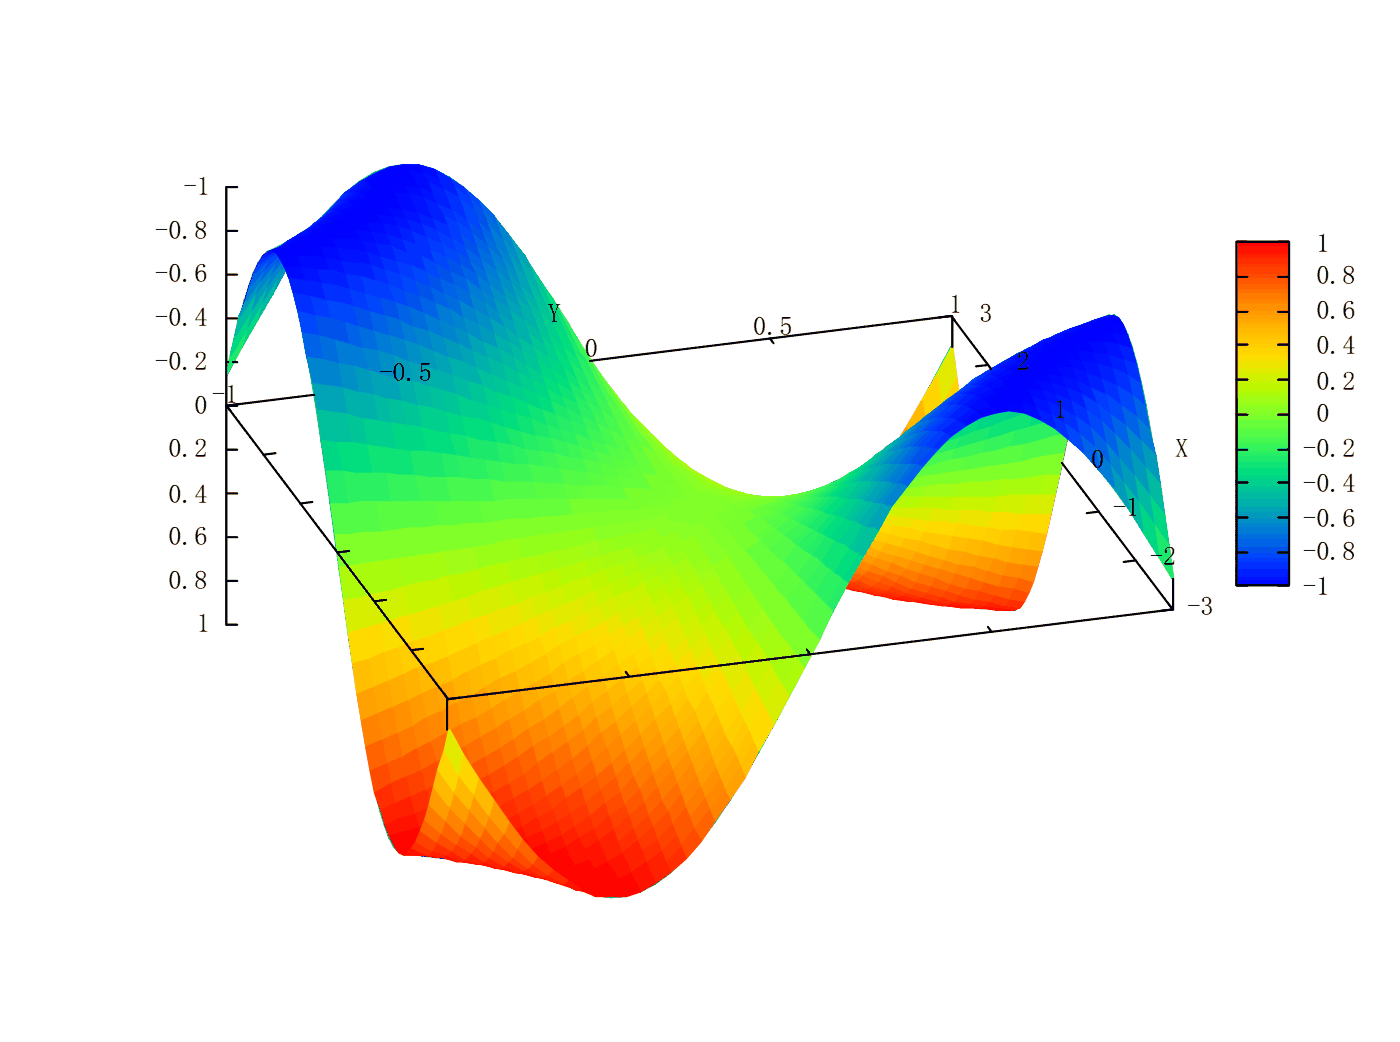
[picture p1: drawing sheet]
<svg xmlns="http://www.w3.org/2000/svg" width="226mm" height="168mm" viewBox="0 0 226 168" stroke-linecap="round" stroke-linejoin="round" font-family="sans-serif">
<defs><g id="words">
<g font-size="4.2">
<text x="29.6" y="31.4">-1</text>
<text x="25" y="38.4">-0.8</text>
<text x="212.3" y="40.6">1</text>
<text x="25" y="45.5">-0.6</text>
<text x="212.3" y="45.8">0.8</text>
<text x="25" y="52.5">-0.4</text>
<text x="88.3" y="51.8">Y</text>
<text x="121.5" y="54">0.5</text>
<text x="153" y="50.4">1</text>
<text x="158" y="51.8">3</text>
<text x="212.3" y="51.5">0.6</text>
<text x="25" y="59.6">-0.2</text>
<text x="94.3" y="57.5">0</text>
<text x="164" y="59.6">2</text>
<text x="212.3" y="57.1">0.4</text>
<text x="34.2" y="64.9">-1</text>
<text x="61.2" y="61.4">-0.5</text>
<text x="212.3" y="62.8">0.2</text>
<text x="31.4" y="66.6">0</text>
<text x="170" y="67.4">1</text>
<text x="212.3" y="68.1">0</text>
<text x="27.2" y="73.7">0.2</text>
<text x="176" y="75.5">0</text>
<text x="189.5" y="73.7">X</text>
<text x="210.2" y="73.7">-0.2</text>
<text x="27.2" y="81.1">0.4</text>
<text x="179.5" y="83.2">-1</text>
<text x="210.2" y="79.3">-0.4</text>
<text x="27.2" y="87.8">0.6</text>
<text x="210.2" y="85">-0.6</text>
<text x="27.2" y="94.9">0.8</text>
<text x="185.5" y="91">-2</text>
<text x="210.2" y="95.9">-1</text>
<text x="210.2" y="90.3">-0.8</text>
<text x="31.7" y="101.9">1</text>
<text x="191.5" y="99.1">-3</text>
</g>
</g></defs>
<g fill="none" stroke="#009e73" stroke-width=".35">
<path d="M45.5 39.6l-2.4 1 .7-.1M45.5 39.6l.7 .1M46.2 39.7l-2.4 .8M46.2 39.7l.7 .7M47.1 38.6l-2.3 1.2M47.1 38.6l.8 .1M47.9 38.7l-2.4 .9M47.9 38.7l.7 .5M48.6 39.2l-2.4 .5M48.6 39.2l.7 1M48.8 37.6h.7M49.5 37.6l-2.4 1"/>
<path d="M49.5 37.6l.8 .4M50.3 38l-2.4 .7M50.3 38l.7 .9M50.5 36.5l-.8 .4M50.5 36.5l-2.4 1.5 1.6-1.1M50.6 36.5h.7M51 38.9l.7 1.2M51 38.9l-2.4 .3M51.2 36.5l-2.4 1.1M51.2 36.5l.7 .4M51.4 35.7l-1.7 1.2M51.9 36.9l-2.4 .7"/>
<path d="M51.9 36.9l.7 .7M52 35.4h.7M52.1 35.3l-.7 .4M52.1 35.3l-2.4 1.6M52.3 34.7l-1 1M52.6 37.6l-2.3 .4M52.6 37.6l.8 1.1M52.8 35.3l-2.3 1.2M52.8 35.3l.8 .4M53 34.2l-.7 .5M53.2 33.6l-1 1.2M53.4 38.7l.7 1.4"/>
<path d="M53.4 38.7l-2.4 .2M53.4 38.6h2.5M53.6 35.7l-2.4 .8M53.6 35.7l.7 .7M53.8 33.2l-.6 .4M53.8 34l-.7 .2M53.8 34l-2.4 1.7M53.8 34l.7 .1M54.3 36.4l-2.4 .5M54.3 36.4l.7 .9M54.5 34.1l-2.4 1.2M54.5 34.1l.7 .4"/>
<path d="M54.7 32.7l-2.4 2M55 37.3l.8 1.4M55 37.3l-2.4 .3M55.2 37.2h2.1M55.2 34.5l-2.4 .8M55.2 34.5l.8 .6M55.4 32.6l-.7 .1M55.4 32.6l-2.3 1.6M55.4 32.6l.7 .2M55.6 31.2l-2.4 2.4M55.8 38.7l2.4 .2M55.8 38.7l.7 1.7"/>
<path d="M56 35.1l.7 1M56 35.1l-2.4 .6M56.1 32.8l-2.3 1.2M56.1 32.8l.8 .3M56.4 31l-.8 .2M56.4 31l-2.4 2 .7-.3M56.4 31l.7 .1M56.7 36.1l.7 1.2M56.7 36.1l-2.4 .3M56.9 33.1l-2.4 1M56.9 33.1l.7 .8M57.1 31.1l-2.4 1.6"/>
<path d="M57.1 31.1l.7 .2M57.4 37.3l2.4 .2M57.4 37.3l.8 1.6M57.6 33.9l.7 .9M57.6 33.9l-2.4 .6M57.8 31.3l-2.4 1.3M57.8 31.3l.7 .5M58 29.3l-2.4 1.9M58 29.3l.7 .2M58.2 38.9l2.3 .4M58.2 38.9l.7 1.9M58.3 34.8l-2.3 .3"/>
<path d="M58.3 34.8l.8 1.2M58.5 31.8l-2.4 1M58.5 31.8l.8 .8M58.7 29.5l-2.3 1.5M58.7 29.5l.8 .4M59.1 36l2.4 .2M59.1 36l-2.4 .1M59.1 36l.7 1.5M59.3 32.6l.7 .9M59.3 32.6l-2.4 .5M59.5 29.9l-2.4 1.2M59.5 29.9l.7 .6"/>
<path d="M59.8 37.5l2.4 .4M59.8 37.5l.7 1.8M60 33.5l-2.4 .4M60 33.5l.7 1.3M60.1 33.7h2.1M60.2 30.5l.7 .8M60.2 30.5l-2.4 .8M60.4 27.9l-2.4 1.4M60.4 27.9l.7 .5M60.5 39.3l2.4 .5M60.5 39.3l.8 2M60.7 34.8l2.4 .2"/>
<path d="M60.7 34.8l.8 1.4M60.7 34.8h-2.4M60.9 31.3l-2.4 .5M60.9 31.3l.7 1M61.1 28.4l-2.4 1.1M61.1 28.4l.8 .7M61.5 36.2l2.3 .4M61.5 36.2l.7 1.7M61.6 32.3l2.4 .1M61.6 32.3l.8 1.2M61.6 32.3l-2.3 .3M61.9 29.1l-2.4 .8"/>
<path d="M61.9 29.1l.7 .9M62.2 37.9l2.4 .6M62.2 37.9l.7 1.9M62.4 33.5l2.3 .4M62.4 33.5l.7 1.5M62.6 30l-2.4 .5M62.6 30l.7 1.1M62.8 27l-2.4 .9M62.8 27l.7 .8M62.9 39.8l2.4 .8M62.9 39.8l.8 2.2M63.1 35l2.4 .5"/>
<path d="M63.1 35l.7 1.6M63.3 31.1l2.4 .2M63.3 31.1l.7 1.3M63.3 31.1l-2.4 .2M63.5 27.8l-2.4 .6M63.5 27.8l.7 1M63.8 36.6l2.4 .7M63.8 36.6l.8 1.9M64 32.4l2.4 .4M64 32.4l.7 1.5M64.2 28.8l2.4 .2M64.2 28.8l-2.3 .3"/>
<path d="M64.2 28.8l.8 1.2M64.6 38.5l2.3 .8M64.6 38.5l.7 2.1M64.7 33.9l2.4 .6M64.7 33.9l.8 1.6M65 30l2.4 .4M65 30h-2.4M65 30l.7 1.3M65.2 26.6l2.3 .1M65.2 26.6l.7 1.1M65.2 26.6l-2.4 .4M65.5 35.5l2.4 .8"/>
<path d="M65.5 35.5l.7 1.8M65.7 31.3l2.4 .6M65.7 31.3l.7 1.5M65.9 27.7l2.4 .4M65.9 27.7l-2.4 .1M65.9 27.7l.7 1.3M66.2 37.3l2.4 .9M66.2 37.3l.7 2M66.4 32.8l2.4 .7M66.4 32.8l.7 1.7M66.6 29l2.4 .5M66.6 29l.8 1.4"/>
<path d="M66.9 39.3l2.4 1M66.9 39.3l.8 2.1M67.1 34.5l2.4 .8M67.1 34.5l.8 1.8M67.4 30.4l2.3 .7M67.4 30.4l.7 1.5M67.5 26.7l2.4 .7M67.5 26.7l.8 1.4M67.9 36.3l2.3 .9M67.9 36.3l.7 1.9M68.1 31.9l2.4 .9M68.1 31.9l.7 1.6"/>
<path d="M68.3 28.1l2.4 .8M68.3 28.1l.7 1.4M68.6 38.2l2.4 1.1M68.6 38.2l.7 2.1M68.8 33.5l2.4 1.1M68.8 33.5l.7 1.8M69 29.5l2.4 1M69 29.5l.7 1.6M69.5 35.3l2.4 1.2M69.5 35.3l.7 1.9M69.7 31.1l2.4 1.2M69.7 31.1l.8 1.7"/>
<path d="M69.9 27.4l2.4 1.2M69.9 27.4l.8 1.5M70.2 37.2l2.4 1.3M70.2 37.2l.8 2.1M70.5 32.8l2.4 1.3M70.5 32.8l.7 1.8M70.7 28.9l2.3 1.3M70.7 28.9l.7 1.6M71 39.3l2.4 1.3M71 39.3l.7 2.1M71.2 34.6l2.4 1.3M71.2 34.6l.7 1.9"/>
<path d="M71.4 30.5l2.4 1.4M71.4 30.5l.7 1.8M71.9 36.5l2.4 1.4M71.9 36.5l.7 2M72.1 32.3l2.4 1.4M72.1 32.3l.8 1.8M72.3 28.6l2.4 1.6M72.3 28.6l.7 1.6M72.6 38.5l2.4 1.5M72.6 38.5l.8 2.1M72.9 34.1l2.3 1.6M72.9 34.1l.7 1.8"/>
<path d="M73 30.2l2.4 1.7M73 30.2l.8 1.7M73.6 35.9l2.4 1.7M73.6 35.9l.7 2M73.8 31.9l2.4 1.8M73.8 31.9l.7 1.8M74.3 37.9l2.4 1.7M74.3 37.9l.7 2.1M74.5 33.7l2.4 1.9M74.5 33.7l.7 2M74.7 30.2l2.4 2.1M74.7 30.2l.7 1.7"/>
<path d="M75 40l2.4 1.6M75 40l1.5 4.3M75.2 35.7l2.4 1.8M75.2 35.7l.8 1.9M75.4 31.9l2.4 2.2M75.4 31.9l.8 1.8M76 37.6l2.4 1.9M76 37.6l.7 2M76.2 33.7l2.3 2.2M76.2 33.7l.7 1.9M76.7 39.6l2.4 1.9M76.7 39.6l.7 2"/>
<path d="M76.9 35.6l2.4 2.2M76.9 35.6l.7 1.9M77.1 32.3l2.3 2.5M77.1 32.3l.7 1.8M77.6 37.5l2.4 2.2M77.6 37.5l.8 2M77.8 34.1l2.4 2.5 2.4 2.9M77.8 34.1l.7 1.8M78.4 39.5l2.3 2.1M78.4 39.5l.7 2M78.5 35.9l2.4 2.5M78.5 35.9l.8 1.9"/>
<path d="M79.3 37.8l2.3 2.5M79.3 37.8l.7 1.9M79.4 34.8l2.4 3M79.4 34.8l1.5 3.6M80 39.7l4.8 5.1M80 39.7l.7 1.9M80.9 38.4l2.4 2.9M80.9 38.4l.7 1.9M81.8 37.8l2.4 3.2M81.8 37.8l.8 1.7M82.6 39.5l2.4 3.1M82.6 39.5l.7 1.8"/>
<path d="M43.8 40.5l.8 .3M44.6 40.8l.7 .9M45.3 41.7l.7 1.4M46 43.1l2.4 .1M46 43.1l.8 1.9M46.8 45l2.3 .3M46.8 45l.7 2.4M46.9 40.4l-2.3 .4M46.9 40.4l.8 1.1M47.5 47.4l2.4 .5M47.5 47.4l.7 3M47.7 41.5l.7 1.7"/>
<path d="M47.7 41.5l-2.4 .2M47.8 41.4h2.5M48.2 50.4l2.4 .5M48.2 50.4l.7 3.3M48.4 43.2l2.4 .2M48.4 43.2l.7 2.1M48.9 53.7l2.4 .6M48.9 53.7l.8 3.8M49.1 45.3l2.4 .4M49.1 45.3l.8 2.6M49.3 40.2l.8 1.3M49.3 40.2l-2.4 .2"/>
<path d="M49.7 57.5l2.3 .5M49.7 57.5l.7 4.2M49.9 47.9l2.4 .4M49.9 47.9l.7 3M50.1 41.5l2.3 .2M50.1 41.5l.7 1.9M50.6 50.9l2.4 .5M50.6 50.9l.7 3.4M50.8 43.4l2.4 .3M50.8 43.4l.7 2.3M51.3 54.3l2.4 .5M51.3 54.3l.7 3.7"/>
<path d="M51.5 45.7l2.4 .4M51.5 45.7l.8 2.6M51.7 40.1h2.4M51.7 40.1l.7 1.6M51.7 40.1l-2.4 .1M52 58l2.4 .6M52 58l.8 4.2M52.3 48.3l2.3 .6M52.3 48.3l.7 3.1M52.4 41.7l2.4 .3M52.4 41.7l.8 2M53 51.4l2.4 .6"/>
<path d="M53 51.4l.7 3.4M53.2 43.7l2.3 .4M53.2 43.7l.7 2.4M53.7 54.8l2.4 .6M53.7 54.8l.7 3.8M53.9 46.1l2.4 .6M53.9 46.1l.7 2.8M54.1 40.1l2.4 .3M54.1 40.1l.7 1.9M54.4 58.6l1.5 8.4M54.4 58.6l2.4 .6M54.6 48.9l2.4 .6"/>
<path d="M54.6 48.9l.8 3.1M54.8 42l2.4 .4M54.8 42l.7 2.1M55.4 52l2.3 .6M55.4 52l.7 3.4M55.5 44.1l2.4 .6M55.5 44.1l.8 2.6M56.1 55.4l2.4 .7M56.1 55.4l.7 3.8M56.3 46.7l2.4 .6M56.3 46.7l.7 2.8M56.5 40.4l2.4 .4"/>
<path d="M56.5 40.4l.7 2M56.8 59.2l2.4 .6M56.8 59.2l.8 4M57 49.5l2.4 .7M57 49.5l.7 3.1M57.2 42.4l2.4 .5M57.2 42.4l.7 2.3M57.7 52.6l2.4 .7M57.7 52.6l.8 3.5M57.9 44.7l2.4 .6M57.9 44.7l.8 2.6M58.5 56.1l2.4 .6"/>
<path d="M58.5 56.1l.7 3.7M58.7 47.3l2.3 .7M58.7 47.3l.7 2.9M58.9 40.8l2.4 .5M58.9 40.8l.7 2.1M59.2 59.8l4.8 1.2M59.2 59.8l1.5 8M59.4 50.2l2.4 .7M59.4 50.2l.7 3.1M59.6 42.9l2.4 .7M59.6 42.9l.7 2.4M60.1 53.3l2.4 .8"/>
<path d="M60.1 53.3l.8 3.4M60.3 45.3l2.4 .8M60.3 45.3l.7 2.7M60.9 56.7l4.7 1.5M60.9 56.7l1.4 7.5M61 48l2.4 .8M61 48l.8 2.9M61.3 41.3l2.4 .7M61.3 41.3l.7 2.3M61.8 50.9l2.4 .8M61.8 50.9l.7 3.2M62 43.6l2.4 .7"/>
<path d="M62 43.6l.7 2.5M62.5 54.1l2.4 .8M62.5 54.1l1.5 6.9M62.7 46.1l2.4 .8M62.7 46.1l.7 2.7M63.4 48.8l2.4 .9M63.4 48.8l.8 2.9M63.7 42l2.3 .8M63.7 42l.7 2.3M64.2 51.7l4.7 1.8M64.2 51.7l.7 3.2M64.4 44.3l2.4 .9"/>
<path d="M64.4 44.3l.7 2.6M64.9 54.9l2.4 .8M64.9 54.9l.7 3.3M65.1 46.9l2.4 .9M65.1 46.9l.7 2.8M65.3 40.6l2.4 .8M65.3 40.6l.7 2.2M65.6 58.2l2.4 .8M65.6 58.2l.8 3.5M65.8 49.7l2.4 .9M65.8 49.7l1.5 6M66 42.8l2.4 1"/>
<path d="M66 42.8l.8 2.4M66.8 45.2l2.4 1M66.8 45.2l.7 2.6M67.3 55.7l2.4 .9M67.3 55.7l.7 3.3M67.5 47.8l2.4 1M67.5 47.8l.7 2.8M67.7 41.4l2.4 1.1M67.7 41.4l.7 2.4M68 59l2.4 .8M68 59l1.5 6.9M68.2 50.6l2.4 1"/>
<path d="M68.2 50.6l.7 2.9M68.4 43.8l2.4 1.1M68.4 43.8l.8 2.4M68.9 53.5l2.4 1M68.9 53.5l.8 3.1M69.2 46.2l2.3 1.2M69.2 46.2l.7 2.6M69.3 40.3l2.4 1.1M69.3 40.3l.8 2.2M69.7 56.6l2.3 .9M69.7 56.6l.7 3.2M69.9 48.8l2.4 1.2"/>
<path d="M69.9 48.8l.7 2.8M70.1 42.5l2.3 1.2M70.1 42.5l.7 2.4M70.4 59.8l2.4 .8M70.4 59.8l.7 3.3M70.6 51.6l4.8 2.2M70.6 51.6l.7 2.9M70.8 44.9l2.4 1.2M70.8 44.9l.7 2.5M71.3 54.5l2.4 1M71.3 54.5l.7 3M71.5 47.4l2.4 1.2"/>
<path d="M71.5 47.4l.8 2.6M71.7 41.4l4.8 2.9M71.7 41.4l.7 2.3M72 57.5l2.4 .9M72 57.5l.8 3.1M72.3 50l2.3 1.2M72.3 50l1.4 5.5M72.4 43.7l2.4 1.4M72.4 43.7l.8 2.4M73.2 46.1l2.4 1.3M73.2 46.1l.7 2.5M73.4 40.6l4.7 3.2"/>
<path d="M73.4 40.6l1.4 4.5M73.7 55.5l2.4 1.1M73.7 55.5l.7 2.9M73.9 48.6l2.4 1.3M73.9 48.6l.7 2.6M74.4 58.4l2.4 1M74.4 58.4l.8 3M74.6 51.2l2.4 1.2M74.6 51.2l.8 2.6M74.8 45.1l2.4 1.4M74.8 45.1l.8 2.3M75.4 53.8l2.4 1.2"/>
<path d="M75.4 53.8l.7 2.8M75.6 47.4l2.3 1.5M75.6 47.4l.7 2.5M76.1 56.6l2.4 1.1M76.1 56.6l.7 2.8M76.3 49.9l2.4 1.4M76.3 49.9l.7 2.5M76.5 44.3l2.4 1.6M76.5 44.3l.7 2.2M76.8 59.4l2.4 1M76.8 59.4l.7 2.9M77 52.4l2.4 1.4"/>
<path d="M77 52.4l.8 2.6M77.2 46.5l2.4 1.7M77.2 46.5l.7 2.4M77.4 41.6l2.4 1.9M77.4 41.6l.7 2.2M77.8 55l2.3 1.3M77.8 55l.7 2.7M77.9 48.9l2.4 1.6M77.9 48.9l.8 2.4M78.1 43.8l2.4 1.8M78.1 43.8l.8 2.1M78.5 57.7l2.4 1.2"/>
<path d="M78.5 57.7l.7 2.7M78.7 51.3l2.4 1.5M78.7 51.3l.7 2.5M78.9 45.9l2.3 1.8M78.9 45.9l.7 2.3M79.1 41.5l2.4 2.1M79.1 41.5l.7 2M79.4 53.8l2.4 1.4M79.4 53.8l.7 2.5M79.6 48.2l4.8 3.6M79.6 48.2l.7 2.3M79.8 43.5l2.4 2.1"/>
<path d="M79.8 43.5l.7 2.1M80.1 56.3l2.4 1.3M80.1 56.3l.8 2.6M80.3 50.5l2.4 1.6M80.3 50.5l.8 2.3M80.5 45.6l2.4 2M80.5 45.6l.7 2.1M80.7 41.6l2.4 2.4M80.7 41.6l.8 2M80.9 58.9l2.4 1.2M80.9 58.9l.7 2.6M81.1 52.8l2.3 1.6"/>
<path d="M81.1 52.8l.7 2.4M81.2 47.7l4.8 4M81.2 47.7l1.5 4.4M81.5 43.6l2.3 2.3M81.5 43.6l.7 2M81.6 40.3l4.8 5.7M81.6 40.3l1.5 3.7M81.8 55.2l2.4 1.4M81.8 55.2l.7 2.4M82.2 45.6l2.4 2.2M82.2 45.6l.7 2M82.5 57.6l2.4 1.3"/>
<path d="M82.5 57.6l.8 2.5M82.7 52.1l2.4 1.8M82.7 52.1l.7 2.3M82.9 47.6l2.4 2.2M82.9 47.6l1.5 4.2M83.1 44l2.4 2.6M83.1 44l.7 1.9M83.3 41.3l2.4 3M83.3 41.3l1.5 3.5M83.4 54.4l2.4 1.6M83.4 54.4l.8 2.2M83.8 45.9l2.4 2.5"/>
<path d="M83.8 45.9l.8 1.9M84.2 56.6l2.4 1.6M84.2 56.6l.7 2.3M84.2 41l2.4 3.5M84.2 41l.8 1.6M84.4 51.8l4.7 3.9M84.4 51.8l.7 2.1M84.6 47.8l2.4 2.4M84.6 47.8l.7 2M84.8 44.8l2.3 2.8M84.8 44.8l.7 1.8M84.9 58.9l2.4 1.4"/>
<path d="M84.9 58.9l.7 2.4M85 42.6l4.7 7.1M85 42.6l.7 1.7M85.1 53.9l2.4 1.8M85.1 53.9l.7 2.1M85.3 49.8l2.4 2.2M85.3 49.8l.7 1.9M85.5 46.6l2.4 2.7M85.5 46.6l.7 1.8M85.7 44.3l2.4 3.3M85.7 44.3l.7 1.7M85.8 56l2.4 1.7"/>
<path d="M85.8 56l.8 2.2M86 51.7l2.4 2.2M86 51.7l1.5 4M86.2 48.4l2.4 2.6M86.2 48.4l.8 1.8M86.4 46l2.4 3.1M86.4 46l.7 1.6M86.6 58.2l2.3 1.5M86.6 58.2l.7 2.1M86.6 44.5l2.4 3.7M86.6 44.5l1.5 3.1M87 50.2l2.3 2.5"/>
<path d="M87 50.2l.7 1.8M87.1 47.6l2.4 3.1M87.1 47.6l.8 1.7M87.5 55.7l2.4 1.9M87.5 55.7l.7 2M87.7 52l2.4 2.4M87.7 52l.7 1.9M87.9 49.3l2.4 2.9M87.9 49.3l.7 1.7M88.1 47.6l2.4 3.4M88.1 47.6l.7 1.5M88.2 57.7l2.4 1.8"/>
<path d="M88.2 57.7l.7 2M88.4 53.9l2.4 2.2M88.4 53.9l.7 1.8M88.6 51l2.4 2.7M88.6 51l.7 1.7M88.8 49.1l2.4 3.3M88.8 49.1l.7 1.6M88.9 59.7l2.4 1.7M88.9 59.7l1.5 4.1M89 48.2l2.2 3.7M89 48.2l.7 1.5M89.1 55.7l7.2 6.5"/>
<path d="M89.1 55.7l.8 1.9M89.3 52.7l4.8 5.3M89.3 52.7l.8 1.7M89.5 50.7l2.4 3.1M89.5 50.7l.8 1.5M89.7 49.7l2.4 3.7-.7-1.2M89.7 49.7l.8 1.3M89.9 57.6l4.7 3.9M89.9 57.6l.7 1.9M90.1 54.4l.7 1.7M90.1 54.4l2.4 2.4M90.3 52.2l2.3 3"/>
<path d="M90.3 52.2l.7 1.5M90.5 51l3.1 4.8M90.5 51l.7 1.4M90.6 59.5l2.4 1.8M90.6 59.5l.7 1.9M90.8 56.1l4.8 4.7M90.8 56.1l2.2 5.2M91 53.7l2.4 2.9M91 53.7l1.5 3.1M91.2 52.4l2.4 3.4M91.2 52.4l.7 1.4M91.9 53.8l2.4 3.3"/>
<path d="M91.9 53.8l.7 1.4M92.5 56.8l7.1 7.8M92.5 56.8l2.1 4.7M92.6 55.2l4.8 6.2M92.6 55.2l.8 1.4M92.9 54.6l2.2 3.4M93.4 56.6l2.4 2.9M93.4 56.6l.7 1.4M93.6 55.8l2.4 3.5M93.6 55.8l.7 1.3M94.1 58l2.4 2.7M94.1 58l1.5 2.8"/>
<path d="M94.3 57.1l1.5 2.4M95.8 59.5l2.3 3M95.8 59.5l.7 1.2M159.6 59.7l-2.4 1.6M160.3 59.4l-.7 .3M160.3 59.4l-2.3 1.5M161.1 59.3l-.8 .1M161.1 59.3l-2.4 1.4M161.1 59.3h.7M161.8 59.3l-2.4 1.3M161.8 59.3l.7 .3M162 58.3l-2.4 1.4"/>
<path d="M162.5 59.6l-2.3 1.1M162.5 59.6l.8 .5M162.7 58.1l-.7 .2M162.7 58.1l-2.4 1.3M162.7 58h.7M163.5 58.1l-2.4 1.2M163.5 58.1l.7 .2M164.2 58.3l-2.4 1M164.2 58.3l.7 .5M164.4 57l-2.4 1.3M164.9 58.8l-2.4 .8M164.9 58.8l.8 .7"/>
<path d="M165.1 56.9l-.7 .1M165.1 56.9l-2.4 1.2M165.1 56.9l.7 .2M165.7 59.5l.7 1M165.7 59.5l-2.4 .6M165.8 57.1l-2.3 1M165.8 57.1l.8 .5M166.6 57.6l.7 .7M166.6 57.6l-2.4 .7M166.8 55.9l-.7 .2-2.4 1.2 .7-.3M166.8 55.9l-2.4 1.1M166.8 55.9l.7 .1"/>
<path d="M167.3 58.3l.7 .9M167.3 58.3l-2.4 .5M167.5 56l-2.4 .9M167.5 56l.7 .3M168 59.2h2.4M168 59.2l-2.3 .3M168 59.2l.8 1.3M168.2 56.3l.8 .7M168.2 56.3l-2.4 .8M169 57l-2.4 .6M169 57l.7 1M169.2 54.9l-2.4 1"/>
<path d="M169.2 54.9l.7 .3M169.7 58l.7 1.2M169.7 58l-2.4 .3M169.9 55.2l-2.4 .8M169.9 55.2l.7 .6M170.4 59.2l2.4 .3M170.4 59.2l.8 1.6M170.6 55.8l-2.4 .5M170.6 55.8l.7 .9M170.8 54l-2.3 1 .7-.1M170.8 54l.8 .1M171.3 56.7l-2.3 .3"/>
<path d="M171.3 56.7l.8 1.2M171.6 54.1l-2.4 .8M171.6 54.1l.7 .5M172.1 57.9l2.4 .3M172.1 57.9l.7 1.6M172.1 57.9l-2.4 .1M172.3 54.6l-2.4 .6M172.3 54.6l.7 .8M172.5 53.2l-2.4 1 .7-.2M172.8 59.5l2.4 .6M172.8 59.5l.7 2M173 55.4l.7 1.2"/>
<path d="M173 55.4l-2.4 .4M173.2 53.1l-.7 .1M173.2 53.1l.8 .3M173.2 53.1l-2.4 .9M173.7 56.6l2.4 .2M173.7 56.6l.8 1.6M173.7 56.6l-2.4 .1M174 53.4l-2.4 .7M174 53.4l.7 .7M174.5 58.2l2.3 .5M174.5 58.2l.7 1.9M174.7 54.1l-2.4 .5"/>
<path d="M174.7 54.1l.7 1.2M174.9 52.3l-2.4 .9M174.9 52.3l.7 .1M175.4 55.3h2.4M175.4 55.3l-2.4 .1M175.4 55.3l.7 1.5M175.6 52.4l.7 .5M175.6 52.4l-2.4 .7M176.1 56.8l2.4 .4M176.1 56.8l.7 1.9M176.3 52.9l.8 1M176.3 52.9l-2.3 .5"/>
<path d="M176.8 58.7l2.4 .8M176.8 58.7l.8 2.3M177.1 53.9l.7 1.4M177.1 53.9l-2.4 .2M177.2 51.5l.8 .3M177.2 51.5l-2.3 .8M177.8 55.3l2.4 .3M177.8 55.3l.7 1.9M178 51.8l.7 .8M178 51.8l-2.4 .6M178.5 57.2l2.4 .6M178.5 57.2l.7 2.3"/>
<path d="M178.7 52.6l-2.4 .3M178.7 52.6l.7 1.2M178.9 50.8l-2.4 .9 .7-.2M179 51h.7M179.2 59.5l2.4 1M179.2 59.5l.8 2.7M179.4 53.8l2.4 .2M179.4 53.8l.8 1.8M179.4 53.8l-2.3 .1M180.2 55.6l2.4 .5M180.2 55.6l.7 2.2M180.4 51.3l-.8-.5-2.4 .7"/>
<path d="M180.4 51.3l.7 1.1M180.4 51.3l-2.4 .5M180.9 57.8l2.4 .9M180.9 57.8l.7 2.7M181.1 52.4l-2.4 .2M181.1 52.4l.7 1.6M181.8 54l.8 2.1M182.6 56.1l.7 2.6M183.3 58.7l.7 3.1M50.4 61.7l.7 4.5M50.4 61.7l2.4 .5M51.1 66.2l1.5 9.8"/>
<path d="M51.1 66.2l4.8 .8M51.8 71l2.4 .2M52.6 76l.7 5.1M52.6 76l4.7 .2M52.8 62.2l1.4 9M52.8 62.2l4.8 1M54.2 71.2l3 20.1M54.2 71.2l2.4 .3M55.9 67l4.8 .8M55.9 67l.7 4.5M56.6 71.5l2.4 .3M56.6 71.5l.7 4.7"/>
<path d="M57.3 76.2l2.2 14.7M57.3 76.2l2.4 .1M57.6 63.2l4.7 1M57.6 63.2l1.4 8.6M59 71.8l2.4 .3M59 71.8l.7 4.5M59.7 76.3l7.2 .5M59.7 76.3l3 18.9M60.7 67.8l.7 4.3M60.7 67.8l2.4 .4M61.4 72.1l2.2 13.5M61.4 72.1l2.4 .3"/>
<path d="M62.3 64.2l2.4 .5M62.3 64.2l.8 4M63.1 68.2l.7 4.2M63.1 68.2l2.3 .5M63.8 72.4l3.6 21.7M63.8 72.4l4.8 .5M64 61l2.4 .7M64 61l.7 3.7M64.7 64.7l.7 4M64.7 64.7l2.4 .6M65.4 68.7l1.5 8.1M65.4 68.7l2.4 .4"/>
<path d="M66.4 61.7l4.7 1.4M66.4 61.7l.7 3.6M66.9 76.8l2.9 16.8M66.9 76.8l2.4 .1M67.1 65.3l2.4 .6M67.1 65.3l.7 3.8M67.8 69.1l2.4 .4M67.8 69.1l.8 3.8M68.6 72.9l2.3 .3M68.6 72.9l.7 4M69.3 76.9l31 1.8M69.3 76.9l1.4 8"/>
<path d="M69.5 65.9l2.4 .6M69.5 65.9l.7 3.6M70.2 69.5l2.4 .5M70.2 69.5l.7 3.7M70.9 73.2l2.2 11.5M70.9 73.2l2.4 .3M71.1 63.1l2.4 .7M71.1 63.1l.8 3.4M71.9 66.5l2.3 .6M71.9 66.5l.7 3.5M72.6 70l4.8 .9M72.6 70l.7 3.5"/>
<path d="M72.8 60.6l2.4 .8M72.8 60.6l.7 3.2M73.3 73.5l2.4 .3M73.3 73.5l2.9 14.7M73.5 63.8l.7 3.3M73.5 63.8l2.4 .7M74.2 67.1l2.4 .6M74.2 67.1l1.5 6.7M75.2 61.4l2.3 .9M75.2 61.4l.7 3.1M75.7 73.8l3.6 17.5M75.7 73.8l2.4 .3"/>
<path d="M75.9 64.5l2.4 .8M75.9 64.5l.7 3.2M76.6 67.7l2.4 .6M76.6 67.7l.8 3.2M77.4 70.9l2.3 .4M77.4 70.9l.7 3.2M77.5 62.3l2.4 .9M77.5 62.3l.8 3M78.1 74.1l35.8 4.8M78.1 74.1l3.6 16.7M78.3 65.3l2.3 .7M78.3 65.3l.7 3"/>
<path d="M79 68.3l4.8 1.2M79 68.3l.7 3M79.2 60.4l2.4 1.1M79.2 60.4l.7 2.8M79.7 71.3l2.4 .5M79.7 71.3l2.2 9.4M79.9 63.2l2.4 .9M79.9 63.2l.7 2.8M80.6 66l4.8 1.6M80.6 66l1.5 5.8M81.6 61.5l2.4 1M81.6 61.5l.7 2.6"/>
<path d="M82.1 71.8l2.4 .5M82.1 71.8l2.2 8.9M82.3 64.1l4.8 1.9M82.3 64.1l1.5 5.4M83.3 60.1l2.3 1.2M83.3 60.1l.7 2.4M83.8 69.5l2.3 .7M83.8 69.5l.7 2.8M84 62.5l2.4 1.1M84 62.5l1.4 5.1M84.5 72.3l4.8 .9M84.5 72.3l2.2 8.4"/>
<path d="M85.4 67.6l2.4 .8M85.4 67.6l.7 2.6M85.6 61.3l2.4 1.2M85.6 61.3l.8 2.3M86.1 70.2l2.4 .6M86.1 70.2l3.7 13.1M86.4 63.6l2.4 1.1M86.4 63.6l.7 2.4M87.1 66l2.4 1M87.1 66l.7 2.4M87.3 60.3l4.7 2.9M87.3 60.3l.7 2.2"/>
<path d="M87.8 68.4l4.8 1.6M87.8 68.4l.7 2.4M88 62.5l.8 2.2M88 62.5l2.4 1.3M88.5 70.8l2.4 .7M88.5 70.8l.8 2.4M88.8 64.7l2.3 1.2M88.8 64.7l.7 2.3M89.3 73.2l21.4 4.5M89.3 73.2l3.6 12.4M89.5 67l4.8 1.9M89.5 67l1.4 4.5"/>
<path d="M90.4 63.8l4.8 2.7M90.4 63.8l.7 2.1M90.9 71.5l2.4 .6M90.9 71.5l5.1 16M91.1 65.9l4.8 2.3M91.1 65.9l1.5 4.1M91.3 61.4l2.4 1.6M91.3 61.4l.7 1.8M92 63.2l4.8 3.1M92 63.2l2.3 5.7M92.6 70l2.4 .9M92.6 70l.7 2.1"/>
<path d="M93 61.3l2.4 1.8M93 61.3l.7 1.7M93.3 72.1l2.4 .7M93.3 72.1l5.9 16.9M93.7 63l4.8 3.4M93.7 63l1.5 3.5M94.3 68.9l2.3 1.1M94.3 68.9l.7 2M94.6 61.5l2.4 2.1M94.6 61.5l.8 1.6M95 70.9l2.4 .8M95 70.9l.7 1.9"/>
<path d="M95.2 66.5l2.3 1.3M95.2 66.5l.7 1.7M95.4 63.1l4.7 3.8M95.4 63.1l1.4 3.2M95.6 60.8l2.4 2.4M95.6 60.8l.7 1.4M95.7 72.8l2.4 .7M95.7 72.8l5.1 13.5M95.9 68.2l4.8 2.4M95.9 68.2l.7 1.8M96.3 62.2l2.4 2.2M96.3 62.2l.7 1.4"/>
<path d="M96.5 60.7l1.5 2.5M96.6 70l2.4 1M96.6 70l.8 1.7M96.7 60.4l.7 1M96.8 66.3l2.4 1.5M96.8 66.3l.7 1.5M97 63.6l4.8 4.1M97 63.6l1.5 2.8M97.4 71.7l2.3 .8M97.4 71.7l.7 1.8M97.4 61.4l2 2.6M97.4 61.4l.7 1.1"/>
<path d="M97.5 67.8l4.8 2.8M97.5 67.8l1.5 3.2M98 63.2l2.3 2.4M98 63.2l.7 1.2M98.1 73.5l4.8 1.3M98.1 73.5l2.2 5.2M98.1 62.5l1.5 2.1M98.5 66.4l2.4 1.7M98.5 66.4l.7 1.4M98.7 64.4l1.4 2.5M98.7 64.4l4.8 4.5M98.9 63.5l3.1 3.7"/>
<path d="M99 71l2.4 1M99 71l.7 1.5M99.2 67.8l4.8 3.1M99.2 67.8l1.5 2.8M99.6 64.6l2.4 2.6M99.6 64.6l.7 1M99.7 72.5l3 6.4M99.7 72.5l4.8 1.7M100.1 66.9l4.8 3.8M100.1 66.9l.8 1.2M100.3 78.7l2.4 .2M100.3 78.7l2.9 7.1"/>
<path d="M100.3 65.6l1.5 2.1M100.7 70.6l2.3 1.2M100.7 70.6l.7 1.4M100.9 68.1l1.4 2.5M100.9 68.1l4.8 3.5M101.4 72l4.8 2.1M101.4 72l1.5 2.8M101.8 67.7l2.4 2.1M101.8 67.7l2.2 3.2M102 67.2l1.8 2M102 67.2l1.5 1.7M102.3 70.6l2.4 1.3"/>
<path d="M102.3 70.6l.7 1.2M102.7 78.9l14.3 .8M102.7 78.9l.7 1.5M102.9 74.8l2.3 .7M102.9 74.8l2.9 5.6M103 71.8l4.8 2.4M103 71.8l1.5 2.4M103.5 68.9l2.3 2.3M103.5 68.9l.7 .9M104 70.9l2.4 1.5M104 70.9l.7 1M104.2 69.8l2.4 2.1"/>
<path d="M104.2 69.8l.7 .9M104.5 74.2l2.4 .9M104.5 74.2l.7 1.3M104.7 71.9l4.8 2.8M104.7 71.9l1.5 2.2M104.9 70.7l.8 .9M105.2 75.5l3.7 6.1M105.2 75.5l2.4 .6M105.7 71.6l2.3 1.7M105.7 71.6l.7 .8M106.2 74.1l2.3 1M106.2 74.1l.7 1"/>
<path d="M106.4 72.4l1.4 1.8M106.4 72.4l2.4 1.6M106.6 71.9l1.7 1.5M106.6 71.9l.7 .7M106.9 75.1l4.8 1.7M106.9 75.1l.7 1M107.3 72.6l2.4 1.9M107.3 72.6l.7 .7M107.6 76.1l4.4 6.4M107.6 76.1l2.4 .7M107.8 74.2l2.4 1.2M107.8 74.2l.7 .9"/>
<path d="M108 73.3l2.4 1.7M108 73.3l.8 .7M108.5 75.1l4.8 2M108.5 75.1l1.5 1.7M108.8 74l.7 .7M108.8 74l4.5 3.1M109.5 74.7l4.6 2.7M109.5 74.7l.7 .7M110 76.8l2.4 .7M110 76.8l.7 .9M110.2 75.4l1.5 1.4M110.7 77.7l4.4 5.3"/>
<path d="M110.7 77.7l2.4 .5M111.7 76.8l4.7 1.7M111.7 76.8l.7 .7M112.4 77.5l2.4 .7M112.4 77.5l.7 .7M113.1 78.2l7.2 1.5M113.1 78.2l.8 .7M113.3 77.1l2.4 1M113.3 77.1l2.9 2.1M113.9 78.9l6.5 6.3M113.9 78.9l2.3 .3M116.2 79.2l4.8 .7"/>
<path d="M116.2 79.2l.8 .5M116.4 78.5l2.1 .7M116.4 78.5l2.9 1.4M117 79.7l2.9 2.1M117 79.7l2.3 .2M119.3 79.9l4.8 .3M119.3 79.9l.8 .3M121 79.9l1.8 .2M121 79.9l1.5 .3M128.5 79.8l-2.2 .4M130.2 79.4l-5.5 1.3M130.2 79.4l-4.8 1.5"/>
<path d="M130.9 79.2l-.7 .2M130.9 79.2l-7.2 2.8M131.6 79.1l-.7 .1M131.6 79.1l-7.2 3.2M132.3 78.9l-.7 .2M133.1 78.7l-.8 .2M133.1 78.7l-2.4 1.5M133.1 78.4l-2.2 .8M133.8 78.6l-2.4 1.6M134.5 78.5l-1.4 .2M134.5 78.5l-2.4 1.7M134.7 77.7l-3.1 1.4"/>
<path d="M134.7 77.7l-2.4 1.2M135.2 78.3l-4.7 3.9M135.2 78.3l-.7 .2M136 78.2l-7.2 6.3M136 78.2l-.8 .1M136.7 78.1l-.7 .1M136.7 78.1l-4.7 4.4M136.9 76.7l-2.2 1M136.9 76.7l-2.4 1.8M137.4 78l-.7 .1M137.4 78l-2.3 2.3M137.8 75.9l-4.7 2.8"/>
<path d="M138.2 77.9l-7.2 7.6M138.2 77.9l-.8 .1M138.4 76.2l-1.5 .5M138.4 76.2l-2.4 2M138.9 77.9h-.7M138.9 77.9l-2.4 2.6M139.1 75.9l-.7 .3M139.1 75.9l-2.4 2.2M139.6 77.8l-4.8 5.6M139.6 77.8l-.7 .1M140.4 77.8h-.8M140.4 77.8l-2.4 2.8"/>
<path d="M140.5 77.8h1.4M140.6 75.5l-1.5 .4M140.6 75.5l-2.4 2.4M140.7 74.2l-.7 .4-4.8 3.7M141.3 75.3l-.7 .2M141.3 75.3l-2.4 2.6M141.5 73.8l-.8 .4M141.5 73.8l-2.4 2.1M141.6 73.4l-4.7 3.3M141.8 77.8l-2.4 3M141.8 77.8h.7M142 75.1l-.7 .2"/>
<path d="M142 75.1l-2.4 2.7M142.2 73.5l-4.8 4.5M142.2 73.5l-.7 .3M142.5 77.8l-2.3 3.2M142.5 77.8l1.5 .1M142.7 75l-.7 .1M142.7 75l-2.3 2.8M142.9 73.2l-.7 .3M142.9 73.2l-2.3 2.3M143.1 72.3l-.7 .5M143.1 72.3l-2.4 1.9M143.5 74.9l-4.8 5.8"/>
<path d="M143.5 74.9l-.8 .1M143.7 72.9l-.8 .3M143.7 72.9l-2.4 2.4M144 77.9l-2.4 3.3M144 77.9l.7 .1M144.2 74.9h-.7M144.2 74.9l-2.4 2.9M144.4 72.6l-.7 .3M144.4 72.6l-2.4 2.5M144.6 71.3l-1.5 1M144.6 71.3l-2.4 2.2M144.7 78l-2.3 3.4"/>
<path d="M144.7 78l1.5 .3M144.9 74.8l-.7 .1M144.9 74.8l-2.4 3M145.1 72.4l-.7 .2M145.1 72.4l-2.4 2.6M145.1 74.9h.7M145.3 70.9l-.7 .4M145.3 70.9l-2.4 2.3M145.5 70.4l-2.4 1.9M145.7 74.8l-4.8 6.3M145.7 74.8l.7 .1M146.1 70.6l-.8 .3"/>
<path d="M146.1 70.6l-2.4 2.3M146.2 78.3l-2.4 3.5M146.2 69l-.8 1.4M146.2 69l.1 .7M146.4 74.9l-2.4 3M146.4 74.9h.7M146.6 72.2l-1.5 .2M146.6 72.2l-2.4 2.7M146.8 70.2l-.7 .4M146.8 70.2l-2.4 2.4M147 69.2l-5.5 4.6M147 69.2l-2.4 2.1"/>
<path d="M147.1 74.9l-2.4 3.1M147.1 74.9l.8 .1M147.2 72.1h1.4M147.3 72.1l-.7 .1M147.3 72.1l-2.4 2.7M147.5 70l-.7 .2M147.5 70l-2.4 2.4M147.7 68.8l-.7 .4M147.7 68.8l-2.4 2.1M147.9 75l-2.4 3.1-2.4 3.5M147.9 75l.7 .2M148.2 69.8l-4.7 5.1"/>
<path d="M148.2 69.8l-.7 .2M148.4 68.3l-.7 .5M148.4 68.3l-2.3 2.3M148.6 75.2l-2.4 3.1M148.6 64.8l-2.4 4.2M148.6 64.8l.5 2.7M148.8 72.1l-2.4 2.8M148.8 72.1l.7 .1M149 69.7l-.8 .1M149 69.7l-2.4 2.5M149.2 68l-.8 .3M149.2 68l-2.4 2.2"/>
<path d="M149.5 72.2l-2.4 2.7M149.5 72.2l.7 .1M149.7 69.6l-.7 .1M149.7 69.6l-2.4 2.5M149.9 67.7l-.7 .3M149.9 67.7l-2.4 2.3M150.1 66.7l-3.1 2.5M150.1 66.7l-2.4 2.1M150.2 72.3l-2.3 2.7M150.2 72.3l.8 .2M150.4 69.6l-2.4 2.5-2.3 2.7M150.4 69.6h-.7"/>
<path d="M150.4 69.6h.7M150.6 67.5l-.7 .2M150.6 67.5l-2.4 2.3M150.8 66.3l-.7 .4M150.8 66.3l-2.4 2M151 72.5l-2.4 2.7M151 60.4l-2.4 4.4M151 60.4l.7 4.9 2.4-4.2M151 60.4l2.4-4.5 .7 5.2M151.1 69.6l-2.3 2.5M151.1 69.6l.8 .2M151.4 67.4l-.8 .1"/>
<path d="M151.4 67.4l-2.4 2.3M151.6 65.9l-.8 .4M151.6 65.9l-2.4 2.1M151.9 69.8l-2.4 2.4M151.9 69.8l.7 .2M152.1 67.4h-.7M152.1 67.4l-2.4 2.2M152.1 67.4h.7M152.3 65.6l-.7 .3M152.3 65.6l-2.4 2.1M152.5 64.8l-2.4 1.9M152.6 70l-2.4 2.3"/>
<path d="M152.6 70l.7 .2M152.8 67.4l-2.4 2.2M152.8 67.4l.7 .1M153 65.5l-.7 .1M153 65.5l-2.4 2M153.2 64.3l-.7 .5M153.2 64.3l-2.4 2M153.3 70.2l-2.3 2.3M153.5 67.5l-2.4 2.1M153.5 67.5l.8 .2M153.8 65.4l-.8 .1M153.8 65.4l-2.4 2"/>
<path d="M153.9 64l-.7 .3M153.9 64l-2.3 1.9M153.9 65.4h.7M154.1 61.1l.3 2.2M154.3 67.7l-2.4 2.1M154.3 67.7l.7 .4M154.5 65.4l-2.4 2M154.5 65.4l.7 .2M154.7 63.8l-.8 .2M154.7 63.8l-2.4 1.8M154.9 62.9l-2.4 1.9M155 68.1l-2.4 1.9"/>
<path d="M155 68.1l.7 .3M155.2 65.6l-2.4 1.8M155.2 65.6l.7 .2M155.3 63.7h.7M155.4 63.7l-.7 .1M155.4 63.7l-2.4 1.8M155.6 62.5l-.7 .4M155.6 62.5l-2.4 1.8M155.7 68.4l-2.4 1.8M155.9 65.8l-2.4 1.7M155.9 65.8l.7 .4M156.1 63.7l-2.3 1.7"/>
<path d="M156.1 63.7l.8 .1M156.3 62.2l-.7 .3M156.3 62.2l-2.4 1.8M156.6 66.2l-2.3 1.5M156.6 66.2l.8 .4M156.9 63.8l-2.4 1.6M156.9 63.8l.7 .3M157.1 62.1l-.8 .1M157.1 62.1l-2.4 1.7M157.1 62.2h.7M157.2 61.3l-2.3 1.6M157.4 66.6l-2.4 1.5"/>
<path d="M157.4 66.6l.7 .6M157.6 64.1l-2.4 1.5M157.6 64.1l.7 .4M157.8 62.1l-2.4 1.6M157.8 62.1l.7 .1M158 60.9l-.8 .4M158 60.9l-2.4 1.6M158.1 67.2l-2.4 1.2M158.3 64.5l-2.4 1.3M158.3 64.5l.7 .5M158.5 62.2l-2.4 1.5M158.5 62.2l.8 .3"/>
<path d="M158.7 60.7l-.7 .2M158.7 60.7l-2.4 1.5M159 65l-2.4 1.2M159 65l.8 .7M159.3 62.5l-2.4 1.3M159.3 62.5l.7 .4M159.4 60.6l-.7 .1M159.4 60.6l-2.3 1.5M159.4 60.6l.8 .1M159.8 65.7l-2.4 .9M159.8 65.7l.7 .8M160 62.9l-2.4 1.2"/>
<path d="M160 62.9l.7 .6M160.2 60.7l-2.4 1.4M160.2 60.7l.7 .3M160.5 66.5l-2.4 .7M160.7 63.5l-2.4 1M160.7 63.5l.7 .8M160.9 61l-2.4 1.2M160.9 61l.7 .5M161.4 64.3l.7 .9M161.4 64.3l-2.4 .7M161.6 61.5l-2.3 1M161.6 61.5l.8 .6"/>
<path d="M162 65.1h2.5M162.1 65.2l-2.3 .5M162.1 65.2l.8 1.1M162.4 62.1l-2.4 .8M162.4 62.1l.7 .9M162.9 66.3l2.4 .3M162.9 66.3l-2.4 .2M163.1 63l-2.4 .5M163.1 63l.7 1M163.3 60.1l-2.4 .9M163.3 60.1l.7 .7M163.8 64l2.4 .1"/>
<path d="M163.8 64l.7 1.2M163.8 64l-2.4 .3M164 60.8l-2.4 .7M164 60.8l.8 .9M164.5 65.2l2.4 .5M164.5 65.2l.8 1.4M164.8 61.7l.7 1.1M164.8 61.7l-2.4 .4M165.3 66.6l2.3 .8M165.5 62.8l2.4 .3M165.5 62.8l-2.4 .2M165.5 62.8l.7 1.3"/>
<path d="M166.2 64.1l2.4 .6M166.2 64.1l.7 1.6M166.3 60.5h2.4M166.4 60.5l-2.4 .3M166.4 60.5l.7 1.2M166.9 65.7l2.4 .9M166.9 65.7l.7 1.7M167.1 61.7l2.4 .3M167.1 61.7h-2.3M167.1 61.7l.8 1.4M167.6 67.4l2.4 1.4M167.9 63.1l2.3 .7"/>
<path d="M167.9 63.1l.7 1.6M168.6 64.7l2.4 1.1M168.6 64.7l.7 1.9M168.8 60.5l2.4 .3M168.8 60.5l.7 1.5M169.3 66.6l2.4 1.5M169.3 66.6l.7 2.2M169.5 62l2.4 .7M169.5 62l.7 1.8M170 68.8l2.4 1.8M170.2 63.8l2.4 1M170.2 63.8l.8 2"/>
<path d="M171 65.8l2.4 1.4M171 65.8l.7 2.3M171.2 60.8l2.3 .7M171.2 60.8l.7 1.9M171.7 68.1l2.4 1.8M171.7 68.1l.7 2.5M171.9 62.7l2.4 1M171.9 62.7l.7 2.1M172.4 70.6l2.4 2.3M172.6 64.8l2.4 1.4M172.6 64.8l.8 2.4M173.4 67.2l2.3 1.8"/>
<path d="M173.4 67.2l.7 2.7M173.5 61.5l2.4 .9M173.5 61.5l.8 2.2M174.1 69.9l2.4 2.3M174.1 69.9l.7 3M174.3 63.7l2.4 1.4M174.3 63.7l.7 2.5M174.8 72.9l2.4 2.6M175 66.2l2.4 1.8M175 66.2l.7 2.8M175.2 60.1l2.4 .9M175.2 60.1l.7 2.3"/>
<path d="M175.7 69l2.4 2.3M175.7 69l.8 3.2M175.9 62.4l2.4 1.3M175.9 62.4l.8 2.7M176.5 72.2l2.4 2.6M176.5 72.2l.7 3.3M176.7 65.1l2.3 1.7M176.7 65.1l.7 2.9M177.2 75.5l2.4 3M177.4 68l2.4 2.1M177.4 68l.7 3.3M177.6 61l2.4 1.2"/>
<path d="M177.6 61l.7 2.7M178.1 71.3l2.4 2.5M178.1 71.3l.8 3.5M178.3 63.7l2.4 1.6M178.3 63.7l.7 3.1M178.9 74.8l4.7 6.1M178.9 74.8l.7 3.7M179 66.8l2.4 1.9M179 66.8l.8 3.3M179.6 78.5l2.4 3.4M179.8 70.1l2.4 2.4M179.8 70.1l.7 3.7"/>
<path d="M180 62.2l2.4 1.4M180 62.2l.7 3.1M180.5 73.8l4.8 5.9M180.5 73.8l1.5 8.1M180.7 65.3l2.4 1.8M180.7 65.3l.7 3.4M181.4 68.7l2.4 2.3M181.4 68.7l.8 3.8M181.6 60.5l2.4 1.3M181.6 60.5l.8 3.1M182.2 72.5l2.3 2.7M182.2 72.5l1.4 8.4"/>
<path d="M182.4 63.6l2.3 1.7M182.4 63.6l.7 3.5M183.1 67.1l2.4 2.1M183.1 67.1l.7 3.9M183.8 71l2.4 2.5M183.8 71l.7 4.2M184 61.8l.7 3.5M184.5 75.2l2.4 2.9M184.5 75.2l.8 4.5M184.7 65.3l.8 3.9M185.3 79.7l2.3 3.3M185.3 79.7l.7 4.7"/>
<path d="M185.5 69.2l.7 4.3M186.2 73.5l.7 4.6M186.9 78.1l.7 4.9M53.3 81.1l.7 5.3M54 86.4l1.5 10.5M55.5 96.9l.7 5.2M57.2 91.3l.7 5.1M57.2 91.3l-2.4 .4M57.9 96.4l.7 4.9M57.9 96.4l-2.4 .5M59.5 90.9l2.2 14.4M59.5 90.9l-2.3 .4"/>
<path d="M62.7 95.2l-4.8 1.2M62.7 95.2l.7 4.7M63.4 99.9l.7 4.6M63.4 99.9l-4.8 1.4M63.6 85.6l1.4 9.1M63.6 85.6l-9.6 .8M65 94.7l.8 4.5M65 94.7l-2.3 .5M65.8 99.2l.7 4.4M65.8 99.2l-2.4 .7M67.4 94.1l-2.4 .6M67.4 94.1l.8 4.4"/>
<path d="M68.2 98.5l-2.4 .7M68.2 98.5l.7 4.2M69.8 93.6l.7 4.2M69.8 93.6l-2.4 .5M70.5 97.8l.8 4M70.5 97.8l-2.3 .7M70.7 84.9l2.2 12.1M70.7 84.9l-7.1 .7M72.9 97l-2.4 .8M72.9 97l.7 4M73.1 84.7l.7 3.9M73.1 84.7l-2.4 .2"/>
<path d="M73.8 88.6l.8 3.9M73.8 88.6l-14.3 2.3M74.6 92.5l-4.8 1.1M74.6 92.5l.7 3.8M75.3 96.3l1.5 7.5M75.3 96.3l-2.4 .7M76.2 88.2l.7 3.7M76.2 88.2l-2.4 .4M76.9 91.9l.8 3.7M76.9 91.9l-2.3 .6M77.7 95.6l-2.4 .7M77.7 95.6l.7 3.6"/>
<path d="M78.4 99.2l.7 3.6M78.4 99.2l-4.8 1.8M79.3 91.3l-2.4 .6M79.3 91.3l.8 3.6M80.1 94.9l.7 3.4M80.1 94.9l-2.4 .7M80.8 98.3l.7 3.4M80.8 98.3l-2.4 .9M81.7 90.8l.7 3.3M81.7 90.8l-2.4 .5M81.9 80.7l-28.6 .4M81.9 80.7l2.2 9.5"/>
<path d="M82.4 94.1l.8 3.3M82.4 94.1l-2.3 .8M83.2 97.4l.7 3.3M83.2 97.4l-2.4 .9M84.1 90.2l-2.4 .6M84.1 90.2l1.5 6.3M84.3 80.7l2.2 9M84.3 80.7h-2.4M84.5 80.6h2.1M85.6 96.5l.7 3.1M85.6 96.5l-2.4 .9M86.3 99.6l-2.4 1.1"/>
<path d="M86.3 99.6l.7 3.1M86.5 89.7l-2.4 .5M86.5 89.7l.7 2.9M86.7 80.7l.7 2.8M87.2 92.6l-4.8 1.5M87.2 92.6l.7 3M87.4 83.5l1.5 5.6M87.4 83.5l-14.3 1.2M87.9 95.6l.8 3M87.9 95.6l-2.3 .9M88.7 98.6l-2.4 1M88.7 98.6l.7 2.9"/>
<path d="M88.9 89.1l-2.4 .6M88.9 89.1l.7 2.8M89.6 91.9l.7 2.8M89.6 91.9l-2.4 .7M89.8 83.3l.7 2.6M89.8 83.3l-2.4 .2M90.3 94.7l-2.4 .9M90.3 94.7l.8 2.8M90.5 85.9l-14.3 2.3M90.5 85.9l1.5 5.3M91.1 97.5l-2.4 1.1M91.1 97.5l.7 2.8"/>
<path d="M92 91.2l-2.4 .7M92 91.2l.7 2.6M92.7 93.8l-2.4 .9M92.7 93.8l1.5 5.2M92.9 85.6l-2.4 .3M92.9 85.6l.8 2.4M93.7 88l-4.8 1.1M93.7 88l.7 2.5M94.2 99l-2.4 1.3M94.2 99l.7 2.6M94.4 90.5l.7 2.4M94.4 90.5l-2.4 .7"/>
<path d="M95.1 92.9l-2.4 .9M95.1 92.9l.7 2.5M95.8 95.4l-4.7 2.1M95.8 95.4l.8 2.4M96 87.5l1.5 4.5M96 87.5l-2.3 .5M96.6 97.8l-2.4 1.2M96.6 97.8l1.4 4.8M97.5 92l-2.4 .9M97.5 92l.7 2.3M98.2 94.3l-2.4 1.1M98.2 94.3l.8 2.3"/>
<path d="M99 96.6l-2.4 1.2M99 96.6l.7 2.2M99.2 89l-4.8 1.5M99.2 89l.7 2.1M99.7 98.8l-4.8 2.8M99.7 98.8l.7 2.2M99.9 91.1l.7 2.1M99.9 91.1l-2.4 .9M100.6 93.2l-2.4 1.1M100.6 93.2l.7 2.1M100.8 86.3l-4.8 1.2M100.8 86.3l.7 2"/>
<path d="M101.3 95.3l-2.3 1.3M101.3 95.3l.8 2.1M101.5 88.3l.8 1.9M101.5 88.3l-2.3 .7M102.1 97.4l-2.4 1.4M102.1 97.4l.7 2.1M102.3 90.2l.7 1.9M102.3 90.2l-2.4 .9M102.8 99.5l-2.4 1.5M102.8 99.5l.7 2M103 92.1l-2.4 1.1M103 92.1l.7 1.9"/>
<path d="M103.2 85.8l-2.4 .5M103.2 85.8l1.5 3.5M103.4 80.4l-16.7 .3M103.4 80.4l2.9 6.4M103.5 80.6h2.1M103.7 94l-2.4 1.3M103.7 94l.8 2M104.5 96l.7 1.9M104.5 96l-2.4 1.4M104.7 89.3l-2.4 .9M104.7 89.3l.7 1.7M105.2 97.9l-2.4 1.6"/>
<path d="M105.2 97.9l.7 1.9M105.4 91l1.4 3.5M105.4 91l-2.4 1.1M105.8 80.4l.7 1.4M105.9 99.8l-2.4 1.7M105.9 99.8l1.5 3.8M106.3 86.8l-4.8 1.5M106.3 86.8l.7 1.6M106.5 81.8l-16.7 1.5M106.5 81.8l1.4 2.8M106.8 94.5l-2.3 1.5M106.8 94.5l.8 1.8"/>
<path d="M107 88.4l-2.3 .9M107 88.4l.8 1.6M107.6 96.3l-2.4 1.6M107.6 96.3l1.4 3.5M107.8 90l-2.4 1M107.8 90l.7 1.5M107.9 84.6l1.5 2.9M107.9 84.6l-4.7 1.2M108.5 91.5l-4.8 2.5M108.5 91.5l.7 1.6M108.9 81.6l-2.4 .2M108.9 81.6l.7 1.2"/>
<path d="M109 99.8l-7.1 5.7M109 99.8l2.2 5.2M109.2 93.1l1.5 3.2M109.2 93.1l-2.4 1.4M109.4 87.5l-2.4 .9M109.4 87.5l.7 1.4M109.6 82.8l1.5 2.5M109.6 82.8l-16.7 2.8M110.1 88.9l-2.3 1.1M110.1 88.9l.8 1.4M110.7 96.3l-4.8 3.5M110.7 96.3l.7 1.5"/>
<path d="M110.9 90.3l-2.4 1.2M110.9 90.3l.7 1.4M111.1 85.3l.7 1.2M111.1 85.3l-4.8 1.5M111.4 97.8l.7 1.6M111.4 97.8l-2.4 2M111.6 91.7l.8 1.4M111.6 91.7l-2.4 1.4M111.8 86.5l1.5 2.5M111.8 86.5l-2.4 1M112 82.5l-2.4 .3M112 82.5l.7 1"/>
<path d="M112.1 99.4l-4.7 4.2M112.1 99.4l.8 1.6M112.4 93.1l-4.8 3.2M112.4 93.1l.7 1.4M112.7 83.5l-4.8 1.1M112.7 83.5l.7 1.1M113.1 94.5l1.4 2.8M113.1 94.5l-2.4 1.8M113.3 89l-2.4 1.3M113.3 89l.7 1.2M113.4 84.6l1.5 2.1M113.4 84.6l-2.3 .7"/>
<path d="M114 90.2l-2.4 1.5M114 90.2l.7 1.2M114.5 97.3l-2.4 2.1M114.5 97.3l.7 1.4M114.7 91.4l-2.3 1.7M114.7 91.4l.8 1.3M114.9 86.7l-4.8 2.2M114.9 86.7l.7 1M115.1 83l-2.4 .5M115.1 83l.7 .8M115.2 98.7l1.5 2.8M115.2 98.7l-2.3 2.3"/>
<path d="M115.5 92.7l-2.4 1.8M115.5 92.7l.7 1.2M115.6 87.7l-2.3 1.3M115.6 87.7l1.5 2.2M115.8 83.8l.8 .9M115.8 83.8l-2.4 .8M116.2 93.9l-4.8 3.9M116.2 93.9l1.4 2.5M116.6 84.7l-4.8 1.8M116.6 84.7l.7 .9M117.1 89.9l-2.4 1.5M117.1 89.9l.7 1"/>
<path d="M117.3 85.6l1.5 1.7M117.3 85.6l-2.4 1.1M117.6 96.4l-2.4 2.3M117.6 96.4l2.2 3.6M117.8 90.9l1.5 2.1M117.8 90.9l-2.3 1.8M118.8 87.3l-4.8 2.9M118.8 87.3l.7 .9M119.3 93l-4.8 4.3M119.3 93l.7 1M119.5 88.2l-2.4 1.7M119.5 88.2l.7 .9"/>
<path d="M119.9 81.8l.7 .6M119.9 81.8l-4.8 1.2M120 94l-2.4 2.4M120 94l1.5 2.2M120.1 80.2l2.2 1.1M120.1 80.2l-14.3 .2M120.1 80.2h2.4M120.2 89.1l-2.4 1.8M120.2 89.1l.8 .9M120.4 85.2l-4.8 2.5M120.4 85.2l.7 .7M120.6 82.4l-4.8 1.4"/>
<path d="M120.6 82.4l.7 .5M121 90l-4.8 3.9M121 90l.7 .8M121.1 85.9l-2.3 1.4M121.1 85.9l1.5 1.4M121.3 82.9l-4.7 1.8M121.3 82.9l.8 .5M121.5 96.2l2.2 3.1M121.5 96.2l-4.8 5.3M121.7 90.8l1.4 1.8M121.7 90.8l-2.4 2.2M122.1 83.4l-4.8 2.2"/>
<path d="M122.1 83.4l.7 .5M122.3 81.3l1.4 .7M122.3 81.3l-2.4 .5M122.5 80.2l.7 .2M122.6 87.3l-2.4 1.8M122.6 87.3l.7 .7M122.8 83.9l1.5 1.1M122.8 83.9l-2.4 1.3M123.1 92.6l-11.9 12.4M123.1 92.6l.7 .9M123.2 80.4l1.5 .3M123.2 80.4l-14.3 1.2"/>
<path d="M123.3 88l.8 .7M123.3 88l-2.3 2M123.7 99.3l-4.8 6.4M123.7 99.3l.7 1.1M123.7 82l-2.4 .9M123.7 82l.7 .3M123.8 93.5l-2.3 2.7M123.8 93.5l1.5 1.7M124.1 88.7l-2.4 2.1M124.1 88.7l1.4 1.4M124.3 85l-4.8 3.2M124.3 85l.7 .5"/>
<path d="M124.4 82.3l.8 .4M124.4 82.3l-2.3 1.1M124.7 80.7l-2.4 .6M124.7 80.7l.7 .2M124.8 80.2h-2.3M125 85.5l2.2 1.6M125 85.5l-2.4 1.8M125 80.2h.7M125.2 82.7l-2.4 1.2M125.2 82.7l.7 .3M125.3 95.2l-4.7 6.1M125.3 95.2l.7 .9"/>
<path d="M125.4 80.9l2.2 .5M125.4 80.9l-4.8 1.5M125.5 90.1l2.2 2.1M125.5 90.1l-2.4 2.5M125.9 83l-4.8 2.9M125.9 83l.7 .4M126 96.1l1.5 1.8M126 96.1l-2.3 3.2M126.3 80.2l-3.1 .2M126.3 80.2l-14.3 2.3M126.4 80.2h4.3M126.6 83.4l.8 .3"/>
<path d="M126.6 83.4l-2.3 1.6M127.2 87.1l-7.2 6.9M127.2 87.1l1.4 1.1M127.4 83.7l-2.4 1.8M127.4 83.7l.7 .4M127.5 97.9l-4.7 7.1M127.5 97.9l.7 .8M127.6 81.4l-2.4 1.3M127.6 81.4l.7 .2M127.7 92.2l-2.4 3M127.7 92.2l1.5 1.4M128.1 84.1l.7 .4"/>
<path d="M128.1 84.1l-4.8 3.9M128.2 98.7l-7.1 11.1M128.2 98.7l2.2 2.7M128.3 81.6l1.5 .4M128.3 81.6l-2.4 1.4M128.6 88.2l-4.8 5.3M128.6 88.2l.7 .5M128.8 84.5l2.2 1M128.8 84.5l-4.7 4.2M129.2 93.6l-4.8 6.8M129.2 93.6l.7 .7M129.3 88.7l-9.5 11.3"/>
<path d="M129.3 88.7l1.5 1M129.8 82l-2.4 1.7M129.8 82l.7 .2M129.9 94.3l-2.4 3.6M129.9 94.3l1.5 1.4M129.9 80.2l-2.3 1.2M130.5 82.2l-2.4 1.9M130.5 82.2l1.5 .3M130.7 80.2l-2.4 1.4M130.7 80.2h.7M130.8 89.7l-4.8 6.4M130.8 89.7l.7 .6"/>
<path d="M131 85.5l-2.4 2.7M131 85.5l.7 .4M131.4 80.2h.7M131.4 95.7l-4.8 7.8M131.4 95.7l.7 .7M131.4 80.2l-4.8 3.2M131.5 90.3l-2.3 3.3M131.5 90.3l.8 .5M131.7 85.9l-2.4 2.8M131.7 85.9l.8 .4M132 82.5l-4.8 4.6M132 82.5l.7 .2"/>
<path d="M132.1 96.4l-7.2 12.2M132.1 96.4l.7 .7M132.1 80.2l-2.3 1.8M132.1 80.2l3 .1M132.3 90.8l-2.4 3.5M132.3 90.8l.7 .6M132.5 86.3l-4.8 5.9M132.5 86.3l.7 .3M132.7 82.7l-7.2 7.4M132.7 82.7l1.4 .5M132.8 97.1l.7 .7M132.8 97.1l-2.4 4.3"/>
<path d="M133 91.4l-4.8 7.3M133 91.4l.7 .5M133.2 86.6l-2.4 3.1M133.2 86.6l.7 .4M133.5 97.8l-2.4 4.4M133.5 97.8l.8 .7M133.7 91.9l-2.3 3.8M133.7 91.9l1.5 1.1M133.9 87l-2.4 3.3M133.9 87l1.5 .8M134.1 83.2l-2.4 2.7M134.1 83.2l.7 .2"/>
<path d="M134.3 98.5l-7.2 13.8M134.8 83.4l.8 .2M134.8 83.4l-2.3 2.9M135.1 80.3l-2.4 2.4M135.1 80.3l1.4 .2M135.2 93l-2.4 4.1M135.2 93l.7 .5M135.4 87.8l1.5 .7M135.4 87.8l-2.4 3.6M135.6 83.6l-2.4 3M135.6 83.6l.7 .2M135.9 93.5l-2.4 4.3"/>
<path d="M135.9 93.5l.7 .5M136.3 83.8l.7 .2M136.3 83.8l-2.4 3.2M136.5 80.5l1.5 .1M136.5 80.5l-2.4 2.7M136.6 94l-2.3 4.5M136.9 88.5l-4.8 7.9M136.9 88.5l.7 .4M137 84l-4.7 6.8M137 84l1.5 .5M137.6 88.9l.7 .4M137.6 88.9l-2.4 4.1"/>
<path d="M138 80.6l-2.4 3M138 80.6l.7 .1M138.3 89.3l-2.4 4.2M138.3 89.3l.7 .4M138.5 84.5l-4.8 7.4M138.5 84.5l.7 .3M138.7 80.7l-2.4 3.1M138.7 80.7l.7 .1M139 89.7l-2.4 4.3M139.2 84.8l-2.3 3.7M139.2 84.8l.8 .3M139.4 80.8l-2.4 3.2"/>
<path d="M139.4 80.8l.8 .2M140 85.1l-2.4 3.8M140 85.1l.7 .2M140.2 81l-4.8 6.8M140.2 81l.7 .1M140.7 85.3l-2.4 4M140.7 85.3l.7 .3M140.9 81.1l.7 .1M140.9 81.1l-2.4 3.4M141.4 85.6l-2.4 4.1M141.6 81.2l-2.4 3.6M141.6 81.2l.8 .2"/>
<path d="M142.4 81.4l-2.4 3.7M142.4 81.4l.7 .2M143.1 81.6l.7 .2M143.1 81.6l-2.4 3.7M143.8 81.8l-2.4 3.8M182 81.9l2.4 3.6M183.6 80.9l2.4 3.5M183.6 80.9l.8 4.6M184.4 85.5l2.3 3.8M186 84.4l2.4 3.6M186 84.4l.7 4.9M187.6 83l.8 5"/>
<path d="M188.4 88l.7 5.2-2.4-3.9M56.2 102.1l.8 5M57 107.1l1.4 9.2M58.4 116.3l.7 4.2M58.6 101.3l1.5 9.6M58.6 101.3l-2.4 .8M60.1 110.9l1.4 8.5M60.1 110.9l-2.4 1M61.5 119.4l.7 3.8M61.5 119.4l-2.4 1.1M61.7 105.3l2.2 13M61.7 105.3l-4.7 1.8"/>
<path d="M63.9 118.3l.7 3.7M63.9 118.3l-2.4 1.1M64.1 104.5l1.5 8.6M64.1 104.5l-2.4 .8M65.6 113.1l.7 4M65.6 113.1l-7.2 3.2M66.3 117.1l.7 3.7M66.3 117.1l-2.4 1.2M66.5 103.6l.7 4.3M66.5 103.6l-2.4 .9M67.2 107.9l2.2 11.7M67.2 107.9l-7.1 3"/>
<path d="M68.9 102.7l.7 4.2M68.9 102.7l-2.4 .9M69.4 119.6l.7 3.4M69.4 119.6l-2.4 1.2M69.6 106.9l1.5 7.8M69.6 106.9l-2.4 1M71.1 114.7l.7 3.6M71.1 114.7l-4.8 2.4M71.3 101.8l.7 4.1M71.3 101.8l-2.4 .9M71.8 118.3l.1 .8M71.8 118.3l-2.4 1.3"/>
<path d="M72 105.9l.7 3.8M72 105.9l-2.4 1M72.2 118.2l-.4 .1M72.7 109.7l.8 3.8M72.7 109.7l-7.1 3.4M73.5 113.5l1.4 6.9M73.5 113.5l-2.4 1.2M73.6 101l.8 3.8M73.6 101l-2.3 .8M74.4 104.8l.7 3.8M74.4 104.8l-2.4 1.1M75.1 108.6l-2.4 1.1"/>
<path d="M75.1 108.6l.7 3.6M75.8 112.2l.8 3.5M75.8 112.2l-2.3 1.3M76.6 115.7l-4.1 2.3M76.6 115.7l.7 3.4M76.8 103.8l.7 3.6M76.8 103.8l-2.4 1M77.3 119.1l-2.4 1.3M77.3 119.1l.7 3.1M77.5 107.4l.7 3.6M77.5 107.4l-2.4 1.2M78.2 111l.8 3.4"/>
<path d="M78.2 111l-2.4 1.2M79 114.4l-2.4 1.3M79 114.4l.7 3.2M79.1 102.8l.8 3.5M79.1 102.8l-2.3 1M79.7 117.6l-2.4 1.5M79.7 117.6l.7 3.1M79.9 106.3l.7 3.4M79.9 106.3l-2.4 1.1M80.6 109.7l-2.4 1.3M80.6 109.7l.7 3.3M81.3 113l-2.3 1.4"/>
<path d="M81.3 113l1.5 6.2M81.5 101.7l.8 3.4M81.5 101.7l-2.4 1.1M82.3 105.1l.7 3.3M82.3 105.1l-2.4 1.2M82.8 119.2l-2.4 1.5M82.8 119.2l.7 3M83 108.4l-2.4 1.3M83 108.4l.7 3.2M83.7 111.6l-2.4 1.4M83.7 111.6l.8 3.1M83.9 100.7l.7 3.2"/>
<path d="M83.9 100.7l-2.4 1M84.5 114.7l-4.8 2.9M84.5 114.7l.7 3M84.6 103.9l1.5 6.2M84.6 103.9l-2.3 1.2M85.2 117.7l-2.4 1.5M85.2 117.7l.7 2.8M86.1 110.1l-2.4 1.5M86.1 110.1l.7 3M86.8 113.1l-2.3 1.6M86.8 113.1l.8 3M87 102.7l-2.4 1.2"/>
<path d="M87 102.7l.8 3M87.6 116.1l-2.4 1.6M87.6 116.1l1.4 5.5M87.8 105.7l-4.8 2.7M87.8 105.7l.7 2.9M88.5 108.6l-2.4 1.5M88.5 108.6l.7 3M89.2 111.6l-2.4 1.5M89.2 111.6l.8 2.8M89.4 101.5l-2.4 1.2M89.4 101.5l.7 2.8M90 114.4l-2.4 1.7"/>
<path d="M90 114.4l.7 2.7M90.1 104.3l-2.3 1.4M90.1 104.3l.8 2.9M90.7 117.1l-4.8 3.4M90.7 117.1l.7 2.7M90.9 107.2l-2.4 1.4M90.9 107.2l.7 2.8M91.4 119.8l-2.4 1.8M91.4 119.8l1.5 5.1M91.6 110l-2.4 1.6M91.6 110l.7 2.7M91.8 100.3l-2.4 1.2"/>
<path d="M91.8 100.3l.7 2.7M92.3 112.7l-2.3 1.7M92.3 112.7l.8 2.6M92.5 103l-2.4 1.3M92.5 103l.8 2.7M93.1 115.3l-2.4 1.8M93.1 115.3l.7 2.7M93.3 105.7l.7 2.6M93.3 105.7l-2.4 1.5M93.8 118l-2.4 1.8M93.8 118l.7 2.5M94 108.3l-2.4 1.7"/>
<path d="M94 108.3l.7 2.6M94.7 110.9l-2.4 1.8M94.7 110.9l.8 2.6M94.9 101.6l-2.4 1.4M94.9 101.6l1.5 5.1M95.5 113.5l-2.4 1.8M95.5 113.5l.7 2.5M96.2 116l-2.4 2M96.2 116l.7 2.5M96.4 106.7l-2.4 1.6M96.4 106.7l.7 2.4M96.9 118.5l-2.4 2"/>
<path d="M96.9 118.5l.7 2.4M97.1 109.1l-2.4 1.8M97.1 109.1l.7 2.5M97.8 111.6l-2.3 1.9M97.8 111.6l1.5 4.8M98 102.6l-4.7 3.1M98 102.6l.7 2.4M98.7 105l-2.3 1.7M98.7 105l.8 2.3M99.3 116.4l-2.4 2.1M99.3 116.4l.7 2.3M99.5 107.3l-2.4 1.8"/>
<path d="M99.5 107.3l.7 2.4M100 118.7l-2.4 2.2M100 118.7l.7 2.3M100.2 109.7l.7 2.3M100.2 109.7l-2.4 1.9M100.4 101l-2.4 1.6M100.4 101l1.5 4.5M100.9 112l-4.7 4M100.9 112l.8 2.3M101.7 114.3l-2.4 2.1M101.7 114.3l.7 2.2M101.9 105.5l-2.4 1.8"/>
<path d="M101.9 105.5l.7 2.2M102.4 116.5l-2.4 2.2M102.4 116.5l.7 2.2M102.6 107.7l-2.4 2M102.6 107.7l.7 2.1M103.1 118.7l-2.4 2.3M103.1 118.7l1.5 4.3M103.3 109.8l-2.4 2.2M103.3 109.8l.8 2.2M103.5 101.5l-4.8 3.5M103.5 101.5l2.2 6.2M104.1 112l.7 2.1"/>
<path d="M104.1 112l-2.4 2.3M104.8 114.1l-2.4 2.4M104.8 114.1l.7 2.2M105.5 116.3l-2.4 2.4M105.5 116.3l.8 2M105.7 107.7l-2.4 2.1M105.7 107.7l2.2 6M106.3 118.3l.7 2.1M106.3 118.3l-4.8 4.9M107.4 103.6l.7 1.9M107.4 103.6l-4.8 4.1M107.9 113.7l.7 2"/>
<path d="M107.9 113.7l-2.4 2.6M108.1 105.5l.7 1.9M108.1 105.5l-2.4 2.2M108.6 115.7l-2.3 2.6M108.6 115.7l.8 2M108.8 107.4l-4.7 4.6M108.8 107.4l.8 1.8M109.4 117.7l-2.4 2.7M109.4 117.7l.7 1.9M109.6 109.2l.7 1.9M109.6 109.2l-4.8 4.9M110.1 119.6l.7 1.9"/>
<path d="M110.1 119.6l-2.4 2.8M110.3 111.1l-2.4 2.6M110.3 111.1l.7 1.9M111 113l-2.4 2.7M111 113l.8 1.8M111.2 105l-2.4 2.4M111.2 105l.7 1.7M111.8 114.8l-2.4 2.9M111.8 114.8l.7 1.8M111.9 106.7l-2.3 2.5M111.9 106.7l.8 1.7M112.5 116.6l-2.4 3"/>
<path d="M112.5 116.6l.7 1.9M112.7 108.4l-2.4 2.7M112.7 108.4l.7 1.7M112.9 101l2.2 4.7M112.9 101l-4.8 4.5M113.2 118.5l-2.4 3M113.2 118.5l.7 1.8M113.4 110.1l-2.4 2.9M113.4 110.1l.7 1.8M114.1 111.9l-2.3 2.9M114.1 111.9l1.5 3.3M115.1 105.7l-2.4 2.7"/>
<path d="M115.1 105.7l.7 1.5M115.6 115.2l-2.4 3.3M115.6 115.2l.7 1.7M115.8 107.2l-2.4 2.9M115.8 107.2l1.5 3.1M116.3 116.9l-2.4 3.4M116.3 116.9l.7 1.7M116.7 101.5l-4.8 5.2M116.7 101.5l.7 1.4M117 118.6l.8 1.7M117 118.6l-2.4 3.4M117.3 110.3l-4.8 6.3"/>
<path d="M117.3 110.3l2.1 4.7M117.4 102.9l-2.3 2.8M117.4 102.9l1.5 2.8M118.9 105.7l-4.8 6.2M118.9 105.7l1.5 2.8M119.4 115l-2.4 3.6M119.4 115l.7 1.5M119.8 100l.8 1.3M119.8 100l-2.4 2.9M120.1 116.5l-2.3 3.8M120.1 116.5l.8 1.6M120.4 108.5l-4.8 6.7"/>
<path d="M120.4 108.5l.7 1.3M120.6 101.3l2.2 3.7M120.6 101.3l-4.8 5.9M120.9 118.1l.7 1.5M120.9 118.1l-2.4 3.8M121.1 109.8l-4.8 7.1M121.1 109.8l.7 1.5M121.6 119.6l.7 1.5M121.6 119.6l-4.8 7.7M121.8 111.3l-2.4 3.7M121.8 111.3l.7 1.3M122.5 112.6l.8 1.4"/>
<path d="M122.5 112.6l-2.4 3.9M122.8 105l2.1 3.6M122.8 105l-2.4 3.5M123.3 114l-2.4 4.1M123.3 114l.7 1.4M124 115.4l-2.4 4.2M124 115.4l.7 1.4M124.4 100.4l-7.1 9.9M124.4 100.4l2.2 3.1M124.7 116.8l-2.4 4.3M124.9 108.6l-2.4 4M124.9 108.6l1.5 2.5"/>
<path d="M126.4 111.1l.7 1.2M126.4 111.1l-2.4 4.3M126.6 103.5l-4.8 7.8M126.6 103.5l1.4 2.2M127.1 112.3l-2.4 4.5M128 105.7l-4.7 8.3M128 105.7l.8 1M128.8 106.7l-2.4 4.4M128.8 106.7l.7 1M130.4 101.4l-2.4 4.3M130.4 101.4l.7 .8M131.1 102.2l.8 .9"/>
<path d="M131.1 102.2l-2.3 4.5M59.1 120.5l.8 3.8M59.9 124.3l.7 3.4M60.6 127.7l.7 2.9M61.3 130.6l.8 2.4M62.1 133l.7 2M62.2 123.2l.8 3.4M62.2 123.2l-2.3 1.1M62.8 135l.7 1.4M63 126.6l-2.4 1.1M63 126.6l.7 3M63.5 136.4l.8 .8"/>
<path d="M63.7 129.6l-2.4 1M63.7 129.6l.7 2.6M64.3 137.2l.7 .4M64.4 132.2l.8 2.1M64.4 132.2l-2.3 .8M64.6 122l.8 3.5M64.6 122l-2.4 1.2M65.2 134.3l.7 1.6M65.2 134.3l-2.4 .7M65.4 125.5l-2.4 1.1M65.4 125.5l.7 3M65.9 135.9l.5 .8"/>
<path d="M65.9 135.9l-2.4 .5M66 137.1l-1.7 .1M66.1 128.5l-2.4 1.1M66.1 128.5l.7 2.7M66.8 131.2l-2.4 1M66.8 131.2l.8 2.3M67 120.8l.7 3.5M67 120.8l-2.4 1.2M67.1 135.6l-1.2 .3M67.6 133.5l-2.4 .8M67.6 133.5l.2 .6M67.7 124.3l-2.3 1.2"/>
<path d="M67.7 124.3l.8 3.1M68.2 133.2l-.6 .3M68.5 127.4l-2.4 1.1M68.5 127.4l.7 2.7M69.2 130.2l-2.4 1M70.1 123l-2.4 1.3M70.1 123l.5 1.9M70.2 126.5l-1.7 .9M71.2 122.5l-1.1 .5M74.9 120.4l-.7 .4M74.9 120.4l.6 2.5M78 122.2l-2.1 1.3"/>
<path d="M78 122.2l.7 3M78.7 125.2l-1.3 .7M78.7 125.2l.8 2.7M79.5 127.9l-.6 .3M79.5 127.9l.5 2M80.4 120.7l-2.4 1.5M80.4 120.7l.7 3M81.1 123.7l-2.4 1.5M81.1 123.7l.7 2.7M81.8 126.4l-2.3 1.5M81.8 126.4l.8 2.6M82.6 129l-2.2 1.3"/>
<path d="M82.6 129l.7 2.4M83.3 131.4l-1.6 .8M83.3 131.4l.7 2.1M83.5 122.2l-2.4 1.5M83.5 122.2l.7 2.7M84 133.5l-.9 .5M84 133.5l.8 1.9M84.2 124.9l-2.4 1.5M84.2 124.9l.8 2.6M84.8 135.4l-.4 .2M84.8 135.4l.5 1.1M85 127.5l-2.4 1.5"/>
<path d="M85 127.5l.7 2.4M85.7 129.9l-2.4 1.5M85.7 129.9l.7 2.3M85.9 120.5l-2.4 1.7M85.9 120.5l.7 2.8M86.4 132.2l-2.4 1.3M86.4 132.2l.8 2M86.6 123.3l-2.4 1.6M86.6 123.3l.7 2.6M87.2 134.2l-2.4 1.2M87.2 134.2l.7 1.9M87.3 125.9l-2.3 1.6"/>
<path d="M87.3 125.9l.8 2.5M87.9 136.1l-2.2 .9M87.9 136.1l.7 1.6M88.1 128.4l-2.4 1.5M88.1 128.4l.7 2.3M88.6 137.7l.8 1.5M88.6 137.7l-1.7 .6M88.8 130.7l-2.4 1.5M88.8 130.7l.7 2.1M89 121.6l-2.4 1.7M89 121.6l.7 2.6M89.4 139.2l-1.3 .3"/>
<path d="M89.4 139.2l.7 1.2M89.5 132.8l-2.3 1.4M89.5 132.8l.8 2M89.7 124.2l-2.4 1.7M89.7 124.2l.8 2.5M90.3 134.8l-2.4 1.3M90.3 134.8l.7 1.8M90.5 126.7l-2.4 1.7M90.5 126.7l.7 2.4M91 136.6l-2.4 1.1M91 136.6l.7 1.7M91.2 129.1l-2.4 1.6"/>
<path d="M91.2 129.1l.7 2.2M91.7 138.3l.8 1.5M91.7 138.3l-2.3 .9M91.9 131.3l-2.4 1.5M91.9 131.3l.8 2.1M92.5 139.8l.7 1.2M92.5 139.8l-2.4 .6M92.7 133.4l-2.4 1.4M92.7 133.4l.7 1.9M92.9 124.9l-2.4 1.8M92.9 124.9l.7 2.4M93.4 135.3l-2.4 1.3"/>
<path d="M93.4 135.3l.7 1.8M93.6 127.3l-2.4 1.8M93.6 127.3l1.4 4.4M94.1 137.1l-2.4 1.2M94.1 137.1l.8 1.7M94.5 120.5l-4.8 3.7M94.5 120.5l.7 2.4M94.9 138.8l-2.4 1M94.9 138.8l.7 1.4M95 131.7l-2.3 1.7M95 131.7l.8 2M95.2 122.9l-2.3 2"/>
<path d="M95.2 122.9l.8 2.4M95.8 133.7l-2.4 1.6M95.8 133.7l.7 1.9M96 125.3l-2.4 2M96 125.3l.7 2.3M96.5 135.6l-2.4 1.5M96.5 135.6l.7 1.8M96.7 127.6l-4.8 3.7M96.7 127.6l.7 2.2M97.2 137.4l-2.3 1.4M97.2 137.4l.8 1.7M97.4 129.8l-2.4 1.9"/>
<path d="M97.4 129.8l.8 2.1M97.6 120.9l-2.4 2M97.6 120.9l.8 2.3M98 139.1l-2.4 1.1M98 139.1l.7 1.5M98.2 131.9l-2.4 1.8M98.2 131.9l.7 2M98.4 123.2l-2.4 2.1M98.4 123.2l.7 2.3M98.9 133.9l-2.4 1.7M98.9 133.9l.7 1.9M99.1 125.5l-2.4 2.1"/>
<path d="M99.1 125.5l.7 2.2M99.6 135.8l-2.4 1.6M99.6 135.8l.8 1.8M99.8 127.7l-2.4 2.1M99.8 127.7l.7 2.1M100.4 137.6l-2.4 1.5M100.4 137.6l.7 1.7M100.5 129.8l-2.3 2.1M100.5 129.8l.8 2.1M100.7 121l-2.3 2.2M100.7 121l.8 2.2M101.1 139.3l-2.4 1.3"/>
<path d="M101.1 139.3l.7 1.5M101.3 131.9l-2.4 2M101.3 131.9l.7 2M101.5 123.2l-2.4 2.3M101.5 123.2l.7 2.2M102 133.9l-2.4 1.9M102 133.9l.7 1.8M102.2 125.4l-2.4 2.3M102.2 125.4l.7 2.1M102.7 135.7l-2.3 1.9M102.7 135.7l.8 1.8M102.9 127.5l-2.4 2.3"/>
<path d="M102.9 127.5l1.5 4.1M103.5 137.5l-2.4 1.8M103.5 137.5l.7 1.8M104.2 139.3l-2.4 1.5M104.2 139.3l.7 1.6M104.4 131.6l-2.4 2.3M104.4 131.6l.7 1.9M104.6 123l-2.4 2.4M104.6 123l.7 2.1M105.1 133.5l-2.4 2.2M105.1 133.5l.8 1.9M105.3 125.1l.7 2"/>
<path d="M105.3 125.1l-2.4 2.4M105.9 135.4l-2.4 2.1M105.9 135.4l.7 1.8M106 127.1l-2.3 2.5-2.4 2.3M106 127.1l.8 2M106.6 137.2l-2.4 2.1M106.6 137.2l.7 1.8M106.8 129.1l-2.4 2.5M106.8 129.1l.7 2M107 120.4l-2.4 2.6M107 120.4l.7 2M107.3 139l-2.4 1.9"/>
<path d="M107.3 139l.7 1.6M107.5 131.1l.7 1.9M107.5 131.1l-2.4 2.4M107.7 122.4l-2.4 2.7M107.7 122.4l.7 2M108.2 133l-2.3 2.4M108.2 133l.8 1.8M108.4 124.4l-2.4 2.7M108.4 124.4l.7 2M109 134.8l-2.4 2.4M109 134.8l.7 1.8M109.1 126.4l-2.3 2.7"/>
<path d="M109.1 126.4l.8 1.9M109.7 136.6l-2.4 2.4M109.7 136.6l.7 1.8M109.9 128.3l-2.4 2.8M109.9 128.3l.7 1.9M110.4 138.4l-2.4 2.2M110.6 130.2l-2.4 2.8M110.6 130.2l.8 1.9M110.8 121.5l-2.4 2.9M110.8 121.5l.7 1.9M111.4 132.1l-2.4 2.7M111.4 132.1l.7 1.8"/>
<path d="M111.5 123.4l-2.4 3M111.5 123.4l.8 1.9M112.1 133.9l-2.4 2.7M112.1 133.9l.7 1.8M112.3 125.3l-2.4 3M112.3 125.3l.7 1.9M112.8 135.7l-2.4 2.7M113 127.2l-2.4 3M113 127.2l.7 1.8M113.7 129l-2.3 3.1M113.7 129l.8 1.8M113.9 120.3l-2.4 3.1"/>
<path d="M113.9 120.3l.7 1.7M114.5 130.8l.7 1.8M114.5 130.8l-2.4 3.1M114.6 122l-2.3 3.3M114.6 122l1.5 3.6M115.2 132.6l-2.4 3.1M116.1 125.6l-2.4 3.4M116.1 125.6l.7 1.7M116.8 127.3l-2.3 3.5M116.8 127.3l.8 1.8M117.6 129.1l-2.4 3.5M117.8 120.3l-4.8 6.9"/>
<path d="M117.8 120.3l.7 1.6M118.5 121.9l-2.4 3.7M118.5 121.9l1.5 3.4M120 125.3l-2.4 3.8M122.3 121.1l-2.3 4.2M90.1 140.4l.7 1M90.1 140.4l-.8 .1M90.5 141.6h.3M90.8 141.4l.6 .7M92.7 142.9l1.9 .1M93.2 141l-2.4 .4M93.2 141l.7 1.1"/>
<path d="M93.7 143.4l2.4 .9M93.9 142.1l-2.3 .2M93.9 142.1l.7 .9M94.6 143l1.5 1.3M95.4 143.7h2.5M95.6 140.2l-2.4 .8M95.6 140.2l.7 1.3M96.1 144.3l2.4 .3M96.3 141.5l-2.4 .6M96.3 141.5l.7 1.2M97 142.7l.8 1M97 142.7l-2.4 .3"/>
<path d="M97.8 143.7l.7 .9M98.7 140.6l-2.4 .9M98.7 140.6l.7 1.4M99.4 142l.7 1.3M99.4 142l-2.4 .7M100.1 143.3l.8 1.1M100.1 143.3l-2.3 .4M100.9 144.4l-2.4 .2M101.8 140.8l-2.4 1.2M101.8 140.8l1.5 2.9M103.3 143.7l-2.4 .7M104.9 140.9l-2.4 1.4-2.4 1"/>
<path d="M104.9 140.9l.8 1.5M105.7 142.4l-2.4 1.3M108 140.6l-2.3 1.8"/>
</g>
<g fill="none" stroke="#9400d3" stroke-width=".35">
<path d="M38.7 51.1l-1.4 6M38.9 55.9l-2.4 4.5 .8-3.3M39.5 48.4l-.8 2.7M39.6 52.9l-.7 3M39.6 52.9l-2.3 4.2M40.2 46.1l-.7 2.3M40.4 50.1l-.8 2.8M40.4 50.1l-2.4 3.9M40.9 44l-.7 2.1M41.1 47.6l-.7 2.5M41.1 47.6l-2.4 3.5M41.3 51.5l-2.4 4.4"/>
<path d="M41.6 42.5l-.7 1.5M41.8 45.3l-.7 2.3M41.8 45.3l-2.3 3.1M42 48.9l-.7 2.6M42 48.9l-2.4 4M42.4 41.3l-.8 1.2M42.6 43.4l-.8 1.9M42.6 43.4l-2.4 2.7M42.8 46.5l-.8 2.4M42.8 46.5l-2.4 3.6M43.1 40.6l-.7 .7M43.3 41.8l-.7 1.6"/>
<path d="M43.3 41.8l-2.4 2.2M43.3 41.8l.7-1.2-2.4 1.9M43.5 44.3l-.7 2.2M43.5 44.3l-2.4 3.3M43.7 47.3l-2.4 4.2M43.7 40.5l-1.3 .8M44.2 42.5l-.7 1.8M44.2 42.5l-2.4 2.8M44.4 45.1l-.7 2.2M44.4 45.1l-2.4 3.8M44.5 40.8l-1.2 1M44.8 41.1l-2.2 2.3"/>
<path d="M44.9 41.2l-.7 1.3M45.1 41.5l-.9 1M45.1 43.1l-.7 2M45.1 43.1l-2.3 3.4M45.4 41.9l-1.9 2.4M45.5 42.1l-.4 1M45.7 42.4l-.6 .7M45.9 42.9l-1.5 2.2M46.1 43.4l-2.4 3.9M145.1 79.9h1.1M146.3 79.9l-.7 1.6M147.1 78.3l-.8 1.6"/>
<path d="M147.1 78.3l-1 .1M147.8 76.7l-.7 1.6M147.8 76.7l-.5 .1M148.4 75.5l-.6 1.2M150.9 74.6l-3.7 8.7M150.9 74.6l-2.3 .5M151.6 72.9l-.7 1.7M151.6 72.9l-1.3 .3M152.3 71.2l-.7 1.7M153.3 74l-3.7 9.6M153.3 74l-2.4 .6M155.3 68.7l-2 5.3"/>
<path d="M156.4 71.4l-4.4 12.5M156.4 71.4l-4.8 1.5M157.1 69.4l-.7 2M157.1 69.4l-4.7 1.7M157.8 67.4l-.7 2M157.8 67.4l-.9 .4M157.9 67.3l-.1 .1M158.1 72.9l-3 9.1M158.1 72.9l-4.8 1.1M158.8 70.7l-.7 2.2M158.8 70.7l-2.4 .7M159 66.9l-1.2 .5"/>
<path d="M160.2 66.6l-1.4 4.1M160.4 72.4l-2.9 9.7M160.4 72.4l-2.3 .5M161.2 69.9l-.8 2.5M161.2 69.9l-2.4 .8M161.3 77.1l-2.2 7.7M161.3 77.1l-14.2 1.2M161.9 67.6l-.7 2.3M161.9 67.6l-4.8 1.8M162.1 74.4l-.8 2.7M162.1 74.4l-14.3 2.3M162.3 66.3l-.4 1.3"/>
<path d="M162.8 71.8l-.7 2.6M162.8 71.8l-2.4 .6M163.5 69.2l-.7 2.6M163.5 69.2l-2.3 .7M163.7 76.9l-2.2 8.2M163.7 76.9l-2.4 .2M164.3 66.7l-.8 2.5M164.3 66.7l-2.4 .9M164.4 66.5l-.1 .2M164.5 74.1l-.8 2.8M164.5 74.1l-2.4 .3M164.8 66.5l-.5 .2"/>
<path d="M165.2 71.2l-.7 2.9M165.2 71.2l-2.4 .6M165.9 68.5l-.7 2.7M165.9 68.5l-2.4 .7M166.3 67l-.4 1.5M167.6 70.7l-3.7 14.6M167.6 70.7l-2.4 .5M167.8 79.6l-.8 3.1M167.8 79.6l-21.5 .3M168.3 67.8l-2.4 .7M168.3 67.8l-.7 2.9M170 70.1l-2.2 9.5"/>
<path d="M170 70.1l-2.4 .6M170.1 79.6l-.7 3.2M170.1 79.6h-2.3M170.3 68.9l-.3 1.2M170.9 76.2l-.8 3.4M170.9 76.2l-7.2 .7M171.4 69.8l-1.4 .3M171.6 72.9l-.7 3.3M171.6 72.9l-7.1 1.2M172.2 70.4l-.6 2.5M136.3 94.7l2.2 .5M136.4 94.5l2.1 .7"/>
<path d="M136.6 94.1l.2 .1M136.8 94.2l-.3 .1M136.8 94.2l2.4 .9M137 93.5l.6 .3M137.4 92.8l.9 .4M137.6 93.8l-.8 .4M137.6 93.8l2.4 1M137.8 92l1.2 .6M138.3 93.2l-.7 .6M138.3 93.2l2.4 1.1M138.3 91.1l1.5 .6M138.5 95.2l2.4 .6 2.3 .4"/>
<path d="M138.8 90.1l1.7 .7M139 92.6l-.7 .6M139 92.6l2.4 1M139.2 95.1l-.7 .1M139.2 95.1l2.4 .7M139.4 89l1.8 .7M139.8 91.7l-.8 .9M139.8 91.7l2.3 1M140 94.8l-.8 .3M140 94.8l2.3 .8M140.1 87.9l1.8 .6M140.5 90.8l-.7 .9"/>
<path d="M140.5 90.8l2.4 1M140.7 94.3l-.7 .5M140.7 94.3l2.4 .8M140.8 86.7l1.9 .6M140.9 95.7h.7M141.2 89.7l-.7 1.1M141.2 89.7l2.4 .9M141.4 93.6l-.7 .7M141.4 93.6l2.4 .9M141.5 85.4l6.7 1.7M141.6 95.8l2.4 .5M141.9 88.5l-.7 1.2"/>
<path d="M141.9 88.5l2.4 .9M142.1 92.7l-.7 .9M142.1 92.7l2.4 1M142.3 95.6l-.7 .2M142.3 95.6l2.4 .7M142.4 84.1l1.7 .4M142.7 87.3l-.8 1.2M142.7 87.3l2.3 .7M142.9 91.8l-.8 .9M142.9 91.8l2.4 .9M143.1 95.1l-.8 .5M143.1 95.1l2.3 .8"/>
<path d="M143.2 82.8l1.7 .2M143.6 90.6l-.7 1.2M143.6 90.6l2.4 .9M143.8 94.5l-.7 .6M143.8 94.5l2.4 .9M144 96.3l2.4 .4M144.1 81.4l1.5 .1M144.1 84.5l-1.4 2.8M144.1 84.5l2.4 .5M144.3 89.4l-.7 1.2M144.3 89.4l2.4 .8M144.5 93.7l-.7 .8"/>
<path d="M144.5 93.7l2.4 .8M144.7 96.3h-.7M144.7 96.3l2.4 .5M144.9 83l2.3 .3M144.9 83l-.8 1.5M145 88l-.7 1.4M145 88l2.4 .7M145.3 92.7l-.8 1M145.3 92.7l2.4 .9M145.4 95.9l-.7 .4M145.4 95.9l2.4 .7M145.6 81.5l-.7 1.5"/>
<path d="M145.6 81.5l9.5 .5M146 91.5l-.7 1.2M146 91.5l2.4 .8M146.2 95.4l-.8 .5M146.2 95.4l2.4 .7M146.5 85l2.4 .4M146.5 85l-1.5 3M146.7 90.2l-.7 1.3M146.7 90.2l2.4 .7M146.9 94.5l-.7 .9M146.9 94.5l2.4 .9M147.1 96.8l2.4 .4"/>
<path d="M147.2 83.3l-.7 1.7M147.2 83.3l2.4 .3M147.4 88.7l-.7 1.5M147.4 88.7l2.4 .7M147.7 93.6l-.8 .9M147.7 93.6l2.3 .7M147.8 96.6l-.7 .2M147.8 96.6l2.4 .5M148.2 87.1l-.8 1.6M148.2 87.1l2.3 .6M148.4 92.3l-.7 1.3M148.4 92.3l2.4 .8"/>
<path d="M148.6 96.1l-.8 .5M148.6 96.1l2.3 .6M148.9 85.4l-.7 1.7M148.9 85.4l2.4 .4M149.1 90.9l-.7 1.4M149.1 90.9l2.4 .8M149.3 95.4l-.7 .7M149.3 95.4l2.4 .7M149.5 97.2l2.4 .2M149.6 83.6l-.7 1.8M149.6 83.6l2.4 .3M149.8 89.4l-.7 1.5"/>
<path d="M149.8 89.4l2.4 .6M150 94.3l-.7 1.1M150 94.3l2.4 .8M150.2 97.1l-.7 .1M150.2 97.1l2.4 .4M150.5 87.7l-.7 1.7M150.5 87.7l2.4 .5M150.8 93.1l-.8 1.2M150.8 93.1l2.3 .7M150.9 96.7l-.7 .4M150.9 96.7l2.4 .6M151.3 85.8l9.5 1.7"/>
<path d="M151.3 85.8l-.8 1.9M151.5 91.7l-.7 1.4M151.5 91.7l2.4 .7M151.7 96.1l-.8 .6M151.7 96.1l2.4 .6M152 83.9l2.4 .3M152 83.9l-.7 1.9M152.2 90l-.7 1.7M152.2 90l2.4 .7M152.4 95.1l-.7 1M152.4 95.1l2.4 .7M152.6 97.5l2.4 .3"/>
<path d="M152.9 88.2l-.7 1.8M152.9 88.2l2.4 .6M153.1 93.8l-.7 1.3M153.1 93.8l2.4 .7M153.3 97.3l-.7 .2M153.3 97.3l2.4 .4M153.9 92.4l-.8 1.4M153.9 92.4l2.4 .7M154.1 96.7l-.8 .6M154.1 96.7l2.3 .5M154.4 84.2l-1.5 4M154.4 84.2l2.4 .3"/>
<path d="M154.6 90.7l-.7 1.7M154.6 90.7l2.4 .6M154.8 95.8l-.7 .9M154.8 95.8l2.4 .6M155 97.8l2.4 .1M155.1 82l-.7 2.2M155.1 82l2.4 .1M155.3 88.8l-.7 1.9M155.3 88.8l4.8 1M155.5 94.5l-.7 1.3M155.5 94.5l2.4 .7M155.7 97.7l-.7 .1"/>
<path d="M155.7 97.7l2.4 .3M156.3 93.1l-.8 1.4M156.3 93.1l2.3 .6M156.4 97.2l-.7 .5M156.4 97.2l2.4 .5M156.8 84.5l-1.5 4.3M156.8 84.5l2.3 .3M157 91.3l-.7 1.8M157 91.3l2.4 .6M157.2 96.4l-.8 .8M157.2 96.4l2.4 .5M157.5 82.1l-.7 2.4"/>
<path d="M157.5 82.1l9.5 .6M157.9 95.2l-.7 1.2M157.9 95.2l2.4 .6M158.1 98l2.4 .2M158.6 93.7l-.7 1.5M158.6 93.7l2.4 .6M158.8 97.7l-.7 .3M158.8 97.7l2.4 .3M159.1 84.8l-2.1 6.5M159.1 84.8l2.4 .3M159.4 91.9l-.8 1.8M159.4 91.9l2.4 .6"/>
<path d="M159.6 96.9l-.8 .8M159.6 96.9l2.3 .5M160.1 89.8l-.7 2.1M160.1 89.8l4.8 1M160.3 95.8l-.7 1.1M160.3 95.8l2.4 .5M160.5 98.2l2.4 .1M160.8 87.5l-.7 2.3M160.8 87.5l2.4 .4M161 94.3l-.7 1.5M161 94.3l2.4 .6M161.2 98l-.7 .2"/>
<path d="M161.5 85.1l-.7 2.4M161.5 85.1l2.4 .2M161.8 92.5l-.8 1.8M161.8 92.5l2.3 .5M161.9 97.4l-.7 .6M161.9 97.4l2.4 .4M162.7 96.3l-.8 1.1M162.7 96.3l2.4 .5M162.7 98.2h.7M163.2 87.9l-1.4 4.6M163.2 87.9l2.4 .4M163.4 94.9l-.7 1.4"/>
<path d="M163.4 94.9l2.4 .5M163.9 85.3l-.7 2.6M163.9 85.3l4.8 .6M164.1 93l-.7 1.9M164.1 93l2.4 .5M164.3 97.8l-.7 .5-2.4-.3M164.9 90.8l-.8 2.2M164.9 90.8l2.4 .5M165.1 96.8l-.8 1M165.6 88.3l-.7 2.5M165.6 88.3l2.4 .4M165.8 95.4l-.7 1.4"/>
<path d="M166.5 93.5l-.7 1.9M167 82.7l-1.4 5.6M167 82.7l2.4 .1M167.3 91.3l-.8 2.2M168 88.7l-.7 2.6M168.7 85.9l-.7 2.8M169.4 82.8l-.7 3.1M65.7 137.4l-.7 .2 2.1 .1M65.7 137.4l2.4 .5M66.4 136.7l-.7 .7M66.4 136.7l2.4 .9M67.2 135.6l-.8 1.1"/>
<path d="M67.2 135.6l2.3 1.3M67.9 134l-.7 1.6M67.9 134l2.4 1.7M68.1 137.9l3.1 .3M68.6 132l-.7 2M68.6 132l2.4 2.1M68.8 137.6l-.7 .3M68.8 137.6l2.4 .6M69.4 129.6l-.8 2.4M69.4 129.6l2.3 2.5M69.5 136.9l-.7 .7M69.5 136.9l2.4 1"/>
<path d="M70.1 127l-.7 2.6M70.1 127l2.4 2.9M70.3 135.7l-.8 1.2M70.3 135.7l2.3 1.4M70.8 124l-.7 3M70.8 124l2.4 3.3M71 134.1l-.7 1.6M71 134.1l2.4 1.8M71.2 138.2l2.4 .4M71.6 120.9l-.8 3.1M71.6 120.9l2.3 3.7M71.6 120.9l.7-3.3 2.4 4"/>
<path d="M71.7 132.1l-.7 2M71.7 132.1l2.4 2.3M71.9 137.9l-.7 .3M71.9 137.9l2.4 .7M72.5 129.9l-.8 2.2M72.5 129.9l2.3 2.7M72.6 137.1l-.7 .8M72.6 137.1l2.4 1.2M73.2 127.3l-.7 2.6M73.2 127.3l2.4 3.1M73.4 135.9l-.8 1.2M73.4 135.9l2.4 1.6"/>
<path d="M73.5 138.8h.7M73.9 124.6l-.7 2.7M73.9 124.6l2.4 3.4M74.1 134.4l-.7 1.5M74.1 134.4l2.4 2M74.3 138.6l2.4 .5h.7M74.7 121.6l-.8 3M74.7 121.6l2.3 3.8M74.8 132.6l-.7 1.8M74.8 132.6l2.4 2.4M75 138.3l-.7 .3M75 138.3l2.4 .9"/>
<path d="M75.6 130.4l-.8 2.2M75.6 130.4l2.4 2.8M75.8 137.5l-.8 .8M75.8 137.5l2.3 1.3M76.3 128l-.7 2.4M76.3 128l2.4 3.2M76.5 136.4l-.7 1.1M76.5 136.4l2.4 1.7M77 125.4l-.7 2.6M77 125.4l2.4 3.6M77.2 135l-.7 1.4M77.2 135l2.4 2.1"/>
<path d="M77.4 139.2l2.4 .6M78 133.2l-.8 1.8M78 133.2l2.3 2.5M78.1 138.8l-.7 .4M78.1 138.8l2.4 1M78.7 131.2l-.7 2M78.7 131.2l2.4 2.9M78.9 138.1l-.8 .7M78.9 138.1l2.4 1.4M79.4 129l-.7 2.2M79.4 129l2.4 3.3M79.6 137.1l-.7 1"/>
<path d="M79.6 137.1l2.4 1.7M79.9 139.8h.7M80.3 135.7l-.7 1.4M80.3 135.7l2.4 2.3M80.5 139.8l2 .5M81.1 134.1l-.8 1.6M81.1 134.1l2.4 2.7M81.3 139.5l-.8 .3M81.3 139.5l2.3 1M81.8 132.3l-.7 1.8M81.8 132.3l2.4 3M82 138.8l-.7 .7"/>
<path d="M82 138.8l2.4 1.5M82.7 138l-.7 .8M82.7 138l2.4 1.8M83.5 136.8l-.8 1.2M83.5 136.8l2.3 2.2M84.2 135.3l-.7 1.5M84.2 135.3l2.4 2.7M85.1 139.8l-.7 .5M85.1 139.8l2.4 1.4M85.8 139l-.7 .8M85.8 139l2.4 1.9M86.6 138l-.8 1"/>
<path d="M86.6 138l2.4 2.3M82.9 140.4l.7 .1M83.6 140.5l3.2 .8M84.4 140.3l-.8 .2M84.4 140.3l2.4 1M86.8 141.3l3.1 1M87.5 141.2l-.7 .1M87.5 141.2l2.4 1.1M88.2 140.9l-.7 .3M88.2 140.9l2.4 1.4M89 140.3l-.8 .6M89 140.3l2.3 1.8"/>
<path d="M89.9 142.3l1.7 .4M89.9 142.3h.7M91.3 142.1l2.4 1.3-.7-.2-2.4-.9M91.3 142.1l-.7 .2"/>
</g>
<g fill="#e3ea00" stroke="#e3ea00" stroke-width=".35">
<path d="M153.6 55.9l.7 5.3-2.5 4.2-.7-4.9z" fill-rule="evenodd"/>
<path d="M72.5 117.6l2.1 3.9-.7 3.2-2.1-3.9z" fill-rule="evenodd"/>
</g>
<g fill="#ffd500" stroke="#ffd500" stroke-width=".35">
<path d="M154.3 61.2l.7 4.9-2.5 3.9-.7-4.6z" fill-rule="evenodd"/>
<path d="M151.1 60.5l.7 4.9-2.5 3.9-.7-4.6z" fill-rule="evenodd"/>
<path d="M154.3 84.1l2.4 .4-.7 2.1-2.4-.4z" fill-rule="evenodd"/>
<path d="M107 73.9l.7 .3 2.5 2.9-.7-.4z" fill-rule="evenodd"/>
<path d="M118 112l.7 1.4-2.5 3.5-.7-1.8z" fill-rule="evenodd"/>
<path d="M68.9 102.8l2.5-1.1 .7 4.3-2.5 1z" fill-rule="evenodd"/>
<path d="M74.6 121.5l2.5 3.9-.8 2.4-2.4-3.1z" fill-rule="evenodd"/>
<path d="M71.8 120.8l2.1 3.9-.7 2.8-2.5-3.5z" fill-rule="evenodd"/>
</g>
<g fill="#ffba00" stroke="#ffba00" stroke-width=".35">
<path d="M155 66.1l.7 5-2.5 3.5-.7-4.6z" fill-rule="evenodd"/>
<path d="M148.6 64.7l.7 4.6-2.4 3.9-.7-4.3z" fill-rule="evenodd"/>
<path d="M156 86.6l2.5 .3-.7 2.5-2.5-.7z" fill-rule="evenodd"/>
<path d="M127.8 85.9l.7-.7 2.5 1-.7 .7z" fill-rule="evenodd"/>
<path d="M108.8 76.3l.7 .4 2.1 2.8-.7-.3z" fill-rule="evenodd"/>
<path d="M116.2 116.9l.7 1.8-2.1 3.5-.7-2.1z" fill-rule="evenodd"/>
<path d="M94.7 110.9l2.5-1.8 .7 2.5-2.5 1.8z" fill-rule="evenodd"/>
<path d="M67.2 107.7l2.4-.7 .8 3.9-2.5 1.1z" fill-rule="evenodd"/>
<path d="M77.1 125.4l2.4 3.5-.7 2.5-2.5-3.6z" fill-rule="evenodd"/>
<path d="M70.7 124l2.5 3.5-.7 2.4-2.5-3.1z" fill-rule="evenodd"/>
</g>
<g fill="#ff9c00" stroke="#ff9c00" stroke-width=".35">
<path d="M155.7 71.1l.7 4.5-2.5 3.2-.7-4.2z" fill-rule="evenodd"/>
<path d="M146.2 68.9l.7 4.3-2.1 3.5-1.1-3.9z" fill-rule="evenodd"/>
<path d="M79.5 128.9l2.5 3.5-.7 1.8-2.5-2.8z" fill-rule="evenodd"/>
<path d="M70 126.8l2.5 3.1-.7 2.2-2.5-2.5z" fill-rule="evenodd"/>
</g>
<g fill="#ff7d00" stroke="#ff7d00" stroke-width=".35">
<path d="M156.4 75.6l.7 4.3-2.5 2.8-.7-3.9z" fill-rule="evenodd"/>
<path d="M143.7 72.8l1.1 3.9-2.5 3.2-.7-3.2z" fill-rule="evenodd"/>
<path d="M82 132.4l2.1 2.8-.7 1.4-2.1-2.4z" fill-rule="evenodd"/>
<path d="M69.3 129.6l2.5 2.5-.7 2.1-2.5-2.1z" fill-rule="evenodd"/>
</g>
<g fill="#ff5f00" stroke="#ff5f00" stroke-width=".35">
<path d="M157.1 79.9l.7 3.9-2.5 2.4-.7-3.5z" fill-rule="evenodd"/>
<path d="M141.6 76.7l.7 3.2-2.5 2.8-.7-2.8z" fill-rule="evenodd"/>
<path d="M84.1 135.2l2.5 2.9-.7 1-2.5-2.5z" fill-rule="evenodd"/>
<path d="M68.6 132.1l2.5 2.1-.7 1.4-2.5-1.8z" fill-rule="evenodd"/>
</g>
<g fill="#ff4300" stroke="#ff4300" stroke-width=".35">
<path d="M155.3 86.2l2.5-2.4 .7 3.5-2.5 1.7z" fill-rule="evenodd"/>
<path d="M139.1 79.9l.7 2.8-2.4 2.5-.8-2.5z" fill-rule="evenodd"/>
<path d="M86.6 138.1l2.4 2.1-.7 .7-2.4-1.8z" fill-rule="evenodd"/>
<path d="M67.9 133.8l2.5 1.8-.8 1.4-2.4-1.4z" fill-rule="evenodd"/>
</g>
<g fill="#ff2c00" stroke="#ff2c00" stroke-width=".35">
<path d="M156 89l2.5-1.7 .7 3.2-2.5 1.4z" fill-rule="evenodd"/>
<path d="M156.4 97.2l.7-.8 2.5 .4-.7 .7z" fill-rule="evenodd"/>
<path d="M151.1 96.8l.7-.7 2.1 .7-.7 .4z" fill-rule="evenodd"/>
<path d="M134.2 85.2l2.4-2.5 .8 2.5-2.5 2.1z" fill-rule="evenodd"/>
<path d="M122.9 90.1h.7l2.5 1.4z" fill-rule="evenodd"/>
<path d="M119 88.3h.7l2.5 1.4h-.7z" fill-rule="evenodd"/>
<path d="M103.5 137.4l2.5-1.8 .7 1.8-2.5 1.7z" fill-rule="evenodd"/>
<path d="M99.6 135.9l2.5-2.1 .7 1.8-2.5 2.1z" fill-rule="evenodd"/>
<path d="M88.3 140.9l.7-.7 2.5 1.7-.7 .4z" fill-rule="evenodd"/>
<path d="M71.8 128.9l2.1-1.1 1 2.5-2.4 1.1z" fill-rule="evenodd"/>
<path d="M66.1 128.5l2.5-1 .7 2.8-2.5 1.1z" fill-rule="evenodd"/>
<path d="M67.2 135.6l2.4 1.4-.7 .7-2.4-1.1z" fill-rule="evenodd"/>
<path d="M199.4 41.4h8.5v.7h-8.5z" fill-rule="evenodd"/>
</g>
<g fill="#ff1900" stroke="#ff1900" stroke-width=".35">
<path d="M156.7 91.9l2.5-1.4 .7 2.4-2.4 1.1z" fill-rule="evenodd"/>
<path d="M132.1 86.9l2.1-1.7 .7 2.1-2.1 1.4z" fill-rule="evenodd"/>
<path d="M90.8 142.3l.7-.4 2.1 1.4h-.7z" fill-rule="evenodd"/>
<path d="M65.8 137.4l.7-.8 2.4 1.1z" fill-rule="evenodd"/>
<path d="M199.4 40.4h8.5v.3h-8.5z" fill-rule="evenodd"/>
</g>
<g fill="#ff0b00" stroke="#ff0b00" stroke-width=".35">
<path d="M157.5 94l2.4-1.1 .7 2.1-2.4 .7z" fill-rule="evenodd"/>
<path d="M145.8 92.6l2.5-1.1 .7 1.8-2.5 .7z" fill-rule="evenodd"/>
<path d="M139.5 91.2l2.4-1.1 .7 1.8-2.1 1z" fill-rule="evenodd"/>
<path d="M129.6 88.3l2.5-1.4 .7 1.8-2.5 1z" fill-rule="evenodd"/>
<path d="M92.9 143.3l2.5 .4 .7 .7-2.5-1.1z" fill-rule="evenodd"/>
<path d="M83 140.5l2.5 .4 .7 .3-2.4-.7z" fill-rule="evenodd"/>
<path d="M76.7 139.1l2.5 .4 .7 .3-2.5-.7z" fill-rule="evenodd"/>
<path d="M65.1 137.7l.7-.3 2.4 .3z" fill-rule="evenodd"/>
</g>
<g fill="#ff0300" stroke="#ff0300" stroke-width=".35">
<path d="M158.2 95.7l2.4-.7 .7 1.8-2.1 .4z" fill-rule="evenodd"/>
<path d="M149.7 94.7l2.5-.7 .7 1.7-2.5 .4z" fill-rule="evenodd"/>
<path d="M151.1 96.8h2.5l.7 .7h-2.5z" fill-rule="evenodd"/>
<path d="M134.2 91.5l2.4-.7 .8 1.4-2.5 .4z" fill-rule="evenodd"/>
<path d="M127.1 89.4l2.5-1.1 .7 1.4-2.5 .8z" fill-rule="evenodd"/>
<path d="M129.2 92.2h2.5l.7 .7-2.5-.3z" fill-rule="evenodd"/>
<path d="M93.3 140.9l2.4-.7 .7 1.4-2.4 .3z" fill-rule="evenodd"/>
<path d="M95.4 143.7h2.5l.7 .7h-2.5z" fill-rule="evenodd"/>
<path d="M88.3 141.6h2.5l.7 .7-2.5-.4z" fill-rule="evenodd"/>
<path d="M71.4 136.3l2.5-.7 .7 1.4-2.5 .4z" fill-rule="evenodd"/>
<path d="M72.8 138.1h2.5l.7 .7h-2.5z" fill-rule="evenodd"/>
<path d="M64.4 137.4l2.4-.4 .7 .7h-2.4z" fill-rule="evenodd"/>
</g>
<g fill="#ff0100" stroke="#ff0100" stroke-width=".35">
<path d="M159.2 97.2l2.1-.4 .7 1.1h-2.1z" fill-rule="evenodd"/>
<path d="M156 96.4l2.2-.7 1 1.5-2.5 .3z" fill-rule="evenodd"/>
<path d="M153.6 96.8l2.4-.4 .7 1.1h-2.4z" fill-rule="evenodd"/>
<path d="M150.4 96.1l2.5-.4 .7 1.1h-2.5z" fill-rule="evenodd"/>
<path d="M147.2 95.4l2.5-.7 .7 1.4-2.5 .3z" fill-rule="evenodd"/>
<path d="M144.1 94.7l2.4-.7 .7 1.4-2.4 .3z" fill-rule="evenodd"/>
<path d="M144.8 95.7l2.4-.3 .7 1h-2.1z" fill-rule="evenodd"/>
<path d="M141.2 94l2.1-.7 .8 1.4-2.2 .3z" fill-rule="evenodd"/>
<path d="M141.9 95l2.2-.3 .7 1h-2.2z" fill-rule="evenodd"/>
<path d="M138.1 93.3l2.4-.4 .7 1.1-2.4 .3z" fill-rule="evenodd"/>
<path d="M138.8 94.3l2.4-.3 .7 1h-2.4z" fill-rule="evenodd"/>
<path d="M134.9 92.6l2.5-.4 .7 1.1-2.5 .3z" fill-rule="evenodd"/>
<path d="M135.6 93.6l2.5-.3 .7 1h-2.5z" fill-rule="evenodd"/>
<path d="M131.7 92.2l2.5-.7 .7 1.1-2.5 .3z" fill-rule="evenodd"/>
<path d="M127.8 90.5l2.5-.8 .7 1.5-2.5 .3z" fill-rule="evenodd"/>
<path d="M128.5 91.5l2.5-.3 .7 1h-2.5z" fill-rule="evenodd"/>
<path d="M124.7 89.7l2.4-.3 .7 1.1h-2.4z" fill-rule="evenodd"/>
<path d="M97.9 143.7l2.4-.4 .7 1.1h-2.4z" fill-rule="evenodd"/>
<path d="M94 141.9l2.4-.3 .8 1-2.5 .4z" fill-rule="evenodd"/>
<path d="M94.7 143l2.5-.4 .7 1.1h-2.5z" fill-rule="evenodd"/>
<path d="M90.8 141.6l2.5-.7 .7 1-2.5 .4z" fill-rule="evenodd"/>
<path d="M86.9 139.8l2.5-.7 .7 1.4-2.5 .4z" fill-rule="evenodd"/>
<path d="M87.6 140.9l2.5-.4 .7 1.1h-2.5z" fill-rule="evenodd"/>
<path d="M83.8 139.1l2.4-.7 .7 1.4-2.1 .4z" fill-rule="evenodd"/>
<path d="M84.8 140.2l2.1-.4 .7 1.1h-2.1z" fill-rule="evenodd"/>
<path d="M80.9 138.4l2.1-.7 .8 1.4-2.2 .4z" fill-rule="evenodd"/>
<path d="M81.6 139.5l2.2-.4 1 1.1h-2.5z" fill-rule="evenodd"/>
<path d="M77.8 137.7l2.4-.7 .7 1.4-2.4 .4z" fill-rule="evenodd"/>
<path d="M78.5 138.8l2.4-.4 .7 1.1h-2.4z" fill-rule="evenodd"/>
<path d="M75.3 138.1l2.5-.4 .7 1.1h-2.5z" fill-rule="evenodd"/>
<path d="M72.1 137.4l2.5-.4 .7 1.1h-2.5z" fill-rule="evenodd"/>
<path d="M68.9 136.6l2.5-.3 .7 1.1-2.5 .3z" fill-rule="evenodd"/>
<path d="M66.8 137l2.1-.4 .7 1.1h-2.1z" fill-rule="evenodd"/>
<path d="M63.7 136.3l2.4-.4 .7 1.1-2.4 .4z" fill-rule="evenodd"/>
</g>
<g fill="#ff0400" stroke="#ff0400" stroke-width=".35">
<path d="M159.9 97.9h2.1l.7 .3h-2.1z" fill-rule="evenodd"/>
<path d="M146.5 94l2.5-.7 .7 1.4-2.5 .7z" fill-rule="evenodd"/>
<path d="M142.6 95.7h2.2l1 .7-2.5-.3z" fill-rule="evenodd"/>
<path d="M137.4 92.2l2.1-1 1 1.7-2.4 .4z" fill-rule="evenodd"/>
<path d="M139.5 95h2.4l.7 .7-2.4-.3z" fill-rule="evenodd"/>
<path d="M136.3 94.3h2.5l.7 .7-2.5-.3z" fill-rule="evenodd"/>
<path d="M122.5 89.7h2.2l.7 .8-2.2-.4z" fill-rule="evenodd"/>
<path d="M100.3 143.3l2.1-1 .7 1.4-2.1 .7z" fill-rule="evenodd"/>
<path d="M86.2 138.4l2.5-.7 .7 1.4-2.5 .7z" fill-rule="evenodd"/>
<path d="M83 137.7l2.5-.7 .7 1.4-2.4 .7z" fill-rule="evenodd"/>
<path d="M85.5 140.9h2.1l.7 .7-2.1-.4z" fill-rule="evenodd"/>
<path d="M80.2 137l2.1-.7 .7 1.4-2.1 .7z" fill-rule="evenodd"/>
<path d="M76 138.8h2.5l.7 .7-2.5-.4z" fill-rule="evenodd"/>
<path d="M62.9 134.9l2.2-.7 1 1.7-2.4 .4z" fill-rule="evenodd"/>
</g>
<g fill="#ff0d00" stroke="#ff0d00" stroke-width=".35">
<path d="M160.6 98.2l.7-.3 2.1 .3z" fill-rule="evenodd"/>
<path d="M155 97.9l.7-.4 2.5 .4z" fill-rule="evenodd"/>
<path d="M124 90.5l2.4 .7 .7 .7z" fill-rule="evenodd"/>
<path d="M120.1 89l2.4 .7 .7 .4-2.4-.7z" fill-rule="evenodd"/>
<path d="M102.4 142.3l2.5-1.4 .7 1.4-2.5 1.4z" fill-rule="evenodd"/>
<path d="M98.9 140.5l2.1-1.4 .7 1.8-2.1 1z" fill-rule="evenodd"/>
<path d="M67.5 133.5l2.5-1.1 .7 2.1-2.5 .7z" fill-rule="evenodd"/>
<path d="M62.2 133.1l2.2-1 .7 2.1-2.2 .7z" fill-rule="evenodd"/>
</g>
<g fill="#ff1c00" stroke="#ff1c00" stroke-width=".35">
<path d="M161.3 97.9l.7-.4 2.5 .4-1.1 .3z" fill-rule="evenodd"/>
<path d="M150.4 97.2l.7-.4 2.1 .4-.7 .3z" fill-rule="evenodd"/>
<path d="M138.4 95h.7l2.5 .7h-.7z" fill-rule="evenodd"/>
<path d="M135.2 94.3h1.1l2.1 .7h-.7z" fill-rule="evenodd"/>
<path d="M125.4 91.2l3.1 1.4z" fill-rule="evenodd"/>
<path d="M117.6 87.6l3.2 1.8z" fill-rule="evenodd"/>
<path d="M104.9 140.9l2.5-1.8 .7 1.4-2.5 1.8z" fill-rule="evenodd"/>
<path d="M97.2 137.4l2.4-1.5 .7 1.8-2.4 1.4z" fill-rule="evenodd"/>
<path d="M87.3 134.2l2.4-1.4 .8 2.1-2.5 1z" fill-rule="evenodd"/>
<path d="M84.1 133.5l2.5-1.4 .7 2.1-2.5 1z" fill-rule="evenodd"/>
<path d="M72.5 131.4l2.4-1.1 .7 2.5-2.4 1z" fill-rule="evenodd"/>
<path d="M61.5 130.7l2.2-1.1 .7 2.5-2.2 1z" fill-rule="evenodd"/>
</g>
<g fill="#ff3000" stroke="#ff3000" stroke-width=".35">
<path d="M162.7 96.4l2.5 .4-.7 1.1-2.5-.4z" fill-rule="evenodd"/>
<path d="M145.5 95.7l.7-.3 2.4 .7-.7 .3z" fill-rule="evenodd"/>
<path d="M126.8 91.5l.7-.3 2.4 1.4h-.7z" fill-rule="evenodd"/>
<path d="M115.1 86.2h.7l2.5 1.8z" fill-rule="evenodd"/>
<path d="M107.4 139.1l2.4-2.5 .8 1.8-2.5 2.1z" fill-rule="evenodd"/>
<path d="M95.7 133.8l2.5-2.1 .7 2.1-2.5 1.8z" fill-rule="evenodd"/>
<path d="M77.1 129.2l2.4-1.4 .7 2.5-2.4 1.4z" fill-rule="evenodd"/>
<path d="M60.5 127.8l2.4-1.4 .8 3.2-2.2 1.1z" fill-rule="evenodd"/>
</g>
<g fill="#ff4800" stroke="#ff4800" stroke-width=".35">
<path d="M163.4 94.7l2.5 .7-.7 1.4-2.5-.4z" fill-rule="evenodd"/>
<path d="M140.5 94.3l1.1-.7 2.1 .7-.7 .7z" fill-rule="evenodd"/>
<path d="M128.2 91.2l.7-.4 2.5 1.4-.7 .4z" fill-rule="evenodd"/>
<path d="M113 84.1h.7l2.1 2.1h-.7z" fill-rule="evenodd"/>
<path d="M112 133.8l1 1.8-2.4 2.8-.8-1.8z" fill-rule="evenodd"/>
<path d="M94.3 129.6l2.5-2.1 .7 2.1-2.5 2.1z" fill-rule="evenodd"/>
<path d="M82 126.4l2.5-1.4 .7 2.5-2.5 1.4z" fill-rule="evenodd"/>
<path d="M59.8 124.3l2.4-1.1 .7 3.2-2.4 1.4z" fill-rule="evenodd"/>
</g>
<g fill="#ff6400" stroke="#ff6400" stroke-width=".35">
<path d="M164.2 92.9l2.4 .7-.7 1.8-2.5-.7z" fill-rule="evenodd"/>
<path d="M153.9 78.8l.7 3.9-2.4 2.5-.7-3.6z" fill-rule="evenodd"/>
<path d="M156.4 92.9l2.1 .7-.7 1.4-2.1-.3z" fill-rule="evenodd"/>
<path d="M144.8 76.7l.7 3.5-2.5 2.8-.7-3.1z" fill-rule="evenodd"/>
<path d="M135.9 92.2l.7-.7 2.5 1.1-.7 .7z" fill-rule="evenodd"/>
<path d="M129.6 90.5l.7-.4 2.5 1.4-.7 .4z" fill-rule="evenodd"/>
<path d="M115.1 84.5h.7l2.5 2.1h-.7z" fill-rule="evenodd"/>
<path d="M110.6 81.6h.7l2.4 2.5h-.7z" fill-rule="evenodd"/>
<path d="M114.4 130.7l.7 1.7-2.1 3.2-1-1.8z" fill-rule="evenodd"/>
<path d="M109.8 128.2l.8 2.1-2.2 2.8-.7-2.1z" fill-rule="evenodd"/>
<path d="M92.9 125l2.5-2.1 .7 2.5-2.5 1.7z" fill-rule="evenodd"/>
<path d="M86.6 123.2l2.4-1.7 .7 2.8-2.4 1.8z" fill-rule="evenodd"/>
<path d="M81.3 134.2l2.1 2.4-.7 1.5-2.5-2.5z" fill-rule="evenodd"/>
<path d="M67.2 120.8l2.1-1.1 1.1 3.2-2.5 1.4z" fill-rule="evenodd"/>
<path d="M71.8 132.1l2.4 2.4-.7 1.4-2.4-1.7z" fill-rule="evenodd"/>
<path d="M59.1 120.4l2.4-1 .7 3.8-2.4 1.1z" fill-rule="evenodd"/>
</g>
<g fill="#ff8300" stroke="#ff8300" stroke-width=".35">
<path d="M164.9 90.8l2.4 .4-.7 2.4-2.4-.7z" fill-rule="evenodd"/>
<path d="M108.1 78.5l.7 .3 2.5 2.8h-.7z" fill-rule="evenodd"/>
<path d="M116.9 127.5l.7 1.4-2.5 3.5-.7-1.7z" fill-rule="evenodd"/>
<path d="M58.4 116.2l2.4-1.1 .7 4.3-2.4 1z" fill-rule="evenodd"/>
<path d="M199.4 48.1h8.5v.4h-8.5z" fill-rule="evenodd"/>
</g>
<g fill="#ffa100" stroke="#ffa100" stroke-width=".35">
<path d="M165.6 88.3l2.4 .4-.7 2.5-2.4-.4z" fill-rule="evenodd"/>
<path d="M155.3 88.7l2.5 .7-.7 1.8-2.5-.4z" fill-rule="evenodd"/>
<path d="M141.9 88.7l2.5 .7-.7 1.1-2.5-.8z" fill-rule="evenodd"/>
<path d="M132.8 88.3l.7-.7 2.1 1.1-.7 .7z" fill-rule="evenodd"/>
<path d="M126.4 86.6l.7-.4 2.5 1.4-.7 .4z" fill-rule="evenodd"/>
<path d="M119.4 84.1l.7-.3 2.4 1.7-.7 .4z" fill-rule="evenodd"/>
<path d="M110.9 79.2l.7 .3 2.5 2.5h-.7z" fill-rule="evenodd"/>
<path d="M105.6 75.3l.7 .3 2.5 3.2-.7-.3z" fill-rule="evenodd"/>
<path d="M119.4 123.6l.7 1.8-2.5 3.5-.7-1.4z" fill-rule="evenodd"/>
<path d="M114.1 120.1l.7 2.1-2.5 3.2-.7-2.2z" fill-rule="evenodd"/>
<path d="M103.1 118.7l2.5-2.5 .7 2.1-2.4 2.5z" fill-rule="evenodd"/>
<path d="M96.1 115.8l2.5-1.7 .7 2.4-2.5 1.8z" fill-rule="evenodd"/>
<path d="M90.1 114.4l2.1-1.7 1.1 2.8-2.5 1.8z" fill-rule="evenodd"/>
<path d="M81.3 113l2.5-1.4 .7 3.2-2.5 1.4z" fill-rule="evenodd"/>
<path d="M67.9 112l2.5-1.1 .7 3.9-2.5 1z" fill-rule="evenodd"/>
<path d="M57.7 112l2.4-1.1 .7 4.2-2.4 1.1z" fill-rule="evenodd"/>
</g>
<g fill="#ffbf00" stroke="#ffbf00" stroke-width=".35">
<path d="M166.3 85.5l2.4 .4-.7 2.8-2.4-.4z" fill-rule="evenodd"/>
<path d="M145.8 86.6l2.5 .3-.7 1.8-2.5-.7z" fill-rule="evenodd"/>
<path d="M134.9 85.9l2.5 1-1.1 .7-2.1-.7z" fill-rule="evenodd"/>
<path d="M121.5 83.4l.7-.4 2.5 1.8-.7 .4z" fill-rule="evenodd"/>
<path d="M114.1 79.9h.7l2.1 2.1h-.7z" fill-rule="evenodd"/>
<path d="M103.5 71.8l.7 .3 2.1 3.5-.7-.3z" fill-rule="evenodd"/>
<path d="M121.5 119.7l.7 1.4-2.1 4.3-.7-1.8z" fill-rule="evenodd"/>
<path d="M110.9 113l1.1 1.8-2.5 2.8-.7-1.8z" fill-rule="evenodd"/>
<path d="M101 112l2.5-2.2 .7 2.2-2.5 2.1z" fill-rule="evenodd"/>
<path d="M88.7 108.8l2.1-1.8 .7 2.8-2.1 1.8z" fill-rule="evenodd"/>
<path d="M77.4 107.4l2.5-1.1 .7 3.2-2.5 1.4z" fill-rule="evenodd"/>
<path d="M57 107l2.4-.7 .7 4.6-2.4 1.1z" fill-rule="evenodd"/>
</g>
<g fill="#ffd900" stroke="#ffd900" stroke-width=".35">
<path d="M167 82.7h2.4l-.7 3.2-2.4-.4z" fill-rule="evenodd"/>
<path d="M152.2 83.8l2.1 .3-.7 2.1-2.1-.3z" fill-rule="evenodd"/>
<path d="M136.3 84.1l2.5 .7-.7 1.1-2.5-.7z" fill-rule="evenodd"/>
<path d="M126.8 83.4l.7-.4 2.4 1.1-.7 .7z" fill-rule="evenodd"/>
<path d="M124 82.7l.7-.4 2.1 1.1-.7 .7z" fill-rule="evenodd"/>
<path d="M116.9 79.9l3.2 1.7h-.7z" fill-rule="evenodd"/>
<path d="M107.7 74.2l.7 .4 2.5 2.5h-.7z" fill-rule="evenodd"/>
<path d="M101 68.2l.7 .4 2.5 3.5-.7-.3z" fill-rule="evenodd"/>
<path d="M124 115.5l.7 1.4-2.5 4.2-.7-1.4z" fill-rule="evenodd"/>
<path d="M117.3 110.2l.7 1.8-2.5 3.1-.7-1.7z" fill-rule="evenodd"/>
<path d="M105.6 107.7l2.5-2.1 .7 1.8-2.5 2.4z" fill-rule="evenodd"/>
<path d="M98.9 104.9l2.1-1.8 1.1 2.5-2.5 1.8z" fill-rule="evenodd"/>
<path d="M95.7 104.2l2.5-1.8 .7 2.5-2.5 1.8z" fill-rule="evenodd"/>
<path d="M86.9 102.8l2.5-1.4 .7 2.8-2.1 1.4z" fill-rule="evenodd"/>
<path d="M71.4 101.7l2.1-.7 1.1 3.9-2.5 1.1z" fill-rule="evenodd"/>
<path d="M56.2 102.1l2.5-.7 .7 4.9-2.4 .7z" fill-rule="evenodd"/>
</g>
<g fill="#daee00" stroke="#daee00" stroke-width=".35">
<path d="M167.7 79.5h2.4l-.7 3.2h-2.4z" fill-rule="evenodd"/>
<path d="M98.6 64l.7 .7 2.4 3.9-.7-.4z" fill-rule="evenodd"/>
<path d="M126.4 110.9l.7 1.4-2.4 4.6-.7-1.4z" fill-rule="evenodd"/>
<path d="M55.5 96.8l2.5-.4 .7 5-2.5 .7z" fill-rule="evenodd"/>
</g>
<g fill="#adfb0a" stroke="#adfb0a" stroke-width=".35">
<path d="M168.4 76.3h2.5l-.8 3.2h-2.4z" fill-rule="evenodd"/>
<path d="M139.1 79.9h2.5l-.7 1.4-2.5-.4z" fill-rule="evenodd"/>
<path d="M128.2 80.9l.7-.3h2.5l-.7 .7z" fill-rule="evenodd"/>
<path d="M122.5 80.2l3.2 .4z" fill-rule="evenodd"/>
<path d="M116.5 78.5l.8 .3 2.4 .7h-1z" fill-rule="evenodd"/>
<path d="M112.7 76.7l3.1 1.4z" fill-rule="evenodd"/>
<path d="M107.4 72.5l.7 .7 2.5 1.7-.8-.3z" fill-rule="evenodd"/>
<path d="M96.1 60.1l3.2 4.6-.7-.7z" fill-rule="evenodd"/>
<path d="M128.9 106.7l.7 1-2.5 4.6-.7-1.4z" fill-rule="evenodd"/>
<path d="M115.1 98.6l2.5-2.2 .7 1.1-2.5 2.5z" fill-rule="evenodd"/>
<path d="M109.8 94.7l2.5-1.8 .7 1.4-2.1 1.8z" fill-rule="evenodd"/>
<path d="M106.3 92.9l2.1-1.4 .7 1.4-2.1 1.8z" fill-rule="evenodd"/>
<path d="M100 91.2l2.4-1.1 .7 2.1-2.4 1.1z" fill-rule="evenodd"/>
<path d="M94.3 90.5l2.5-.8 .7 2.2-2.5 1z" fill-rule="evenodd"/>
<path d="M84.1 90.1l2.5-.4 .7 2.9-2.5 .7z" fill-rule="evenodd"/>
<path d="M54.8 91.5l2.5-.3 .7 5.2-2.5 .4z" fill-rule="evenodd"/>
</g>
<g fill="#7fff29" stroke="#7fff29" stroke-width=".35">
<path d="M169.1 73.2l2.5-.4-.7 3.5h-2.5z" fill-rule="evenodd"/>
<path d="M167 73.5l2.1-.3-.7 3.1-2.1 .4z" fill-rule="evenodd"/>
<path d="M164.5 74.2l2.5-.7-.7 3.2-2.5 .4z" fill-rule="evenodd"/>
<path d="M162 74.6l2.5-.4-.7 2.9h-2.5z" fill-rule="evenodd"/>
<path d="M159.6 74.9l2.4-.3-.7 2.5-2.4 .3z" fill-rule="evenodd"/>
<path d="M157.5 75.3l2.1-.4-.7 2.5h-2.2z" fill-rule="evenodd"/>
<path d="M155 75.6l2.5-.3-.8 2.1-2.4 .4z" fill-rule="evenodd"/>
<path d="M152.5 76l2.5-.4-.7 2.2h-2.5z" fill-rule="evenodd"/>
<path d="M150 76.3l2.5-.3-.7 1.8-2.5 .3z" fill-rule="evenodd"/>
<path d="M147.9 76.7l2.1-.4-.7 1.8-2.1 .4z" fill-rule="evenodd"/>
<path d="M145.5 77.1l2.4-.4-.7 1.8h-2.4z" fill-rule="evenodd"/>
<path d="M143 77.4l2.5-.3-.7 1.4-2.5 .3z" fill-rule="evenodd"/>
<path d="M140.5 77.8l2.5-.4-.7 1.4h-2.5z" fill-rule="evenodd"/>
<path d="M137.4 79.2l1-1.1 2.1-.3-.7 1z" fill-rule="evenodd"/>
<path d="M135.2 79.5l.7-.7 2.5-.7-1 1.1z" fill-rule="evenodd"/>
<path d="M132.8 79.5l.7-.3 2.4-.4-.7 .7z" fill-rule="evenodd"/>
<path d="M130.3 79.9l.7-.4 2.5-.3-.7 .3z" fill-rule="evenodd"/>
<path d="M127.8 79.9l3.2-.4-.7 .4z" fill-rule="evenodd"/>
</g>
<g fill="#52fb47" stroke="#52fb47" stroke-width=".35">
<path d="M170.1 70l2.2-.4-.7 3.2-2.5 .4z" fill-rule="evenodd"/>
<path d="M141.9 75.6l2.5-.7-.7 1.4-2.5 .4z" fill-rule="evenodd"/>
<path d="M132.4 78.8l3.2-1.4-.7 .7z" fill-rule="evenodd"/>
<path d="M128.5 80.2l2.5-1h.7l-2.5 1z" fill-rule="evenodd"/>
<path d="M125.4 82.7l2.1-1.4 .7 .3-2.1 1.4z" fill-rule="evenodd"/>
<path d="M124.3 84.8l2.5-1.4 .7 .4-2.5 1.7z" fill-rule="evenodd"/>
<path d="M124.7 89.4l2.4-2.5 .7 .7-2.4 2.5z" fill-rule="evenodd"/>
<path d="M133.5 97.9l.7 .7-2.1 4.5-1.1-1z" fill-rule="evenodd"/>
<path d="M91.5 52l3.2 5.3-2.5-3.9z" fill-rule="evenodd"/>
<path d="M97.9 65.1l2.4 1.7 .7 1.4-2.4-1.7z" fill-rule="evenodd"/>
<path d="M98.2 69.3l2.5 1.4 .7 1.4-2.5-1z" fill-rule="evenodd"/>
<path d="M97.5 71.8l2.1 .7 1.1 1.7-2.5-.7z" fill-rule="evenodd"/>
<path d="M94 74.2l2.4 .4 .8 2.1-2.5-.4z" fill-rule="evenodd"/>
<path d="M90.1 75.6l2.5 .4 .7 2.5-2.5-.4z" fill-rule="evenodd"/>
<path d="M81.3 77.8h2.5l.7 2.8h-2.5z" fill-rule="evenodd"/>
<path d="M53.4 81.3h2.5l.7 4.9h-2.5z" fill-rule="evenodd"/>
</g>
<g fill="#25ee65" stroke="#25ee65" stroke-width=".35">
<path d="M170.9 67.2l2.1-.7-.7 3.1-2.2 .4z" fill-rule="evenodd"/>
<path d="M135.9 93.6l.7 .4-2.4 4.6-.7-.7z" fill-rule="evenodd"/>
<path d="M89 48.1l2.5 3.9 .7 1.4-2.5-3.9z" fill-rule="evenodd"/>
<path d="M52.7 76h2.5l.7 5.3h-2.5z" fill-rule="evenodd"/>
</g>
<g fill="#00d982" stroke="#00d982" stroke-width=".35">
<path d="M171.6 64l2.1-.7-.7 3.2-2.1 .7z" fill-rule="evenodd"/>
<path d="M157.8 67.5l2.5-1-.7 2.1-2.5 .7z" fill-rule="evenodd"/>
<path d="M136.3 83.8l.7 .3-2.5 3.2-.7-.4z" fill-rule="evenodd"/>
<path d="M138.4 89.4l.7 .3-2.5 4.3-.7-.4z" fill-rule="evenodd"/>
<path d="M86.6 44.6l2.4 3.5 .7 1.4-2.4-3.5z" fill-rule="evenodd"/>
<path d="M88.7 51l2.5 2.8 .7 1.4-2.5-2.5z" fill-rule="evenodd"/>
<path d="M65.4 68.6l2.5 .3 .7 3.9h-2.5z" fill-rule="evenodd"/>
<path d="M52 71.1l2.1 .3 1.1 4.6h-2.5z" fill-rule="evenodd"/>
</g>
<g fill="#00bf9e" stroke="#00bf9e" stroke-width=".35">
<path d="M172.3 61.5l2.1-1-.7 2.8-2.1 .7z" fill-rule="evenodd"/>
<path d="M154.6 66.5l2.5-1.4-1.1 1.7-2.1 1.1z" fill-rule="evenodd"/>
<path d="M146.5 70l2.5-1.4-.7 .7-2.5 1.8z" fill-rule="evenodd"/>
<path d="M139.1 76l2.5-2.1 .7-.4-2.5 2.1z" fill-rule="evenodd"/>
<path d="M139.8 77.8h.7l-2.4 2.8h-.7z" fill-rule="evenodd"/>
<path d="M140.9 85.2l.7 .3-2.5 4.2-.7-.3z" fill-rule="evenodd"/>
<path d="M84.5 41.1l2.1 3.5 .7 1.4-2.1-3.5z" fill-rule="evenodd"/>
<path d="M85.5 49.9l2.1 2.1 .7 1.8-2.1-2.1z" fill-rule="evenodd"/>
<path d="M83.4 54.5l2.5 1.4 .7 2.1-2.5-1.4z" fill-rule="evenodd"/>
<path d="M76.7 59.4l2.5 1.1 .7 2.8-2.1-1.1z" fill-rule="evenodd"/>
<path d="M68.9 62.2l2.2 .7 .7 3.6-2.2-.7z" fill-rule="evenodd"/>
<path d="M51.3 66.1l2.1 .4 .7 4.9-2.1-.3z" fill-rule="evenodd"/>
</g>
<g fill="#00a1b8" stroke="#00a1b8" stroke-width=".35">
<path d="M173 59.1l2.4-1.1-1 2.5-2.1 1z" fill-rule="evenodd"/>
<path d="M143 81.6h.7l-2.1 3.9-.7-.3z" fill-rule="evenodd"/>
<path d="M82 37.9l2.5 3.2 .7 1.4-2.5-2.8z" fill-rule="evenodd"/>
<path d="M50.6 61.9l2.1 .3 .7 4.3-2.1-.4z" fill-rule="evenodd"/>
</g>
<g fill="#0083d1" stroke="#0083d1" stroke-width=".35">
<path d="M173.7 56.6l2.4-1.1-.7 2.5-2.4 1.1z" fill-rule="evenodd"/>
<path d="M145.5 78.1l.7 .4-2.5 3.1h-.7z" fill-rule="evenodd"/>
<path d="M79.5 34.7l2.5 3.2 .7 1.8-2.5-3.2z" fill-rule="evenodd"/>
<path d="M49.5 57.7l2.5 .3 .7 4.2-2.1-.3z" fill-rule="evenodd"/>
</g>
<g fill="#0064e6" stroke="#0064e6" stroke-width=".35">
<path d="M174.4 54.8l2.4-1-.7 1.7-2.4 1.1z" fill-rule="evenodd"/>
<path d="M168 57l2.1-1.1-.7 1.4-2.1 1.1z" fill-rule="evenodd"/>
<path d="M153.6 64.4l2.8-2.5z" fill-rule="evenodd"/>
<path d="M150.8 66.1l-.8 .7 2.5-2.1 .7-.3z" fill-rule="evenodd"/>
<path d="M147.9 72.1h.7l-2.1 2.8h-.7z" fill-rule="evenodd"/>
<path d="M147.9 74.9l.7 .4-2.4 3.2-.7-.4z" fill-rule="evenodd"/>
<path d="M77.1 32.3l2.4 2.4 .7 1.8-2.4-2.5z" fill-rule="evenodd"/>
<path d="M77.1 35.8l2.1 2.1 .7 1.8-2.1-2.1z" fill-rule="evenodd"/>
<path d="M72.5 43.9l2.4 1.1 .7 2.4-2.4-1.4z" fill-rule="evenodd"/>
<path d="M69.3 46.4l2.1 1 1.1 2.5-2.5-1.1z" fill-rule="evenodd"/>
<path d="M55.5 52l2.2 .7 .7 3.5-2.2-.7z" fill-rule="evenodd"/>
<path d="M48.8 53.8l2.5 .3 .7 3.9-2.5-.3z" fill-rule="evenodd"/>
</g>
<g fill="#0048f9" stroke="#0048f9" stroke-width=".35">
<path d="M175.1 53.4l2.5-1-.8 1.4-2.4 1z" fill-rule="evenodd"/>
<path d="M158.9 60.1l2.4-1.4-.7 .7-2.4 1.4z" fill-rule="evenodd"/>
<path d="M151.5 65.8l2.4-1.8 .7-.3-2.4 2.1z" fill-rule="evenodd"/>
<path d="M147.9 74.9l2.5-2.4h.7l-2.5 2.8z" fill-rule="evenodd"/>
<path d="M74.6 30.2l2.5 2.1 .7 1.7-2.2-2.1z" fill-rule="evenodd"/>
<path d="M71.1 39.3l2.4 1.4 .7 2.1-2.4-1.4z" fill-rule="evenodd"/>
<path d="M64.4 44.3l2.4 1 .7 2.5-2.4-.7z" fill-rule="evenodd"/>
<path d="M48.1 50.3l2.5 .7 .7 3.1-2.5-.3z" fill-rule="evenodd"/>
</g>
<g fill="#0030ff" stroke="#0030ff" stroke-width=".35">
<path d="M175.8 52.4l2.5-1.1-.7 1.1-2.5 1z" fill-rule="evenodd"/>
<path d="M163.1 58l.7-.7 2.1-1.1z" fill-rule="evenodd"/>
<path d="M152.9 65.4l2.4-1.7h.7l-2.1 1.7z" fill-rule="evenodd"/>
<path d="M152.5 70l.7 .4-2.1 2.1h-.7z" fill-rule="evenodd"/>
<path d="M72.5 28.7l2.1 1.5 1 1.7-2.4-1.7z" fill-rule="evenodd"/>
<path d="M69.6 35.4l2.5 1.1 .7 2.1-2.4-1.4z" fill-rule="evenodd"/>
<path d="M59.8 42.8l2.1 .8 .7 2.4-2.1-.7z" fill-rule="evenodd"/>
<path d="M47.4 47.4l2.5 .4 .7 3.2-2.5-.7z" fill-rule="evenodd"/>
</g>
<g fill="#001cff" stroke="#001cff" stroke-width=".35">
<path d="M175.8 52.4l.7-.7 2.5-.7z" fill-rule="evenodd"/>
<path d="M167.7 55.5l.7-.7 2.5-.7h-.8z" fill-rule="evenodd"/>
<path d="M160.3 59.4l2.4-1.4h.7l-2.4 1.4z" fill-rule="evenodd"/>
<path d="M158.9 60.8l2.1-1.4h.7z" fill-rule="evenodd"/>
<path d="M154.6 65.4l2.1-1.7 .8 .3-2.2 1.4z" fill-rule="evenodd"/>
<path d="M152.5 70l2.5-1.8 .7 .4-2.5 1.8z" fill-rule="evenodd"/>
<path d="M70 27.3l2.5 1.4 .7 1.5-2.5-1.1z" fill-rule="evenodd"/>
<path d="M68.2 31.9l2.2 1.1 1 1.7-2.5-1z" fill-rule="evenodd"/>
<path d="M64 36.5l2.1 .7 .7 2.1-2.1-.7z" fill-rule="evenodd"/>
<path d="M62.2 37.9l2.5 .7 .7 2.1-2.5-1z" fill-rule="evenodd"/>
<path d="M54.8 42.1l2.5 .4 .7 2.1-2.5-.3z" fill-rule="evenodd"/>
<path d="M46.7 45l2.5 .3 .7 2.5-2.5-.4z" fill-rule="evenodd"/>
</g>
<g fill="#000dff" stroke="#000dff" stroke-width=".35">
<path d="M176.5 51.7l2.5-.7h.7l-2.5 .7z" fill-rule="evenodd"/>
<path d="M172.6 53.1l2.1-.7h.7l-2.1 .7z" fill-rule="evenodd"/>
<path d="M156 65.8l2.2-1.4 1 .7-2.5 1z" fill-rule="evenodd"/>
<path d="M155 68.2l2.5-1.7 .7 .7-2.5 1.4z" fill-rule="evenodd"/>
<path d="M67.5 26.6l2.5 .7 .7 1.8-2.5-1.1z" fill-rule="evenodd"/>
<path d="M66.8 29.1l2.1 .3 .7 1.8-2.1-.7z" fill-rule="evenodd"/>
<path d="M50.3 41.4l2.1 .4 .7 1.8h-2.1z" fill-rule="evenodd"/>
<path d="M46 43.2h2.5l.7 2.1-2.5-.3z" fill-rule="evenodd"/>
<path d="M199.4 93.3h8.5v.3h-8.5z" fill-rule="evenodd"/>
</g>
<g fill="#0004ff" stroke="#0004ff" stroke-width=".35">
<path d="M177.2 51.7l2.5-.7 .7 .3z" fill-rule="evenodd"/>
<path d="M171.2 56.6h2.5l.7 1.8-2.1-.4z" fill-rule="evenodd"/>
<path d="M165.9 57l2.5-.8 .7 .8-2.5 .7z" fill-rule="evenodd"/>
<path d="M164.2 58.4l2.4-.7 .7 .7-2.4 .3z" fill-rule="evenodd"/>
<path d="M166.3 60.5h2.4l.7 1.4-2.4-.4z" fill-rule="evenodd"/>
<path d="M162.4 59.8l2.5-1.1 .7 .7-2.2 .7z" fill-rule="evenodd"/>
<path d="M157.5 66.5l2.4-.7 .7 .7-2.4 .7z" fill-rule="evenodd"/>
<path d="M65.1 26.6h2.4l.7 1.4-2.4-.3z" fill-rule="evenodd"/>
<path d="M60.1 33.7h2.5l.7 1.4-2.5-.4z" fill-rule="evenodd"/>
<path d="M56.2 32.6l2.5-.7 .7 .7-2.4 .7z" fill-rule="evenodd"/>
<path d="M58.4 34.7h2.4l.7 1.4h-2.4z" fill-rule="evenodd"/>
<path d="M56.6 36.1h2.5l.7 1.5-2.5-.4z" fill-rule="evenodd"/>
<path d="M51.3 36.5l2.5-.7 .7 .7-2.5 .4z" fill-rule="evenodd"/>
<path d="M45.3 41.8l2.5-.4 .7 1.8h-2.5z" fill-rule="evenodd"/>
</g>
<g fill="#0001ff" stroke="#0001ff" stroke-width=".35">
<path d="M177.9 51.7l2.5-.4 .7 1.1-2.5 .3z" fill-rule="evenodd"/>
<path d="M176.5 53.1l2.1-.4 .7 1.1h-2.1z" fill-rule="evenodd"/>
<path d="M174 53.4l2.5-.3 .7 .7-2.5 .3z" fill-rule="evenodd"/>
<path d="M172.3 54.5l2.4-.4 .7 1.1-2.4 .3z" fill-rule="evenodd"/>
<path d="M170.5 55.9l2.5-.4 .7 1.1h-2.5z" fill-rule="evenodd"/>
<path d="M168.4 56.2l2.1-.3 .7 .7-2.1 .4z" fill-rule="evenodd"/>
<path d="M169.1 57l2.1-.4 1.1 1.4h-2.5z" fill-rule="evenodd"/>
<path d="M166.6 57.7l2.5-.7 .7 1-2.5 .4z" fill-rule="evenodd"/>
<path d="M167.3 58.4l2.5-.4 .7 1.4-2.5-.3z" fill-rule="evenodd"/>
<path d="M164.9 58.7l2.4-.3 .7 .7-2.4 .3z" fill-rule="evenodd"/>
<path d="M165.6 59.4l2.4-.3 .7 1.4h-2.4z" fill-rule="evenodd"/>
<path d="M163.4 60.1l2.2-.7 .7 1.1-2.1 .3z" fill-rule="evenodd"/>
<path d="M164.2 60.8l2.1-.3 .7 1-2.1 .4z" fill-rule="evenodd"/>
<path d="M162.4 62.2l2.5-.3 .7 1h-2.5z" fill-rule="evenodd"/>
<path d="M160.6 63.7l2.5-.8 .7 1.1-2.5 .4z" fill-rule="evenodd"/>
<path d="M161.3 64.4l2.5-.4 .7 1.1h-2.5z" fill-rule="evenodd"/>
<path d="M159.9 65.8l2.1-.7 .7 1-2.1 .4z" fill-rule="evenodd"/>
<path d="M62.9 27l2.2-.4 .7 1.1h-2.1z" fill-rule="evenodd"/>
<path d="M61.2 28.4l2.5-.7 .7 1-2.5 .4z" fill-rule="evenodd"/>
<path d="M61.9 29.1l2.5-.4 .7 1.5h-2.5z" fill-rule="evenodd"/>
<path d="M60.1 30.5l2.5-.3 .7 1h-2.5z" fill-rule="evenodd"/>
<path d="M58.7 31.9l2.1-.7 .7 1.1-2.1 .3z" fill-rule="evenodd"/>
<path d="M59.4 32.6l2.1-.3 1.1 1.4h-2.5z" fill-rule="evenodd"/>
<path d="M57 33.3l2.4-.7 .7 1.1-2.4 .3z" fill-rule="evenodd"/>
<path d="M57.7 34l2.4-.3 .7 1h-2.4z" fill-rule="evenodd"/>
<path d="M55.2 34.4l2.5-.4 .7 .7-2.5 .4z" fill-rule="evenodd"/>
<path d="M55.9 35.1l2.5-.4 .7 1.4h-2.5z" fill-rule="evenodd"/>
<path d="M53.8 35.8l2.1-.7 .7 1-2.1 .4z" fill-rule="evenodd"/>
<path d="M54.5 36.5l2.1-.4 .7 1.1h-2.1z" fill-rule="evenodd"/>
<path d="M52 36.9l2.5-.4 .7 .7-2.5 .4z" fill-rule="evenodd"/>
<path d="M50.3 37.9l2.4-.3 .7 1-2.4 .4z" fill-rule="evenodd"/>
<path d="M48.5 39.3l2.5-.3 .7 1h-2.2z" fill-rule="evenodd"/>
<path d="M46.4 39.7l2.1-.4 1 .7-2.4 .4z" fill-rule="evenodd"/>
<path d="M44.6 40.7l2.5-.3 .7 1-2.5 .4z" fill-rule="evenodd"/>
<path d="M199.4 94h8.5v.3h-8.5z" fill-rule="evenodd"/>
</g>
<g fill="#0003ff" stroke="#0003ff" stroke-width=".35">
<path d="M178.6 52.7l2.5-.3 .7 1.7-2.5-.3z" fill-rule="evenodd"/>
<path d="M171.6 54.1l2.4-.7 .7 .7-2.4 .4z" fill-rule="evenodd"/>
<path d="M173 55.5l2.4-.3 .7 1.8-2.4-.4z" fill-rule="evenodd"/>
<path d="M164.9 61.9l2.1-.4 1 1.4h-2.4z" fill-rule="evenodd"/>
<path d="M159.9 62.9l2.5-.7 .7 .7-2.5 .8z" fill-rule="evenodd"/>
<path d="M162 65.1h2.5l.7 1.4-2.5-.4z" fill-rule="evenodd"/>
<path d="M60.5 28l2.4-1 .8 .7-2.5 .7z" fill-rule="evenodd"/>
<path d="M62.6 30.2h2.5l.7 1h-2.5z" fill-rule="evenodd"/>
<path d="M58 31.2l2.1-.7 .7 .7-2.1 .7z" fill-rule="evenodd"/>
<path d="M49.5 37.6l2.5-.7 .7 .7-2.4 .3z" fill-rule="evenodd"/>
<path d="M51 39l2.4-.4 .7 1.4h-2.4z" fill-rule="evenodd"/>
<path d="M43.9 40.4l2.5-.7 .7 .7-2.5 .3z" fill-rule="evenodd"/>
</g>
<g fill="#000bff" stroke="#000bff" stroke-width=".35">
<path d="M179.3 53.8l2.5 .3 .7 2.1-2.5-.7z" fill-rule="evenodd"/>
<path d="M172.3 58l2.1 .4 .7 1.7-2.1-.7z" fill-rule="evenodd"/>
<path d="M168.7 60.5l2.5 .3 .7 1.8-2.5-.7z" fill-rule="evenodd"/>
<path d="M164.5 65.1l2.5 .7 .7 1.7-2.5-1z" fill-rule="evenodd"/>
<path d="M58 29.4l2.5-1.4 .7 .4-2.5 1z" fill-rule="evenodd"/>
<path d="M53.8 34l2.4-1.4 .8 .7-2.5 .7z" fill-rule="evenodd"/>
<path d="M50.6 36.5l2.1-1.1 1.1 .4-2.5 .7z" fill-rule="evenodd"/>
<path d="M43.2 40.7l2.5-1h.7l-2.5 .7z" fill-rule="evenodd"/>
</g>
<g fill="#0019ff" stroke="#0019ff" stroke-width=".35">
<path d="M180 55.5l2.5 .7 .7 2.5-2.1-.7z" fill-rule="evenodd"/>
<path d="M167 65.8l2.4 1 .7 2.1-2.4-1.4z" fill-rule="evenodd"/>
<path d="M55.5 31.2l2.5-1.8h.7l-2.5 1.8z" fill-rule="evenodd"/>
<path d="M42.5 41.4l.7-.7 2.5-1z" fill-rule="evenodd"/>
<path d="M199.4 92.2h8.5v.7h-8.5z" fill-rule="evenodd"/>
</g>
<g fill="#002cff" stroke="#002cff" stroke-width=".35">
<path d="M181.1 58l2.1 .7 .7 3.2-2.1-1.4z" fill-rule="evenodd"/>
<path d="M171.2 54.5l.7-.7 2.1-1.1-.7 .7z" fill-rule="evenodd"/>
<path d="M167 55.9l3.1-1.8-.7 .7z" fill-rule="evenodd"/>
<path d="M169.4 66.8l2.2 1.4 .7 2.5-2.2-1.8z" fill-rule="evenodd"/>
<path d="M152.2 67.5l2.4-2.1h.7l-2.4 2.1z" fill-rule="evenodd"/>
<path d="M151.1 69.6l2.5-2.1 .7 .4-2.5 1.7z" fill-rule="evenodd"/>
<path d="M71.4 30.5l2.5 1.4 .7 1.8-2.5-1.4z" fill-rule="evenodd"/>
<path d="M70.4 33l2.4 1 .7 1.8-2.1-1.1z" fill-rule="evenodd"/>
<path d="M55.5 31.2h.7l-2.8 2.5z" fill-rule="evenodd"/>
<path d="M55.5 44.3l2.5 .3 .7 2.8-2.5-.7z" fill-rule="evenodd"/>
<path d="M51.7 45.7l2.1 .3 1 2.8-2.4-.3z" fill-rule="evenodd"/>
<path d="M42.5 41.4l2.5-1.4-.7 .7-2.5 1.8z" fill-rule="evenodd"/>
<path d="M199.4 91.2h8.5v.3h-8.5z" fill-rule="evenodd"/>
</g>
<g fill="#0043fc" stroke="#0043fc" stroke-width=".35">
<path d="M181.8 60.5l2.1 1.4 .7 3.5-2.1-1.7z" fill-rule="evenodd"/>
<path d="M171.6 68.2l2.4 1.8 .7 2.8-2.4-2.1z" fill-rule="evenodd"/>
<path d="M53.4 33.7l-2.4 2.8 .7-1.1 2.4-2.4z" fill-rule="evenodd"/>
<path d="M41.8 42.5l2.5-1.8-3.2 3.2z" fill-rule="evenodd"/>
</g>
<g fill="#005fea" stroke="#005fea" stroke-width=".35">
<path d="M182.5 63.7l2.1 1.7 .7 3.9-2.1-2.1z" fill-rule="evenodd"/>
<path d="M174 70l2.5 2.1 .7 3.5-2.5-2.8z" fill-rule="evenodd"/>
<path d="M51.7 35.4l-3.2 4.3 .7-1.4z" fill-rule="evenodd"/>
<path d="M41.1 43.9l2.1-2.1-.7 1.8-2.1 2.4z" fill-rule="evenodd"/>
</g>
<g fill="#007dd5" stroke="#007dd5" stroke-width=".35">
<path d="M183.2 67.2l2.1 2.1 1.1 4.2-2.5-2.4z" fill-rule="evenodd"/>
<path d="M176.5 72.1l2.5 2.8 .7 3.6-2.5-2.9z" fill-rule="evenodd"/>
<path d="M49.2 38.3l-.7 1.4-2.5 3.9 .7-2.2z" fill-rule="evenodd"/>
<path d="M42.5 43.6l-.7 1.7-2.1 3.2 .7-2.5z" fill-rule="evenodd"/>
</g>
<g fill="#009cbd" stroke="#009cbd" stroke-width=".35">
<path d="M183.9 71.1l2.5 2.4 .7 4.6-2.5-2.8z" fill-rule="evenodd"/>
<path d="M179 74.9l2.1 2.9 1 4.2-2.4-3.5z" fill-rule="evenodd"/>
<path d="M46.7 41.4l-.7 2.2-2.1 3.8 .7-2.4z" fill-rule="evenodd"/>
<path d="M41.8 45.3l-.7 2.1-2.5 3.6 1.1-2.5z" fill-rule="evenodd"/>
</g>
<g fill="#00baa3" stroke="#00baa3" stroke-width=".35">
<path d="M184.6 75.3l2.5 2.8 .7 4.9-2.5-3.1z" fill-rule="evenodd"/>
<path d="M181.1 77.8l2.4 3.1 .8 4.6-2.2-3.5z" fill-rule="evenodd"/>
<path d="M163.4 63.3l2.5-1.1-1 2.2-2.2 1z" fill-rule="evenodd"/>
<path d="M143 72.1l2.5-1.7-.7 .7-2.5 1.7z" fill-rule="evenodd"/>
<path d="M140.2 80.9l.7 .4-2.5 3.2-.7-.4z" fill-rule="evenodd"/>
<path d="M84.8 45l2.5 2.8 .7 1.4-2.5-2.5z" fill-rule="evenodd"/>
<path d="M80.2 56.2l2.5 1.5 .7 2.4-2.5-1.4z" fill-rule="evenodd"/>
<path d="M60.1 63.7l2.1 .7 .7 3.8-2.1-.3z" fill-rule="evenodd"/>
<path d="M44.6 45l-.7 2.4-2.5 4.3 .7-2.9z" fill-rule="evenodd"/>
<path d="M41.1 47.4l-.7 2.9-2.5 3.8 .7-3.1z" fill-rule="evenodd"/>
</g>
<g fill="#00d588" stroke="#00d588" stroke-width=".35">
<path d="M185.3 79.9l2.5 3.1 .7 5-2.5-3.5z" fill-rule="evenodd"/>
<path d="M183.5 80.9l2.5 3.6 .7 4.9-2.4-3.9z" fill-rule="evenodd"/>
<path d="M42.1 48.8l-.7 2.9-2.4 4.2 .7-2.8z" fill-rule="evenodd"/>
<path d="M40.4 50.3l-.7 2.8-2.5 4.2 .7-3.2z" fill-rule="evenodd"/>
</g>
<g fill="#1cea6b" stroke="#1cea6b" stroke-width=".35">
<path d="M186 84.5l2.5 3.5 .7 5.3-2.5-3.9z" fill-rule="evenodd"/>
<path d="M39.7 53.1l-.7 2.8-2.5 4.6 .7-3.2z" fill-rule="evenodd"/>
</g>
<g fill="#fb0" stroke="#fb0" stroke-width=".35">
<path d="M151.8 65.4l.7 4.6-2.5 3.9-.7-4.6z" fill-rule="evenodd"/>
<path d="M131 86.2l.7-.3 2.5 1-.7 .7z" fill-rule="evenodd"/>
<path d="M124.7 84.8l.7-.3 2.4 1.4-.7 .3z" fill-rule="evenodd"/>
<path d="M97.9 111.6l2.4-2.1 .7 2.5-2.4 2.1z" fill-rule="evenodd"/>
<path d="M91.5 109.8l2.5-1.4 .7 2.5-2.5 1.8z" fill-rule="evenodd"/>
<path d="M73.9 124.7l2.4 3.1-.7 2.5-2.4-2.8z" fill-rule="evenodd"/>
</g>
<g fill="#ff9e00" stroke="#ff9e00" stroke-width=".35">
<path d="M152.5 70l.7 4.6-2.4 3.2-.8-3.9z" fill-rule="evenodd"/>
<path d="M149.3 69.3l.7 4.6-2.4 3.2-.7-3.9z" fill-rule="evenodd"/>
<path d="M76.3 127.8l2.5 3.6-.7 1.7-2.5-2.8z" fill-rule="evenodd"/>
<path d="M73.2 127.5l2.4 2.8-.7 2.1-2.4-2.5z" fill-rule="evenodd"/>
</g>
<g fill="#ff8100" stroke="#ff8100" stroke-width=".35">
<path d="M153.2 74.6l.7 4.2-2.4 2.8-.7-3.8z" fill-rule="evenodd"/>
<path d="M146.9 73.2l.7 3.9-2.1 3.1-.7-3.5z" fill-rule="evenodd"/>
<path d="M78.8 131.4l2.5 2.8-1.1 1.4-2.1-2.5z" fill-rule="evenodd"/>
<path d="M72.5 129.9l2.4 2.5-.7 2.1-2.4-2.4z" fill-rule="evenodd"/>
</g>
<g fill="#ff4900" stroke="#ff4900" stroke-width=".35">
<path d="M152.2 85.2l2.4-2.5 .7 3.5-2.4 1.8z" fill-rule="evenodd"/>
<path d="M142.3 79.9l.7 3.1-2.5 2.5-.7-2.8z" fill-rule="evenodd"/>
<path d="M83.4 136.6l2.5 2.5-.7 .7-2.5-1.7z" fill-rule="evenodd"/>
<path d="M71.1 134.2l2.4 1.7-.7 1.1-2.4-1.4z" fill-rule="evenodd"/>
</g>
<g fill="#ff3100" stroke="#ff3100" stroke-width=".35">
<path d="M152.9 88l2.4-1.8 .7 2.8-2.4 1.8z" fill-rule="evenodd"/>
<path d="M137.4 85.2l2.4-2.5 .7 2.8-2.4 2.1z" fill-rule="evenodd"/>
<path d="M85.2 139.8l.7-.7 2.4 1.8-.7 .3z" fill-rule="evenodd"/>
<path d="M70.4 135.6l2.4 1.4-.7 .7-2.5-.7z" fill-rule="evenodd"/>
</g>
<g fill="#ff1e00" stroke="#ff1e00" stroke-width=".35">
<path d="M153.6 90.8l2.4-1.8 .7 2.9-2.1 1.4z" fill-rule="evenodd"/>
<path d="M134.9 87.3l2.5-2.1 .7 2.4-2.2 1.4z" fill-rule="evenodd"/>
<path d="M87.6 141.2l.7-.3 2.5 1.4h-.7z" fill-rule="evenodd"/>
<path d="M68.9 137.7l.7-.7 2.5 .7-.7 .4z" fill-rule="evenodd"/>
</g>
<g fill="#ff0f00" stroke="#ff0f00" stroke-width=".35">
<path d="M154.6 93.3l2.1-1.4 .8 2.1-2.2 1z" fill-rule="evenodd"/>
<path d="M149.3 97.2h1.1l2.1 .3z" fill-rule="evenodd"/>
<path d="M132.8 88.7l2.1-1.4 1 1.7-2.4 1.1z" fill-rule="evenodd"/>
<path d="M127.8 92.2l2.1 .4 .8 .7-2.2-.7z" fill-rule="evenodd"/>
<path d="M95 138.8l2.2-1.4 .7 1.7-2.2 1.1z" fill-rule="evenodd"/>
<path d="M90.1 142.3h.7l2.1 1-.7-.3z" fill-rule="evenodd"/>
<path d="M73.2 133.8l2.4-1 .7 2.1-2.4 .7z" fill-rule="evenodd"/>
<path d="M68.2 137.7l3.2 .4h-1z" fill-rule="evenodd"/>
</g>
<g fill="#ff0600" stroke="#ff0600" stroke-width=".35">
<path d="M155.3 95l2.2-1 .7 1.7-2.2 .7z" fill-rule="evenodd"/>
<path d="M130.3 89.7l2.5-1 .7 1.4-2.5 1.1z" fill-rule="evenodd"/>
<path d="M92.2 143h2.5l.7 .7-2.5-.4z" fill-rule="evenodd"/>
<path d="M67.5 137.7h2.1l.8 .4-2.2-.4z" fill-rule="evenodd"/>
<path d="M199.4 39h8.5v.3h-8.5z" fill-rule="evenodd"/>
</g>
<g fill="#ff0200" stroke="#ff0200" stroke-width=".35">
<path d="M156.7 97.5l2.5-.3 .7 .7h-2.4z" fill-rule="evenodd"/>
<path d="M152.9 95.7l2.4-.7 .7 1.4-2.4 .4z" fill-rule="evenodd"/>
<path d="M147.9 96.4l2.5-.3 .7 .7h-2.5z" fill-rule="evenodd"/>
<path d="M131 91.2l2.5-1.1 .7 1.4-2.5 .7z" fill-rule="evenodd"/>
<path d="M132.4 92.9l2.5-.3 .7 1h-2.5z" fill-rule="evenodd"/>
<path d="M125.4 90.5h2.4l.7 1-2.1-.3z" fill-rule="evenodd"/>
<path d="M97.2 142.6l2.4-.7 .7 1.4-2.4 .4z" fill-rule="evenodd"/>
<path d="M90.1 140.5l2.5-.7 .7 1.1-2.5 .7z" fill-rule="evenodd"/>
<path d="M91.5 142.3l2.5-.4 .7 1.1h-2.5z" fill-rule="evenodd"/>
<path d="M74.6 137l2.5-.7 .7 1.4-2.5 .4z" fill-rule="evenodd"/>
<path d="M69.6 137.7l2.5-.3 .7 .7h-2.4z" fill-rule="evenodd"/>
<path d="M66.1 135.9l2.1-.7 .7 1.4-2.1 .4z" fill-rule="evenodd"/>
</g>
<g fill="#ff0800" stroke="#ff0800" stroke-width=".35">
<path d="M157.5 97.9h2.4l.7 .3z" fill-rule="evenodd"/>
<path d="M152.2 94l2.4-.7 .7 1.7-2.4 .7z" fill-rule="evenodd"/>
<path d="M133.5 90.1l2.4-1.1 .7 1.8-2.4 .7z" fill-rule="evenodd"/>
<path d="M123.2 90.1l2.2 .4 1 .7-2.4-.7z" fill-rule="evenodd"/>
<path d="M99.6 141.9l2.1-1 .7 1.4-2.1 1z" fill-rule="evenodd"/>
<path d="M89 141.9l2.5 .4 .7 .7z" fill-rule="evenodd"/>
<path d="M70.4 138.1h2.4l.7 .7-2.1-.7z" fill-rule="evenodd"/>
<path d="M65.1 134.2l2.4-.7 .7 1.7-2.1 .7z" fill-rule="evenodd"/>
</g>
<g fill="#ff1300" stroke="#ff1300" stroke-width=".35">
<path d="M158.2 97.9l.7-.4 2.4 .4-.7 .3z" fill-rule="evenodd"/>
<path d="M151.5 92.2l2.1-1.4 1 2.5-2.4 .7z" fill-rule="evenodd"/>
<path d="M135.9 89l2.2-1.4 .7 1.8-2.2 1.4z" fill-rule="evenodd"/>
<path d="M120.8 89.4l2.4 .7 .8 .4-2.5-.8z" fill-rule="evenodd"/>
<path d="M101.7 140.9l2.5-1.8 .7 1.8-2.5 1.4z" fill-rule="evenodd"/>
<path d="M86.9 141.2h.7l2.5 1.1z" fill-rule="evenodd"/>
<path d="M71.4 138.1l.7-.4 2.1 1.1h-.7z" fill-rule="evenodd"/>
<path d="M64.4 132.1l2.4-.7 .7 2.1-2.4 .7z" fill-rule="evenodd"/>
</g>
<g fill="#ff2400" stroke="#ff2400" stroke-width=".35">
<path d="M158.9 97.5l.7-.7 2.4 .7-.7 .4z" fill-rule="evenodd"/>
<path d="M147.6 89l2.4-1.7 .8 2.4-2.5 1.8z" fill-rule="evenodd"/>
<path d="M141.2 88l2.5-2.1 .7 2.4-2.5 1.8z" fill-rule="evenodd"/>
<path d="M118.3 88l3.2 1.7z" fill-rule="evenodd"/>
<path d="M104.2 139.1l2.5-1.7 .7 1.7-2.5 1.8z" fill-rule="evenodd"/>
<path d="M81.3 139.5l.7-.7 2.5 1.4-.7 .3z" fill-rule="evenodd"/>
<path d="M74.9 138.4l1.1-1 2.1 1.4-.7 .3z" fill-rule="evenodd"/>
<path d="M63.7 129.6l2.4-1.1 .7 2.9-2.4 .7z" fill-rule="evenodd"/>
</g>
<g fill="#ff3800" stroke="#ff3800" stroke-width=".35">
<path d="M160.3 95.7l2.4 .7-.7 1.1-2.4-.7z" fill-rule="evenodd"/>
<path d="M115.8 86.2h.7l2.5 2.1-.7-.3z" fill-rule="evenodd"/>
<path d="M106.7 137.4l2.4-2.5 .7 1.7-2.4 2.5z" fill-rule="evenodd"/>
<path d="M62.9 126.4l2.5-1 .7 3.1-2.4 1.1z" fill-rule="evenodd"/>
<path d="M199.4 42.5h8.5v.3h-8.5z" fill-rule="evenodd"/>
</g>
<g fill="#ff5100" stroke="#ff5100" stroke-width=".35">
<path d="M161 94.3l2.4 .4-.7 1.7-2.4-.7z" fill-rule="evenodd"/>
<path d="M113.7 84.1h.7l2.1 2.1h-.7z" fill-rule="evenodd"/>
<path d="M111.3 132.1l.7 1.7-2.2 2.8-.7-1.7z" fill-rule="evenodd"/>
<path d="M62.2 123.2l2.5-1 .7 3.2-2.5 1z" fill-rule="evenodd"/>
</g>
<g fill="#ff6d00" stroke="#ff6d00" stroke-width=".35">
<path d="M161.7 92.6l2.5 .3-.8 1.8-2.4-.4z" fill-rule="evenodd"/>
<path d="M111.3 81.6h.7l2.4 2.5h-.7z" fill-rule="evenodd"/>
<path d="M113.7 128.9l.7 1.8-2.4 3.1-.7-1.7z" fill-rule="evenodd"/>
<path d="M61.5 119.4l2.5-1.1 .7 3.9-2.5 1z" fill-rule="evenodd"/>
<path d="M199.4 46.4h8.5v.3h-8.5z" fill-rule="evenodd"/>
</g>
<g fill="#ff8a00" stroke="#ff8a00" stroke-width=".35">
<path d="M162.4 90.5l2.5 .3-.7 2.1-2.5-.3z" fill-rule="evenodd"/>
<path d="M108.8 78.8h.7l2.5 2.8h-.7z" fill-rule="evenodd"/>
<path d="M116.2 125.7l.7 1.8-2.5 3.2-.7-1.8z" fill-rule="evenodd"/>
<path d="M60.8 115.1l2.5-1 .7 4.2-2.5 1.1z" fill-rule="evenodd"/>
</g>
<g fill="#ffa800" stroke="#ffa800" stroke-width=".35">
<path d="M163.1 88l2.5 .3-.7 2.5-2.5-.3z" fill-rule="evenodd"/>
<path d="M106.3 75.6l1.1 .4 2.1 2.8h-.7z" fill-rule="evenodd"/>
<path d="M118.7 121.8l.7 1.8-2.5 3.9-.7-1.8z" fill-rule="evenodd"/>
<path d="M60.1 110.9l2.5-1.1 .7 4.3-2.5 1z" fill-rule="evenodd"/>
</g>
<g fill="#ffc400" stroke="#ffc400" stroke-width=".35">
<path d="M163.8 85.2l2.5 .3-.7 2.8-2.5-.3z" fill-rule="evenodd"/>
<path d="M104.2 72.1l.7 .4 2.5 3.5-1.1-.4z" fill-rule="evenodd"/>
<path d="M120.8 118l.7 1.7-2.1 3.9-.7-1.8z" fill-rule="evenodd"/>
<path d="M59.4 106.3l2.5-1 .7 4.5-2.5 1.1z" fill-rule="evenodd"/>
</g>
<g fill="#ffdc00" stroke="#ffdc00" stroke-width=".35">
<path d="M164.5 82.7h2.5l-.7 2.8-2.5-.3z" fill-rule="evenodd"/>
<path d="M101.7 68.6l.7 .7 2.5 3.2-.7-.4z" fill-rule="evenodd"/>
<path d="M123.2 114.1l.8 1.4-2.5 4.2-.7-1.7z" fill-rule="evenodd"/>
<path d="M58.7 101.4l2.5-.7 .7 4.6-2.5 1z" fill-rule="evenodd"/>
</g>
<g fill="#d7ef00" stroke="#d7ef00" stroke-width=".35">
<path d="M165.6 79.5h2.1l-.7 3.2h-2.5z" fill-rule="evenodd"/>
<path d="M99.3 64.7l.7 .7 2.4 3.9-.7-.7z" fill-rule="evenodd"/>
<path d="M125.7 109.8l.7 1.1-2.4 4.6-.8-1.4z" fill-rule="evenodd"/>
<path d="M58 96.4l2.5-.7 .7 5-2.5 .7z" fill-rule="evenodd"/>
</g>
<g fill="#abfb0c" stroke="#abfb0c" stroke-width=".35">
<path d="M166.3 76.7l2.1-.4-.7 3.2h-2.1z" fill-rule="evenodd"/>
<path d="M96.8 61.2l.7 .7 2.5 3.5-.7-.7z" fill-rule="evenodd"/>
<path d="M128.2 105.6l.7 1.1-2.5 4.2-.7-1.1z" fill-rule="evenodd"/>
<path d="M57.3 91.2l2.1-.4 1.1 4.9-2.5 .7z" fill-rule="evenodd"/>
</g>
<g fill="#54fb46" stroke="#54fb46" stroke-width=".35">
<path d="M167.7 70.7l2.4-.7-1 3.2-2.1 .3z" fill-rule="evenodd"/>
<path d="M132.8 97.2l.7 .7-2.5 4.2-.7-.7z" fill-rule="evenodd"/>
<path d="M92.2 53.4l3.2 5z" fill-rule="evenodd"/>
<path d="M55.9 81.3l2.1-.4 .7 5-2.1 .3z" fill-rule="evenodd"/>
</g>
<g fill="#28ef63" stroke="#28ef63" stroke-width=".35">
<path d="M168.4 67.9l2.5-.7-.8 2.8-2.4 .7z" fill-rule="evenodd"/>
<path d="M135.2 92.9l.7 .7-2.4 4.3-.7-.7z" fill-rule="evenodd"/>
<path d="M89.7 49.5l3.2 5-2.4-3.5z" fill-rule="evenodd"/>
<path d="M55.2 76l2.1 .3 .7 4.6-2.1 .4z" fill-rule="evenodd"/>
</g>
<g fill="#00dc7f" stroke="#00dc7f" stroke-width=".35">
<path d="M169.1 65.1l2.5-1.1-.7 3.2-2.5 .7z" fill-rule="evenodd"/>
<path d="M137.7 89l.7 .4-2.5 4.2-.7-.7z" fill-rule="evenodd"/>
<path d="M87.3 46l2.4 3.5 .8 1.5-2.5-3.6z" fill-rule="evenodd"/>
<path d="M54.1 71.4h2.5l.7 4.9-2.1-.3z" fill-rule="evenodd"/>
</g>
<g fill="#00c49a" stroke="#00c49a" stroke-width=".35">
<path d="M169.8 62.2l2.5-.7-.7 2.5-2.5 1.1z" fill-rule="evenodd"/>
<path d="M139.8 85.2h1.1l-2.5 4.2-.7-.4z" fill-rule="evenodd"/>
<path d="M85.2 42.5l2.1 3.5 .7 1.4-2.1-3.1z" fill-rule="evenodd"/>
<path d="M53.4 66.5l2.5 .3 .7 4.6h-2.5z" fill-rule="evenodd"/>
</g>
<g fill="#00a8b3" stroke="#00a8b3" stroke-width=".35">
<path d="M170.5 60.1l2.5-1-.7 2.4-2.5 .7z" fill-rule="evenodd"/>
<path d="M142.3 81.3l.7 .3-2.1 3.6h-1.1z" fill-rule="evenodd"/>
<path d="M82.7 39.7l2.5 2.8 .7 1.8-2.5-2.9z" fill-rule="evenodd"/>
<path d="M52.7 62.2l2.5 .4 .7 4.2-2.5-.3z" fill-rule="evenodd"/>
</g>
<g fill="#008acb" stroke="#008acb" stroke-width=".35">
<path d="M171.2 58l2.5-1.4-.7 2.5-2.5 1z" fill-rule="evenodd"/>
<path d="M144.8 78.1h.7l-2.5 3.5-.7-.3z" fill-rule="evenodd"/>
<path d="M80.2 36.5l2.5 3.2 .7 1.7-2.5-2.8z" fill-rule="evenodd"/>
<path d="M52 58l2.5 .7 .7 3.9-2.5-.4z" fill-rule="evenodd"/>
</g>
<g fill="#006de0" stroke="#006de0" stroke-width=".35">
<path d="M171.9 55.9l2.5-1.1-.7 1.8-2.5 1.4z" fill-rule="evenodd"/>
<path d="M147.2 74.9h.7l-2.4 3.2h-.7z" fill-rule="evenodd"/>
<path d="M77.8 34l2.4 2.5 .7 2.1-2.4-2.8z" fill-rule="evenodd"/>
<path d="M51.3 54.1l2.5 .7 .7 3.9-2.5-.7z" fill-rule="evenodd"/>
<path d="M199.4 86.2h8.5v.4h-8.5z" fill-rule="evenodd"/>
</g>
<g fill="#0051f3" stroke="#0051f3" stroke-width=".35">
<path d="M172.6 54.5l2.5-1.1-.7 1.4-2.5 1.1z" fill-rule="evenodd"/>
<path d="M149.3 72.1l1.1 .4-2.5 2.4h-.7z" fill-rule="evenodd"/>
<path d="M75.6 31.9l2.2 2.1 .7 1.8-2.2-2.1z" fill-rule="evenodd"/>
<path d="M50.6 51l2.5 .3 .7 3.5-2.5-.7z" fill-rule="evenodd"/>
</g>
<g fill="#0038ff" stroke="#0038ff" stroke-width=".35">
<path d="M173.3 53.4l2.5-1-.7 1-2.5 1.1z" fill-rule="evenodd"/>
<path d="M149.3 72.1l2.5-2.5 .7 .4-2.1 2.5z" fill-rule="evenodd"/>
<path d="M73.2 30.2l2.4 1.7 .7 1.8-2.4-1.8z" fill-rule="evenodd"/>
<path d="M49.9 47.8l2.5 .7 .7 2.8-2.5-.3z" fill-rule="evenodd"/>
<path d="M199.4 90.1h8.5v.4h-8.5z" fill-rule="evenodd"/>
</g>
<g fill="#0024ff" stroke="#0024ff" stroke-width=".35">
<path d="M173.3 53.4l.7-.7 2.5-1-.7 .7z" fill-rule="evenodd"/>
<path d="M175.1 60.1l2.5 1.1 .7 2.5-2.5-1.1z" fill-rule="evenodd"/>
<path d="M171.9 62.6l2.5 1.1 .7 2.4-2.5-1.4z" fill-rule="evenodd"/>
<path d="M151.8 69.6l2.5-1.7 .7 .3-2.5 1.8z" fill-rule="evenodd"/>
<path d="M70.7 29.1l2.5 1.1 .7 1.7-2.5-1.4z" fill-rule="evenodd"/>
<path d="M50.6 36.1l2.5-1.7 .7-.4-2.5 1.8z" fill-rule="evenodd"/>
<path d="M47.4 38.6l.7-.7 2.5-1.4-.7 .4z" fill-rule="evenodd"/>
<path d="M49.2 45.3l2.5 .4 .7 2.8-2.5-.7z" fill-rule="evenodd"/>
</g>
<g fill="#0013ff" stroke="#0013ff" stroke-width=".35">
<path d="M174 52.7l2.5-1h.7l-2.5 .7z" fill-rule="evenodd"/>
<path d="M176.1 57l2.5 .3 .7 2.1-2.5-.7z" fill-rule="evenodd"/>
<path d="M168 62.9l2.1 .8 .8 2.1-2.2-1.1z" fill-rule="evenodd"/>
<path d="M154.3 67.9l2.4-1.8 .8 .4-2.5 1.7z" fill-rule="evenodd"/>
<path d="M68.2 28l2.5 1.1 .7 1.4-2.5-1.1z" fill-rule="evenodd"/>
<path d="M54.8 32.6l2.5-1.4h.7l-2.5 1.4z" fill-rule="evenodd"/>
<path d="M46.4 39l2.4-1.4h.7z" fill-rule="evenodd"/>
<path d="M48.5 43.2l2.5 .4 .7 2.1-2.5-.4z" fill-rule="evenodd"/>
<path d="M199.4 92.6h8.5v.7h-8.5z" fill-rule="evenodd"/>
</g>
<g fill="#0008ff" stroke="#0008ff" stroke-width=".35">
<path d="M174.7 52.4l2.5-.7h.7l-2.5 .7z" fill-rule="evenodd"/>
<path d="M175.4 55.2h2.5l.7 2.1-2.5-.3z" fill-rule="evenodd"/>
<path d="M165.6 62.9h2.4l.7 1.8-2.4-.7z" fill-rule="evenodd"/>
<path d="M156.7 66.1l2.5-1 .7 .7-2.4 .7z" fill-rule="evenodd"/>
<path d="M65.8 27.7l2.4 .3 .7 1.4-2.1-.3z" fill-rule="evenodd"/>
<path d="M57.3 31.2l2.1-1.4 .7 .7-2.1 .7z" fill-rule="evenodd"/>
<path d="M47.1 38.6l2.4-1 .8 .3-2.5 .7z" fill-rule="evenodd"/>
<path d="M47.8 41.4h2.5l.7 2.2-2.5-.4z" fill-rule="evenodd"/>
</g>
<g fill="#0002ff" stroke="#0002ff" stroke-width=".35">
<path d="M175.4 52.4l2.5-.7 .7 1-2.1 .4z" fill-rule="evenodd"/>
<path d="M174.7 54.1l2.5-.3 .7 1.4h-2.5z" fill-rule="evenodd"/>
<path d="M169.8 55.2l2.5-.7 .7 1-2.5 .4z" fill-rule="evenodd"/>
<path d="M161.7 61.5l2.5-.7 .7 1.1-2.5 .3z" fill-rule="evenodd"/>
<path d="M163.1 62.9h2.5l.7 1.1h-2.5z" fill-rule="evenodd"/>
<path d="M159.2 65.1l2.1-.7 .7 .7-2.1 .7z" fill-rule="evenodd"/>
<path d="M63.7 27.7h2.1l1 1.4-2.4-.4z" fill-rule="evenodd"/>
<path d="M59.4 29.8l2.5-.7 .7 1.1-2.5 .3z" fill-rule="evenodd"/>
<path d="M60.8 31.2h2.5l.7 1.1h-2.5z" fill-rule="evenodd"/>
<path d="M52.7 37.6l2.5-.4 .7 1.4h-2.5z" fill-rule="evenodd"/>
<path d="M47.8 38.6l2.5-.7 .7 1.1-2.5 .3z" fill-rule="evenodd"/>
<path d="M47.1 40.4l2.4-.4 .8 1.4h-2.5z" fill-rule="evenodd"/>
</g>
<g fill="#0006ff" stroke="#0006ff" stroke-width=".35">
<path d="M177.2 53.8h2.1l.7 1.7-2.1-.3z" fill-rule="evenodd"/>
<path d="M163.8 64h2.5l.7 1.8-2.5-.7z" fill-rule="evenodd"/>
<path d="M58.7 29.4l2.5-1 .7 .7-2.5 .7z" fill-rule="evenodd"/>
<path d="M45.7 39.7l2.1-1.1 .7 .7-2.1 .4z" fill-rule="evenodd"/>
</g>
<g fill="#000fff" stroke="#000fff" stroke-width=".35">
<path d="M177.9 55.2l2.1 .3 1.1 2.5-2.5-.7z" fill-rule="evenodd"/>
<path d="M168.4 54.8l2.5-.7h.7l-2.5 .7z" fill-rule="evenodd"/>
<path d="M166.3 64l2.4 .7 .7 2.1-2.4-1z" fill-rule="evenodd"/>
<path d="M156.7 63.7l2.5-1.1 .7 .3-2.4 1.1z" fill-rule="evenodd"/>
<path d="M65.8 31.2l2.4 .7 .7 1.8-2.4-.7z" fill-rule="evenodd"/>
<path d="M56.2 31.2l2.5-1.8 .7 .4-2.1 1.4z" fill-rule="evenodd"/>
<path d="M54.1 40l2.5 .4 .7 2.1-2.5-.4z" fill-rule="evenodd"/>
<path d="M45 40l2.1-1.4h.7z" fill-rule="evenodd"/>
</g>
<g fill="#001eff" stroke="#001eff" stroke-width=".35">
<path d="M178.6 57.3l2.5 .7 .7 2.5-2.5-1.1z" fill-rule="evenodd"/>
<path d="M168.7 64.7l2.2 1.1 .7 2.4-2.2-1.4z" fill-rule="evenodd"/>
<path d="M54.1 33l2.1-1.8h1.1z" fill-rule="evenodd"/>
<path d="M45 40l-.7 .7 2.1-1.7 .7-.4z" fill-rule="evenodd"/>
</g>
<g fill="#0031ff" stroke="#0031ff" stroke-width=".35">
<path d="M179.3 59.4l2.5 1.1 .7 3.2-2.5-1.5z" fill-rule="evenodd"/>
<path d="M170.9 65.8l2.4 1.4 .7 2.8-2.4-1.8z" fill-rule="evenodd"/>
<path d="M52.4 34.7l-.7 .7 2.4-2.4 .7-.4z" fill-rule="evenodd"/>
<path d="M43.2 41.8l1.1-1.1 2.1-1.7z" fill-rule="evenodd"/>
</g>
<g fill="#0049f9" stroke="#0049f9" stroke-width=".35">
<path d="M180 62.2l2.5 1.5 .7 3.5-2.5-1.8z" fill-rule="evenodd"/>
<path d="M173.3 67.2l2.5 1.7 .7 3.2-2.5-2.1z" fill-rule="evenodd"/>
<path d="M51.7 35.4l-2.5 2.9 .7-1.1 2.5-2.5z" fill-rule="evenodd"/>
<path d="M43.2 41.8l2.5-2.1-.7 1.4-2.5 2.5z" fill-rule="evenodd"/>
</g>
<g fill="#0064e7" stroke="#0064e7" stroke-width=".35">
<path d="M180.7 65.4l2.5 1.8 .7 3.9-2.5-2.5z" fill-rule="evenodd"/>
<path d="M175.8 68.9l2.5 2.5 .7 3.5-2.5-2.8z" fill-rule="evenodd"/>
<path d="M49.9 37.2l-3.2 4.2 .7-1.4z" fill-rule="evenodd"/>
<path d="M42.5 43.6l2.5-2.5-.7 1.4-2.5 2.8z" fill-rule="evenodd"/>
</g>
<g fill="#0081d2" stroke="#0081d2" stroke-width=".35">
<path d="M181.4 68.6l2.5 2.5 .7 4.2-2.5-2.8z" fill-rule="evenodd"/>
<path d="M178.3 71.4l2.1 2.5 .7 3.9-2.1-2.9z" fill-rule="evenodd"/>
<path d="M47.4 40l-.7 1.4-2.1 3.6 .7-1.8z" fill-rule="evenodd"/>
<path d="M44.3 42.5l-.7 1.8-2.5 3.1 .7-2.1z" fill-rule="evenodd"/>
</g>
<g fill="#009ebb" stroke="#009ebb" stroke-width=".35">
<path d="M182.1 72.5l2.5 2.8 .7 4.6-2.5-3.2z" fill-rule="evenodd"/>
<path d="M180.4 73.9l2.4 2.8 .7 4.2-2.4-3.1z" fill-rule="evenodd"/>
<path d="M45.3 43.2l-.7 1.8-2.5 3.8 .7-2.4z" fill-rule="evenodd"/>
<path d="M43.6 44.3l-.8 2.1-2.4 3.9 .7-2.9z" fill-rule="evenodd"/>
</g>
<g fill="#00bba2" stroke="#00bba2" stroke-width=".35">
<path d="M182.8 76.7l2.5 3.2 .7 4.6-2.5-3.6z" fill-rule="evenodd"/>
<path d="M144.1 71.8l.7-.7 2.4-1.8-.7 .7z" fill-rule="evenodd"/>
<path d="M143 72.1l1.1-.3-2.5 2.1-.7 .3z" fill-rule="evenodd"/>
<path d="M82 55.2l2.1 1.4 .7 2.5-2.1-1.4z" fill-rule="evenodd"/>
<path d="M78.5 57.7l2.4 1 .7 2.8-2.4-1z" fill-rule="evenodd"/>
<path d="M42.8 46.4l-.7 2.4-2.4 4.3 .7-2.8z" fill-rule="evenodd"/>
</g>
<g fill="#ff8200" stroke="#ff8200" stroke-width=".35">
<path d="M150 73.9l.8 3.9-2.5 3.1-.7-3.8z" fill-rule="evenodd"/>
<path d="M149 90.8l2.5 .7-.7 1.4-2.5-.7z" fill-rule="evenodd"/>
<path d="M143.7 90.5l2.5 1-1.1 1.1-2.1-.7z" fill-rule="evenodd"/>
<path d="M131 89.4l.7-.4 2.5 1.1-.7 .7z" fill-rule="evenodd"/>
<path d="M121.1 86.2l.7-.3 2.5 1.7-.7 .4z" fill-rule="evenodd"/>
<path d="M117.3 84.1h.7l2.4 2.1h-.7z" fill-rule="evenodd"/>
<path d="M105.3 125l2.4-2.5 .7 1.8-2.4 2.8z" fill-rule="evenodd"/>
<path d="M101.4 123.2l2.5-2.4 .7 2.1-2.5 2.5z" fill-rule="evenodd"/>
<path d="M91.5 119.7l2.5-1.7 .7 2.4-2.5 2.1z" fill-rule="evenodd"/>
<path d="M79.9 117.6l2.1-1.4 .7 3.2-2.1 1.4z" fill-rule="evenodd"/>
<path d="M74.2 116.9l2.5-1.1 .7 3.2-2.5 1.4z" fill-rule="evenodd"/>
<path d="M75.6 130.3l2.5 2.8-.7 1.8-2.5-2.5z" fill-rule="evenodd"/>
</g>
<g fill="#f60" stroke="#f60" stroke-width=".35">
<path d="M150.8 77.8l.7 3.8-2.2 2.5-1-3.2z" fill-rule="evenodd"/>
<path d="M147.6 77.1l.7 3.8-2.1 2.5-.7-3.2z" fill-rule="evenodd"/>
<path d="M78.1 133.1l2.1 2.5-.7 1.4-2.1-2.1z" fill-rule="evenodd"/>
<path d="M74.9 132.4l2.5 2.5-.7 1.4-2.5-1.8z" fill-rule="evenodd"/>
</g>
<g fill="#ff4c00" stroke="#ff4c00" stroke-width=".35">
<path d="M151.5 81.6l.7 3.6-2.2 2.1-.7-3.2z" fill-rule="evenodd"/>
<path d="M145.5 80.2l.7 3.2-2.5 2.5-.7-2.9z" fill-rule="evenodd"/>
<path d="M80.2 135.6l2.5 2.5-.7 .7-2.5-1.8z" fill-rule="evenodd"/>
<path d="M74.2 134.5l2.5 1.8-.7 1.1-2.5-1.5z" fill-rule="evenodd"/>
</g>
<g fill="#ff3500" stroke="#ff3500" stroke-width=".35">
<path d="M152.2 85.2l.7 2.8-2.1 1.7-.8-2.4z" fill-rule="evenodd"/>
<path d="M154.6 95.7l2.5 .7-.7 .8-2.5-.4z" fill-rule="evenodd"/>
<path d="M143 83l.7 2.9-2.5 2.1-.7-2.5z" fill-rule="evenodd"/>
<path d="M137 94l.7-.4 2.1 1.1-.7 .3z" fill-rule="evenodd"/>
<path d="M133.8 93.3l.7-.4 2.5 1.1-.7 .3z" fill-rule="evenodd"/>
<path d="M119.7 88.3h.7l2.5 1.8z" fill-rule="evenodd"/>
<path d="M102.8 135.6l2.5-2.1 .7 2.1-2.5 1.8z" fill-rule="evenodd"/>
<path d="M89 130.7l2.2-1.8 .7 2.5-2.2 1.4z" fill-rule="evenodd"/>
<path d="M85.9 129.9l2.1-1.4 1 2.2-2.4 1.4z" fill-rule="evenodd"/>
<path d="M82.7 138.1l2.5 1.7-.7 .4-2.5-1.4z" fill-rule="evenodd"/>
<path d="M68.6 127.5l2.5-1.4 .7 2.8-2.5 1.4z" fill-rule="evenodd"/>
<path d="M73.5 135.9l2.5 1.5-1.1 1-2.1-1.4z" fill-rule="evenodd"/>
</g>
<g fill="#f20" stroke="#f20" stroke-width=".35">
<path d="M150.8 89.7l2.1-1.7 .7 2.8-2.1 1.4z" fill-rule="evenodd"/>
<path d="M138.1 87.6l2.4-2.1 .7 2.5-2.4 1.4z" fill-rule="evenodd"/>
<path d="M84.5 140.2l.7-.4 2.4 1.4h-.7z" fill-rule="evenodd"/>
<path d="M72.1 137.7l.7-.7 2.1 1.4-.7 .4z" fill-rule="evenodd"/>
</g>
<g fill="#ff0500" stroke="#ff0500" stroke-width=".35">
<path d="M154.3 97.5h2.4l.8 .4h-2.5z" fill-rule="evenodd"/>
<path d="M143.3 93.3l2.5-.7 .7 1.4-2.4 .7z" fill-rule="evenodd"/>
<path d="M145.8 96.4h2.1l.7 .4h-2.1z" fill-rule="evenodd"/>
<path d="M140.5 92.9l2.1-1 .7 1.4-2.1 .7z" fill-rule="evenodd"/>
<path d="M133.1 93.6h2.5l.7 .7-2.5-.3z" fill-rule="evenodd"/>
<path d="M126.4 91.2l2.1 .3 .7 .7-2.1-.3z" fill-rule="evenodd"/>
<path d="M96.4 141.6l2.5-1.1 .7 1.4-2.4 .7z" fill-rule="evenodd"/>
<path d="M89.4 139.1l2.5-.7 .7 1.4-2.5 .7z" fill-rule="evenodd"/>
<path d="M82.3 140.2h2.5l.7 .7-2.5-.4z" fill-rule="evenodd"/>
<path d="M77.1 136.3l2.1-.7 1 1.4-2.4 .7z" fill-rule="evenodd"/>
<path d="M79.2 139.5h2.4l.7 .7-2.4-.4z" fill-rule="evenodd"/>
<path d="M68.2 135.2l2.5-.7 .7 1.8-2.5 .3z" fill-rule="evenodd"/>
</g>
<g fill="#ff1b00" stroke="#ff1b00" stroke-width=".35">
<path d="M155.7 97.5l.7-.3 2.5 .3-.7 .4z" fill-rule="evenodd"/>
<path d="M121.5 89.7h.7l2.5 1.1-.7-.3z" fill-rule="evenodd"/>
<path d="M101 139.1l2.5-1.7 .7 1.7-2.5 1.8z" fill-rule="evenodd"/>
<path d="M66.8 131.4l2.5-1.1 .7 2.1-2.5 1.1z" fill-rule="evenodd"/>
</g>
<g fill="#ff4200" stroke="#ff4200" stroke-width=".35">
<path d="M157.8 95l2.5 .7-.7 1.1-2.5-.4z" fill-rule="evenodd"/>
<path d="M116.5 86.2l1.1 .4 2.1 1.7h-.7z" fill-rule="evenodd"/>
<path d="M106 135.6l2.4-2.5 .7 1.8-2.4 2.5z" fill-rule="evenodd"/>
<path d="M65.4 125.4l2.5-1.1 .7 3.2-2.5 1z" fill-rule="evenodd"/>
</g>
<g fill="#ff5a00" stroke="#ff5a00" stroke-width=".35">
<path d="M158.5 93.6l2.5 .7-.7 1.4-2.5-.7z" fill-rule="evenodd"/>
<path d="M142.3 92.6l2.1 1-.7 .7-2.1-.7z" fill-rule="evenodd"/>
<path d="M125.7 89.7l.7-.3 2.5 1.4-.7 .4z" fill-rule="evenodd"/>
<path d="M114.4 84.1l.7 .4 2.5 2.1-1.1-.4z" fill-rule="evenodd"/>
<path d="M110.6 130.3l.7 1.8-2.2 2.8-.7-1.8z" fill-rule="evenodd"/>
<path d="M96.8 127.5l2.5-2.1 .7 2.4-2.5 1.8z" fill-rule="evenodd"/>
<path d="M81.3 123.6l2.1-1.4 1.1 2.8-2.5 1.4z" fill-rule="evenodd"/>
<path d="M64.7 122.2l2.5-1.4 .7 3.5-2.5 1.1z" fill-rule="evenodd"/>
</g>
<g fill="#ff7600" stroke="#ff7600" stroke-width=".35">
<path d="M159.2 91.9l2.5 .7-.7 1.7-2.5-.7z" fill-rule="evenodd"/>
<path d="M112 81.6l.7 .4 2.4 2.5-.7-.4z" fill-rule="evenodd"/>
<path d="M113 127.1l.7 1.8-2.4 3.2-.7-1.8z" fill-rule="evenodd"/>
<path d="M64 118.3l2.5-1 .7 3.5-2.5 1.4z" fill-rule="evenodd"/>
</g>
<g fill="#ff9200" stroke="#ff9200" stroke-width=".35">
<path d="M160.3 89.7l2.1 .8-.7 2.1-2.5-.7z" fill-rule="evenodd"/>
<path d="M131.7 89l1.1-.7 2.1 1.1-.7 .7z" fill-rule="evenodd"/>
<path d="M128.9 88l.7-.4 2.1 1.4-.7 .4z" fill-rule="evenodd"/>
<path d="M109.5 78.8l.7 .4 2.5 2.8-.7-.4z" fill-rule="evenodd"/>
<path d="M115.5 124l.7 1.7-2.5 3.2-.7-1.8z" fill-rule="evenodd"/>
<path d="M94 118l2.1-2.2 .7 2.5-2.1 2.1z" fill-rule="evenodd"/>
<path d="M90.8 117.3l2.5-1.8 .7 2.5-2.5 1.7z" fill-rule="evenodd"/>
<path d="M63.3 114.1l2.5-1.1 .7 4.3-2.5 1z" fill-rule="evenodd"/>
</g>
<g fill="#ffae00" stroke="#ffae00" stroke-width=".35">
<path d="M161 87.6l2.1 .4-.7 2.5-2.1-.8z" fill-rule="evenodd"/>
<path d="M130.3 86.9l.7-.7 2.5 1.4-.7 .7z" fill-rule="evenodd"/>
<path d="M127.1 86.2l.7-.3 2.5 1-.7 .7z" fill-rule="evenodd"/>
<path d="M107.4 76h.7l2.1 3.2-.7-.4z" fill-rule="evenodd"/>
<path d="M118 120.4l.7 1.4-2.5 3.9-.7-1.7z" fill-rule="evenodd"/>
<path d="M95.4 113.4l2.5-1.8 .7 2.5-2.5 1.7z" fill-rule="evenodd"/>
<path d="M92.2 112.7l2.5-1.8 .7 2.5-2.1 2.1z" fill-rule="evenodd"/>
<path d="M62.6 109.8l2.5-1 .7 4.2-2.5 1.1z" fill-rule="evenodd"/>
</g>
<g fill="#ffc800" stroke="#ffc800" stroke-width=".35">
<path d="M161.7 85.2h2.1l-.7 2.8-2.1-.4z" fill-rule="evenodd"/>
<path d="M132.4 84.8l2.5 1.1-.7 1-2.5-1z" fill-rule="evenodd"/>
<path d="M122.2 83h1l2.2 1.5-.7 .3z" fill-rule="evenodd"/>
<path d="M104.9 72.5l3.2 3.5h-.7z" fill-rule="evenodd"/>
<path d="M120.1 116.5l.7 1.5-2.1 3.8-.7-1.4z" fill-rule="evenodd"/>
<path d="M100.3 109.5l2.5-1.8 .7 2.1-2.5 2.2z" fill-rule="evenodd"/>
<path d="M90.8 107l2.5-1.4 .7 2.8-2.5 1.4z" fill-rule="evenodd"/>
<path d="M61.9 105.3l2.1-.7 1.1 4.2-2.5 1z" fill-rule="evenodd"/>
</g>
<g fill="#fbdf00" stroke="#fbdf00" stroke-width=".35">
<path d="M162.4 82.3l2.1 .4-.7 2.5h-2.1z" fill-rule="evenodd"/>
<path d="M133.8 83.4l2.5 .7-.7 1.1-2.5-1.1z" fill-rule="evenodd"/>
<path d="M117.6 80.2h.7l2.5 1.4h-.7z" fill-rule="evenodd"/>
<path d="M102.4 69.3l.7 .3 2.5 3.6-.7-.7z" fill-rule="evenodd"/>
<path d="M122.5 112.7l.7 1.4-2.4 3.9-.7-1.5z" fill-rule="evenodd"/>
<path d="M104.9 105.6l2.5-2.1 .7 2.1-2.5 2.1z" fill-rule="evenodd"/>
<path d="M89.4 101.4l2.5-1.1 .7 2.5-2.5 1.4z" fill-rule="evenodd"/>
<path d="M61.2 100.7l2.1-.7 .7 4.6-2.1 .7z" fill-rule="evenodd"/>
</g>
<g fill="#d3f000" stroke="#d3f000" stroke-width=".35">
<path d="M163.1 79.5h2.5l-1.1 3.2-2.1-.4z" fill-rule="evenodd"/>
<path d="M135.2 81.6l2.5 .4-.7 1-2.5-.3z" fill-rule="evenodd"/>
<path d="M112.7 76.7l3.1 1.8h-.7z" fill-rule="evenodd"/>
<path d="M100 65.4l.7 .7 2.4 3.5-.7-.3z" fill-rule="evenodd"/>
<path d="M125 108.8l.7 1-2.5 4.3-.7-1.4z" fill-rule="evenodd"/>
<path d="M109.8 101.4l2.5-2.1 .7 1.7-2.4 2.1z" fill-rule="evenodd"/>
<path d="M88 95.7l2.5-1 .7 2.8-2.5 1.1z" fill-rule="evenodd"/>
<path d="M60.5 95.7l2.1-.3 .7 4.6-2.1 .7z" fill-rule="evenodd"/>
</g>
<g fill="#a9fb0d" stroke="#a9fb0d" stroke-width=".35">
<path d="M163.8 77.1l2.5-.4-.7 2.8h-2.5z" fill-rule="evenodd"/>
<path d="M136.6 79.9h2.5l-.7 1h-2.5z" fill-rule="evenodd"/>
<path d="M108.1 73.2l2.5 1.7 .7 .7-2.5-1.7z" fill-rule="evenodd"/>
<path d="M97.5 61.9l1.1 1 2.1 3.2-.7-.7z" fill-rule="evenodd"/>
<path d="M127.5 104.6l.7 1-2.5 4.2-.7-1z" fill-rule="evenodd"/>
<path d="M114.4 97.2l2.5-2.2 .7 1.4-2.5 2.2z" fill-rule="evenodd"/>
<path d="M86.6 89.7l2.4-.7 .7 2.9-2.4 .7z" fill-rule="evenodd"/>
<path d="M59.4 90.8l2.5-.3 .7 4.9-2.1 .3z" fill-rule="evenodd"/>
</g>
<g fill="#56fb45" stroke="#56fb45" stroke-width=".35">
<path d="M165.2 71.4l2.5-.7-.7 2.8-2.5 .7z" fill-rule="evenodd"/>
<path d="M139.8 76.3l2.1-.7-.7 1.1-2.1 .7z" fill-rule="evenodd"/>
<path d="M124 88.7l2.4-2.1 .7 .3-2.4 2.5z" fill-rule="evenodd"/>
<path d="M132.1 96.4l.7 .8-2.5 4.2-.7-1.1z" fill-rule="evenodd"/>
<path d="M92.9 54.5l3.2 4.9-2.5-3.5z" fill-rule="evenodd"/>
<path d="M98.6 66.5l2.4 1.7 .7 1.1-2.4-1.4z" fill-rule="evenodd"/>
<path d="M83.8 77.8h2.1l.7 2.8h-2.1z" fill-rule="evenodd"/>
<path d="M58 80.9h2.5l.7 5h-2.5z" fill-rule="evenodd"/>
<path d="M199.4 69.3h8.5v.3h-8.5z" fill-rule="evenodd"/>
</g>
<g fill="#2cf060" stroke="#2cf060" stroke-width=".35">
<path d="M165.9 68.6l2.5-.7-.7 2.8-2.5 .7z" fill-rule="evenodd"/>
<path d="M140.5 75.6l.7-.7 2.5-1-.7 .7z" fill-rule="evenodd"/>
<path d="M128.9 84.5l2.5-2.2h.7l-2.5 2.5z" fill-rule="evenodd"/>
<path d="M134.5 92.6l.7 .3-2.4 4.3-.7-.8z" fill-rule="evenodd"/>
<path d="M90.5 51l2.4 3.5 .7 1.4-2.4-3.5z" fill-rule="evenodd"/>
<path d="M93.6 62.9l2.5 1.8 .7 1.4-2.5-1.4z" fill-rule="evenodd"/>
<path d="M82.3 71.8l2.2 .7 .7 2.4h-2.2z" fill-rule="evenodd"/>
<path d="M57.3 76.3h2.5l.7 4.6h-2.5z" fill-rule="evenodd"/>
</g>
<g fill="#04df7b" stroke="#04df7b" stroke-width=".35">
<path d="M166.6 65.8l2.5-.7-.7 2.8-2.5 .7z" fill-rule="evenodd"/>
<path d="M141.9 73.9l.7-.7 2.5-1.4-.7 1z" fill-rule="evenodd"/>
<path d="M133.5 80.2l2.4-2.1h.7l-2.4 2.1z" fill-rule="evenodd"/>
<path d="M137 88.7l.7 .3-2.5 3.9-.7-.3z" fill-rule="evenodd"/>
<path d="M88 47.4l2.5 3.6 .7 1.4-2.5-3.2z" fill-rule="evenodd"/>
<path d="M89 59.8l2.5 1.7 .7 1.8-2.5-1.4z" fill-rule="evenodd"/>
<path d="M80.6 66.1l2.4 .7 .8 2.8-2.5-.7z" fill-rule="evenodd"/>
<path d="M56.6 71.4l2.5 .4 .7 4.5h-2.5z" fill-rule="evenodd"/>
</g>
<g fill="#00c895" stroke="#00c895" stroke-width=".35">
<path d="M167.3 63.3l2.5-1.1-.7 2.9-2.5 .7z" fill-rule="evenodd"/>
<path d="M143.3 72.5l.8-.7 2.4-1.8-.7 1.1z" fill-rule="evenodd"/>
<path d="M138.4 76.3l2.5-2.1 .7-.3-2.5 2.1z" fill-rule="evenodd"/>
<path d="M139.1 84.8l.7 .4-2.1 3.8-.7-.3z" fill-rule="evenodd"/>
<path d="M85.9 44.3l2.1 3.1 .7 1.8-2.1-3.2z" fill-rule="evenodd"/>
<path d="M84.1 56.6l2.5 1.4 .7 2.5-2.5-1.4z" fill-rule="evenodd"/>
<path d="M79.2 60.5l2.4 1 .7 2.5-2.4-.7z" fill-rule="evenodd"/>
<path d="M55.9 66.8l2.5 .7 .7 4.3-2.5-.4z" fill-rule="evenodd"/>
</g>
<g fill="#00aeae" stroke="#00aeae" stroke-width=".35">
<path d="M168 61.2l2.5-1.1-.7 2.1-2.5 1.1z" fill-rule="evenodd"/>
<path d="M144.8 71.1l.7-.7 2.4-1.8-.7 .7z" fill-rule="evenodd"/>
<path d="M143 72.1l2.5-1.7 .7-.8-2.1 2.2z" fill-rule="evenodd"/>
<path d="M141.6 81.3h.7l-2.5 3.9-.7-.4z" fill-rule="evenodd"/>
<path d="M83.4 41.4l2.5 2.9 .7 1.7-2.5-2.8z" fill-rule="evenodd"/>
<path d="M79.5 53.8l2.5 1.4 .7 2.5-2.5-1.5z" fill-rule="evenodd"/>
<path d="M77.8 55.2l2.4 1 .7 2.5-2.4-1z" fill-rule="evenodd"/>
<path d="M55.2 62.6l2.5 .7 .7 4.2-2.5-.7z" fill-rule="evenodd"/>
</g>
<g fill="#0092c5" stroke="#0092c5" stroke-width=".35">
<path d="M168.7 59.1l2.5-1.1-.7 2.1-2.5 1.1z" fill-rule="evenodd"/>
<path d="M147.9 68.6l.7-.7 2.5-1.8-.7 .7z" fill-rule="evenodd"/>
<path d="M146.2 69.6l2.4-1.7 .7-.7-2.4 2.1z" fill-rule="evenodd"/>
<path d="M144.1 78.1h.7l-2.5 3.2h-.7z" fill-rule="evenodd"/>
<path d="M80.9 38.6l2.5 2.8 .7 1.8-2.5-2.8z" fill-rule="evenodd"/>
<path d="M76.3 49.9l2.5 1.4 .7 2.5-2.4-1.4z" fill-rule="evenodd"/>
<path d="M74.6 51.3l2.5 1.1 .7 2.8-2.5-1.4z" fill-rule="evenodd"/>
<path d="M54.5 58.7l2.5 .4 .7 4.2-2.5-.7z" fill-rule="evenodd"/>
</g>
<g fill="#0076da" stroke="#0076da" stroke-width=".35">
<path d="M169.4 57.3l2.5-1.4-.7 2.1-2.5 1.1z" fill-rule="evenodd"/>
<path d="M146.5 74.9h.7l-2.4 3.2h-.7z" fill-rule="evenodd"/>
<path d="M78.5 35.8l2.4 2.8 .7 1.8-2.4-2.5z" fill-rule="evenodd"/>
<path d="M53.8 54.8l2.4 .7 .8 3.6-2.5-.4z" fill-rule="evenodd"/>
</g>
<g fill="#005aed" stroke="#005aed" stroke-width=".35">
<path d="M170.1 55.9l2.5-1.4-.7 1.4-2.5 1.4z" fill-rule="evenodd"/>
<path d="M158.2 60.8l2.4-1.4-.7 .7-2.4 1.8z" fill-rule="evenodd"/>
<path d="M151.5 65.8h.7l-2.2 2.1h-.7z" fill-rule="evenodd"/>
<path d="M148.6 72.1h.7l-2.1 2.8h-.7z" fill-rule="evenodd"/>
<path d="M76.3 33.7l2.2 2.1 .7 2.1-2.1-2.1z" fill-rule="evenodd"/>
<path d="M73.5 40.7l2.1 1.4 1.1 2.2-2.5-1.5z" fill-rule="evenodd"/>
<path d="M65.1 47.1l2.4 .7 .7 2.8-2.4-1.1z" fill-rule="evenodd"/>
<path d="M53.1 51.3l2.4 .7 .7 3.5-2.4-.7z" fill-rule="evenodd"/>
</g>
<g fill="#0042fe" stroke="#0042fe" stroke-width=".35">
<path d="M171.2 54.5l2.1-1.1-.7 1.1-2.5 1.4z" fill-rule="evenodd"/>
<path d="M148.6 72.1l2.5-2.5h.7l-2.5 2.5z" fill-rule="evenodd"/>
<path d="M73.9 31.9l2.4 1.8 .8 2.1-2.5-2.1z" fill-rule="evenodd"/>
<path d="M52.4 48.5l2.4 .3 .7 3.2-2.4-.7z" fill-rule="evenodd"/>
</g>
<g fill="#001bff" stroke="#001bff" stroke-width=".35">
<path d="M171.9 53.8l.7-.7 2.1-.7z" fill-rule="evenodd"/>
<path d="M153.6 67.5l2.4-1.7 .7 .3-2.4 1.8z" fill-rule="evenodd"/>
<path d="M68.9 29.4l2.5 1.1 .7 1.8-2.5-1.1z" fill-rule="evenodd"/>
<path d="M51 43.6h2.1l.7 2.4-2.1-.3z" fill-rule="evenodd"/>
</g>
<g fill="#0005ff" stroke="#0005ff" stroke-width=".35">
<path d="M173.3 53.1l2.1-.7 1.1 .7-2.5 .3z" fill-rule="evenodd"/>
<path d="M167.7 55.9l2.1-.7 .7 .7-2.1 .3z" fill-rule="evenodd"/>
<path d="M169.8 58h2.5l.7 1.4h-2.5z" fill-rule="evenodd"/>
<path d="M168 59.1l2.5 .3 .7 1.4-2.5-.3z" fill-rule="evenodd"/>
<path d="M161 61.2l2.4-1.1 .8 .7-2.5 .7z" fill-rule="evenodd"/>
<path d="M158.2 64.4l2.4-.7 .7 .7-2.1 .7z" fill-rule="evenodd"/>
<path d="M64.4 28.7l2.4 .4 .7 1.4-2.4-.3z" fill-rule="evenodd"/>
<path d="M61.5 32.3h2.5l.7 1.7-2.1-.3z" fill-rule="evenodd"/>
<path d="M54.5 34l2.5-.7 .7 .7-2.5 .4z" fill-rule="evenodd"/>
<path d="M52.7 35.4l2.5-1 .7 .7-2.1 .7z" fill-rule="evenodd"/>
<path d="M55.2 37.2h2.1l1.1 1.8-2.5-.4z" fill-rule="evenodd"/>
<path d="M49.5 40h2.2l.7 1.8-2.1-.4z" fill-rule="evenodd"/>
</g>
<g fill="#02f" stroke="#02f" stroke-width=".35">
<path d="M176.8 58.7l2.5 .7 .7 2.8-2.4-1z" fill-rule="evenodd"/>
<path d="M170.1 63.7l2.5 1 .7 2.5-2.4-1.4z" fill-rule="evenodd"/>
<path d="M52.4 34.7l2.4-2.1h.7l-2.4 1.8z" fill-rule="evenodd"/>
<path d="M45.7 39.7l.7-.7 2.4-1.4-.7 .3z" fill-rule="evenodd"/>
</g>
<g fill="#0035ff" stroke="#0035ff" stroke-width=".35">
<path d="M177.6 61.2l2.4 1 .7 3.2-2.4-1.7z" fill-rule="evenodd"/>
<path d="M169.4 54.8l2.5-1-.7 .7-2.5 1.4z" fill-rule="evenodd"/>
<path d="M172.6 64.7l2.5 1.4 .7 2.8-2.5-1.7z" fill-rule="evenodd"/>
<path d="M157.1 61.2l3.2-1.8-2.1 1.4z" fill-rule="evenodd"/>
<path d="M155.7 62.6l2.5-1.8h.7z" fill-rule="evenodd"/>
<path d="M150.4 69.6l2.5-2.1h.7l-2.5 2.1z" fill-rule="evenodd"/>
<path d="M72.1 32.3l2.5 1.4 .7 2.1-2.5-1.8z" fill-rule="evenodd"/>
<path d="M66.8 39.3l2.5 1.1 .7 2.1-2.1-1.1z" fill-rule="evenodd"/>
<path d="M65.4 40.7l2.5 .7 .7 2.5-2.5-1.1z" fill-rule="evenodd"/>
<path d="M50.6 36.1l2.5-1.7-.7 .3-2.5 2.5z" fill-rule="evenodd"/>
<path d="M53.8 46l2.4 .7 .8 2.8-2.2-.7z" fill-rule="evenodd"/>
<path d="M45.7 39.7l2.4-1.8-3.1 3.2z" fill-rule="evenodd"/>
</g>
<g fill="#004cf7" stroke="#004cf7" stroke-width=".35">
<path d="M178.3 63.7l2.4 1.7 .7 3.2-2.4-1.8z" fill-rule="evenodd"/>
<path d="M175.1 66.1l2.5 1.8 .7 3.5-2.5-2.5z" fill-rule="evenodd"/>
<path d="M50.6 36.1l-.7 1.1-2.5 2.8z" fill-rule="evenodd"/>
<path d="M47.4 38.6l-.7 1.4-2.4 2.5 .7-1.4z" fill-rule="evenodd"/>
</g>
<g fill="#0066e5" stroke="#0066e5" stroke-width=".35">
<path d="M179 66.8l2.4 1.8 .7 3.9-2.4-2.5z" fill-rule="evenodd"/>
<path d="M177.6 67.9l2.1 2.1 .7 3.9-2.1-2.5z" fill-rule="evenodd"/>
<path d="M48.5 38.6l-3.2 4.6 .7-1.8z" fill-rule="evenodd"/>
<path d="M44.3 42.5l2.4-2.5-.7 1.4-2.4 2.9z" fill-rule="evenodd"/>
</g>
<g fill="#0082d1" stroke="#0082d1" stroke-width=".35">
<path d="M179.7 70l2.4 2.5 .7 4.2-2.4-2.8z" fill-rule="evenodd"/>
<path d="M160.6 60.8l2.5-1.4-.7 1.8-2.5 1z" fill-rule="evenodd"/>
<path d="M156.7 62.6l2.5-1.4-.7 1-2.5 1.8z" fill-rule="evenodd"/>
<path d="M148.6 67.9l.7-.7 2.5-1.8-.7 .7z" fill-rule="evenodd"/>
<path d="M144.4 72.8l2.5-2.4 .7-.4-2.5 2.5z" fill-rule="evenodd"/>
<path d="M143.3 74.9l2.5-2.4 .7-.4-2.4 2.8z" fill-rule="evenodd"/>
<path d="M79.2 41.4l2.4 2.2 .7 2.1-2.4-2.1z" fill-rule="evenodd"/>
<path d="M78.1 43.9l2.5 1.8 .7 2.1-2.5-1.8z" fill-rule="evenodd"/>
<path d="M73.9 48.5l2.4 1.4 .8 2.5-2.5-1.1z" fill-rule="evenodd"/>
<path d="M66.5 52.7l2.4 .7 .7 3.2-2.4-1.1z" fill-rule="evenodd"/>
<path d="M62.6 54.1l2.5 .7 .7 3.6-2.5-1.1z" fill-rule="evenodd"/>
<path d="M46 41.4l-.7 1.8-2.5 3.2 .8-2.1z" fill-rule="evenodd"/>
</g>
<g fill="#ff4d00" stroke="#ff4d00" stroke-width=".35">
<path d="M148.3 80.9l1 3.2-2.4 2.5-.7-3.2z" fill-rule="evenodd"/>
<path d="M77.4 134.9l2.1 2.1-.7 1.1-2.1-1.8z" fill-rule="evenodd"/>
</g>
<g fill="#ff3700" stroke="#ff3700" stroke-width=".35">
<path d="M146.9 86.6l2.4-2.5 .7 3.2-2.4 1.7z" fill-rule="evenodd"/>
<path d="M146.2 83.4l.7 3.2-2.5 1.7-.7-2.4z" fill-rule="evenodd"/>
<path d="M139.8 94.7l.7-.4 2.5 .7-.7 .4z" fill-rule="evenodd"/>
<path d="M130.7 92.6l.7-.4 2.4 1.1-.7 .3z" fill-rule="evenodd"/>
<path d="M91.9 131.4l2.4-1.8 .7 2.1-2.4 1.8z" fill-rule="evenodd"/>
<path d="M82.7 128.9l2.5-1.4 .7 2.4-2.5 1.5z" fill-rule="evenodd"/>
<path d="M79.5 137l2.5 1.8-.7 .7-2.5-1.4z" fill-rule="evenodd"/>
<path d="M76.7 136.3l2.1 1.8-.7 .7-2.1-1.4z" fill-rule="evenodd"/>
</g>
<g fill="#ff1500" stroke="#ff1500" stroke-width=".35">
<path d="M148.3 91.5l2.5-1.8 .7 2.5-2.5 1.1z" fill-rule="evenodd"/>
<path d="M138.8 89.4l2.4-1.4 .7 2.1-2.4 1.1z" fill-rule="evenodd"/>
<path d="M83.8 140.5l.7-.3 2.4 1h-.7z" fill-rule="evenodd"/>
<path d="M74.2 138.8l.7-.4 2.5 .7z" fill-rule="evenodd"/>
</g>
<g fill="#ff0a00" stroke="#ff0a00" stroke-width=".35">
<path d="M149 93.3l2.5-1.1 .7 1.8-2.5 .7z" fill-rule="evenodd"/>
<path d="M143.3 96.1l2.5 .3 .7 .4-2.4-.4z" fill-rule="evenodd"/>
<path d="M136.6 90.8l2.2-1.4 .7 1.8-2.1 1z" fill-rule="evenodd"/>
<path d="M140.2 95.4l2.4 .3 .7 .4-2.4-.4z" fill-rule="evenodd"/>
<path d="M137 94.7l2.5 .3 .7 .4-2.5-.4z" fill-rule="evenodd"/>
<path d="M133.8 94l2.5 .3 .7 .4-2.5-.4z" fill-rule="evenodd"/>
<path d="M88.7 137.7l2.5-1.1 .7 1.8-2.5 .7z" fill-rule="evenodd"/>
<path d="M85.5 137l2.5-1.1 .7 1.8-2.5 .7z" fill-rule="evenodd"/>
<path d="M82.3 136.3l2.5-1.1 .7 1.8-2.5 .7z" fill-rule="evenodd"/>
<path d="M86.2 141.2l2.1 .4 .7 .3-2.1-.7z" fill-rule="evenodd"/>
<path d="M79.2 135.6l2.4-1.1 .7 1.8-2.1 .7z" fill-rule="evenodd"/>
<path d="M73.5 138.8h2.5l.7 .3z" fill-rule="evenodd"/>
</g>
<g fill="#ff0900" stroke="#ff0900" stroke-width=".35">
<path d="M151.8 97.5h2.5l.7 .4z" fill-rule="evenodd"/>
<path d="M127.1 91.9l2.1 .3 .7 .4-2.1-.4z" fill-rule="evenodd"/>
<path d="M95.7 140.2l2.2-1.1 1 1.4-2.5 1.1z" fill-rule="evenodd"/>
<path d="M70.7 134.5l2.5-.7 .7 1.8-2.5 .7z" fill-rule="evenodd"/>
</g>
<g fill="#ff1400" stroke="#ff1400" stroke-width=".35">
<path d="M152.5 97.5l.7-.3 2.5 .3-.7 .4z" fill-rule="evenodd"/>
<path d="M144.1 96.4l.7-.3 2.4 .7z" fill-rule="evenodd"/>
<path d="M131.7 93.3l2.1 .7 .7 .3-2.1-.7z" fill-rule="evenodd"/>
<path d="M124.7 90.8l3.1 1.4z" fill-rule="evenodd"/>
<path d="M97.9 139.1l2.4-1.4 .7 1.4-2.1 1.4z" fill-rule="evenodd"/>
<path d="M91.2 136.6l2.1-1.4 1 1.8-2.4 1.4z" fill-rule="evenodd"/>
<path d="M78.5 133.8l2.4-1 .7 1.7-2.4 1.1z" fill-rule="evenodd"/>
<path d="M70 132.4l2.5-1 .7 2.4-2.5 .7z" fill-rule="evenodd"/>
</g>
<g fill="#ff2300" stroke="#ff2300" stroke-width=".35">
<path d="M153.2 97.2l.7-.4 2.5 .4-.7 .3z" fill-rule="evenodd"/>
<path d="M122.2 89.7l3.2 1.5z" fill-rule="evenodd"/>
<path d="M100.3 137.7l2.5-2.1 .7 1.8-2.5 1.7z" fill-rule="evenodd"/>
<path d="M69.3 130.3l2.5-1.4 .7 2.5-2.5 1z" fill-rule="evenodd"/>
</g>
<g fill="#ff4b00" stroke="#ff4b00" stroke-width=".35">
<path d="M155.7 94.7l2.1 .3-.7 1.4-2.5-.7z" fill-rule="evenodd"/>
<path d="M117.6 86.6h.7l2.1 1.7h-.7z" fill-rule="evenodd"/>
<path d="M105.3 133.5l2.4-2.5 .7 2.1-2.4 2.5z" fill-rule="evenodd"/>
<path d="M67.9 124.3l2.5-1.4 .7 3.2-2.5 1.4z" fill-rule="evenodd"/>
</g>
<g fill="#ff7f00" stroke="#ff7f00" stroke-width=".35">
<path d="M157.1 91.2l2.1 .7-.7 1.7-2.1-.7z" fill-rule="evenodd"/>
<path d="M112.7 82h.7l2.4 2.5h-.7z" fill-rule="evenodd"/>
<path d="M112.3 125.4l.7 1.7-2.4 3.2-.8-2.1z" fill-rule="evenodd"/>
<path d="M66.5 117.3l2.1-1.5 .7 3.9-2.1 1.1z" fill-rule="evenodd"/>
</g>
<g fill="#ff9a00" stroke="#ff9a00" stroke-width=".35">
<path d="M157.8 89.4l2.5 .3-1.1 2.2-2.1-.7z" fill-rule="evenodd"/>
<path d="M149.7 89.4l2.5 .7-.7 1.4-2.5-.7z" fill-rule="evenodd"/>
<path d="M138.8 88.7l2.4 1-.7 1.1-2.4-1.1z" fill-rule="evenodd"/>
<path d="M122.5 85.5h.7l2.5 1.4-.7 .4z" fill-rule="evenodd"/>
<path d="M114.8 82h.7l2.5 2.1h-.7z" fill-rule="evenodd"/>
<path d="M110.2 79.2h.7l2.5 2.8h-.7z" fill-rule="evenodd"/>
<path d="M114.8 122.2l.7 1.8-2.5 3.1-.7-1.7z" fill-rule="evenodd"/>
<path d="M110.2 119.7l.7 1.8-2.5 2.8-.7-1.8z" fill-rule="evenodd"/>
<path d="M100 118.7l2.4-2.2 .7 2.2-2.4 2.4z" fill-rule="evenodd"/>
<path d="M84.5 114.8l2.4-1.8 .7 3.2-2.4 1.4z" fill-rule="evenodd"/>
<path d="M73.5 113.4l2.5-1.1 .7 3.5-2.5 1.1z" fill-rule="evenodd"/>
<path d="M65.8 113l2.1-1 .7 3.8-2.1 1.5z" fill-rule="evenodd"/>
</g>
<g fill="#ffb400" stroke="#ffb400" stroke-width=".35">
<path d="M158.5 86.9l2.5 .7-.7 2.1-2.5-.3z" fill-rule="evenodd"/>
<path d="M142.6 87.3l2.5 .7-.7 1.4-2.5-.7z" fill-rule="evenodd"/>
<path d="M116.9 82h.7l2.5 1.8-.7 .3z" fill-rule="evenodd"/>
<path d="M108.1 76l.7 .3 2.1 2.9h-.7z" fill-rule="evenodd"/>
<path d="M116.9 118.7l1.1 1.7-2.5 3.6-.7-1.8z" fill-rule="evenodd"/>
<path d="M105.6 116.2l2.5-2.5 .7 2.1-2.5 2.5z" fill-rule="evenodd"/>
<path d="M80.6 109.5l2.4-1.1 .8 3.2-2.5 1.4z" fill-rule="evenodd"/>
<path d="M65.1 108.8l2.1-1.1 .7 4.3-2.1 1z" fill-rule="evenodd"/>
<path d="M199.4 52.4h8.5v.3h-8.5z" fill-rule="evenodd"/>
</g>
<g fill="#ffcd00" stroke="#ffcd00" stroke-width=".35">
<path d="M159.2 84.8l2.5 .4-.7 2.4-2.5-.7z" fill-rule="evenodd"/>
<path d="M140.9 85.2l2.4 .7-.7 1.4-2.4-.7z" fill-rule="evenodd"/>
<path d="M135.6 85.2l2.5 .7-.7 1-2.5-1z" fill-rule="evenodd"/>
<path d="M119.4 81.6h.7l2.1 1.4-.7 .4z" fill-rule="evenodd"/>
<path d="M115.5 79.9h.7l2.5 2.1h-1.1z" fill-rule="evenodd"/>
<path d="M105.6 73.2l.7 .3 2.5 2.8-.7-.3z" fill-rule="evenodd"/>
<path d="M119.4 115.1l.7 1.4-2.1 3.9-1.1-1.7z" fill-rule="evenodd"/>
<path d="M109.5 109.1l.7 2.2-2.1 2.4-.7-2.1z" fill-rule="evenodd"/>
<path d="M103.5 109.8l2.1-2.1 .7 2.1-2.1 2.2z" fill-rule="evenodd"/>
<path d="M88 105.6l2.1-1.4 .7 2.8-2.1 1.8z" fill-rule="evenodd"/>
<path d="M82.3 104.9l2.5-1 .7 3.1-2.5 1.4z" fill-rule="evenodd"/>
<path d="M64 104.6l2.5-1.1 .7 4.2-2.1 1.1z" fill-rule="evenodd"/>
<path d="M199.4 54.8h8.5v.7h-8.5z" fill-rule="evenodd"/>
</g>
<g fill="#f6e100" stroke="#f6e100" stroke-width=".35">
<path d="M159.9 82.3h2.5l-.7 2.9-2.5-.4z" fill-rule="evenodd"/>
<path d="M127.5 83l1-.3 2.2 .7-.8 .7z" fill-rule="evenodd"/>
<path d="M121.5 81.3h.7l2.5 1-.7 .4z" fill-rule="evenodd"/>
<path d="M103.1 69.6l.8 .8 2.4 3.1-.7-.3z" fill-rule="evenodd"/>
<path d="M121.8 111.3l.7 1.4-2.4 3.8-.7-1.4z" fill-rule="evenodd"/>
<path d="M101 103.1l2.5-1.7 .7 2.1-2.1 2.1z" fill-rule="evenodd"/>
<path d="M95 101.7l2.5-1.4 .7 2.1-2.5 1.8z" fill-rule="evenodd"/>
<path d="M63.3 100l2.5-.7 .7 4.2-2.5 1.1z" fill-rule="evenodd"/>
</g>
<g fill="#cff100" stroke="#cff100" stroke-width=".35">
<path d="M160.6 79.9l2.5-.4-.7 2.8h-2.5z" fill-rule="evenodd"/>
<path d="M143.3 81.3l2.2 .3-.7 1.4-2.2-.3z" fill-rule="evenodd"/>
<path d="M123.6 80.9h.7l2.5 .7h-.7z" fill-rule="evenodd"/>
<path d="M120.4 80.2h.7l2.5 .7-.7 .4z" fill-rule="evenodd"/>
<path d="M108.4 73.5l.7 .4 2.2 2.1-.7-.4z" fill-rule="evenodd"/>
<path d="M100.7 66.1l.7 .7 2.5 3.6-.8-.8z" fill-rule="evenodd"/>
<path d="M124.3 107.4l.7 1.4-2.5 3.9-.7-1.4z" fill-rule="evenodd"/>
<path d="M116.9 101.4l.7 1.4-2.5 2.8-.7-1.4z" fill-rule="evenodd"/>
<path d="M102.1 97.5l2.5-1.4 .7 1.8-2.5 1.7z" fill-rule="evenodd"/>
<path d="M98.9 96.4l2.5-1 .7 2.1-2.5 1.4z" fill-rule="evenodd"/>
<path d="M80.2 94.7l2.1-.7 1.1 3.5-2.5 .7z" fill-rule="evenodd"/>
<path d="M62.6 95.4l2.5-.7 .7 4.6-2.5 .7z" fill-rule="evenodd"/>
</g>
<g fill="#a8fc0e" stroke="#a8fc0e" stroke-width=".35">
<path d="M161.3 77.1h2.5l-.7 2.4-2.5 .4z" fill-rule="evenodd"/>
<path d="M125.7 80.6l.7-.4 2.5 .4-.7 .3z" fill-rule="evenodd"/>
<path d="M113.4 77.1l3.1 1.4-2.4-.7z" fill-rule="evenodd"/>
<path d="M98.6 62.9l.7 .8 2.1 3.1-.7-.7z" fill-rule="evenodd"/>
<path d="M126.8 103.5l.7 1.1-2.5 4.2-.7-1.4z" fill-rule="evenodd"/>
<path d="M109.1 92.9l2.5-1.4 .7 1.4-2.5 1.8z" fill-rule="evenodd"/>
<path d="M96.8 89.7l2.5-.7 .7 2.2-2.5 .7z" fill-rule="evenodd"/>
<path d="M61.9 90.5l2.5-.4 .7 4.6-2.5 .7z" fill-rule="evenodd"/>
</g>
<g fill="#57fc43" stroke="#57fc43" stroke-width=".35">
<path d="M162.7 71.8l2.5-.4-.7 2.8-2.5 .4z" fill-rule="evenodd"/>
<path d="M131.4 95.7l.7 .7-2.5 3.9-.7-.7z" fill-rule="evenodd"/>
<path d="M93.6 55.9l3.2 4.6z" fill-rule="evenodd"/>
<path d="M60.5 80.9h2.4l.8 4.6-2.5 .4z" fill-rule="evenodd"/>
</g>
<g fill="#30f15e" stroke="#30f15e" stroke-width=".35">
<path d="M163.4 69.3l2.5-.7-.7 2.8-2.5 .4z" fill-rule="evenodd"/>
<path d="M147.6 72.8l2.4-.7-.7 1.4-2.4 .7z" fill-rule="evenodd"/>
<path d="M132.4 78.8l3.2-1.4-2.5 1.4z" fill-rule="evenodd"/>
<path d="M130.7 80.2l3.1-1.7-2.4 1.7z" fill-rule="evenodd"/>
<path d="M128.5 88l2.5-2.5 .7 .4-2.5 2.8z" fill-rule="evenodd"/>
<path d="M133.8 91.9l.7 .7-2.4 3.8-.7-.7z" fill-rule="evenodd"/>
<path d="M91.2 52.4l3.1 4.6-2.4-3.2z" fill-rule="evenodd"/>
<path d="M94 60.1l2.4 2.1 .8 1.5-2.5-2.2z" fill-rule="evenodd"/>
<path d="M91.9 67.9l2.4 1 .7 2.2-2.4-1.1z" fill-rule="evenodd"/>
<path d="M90.1 69.3l2.5 .7 .7 2.1-2.1-.7z" fill-rule="evenodd"/>
<path d="M75.6 73.9l2.5 .3 .7 3.2h-2.5z" fill-rule="evenodd"/>
<path d="M59.8 76.3h2.4l.7 4.6h-2.4z" fill-rule="evenodd"/>
</g>
<g fill="#09e178" stroke="#09e178" stroke-width=".35">
<path d="M164.2 66.8l2.4-1-.7 2.8-2.5 .7z" fill-rule="evenodd"/>
<path d="M137.7 76l.7-.4 2.5-1.7-.7 .7z" fill-rule="evenodd"/>
<path d="M134.5 78.5l2.5-1.8 .7-.4-2.5 2.2z" fill-rule="evenodd"/>
<path d="M136.3 88l.7 .7-2.5 3.9-.7-.7z" fill-rule="evenodd"/>
<path d="M88.7 49.2l2.5 3.2 .7 1.4z" fill-rule="evenodd"/>
<path d="M88 62.6l2.5 1.4 .7 1.8-2.5-1.1z" fill-rule="evenodd"/>
<path d="M84.8 65.1l2.5 1 .7 2.5-2.5-1.1z" fill-rule="evenodd"/>
<path d="M59.1 71.8l2.4 .3 .7 4.2h-2.4z" fill-rule="evenodd"/>
</g>
<g fill="#00cd91" stroke="#00cd91" stroke-width=".35">
<path d="M164.9 64.4l2.4-1.1-.7 2.5-2.4 1z" fill-rule="evenodd"/>
<path d="M149.7 68.9l2.5-1-.7 1.4-2.5 1.1z" fill-rule="evenodd"/>
<path d="M145.1 71.8l.7-.7 2.5-1.8-1.1 1.1z" fill-rule="evenodd"/>
<path d="M136.6 78.1l2.5-2.1 .7-.4-2.4 2.5z" fill-rule="evenodd"/>
<path d="M138.1 77.8h.7l-2.2 2.8h-.7z" fill-rule="evenodd"/>
<path d="M138.4 84.5l.7 .3-2.1 3.9-.7-.7z" fill-rule="evenodd"/>
<path d="M86.6 46l3.1 4.6-2.4-2.8z" fill-rule="evenodd"/>
<path d="M86.9 53.8l2.1 2.1 .7 1.8-2.1-2.2z" fill-rule="evenodd"/>
<path d="M85.9 55.9l2.4 1.8 .7 2.1-2.4-1.8z" fill-rule="evenodd"/>
<path d="M77.8 62.2l2.1 1.1 .7 2.8-2.1-.7z" fill-rule="evenodd"/>
<path d="M73.5 63.7l2.5 1 .7 2.8-2.5-.3z" fill-rule="evenodd"/>
<path d="M58.4 67.5l2.4 .4 .7 4.2-2.4-.3z" fill-rule="evenodd"/>
</g>
<g fill="#00b4a8" stroke="#00b4a8" stroke-width=".35">
<path d="M165.9 62.2l2.1-1-.7 2.1-2.4 1.1z" fill-rule="evenodd"/>
<path d="M152.9 66.5l2.4-1.4-.7 1.4-2.4 1.4z" fill-rule="evenodd"/>
<path d="M138.8 77.8l2.4-2.5h.7l-2.1 2.5z" fill-rule="evenodd"/>
<path d="M140.9 81.3h.7l-2.5 3.5-.7-.3z" fill-rule="evenodd"/>
<path d="M84.1 43.2l2.5 2.8 .7 1.8-2.5-2.8z" fill-rule="evenodd"/>
<path d="M83.8 49.5l2.4 2.2 .7 2.1-2.4-2.1z" fill-rule="evenodd"/>
<path d="M70.4 59.8l2.4 .7 .7 3.2-2.4-.8z" fill-rule="evenodd"/>
<path d="M57.7 63.3l2.4 .4 .7 4.2-2.4-.4z" fill-rule="evenodd"/>
<path d="M199.4 80.2h8.5v.4h-8.5z" fill-rule="evenodd"/>
</g>
<g fill="#009abf" stroke="#009abf" stroke-width=".35">
<path d="M166.6 60.1l2.1-1-.7 2.1-2.1 1z" fill-rule="evenodd"/>
<path d="M159.9 62.2l2.5-1-.7 1.4-2.5 1.4z" fill-rule="evenodd"/>
<path d="M151.8 65.8l2.5-1.4-.7 1-2.5 1.4z" fill-rule="evenodd"/>
<path d="M143 73.2l2.5-2.1 .7-.4-2.5 2.1z" fill-rule="evenodd"/>
<path d="M143.3 74.9h.8l-2.2 2.9h-.7z" fill-rule="evenodd"/>
<path d="M143.3 77.8l.8 .3-2.5 3.2h-.7z" fill-rule="evenodd"/>
<path d="M81.6 40.4l2.5 2.8 .7 1.8-2.5-2.9z" fill-rule="evenodd"/>
<path d="M81.6 43.6l2.2 2.4 .7 1.8-2.2-2.1z" fill-rule="evenodd"/>
<path d="M79.5 48.1l2.5 1.8 .7 2.1-2.5-1.4z" fill-rule="evenodd"/>
<path d="M71.4 54.5l2.5 1 .7 2.9-2.5-.7z" fill-rule="evenodd"/>
<path d="M63.3 57.3l2.5 1.1 .7 3.1-2.5-.3z" fill-rule="evenodd"/>
<path d="M57 59.1l2.4 .7 .7 3.9-2.4-.4z" fill-rule="evenodd"/>
</g>
<g fill="#007fd3" stroke="#007fd3" stroke-width=".35">
<path d="M167.3 58.4l2.1-1.1-.7 1.8-2.1 1z" fill-rule="evenodd"/>
<path d="M145.8 74.9h.7l-2.4 3.2-.8-.3z" fill-rule="evenodd"/>
<path d="M79.2 37.9l2.4 2.5 .7 1.7-2.4-2.4z" fill-rule="evenodd"/>
<path d="M56.2 55.5l2.2 .7 1 3.6-2.4-.7z" fill-rule="evenodd"/>
</g>
<g fill="#004bf7" stroke="#004bf7" stroke-width=".35">
<path d="M168.7 55.9l2.5-1.4-1.1 1.4-2.1 1.1z" fill-rule="evenodd"/>
<path d="M147.9 72.1l2.5-2.5h.7l-2.5 2.5z" fill-rule="evenodd"/>
<path d="M74.6 33.7l2.5 2.1 .7 1.8-2.5-1.8z" fill-rule="evenodd"/>
<path d="M54.8 48.8l2.2 .7 .7 3.2-2.2-.7z" fill-rule="evenodd"/>
</g>
<g fill="#0023ff" stroke="#0023ff" stroke-width=".35">
<path d="M169.4 54.8l.7-.7 2.5-1-.7 .7z" fill-rule="evenodd"/>
<path d="M152.9 67.5l2.4-2.1 .7 .4-2.4 1.7z" fill-rule="evenodd"/>
<path d="M69.6 31.2l2.5 1.1 .7 1.7-2.4-1z" fill-rule="evenodd"/>
<path d="M53.1 43.6l2.4 .7 .7 2.4-2.4-.7z" fill-rule="evenodd"/>
</g>
<g fill="#0014ff" stroke="#0014ff" stroke-width=".35">
<path d="M170.1 54.1l2.5-1h.7l-2.4 1z" fill-rule="evenodd"/>
<path d="M164.5 57l2.5-1.1h.7l-2.5 1.1z" fill-rule="evenodd"/>
<path d="M157.8 62.2l2.5-1.4 .7 .4-2.5 1z" fill-rule="evenodd"/>
<path d="M155.3 65.4l2.2-1.4 .7 .4-2.2 1.4z" fill-rule="evenodd"/>
<path d="M67.5 30.5l2.1 .7 .8 1.8-2.2-1.1z" fill-rule="evenodd"/>
<path d="M64.7 34l2.5 .4 .7 1.7-2.5-.7z" fill-rule="evenodd"/>
<path d="M58.4 39l2.1 .3 .7 2.1-2.1-.7z" fill-rule="evenodd"/>
<path d="M52.4 41.8l2.4 .3 .7 2.2-2.4-.7z" fill-rule="evenodd"/>
</g>
<g fill="#0009ff" stroke="#0009ff" stroke-width=".35">
<path d="M170.9 54.1l2.4-1 .7 .3-2.4 .7z" fill-rule="evenodd"/>
<path d="M157.5 64l2.4-1.1 .7 .8-2.4 .7z" fill-rule="evenodd"/>
<path d="M65.1 30.2l2.4 .3 .7 1.4-2.4-.7z" fill-rule="evenodd"/>
<path d="M51.7 40h2.4l.7 2.1-2.4-.3z" fill-rule="evenodd"/>
</g>
<g fill="#000aff" stroke="#000aff" stroke-width=".35">
<path d="M173.7 56.6l2.4 .4 .7 1.7-2.4-.3z" fill-rule="evenodd"/>
<path d="M165.2 57l2.5-1.1 .7 .3-2.5 .8z" fill-rule="evenodd"/>
<path d="M163.4 58l2.5-1 .7 .7-2.4 .7z" fill-rule="evenodd"/>
<path d="M167 61.5l2.4 .4 .7 1.8-2.1-.8z" fill-rule="evenodd"/>
<path d="M161.7 59.4l2.5-1 .7 .3-2.5 1.1z" fill-rule="evenodd"/>
<path d="M160.3 60.8l2.1-1 1 .3-2.4 1.1z" fill-rule="evenodd"/>
<path d="M62.6 33.7l2.1 .3 .7 1.4-2.1-.3z" fill-rule="evenodd"/>
<path d="M60.8 34.7l2.5 .4 .7 1.4-2.5-.4z" fill-rule="evenodd"/>
<path d="M55.5 32.6l2.5-1.4 .7 .7-2.5 .7z" fill-rule="evenodd"/>
<path d="M59.1 36.1h2.4l.7 1.8-2.4-.3z" fill-rule="evenodd"/>
<path d="M57.3 37.2l2.5 .4 .7 1.7-2.1-.3z" fill-rule="evenodd"/>
<path d="M48.8 37.6l2.5-1.1 .7 .4-2.5 .7z" fill-rule="evenodd"/>
</g>
<g fill="#0015ff" stroke="#0015ff" stroke-width=".35">
<path d="M174.4 58.4l2.4 .3 .8 2.5-2.5-1.1z" fill-rule="evenodd"/>
<path d="M169.4 61.9l2.5 .7 .7 2.1-2.5-1z" fill-rule="evenodd"/>
<path d="M53.1 34.4l2.4-1.8h.7z" fill-rule="evenodd"/>
<path d="M48.1 37.9l2.5-1.4h.7z" fill-rule="evenodd"/>
</g>
<g fill="#0037ff" stroke="#0037ff" stroke-width=".35">
<path d="M175.8 62.6l2.5 1.1 .7 3.1-2.2-1.7z" fill-rule="evenodd"/>
<path d="M174.4 63.7l2.4 1.4 .8 2.8-2.5-1.8z" fill-rule="evenodd"/>
<path d="M158.9 60.1l3.1-1.7z" fill-rule="evenodd"/>
<path d="M153.9 64l2.5-1.8h.7z" fill-rule="evenodd"/>
<path d="M68.6 38.3l2.5 1 .7 2.1-2.5-1z" fill-rule="evenodd"/>
<path d="M63.7 42.1l2.4 .7 .7 2.5-2.4-1z" fill-rule="evenodd"/>
<path d="M49.2 37.6l-.7 1 2.1-2.5 .7-.3z" fill-rule="evenodd"/>
<path d="M47.4 38.6l2.5-1.7-3.2 3.1z" fill-rule="evenodd"/>
</g>
<g fill="#004df6" stroke="#004df6" stroke-width=".35">
<path d="M176.8 65.1l2.2 1.7 .7 3.2-2.1-2.1z" fill-rule="evenodd"/>
<path d="M46.7 40l2.5-2.4-.7 1-2.5 2.8z" fill-rule="evenodd"/>
</g>
<g fill="#ff2500" stroke="#ff2500" stroke-width=".35">
<path d="M144.4 88.3l2.5-1.7 .7 2.4-2.5 1.5z" fill-rule="evenodd"/>
<path d="M147.9 96.4l.7-.3 2.5 .7-.7 .4z" fill-rule="evenodd"/>
<path d="M126.1 91.5h.7l2.4 1.1h-.7z" fill-rule="evenodd"/>
<path d="M96.4 135.6l2.5-1.8 .7 2.1-2.4 1.5z" fill-rule="evenodd"/>
<path d="M74.9 130.3l2.2-1.1 .7 2.5-2.2 1.1z" fill-rule="evenodd"/>
<path d="M78.8 138.1l2.5 1.4-.7 .3-2.5-1z" fill-rule="evenodd"/>
<path d="M199.4 41.1h8.5v.3h-8.5z" fill-rule="evenodd"/>
</g>
<g fill="#ff1600" stroke="#ff1600" stroke-width=".35">
<path d="M145.1 90.5l2.5-1.5 .7 2.5-2.5 1.1z" fill-rule="evenodd"/>
<path d="M141.9 90.1l2.5-1.8 .7 2.2-2.5 1.4z" fill-rule="evenodd"/>
<path d="M80.6 139.8l.7-.3 2.5 1h-.8z" fill-rule="evenodd"/>
<path d="M77.4 139.1l.7-.3 2.5 1h-.7z" fill-rule="evenodd"/>
</g>
<g fill="#ff0700" stroke="#ff0700" stroke-width=".35">
<path d="M148.6 96.8h2.5l.7 .7-2.5-.3z" fill-rule="evenodd"/>
<path d="M129.9 92.6l2.5 .3 .7 .7-2.4-.3z" fill-rule="evenodd"/>
<path d="M92.6 139.8l2.4-1 .7 1.4-2.4 .7z" fill-rule="evenodd"/>
<path d="M73.9 135.6l2.4-.7 .8 1.4-2.5 .7z" fill-rule="evenodd"/>
</g>
<g fill="#ff3f00" stroke="#ff3f00" stroke-width=".35">
<path d="M152.5 95l2.1 .7-.7 1.1-2.1-.7z" fill-rule="evenodd"/>
<path d="M120.4 88.3h.7l2.5 1.8h-.7z" fill-rule="evenodd"/>
<path d="M102.1 133.8l2.5-2.1 .7 1.8-2.5 2.1z" fill-rule="evenodd"/>
<path d="M71.1 126.1l2.1-1.1 .7 2.8-2.1 1.1z" fill-rule="evenodd"/>
</g>
<g fill="#ff5600" stroke="#ff5600" stroke-width=".35">
<path d="M153.2 94l2.5 .7-1.1 1-2.1-.7z" fill-rule="evenodd"/>
<path d="M147.6 93.6l2.4 .7-.7 1.1-2.4-.7z" fill-rule="evenodd"/>
<path d="M138.4 93.3l.7-.7 2.5 1-1.1 .7z" fill-rule="evenodd"/>
<path d="M128.9 90.8l.7-.3 2.5 1.4-.7 .3z" fill-rule="evenodd"/>
<path d="M121.8 88.3h1.1l2.1 1.4-.7 .4z" fill-rule="evenodd"/>
<path d="M118.3 86.6h.7l2.1 1.7h-.7z" fill-rule="evenodd"/>
<path d="M106.7 129.2l1 1.8-2.4 2.5-.7-1.8z" fill-rule="evenodd"/>
<path d="M100.7 129.9l2.4-2.4 .8 2.1-2.5 2.1z" fill-rule="evenodd"/>
<path d="M93.6 127.1l2.5-1.7 .7 2.1-2.5 2.1z" fill-rule="evenodd"/>
<path d="M84.5 125l2.1-1.8 .7 2.9-2.1 1.4z" fill-rule="evenodd"/>
<path d="M75.6 123.6l2.5-1.4 .7 2.8-2.5 1.4z" fill-rule="evenodd"/>
<path d="M70.4 122.9l2.1-1.1 .7 3.2-2.1 1.1z" fill-rule="evenodd"/>
<path d="M199.4 44.6h8.5v.4h-8.5z" fill-rule="evenodd"/>
</g>
<g fill="#ff6e00" stroke="#ff6e00" stroke-width=".35">
<path d="M153.9 92.2l2.5 .7-.7 1.8-2.5-.7z" fill-rule="evenodd"/>
<path d="M143 91.9l2.1 .7-.7 1-2.1-1z" fill-rule="evenodd"/>
<path d="M123.6 88l.7-.4 2.1 1.8-.7 .3z" fill-rule="evenodd"/>
<path d="M115.8 84.5h.7l2.5 2.1h-.7z" fill-rule="evenodd"/>
<path d="M109.1 126.4l.7 1.8-2.1 2.8-1-1.8z" fill-rule="evenodd"/>
<path d="M99.3 125.4l2.1-2.2 .7 2.2-2.1 2.4z" fill-rule="evenodd"/>
<path d="M80.6 120.8l2.1-1.4 .7 2.8-2.1 1.4z" fill-rule="evenodd"/>
<path d="M69.3 119.7l2.5-1.4 .7 3.5-2.1 1.1z" fill-rule="evenodd"/>
</g>
<g fill="#f80" stroke="#f80" stroke-width=".35">
<path d="M154.6 90.8l2.5 .4-.7 1.7-2.5-.7z" fill-rule="evenodd"/>
<path d="M113.4 82h.7l2.4 2.5h-.7z" fill-rule="evenodd"/>
<path d="M111.6 123.2l.7 2.2-2.5 2.8-.7-1.8z" fill-rule="evenodd"/>
<path d="M68.6 115.8l2.5-1 .7 3.5-2.5 1.4z" fill-rule="evenodd"/>
<path d="M199.4 48.5h8.5v.3h-8.5z" fill-rule="evenodd"/>
</g>
<g fill="#ffd100" stroke="#ffd100" stroke-width=".35">
<path d="M156.7 84.5l2.5 .3-.7 2.1-2.5-.3z" fill-rule="evenodd"/>
<path d="M146.5 84.8l2.5 .7-.7 1.4-2.5-.3z" fill-rule="evenodd"/>
<path d="M129.2 84.8l.7-.7 2.5 .7-.7 1.1z" fill-rule="evenodd"/>
<path d="M123.2 83l.8-.3 2.1 1.4-.7 .4z" fill-rule="evenodd"/>
<path d="M111.6 77.4l.7 .4 2.5 2.1h-.7z" fill-rule="evenodd"/>
<path d="M106.3 73.5l.7 .4 2.5 2.8-.7-.4z" fill-rule="evenodd"/>
<path d="M118.7 113.4l.7 1.7-2.5 3.6-.7-1.8z" fill-rule="evenodd"/>
<path d="M113.4 110.2l.7 1.8-2.1 2.8-1.1-1.8z" fill-rule="evenodd"/>
<path d="M99.6 107.4l2.5-1.8 .7 2.1-2.5 1.8z" fill-rule="evenodd"/>
<path d="M93.3 105.6l2.4-1.4 .7 2.5-2.4 1.7z" fill-rule="evenodd"/>
<path d="M76.7 103.9l2.5-1.1 .7 3.5-2.5 1.1z" fill-rule="evenodd"/>
<path d="M66.5 103.5l2.4-.7 .7 4.2-2.4 .7z" fill-rule="evenodd"/>
</g>
<g fill="#f0e400" stroke="#f0e400" stroke-width=".35">
<path d="M157.5 82l2.4 .3-.7 2.5-2.5-.3z" fill-rule="evenodd"/>
<path d="M144.8 83l2.4 .4-.7 1.4-2.4-.3z" fill-rule="evenodd"/>
<path d="M137 83l2.5 .4-.7 1.4-2.5-.7z" fill-rule="evenodd"/>
<path d="M130.7 83.4l.7-.7 2.4 .7-.7 .7z" fill-rule="evenodd"/>
<path d="M118.3 80.2h.7l2.5 1.1-.7 .3z" fill-rule="evenodd"/>
<path d="M114.4 78.1l.7 .4 2.5 1.7-.7-.3z" fill-rule="evenodd"/>
<path d="M109.8 75.3l.8 .3 2.4 2.2h-.7z" fill-rule="evenodd"/>
<path d="M103.9 70.4l.7 .3 2.4 3.2-.7-.4z" fill-rule="evenodd"/>
<path d="M121.1 109.8l.7 1.5-2.4 3.8-.7-1.7z" fill-rule="evenodd"/>
<path d="M115.1 105.6l.7 1.8-2.4 2.8-.7-1.8z" fill-rule="evenodd"/>
<path d="M108.1 105.6l2.5-2.5 .7 1.8-2.5 2.5z" fill-rule="evenodd"/>
<path d="M104.2 103.5l2.5-1.8 .7 1.8-2.5 2.1z" fill-rule="evenodd"/>
<path d="M91.9 100.3l2.4-1.4 .7 2.8-2.4 1.1z" fill-rule="evenodd"/>
<path d="M86.2 99.6l2.5-1 .7 2.8-2.5 1.4z" fill-rule="evenodd"/>
<path d="M78.5 99.3l2.4-1.1 .7 3.5-2.4 1.1z" fill-rule="evenodd"/>
<path d="M65.8 99.3l2.4-.7 .7 4.2-2.4 .7z" fill-rule="evenodd"/>
</g>
<g fill="#cbf300" stroke="#cbf300" stroke-width=".35">
<path d="M158.2 79.9h2.4l-.7 2.4-2.4-.3z" fill-rule="evenodd"/>
<path d="M132.1 82l1-.4h2.1l-.7 1.1z" fill-rule="evenodd"/>
<path d="M126.8 81.6l.7-.3 2.4 .3-.7 .4z" fill-rule="evenodd"/>
<path d="M117.3 79.2h.7l2.4 1h-.7z" fill-rule="evenodd"/>
<path d="M113.4 77.1l1 .3 2.1 1.4z" fill-rule="evenodd"/>
<path d="M101.4 66.8l.7 .7 2.5 3.2-.7-.3z" fill-rule="evenodd"/>
<path d="M123.6 106.3l.7 1.1-2.5 3.9-.7-1.5z" fill-rule="evenodd"/>
<path d="M109.1 99.6l2.5-1.7 .7 1.4-2.5 2.1z" fill-rule="evenodd"/>
<path d="M105.3 97.9l2.4-1.8 .7 1.8-2.4 1.7z" fill-rule="evenodd"/>
<path d="M95.7 95.4l2.5-1.1 .7 2.1-2.5 1.5z" fill-rule="evenodd"/>
<path d="M90.5 94.7l2.4-1.1 .7 2.8-2.4 1.1z" fill-rule="evenodd"/>
<path d="M65.1 94.7l2.4-.7 .7 4.6-2.4 .7z" fill-rule="evenodd"/>
</g>
<g fill="#a6fc0f" stroke="#a6fc0f" stroke-width=".35">
<path d="M158.9 77.4l2.4-.3-.7 2.8h-2.4z" fill-rule="evenodd"/>
<path d="M133.8 80.9l.7-.7 2.1-.3-.7 1z" fill-rule="evenodd"/>
<path d="M120.4 79.9h.7l2.1 .3h-.7z" fill-rule="evenodd"/>
<path d="M117.3 78.8l2.4 .7 .7 .4-2.4-.7z" fill-rule="evenodd"/>
<path d="M108.8 73.9l2.5 1.7 .7 .4-2.5-1.4z" fill-rule="evenodd"/>
<path d="M99.3 63.7l2.8 3.8-.7-.7z" fill-rule="evenodd"/>
<path d="M125.7 102.4l1.1 1.1-2.5 3.9-.7-1.1z" fill-rule="evenodd"/>
<path d="M113.7 95.7l2.5-1.7 .7 1-2.5 2.2z" fill-rule="evenodd"/>
<path d="M105.3 91.2l2.4-1.1 .7 1.4-2.1 1.4z" fill-rule="evenodd"/>
<path d="M102.4 90.1l2.2-.7 .7 1.8-2.2 1z" fill-rule="evenodd"/>
<path d="M89 89l2.2-.3 1 2.5-2.5 .7z" fill-rule="evenodd"/>
<path d="M64.4 90.1l2.4-.4 .7 4.3-2.4 .7z" fill-rule="evenodd"/>
</g>
<g fill="#59fc42" stroke="#59fc42" stroke-width=".35">
<path d="M160.3 72.5l2.4-.7-.7 2.8-2.4 .3z" fill-rule="evenodd"/>
<path d="M136.6 78.1l.8-.7 2.4-1.1-.7 1.1z" fill-rule="evenodd"/>
<path d="M126.1 80.9l2.4-.7h.7l-2.4 1.1z" fill-rule="evenodd"/>
<path d="M124.3 82.3l2.5-1h.7l-2.1 1.4z" fill-rule="evenodd"/>
<path d="M123.2 88l2.5-2.1 .7 .7-2.4 2.1z" fill-rule="evenodd"/>
<path d="M130.7 95l.7 .7-2.5 3.9-.7-1z" fill-rule="evenodd"/>
<path d="M94.3 57l3.2 4.5-2.5-3.1z" fill-rule="evenodd"/>
<path d="M99.3 67.9l2.4 1.4 .7 1.4-2.4-1.4z" fill-rule="evenodd"/>
<path d="M98.2 73.5l2.5 .7 .7 1.4-2.5-.3z" fill-rule="evenodd"/>
<path d="M96.4 74.6l2.5 .7 .7 1.8-2.4-.4z" fill-rule="evenodd"/>
<path d="M85.9 77.8l2.4 .3 .7 2.5h-2.4z" fill-rule="evenodd"/>
<path d="M62.9 80.9h2.5l.7 4.3-2.4 .3z" fill-rule="evenodd"/>
</g>
<g fill="#34f35b" stroke="#34f35b" stroke-width=".35">
<path d="M161.3 70l2.1-.7-.7 2.5-2.4 .7z" fill-rule="evenodd"/>
<path d="M138.1 76.7l.7-.7 2.4-1.1-.7 .7z" fill-rule="evenodd"/>
<path d="M134.2 78.1l2.8-1.8-.7 .8z" fill-rule="evenodd"/>
<path d="M128.9 81.6l2.5-1.4h.7l-2.2 1.8z" fill-rule="evenodd"/>
<path d="M128.2 84.1l2.5-2.1 .7 .3-2.5 2.2z" fill-rule="evenodd"/>
<path d="M133.1 91.5l.7 .4-2.4 3.8-.7-.7z" fill-rule="evenodd"/>
<path d="M91.9 53.8l2.4 3.2 .7 1.4-2.4-3.2z" fill-rule="evenodd"/>
<path d="M94.3 64.7l2.5 1.4 .7 1.8-2.1-1.4z" fill-rule="evenodd"/>
<path d="M93.6 67.2l2.5 1 .7 1.8-2.5-1.1z" fill-rule="evenodd"/>
<path d="M88.7 70.7l2.5 .7 .7 2.5-2.5-.7z" fill-rule="evenodd"/>
<path d="M84.5 72.5l2.4 .3 .7 2.5-2.4-.4z" fill-rule="evenodd"/>
<path d="M62.2 76.3l2.5 .4 .7 4.2h-2.5z" fill-rule="evenodd"/>
</g>
<g fill="#0fe474" stroke="#0fe474" stroke-width=".35">
<path d="M162 67.5l2.2-.7-.8 2.5-2.1 .7z" fill-rule="evenodd"/>
<path d="M150.8 70.7l2.4-1.1-.7 1.5-2.5 1z" fill-rule="evenodd"/>
<path d="M144.4 72.8l2.1-1.4-.7 1.4-2.1 1.1z" fill-rule="evenodd"/>
<path d="M139.5 75.3l.7-.7 2.4-1.4-.7 .7z" fill-rule="evenodd"/>
<path d="M132.8 80.2l2.4-1.7 .7-.4-2.4 2.1z" fill-rule="evenodd"/>
<path d="M132.1 82.3l2.1-2.1h1l-2.4 2.5z" fill-rule="evenodd"/>
<path d="M134.2 83l.7 .4-2.5 2.8-.7-.3z" fill-rule="evenodd"/>
<path d="M135.2 87.6l1.1 .4-2.5 3.9-.7-.4z" fill-rule="evenodd"/>
<path d="M89.7 50.6l2.2 3.2 .7 1.4-2.1-2.8z" fill-rule="evenodd"/>
<path d="M90.8 56.2l2.5 2.2 .7 1.7-2.5-2.1z" fill-rule="evenodd"/>
<path d="M90.8 59.4l2.1 1.8 .7 1.7-2.1-1.4z" fill-rule="evenodd"/>
<path d="M89.7 61.9l2.5 1.4 .7 1.8-2.4-1.1z" fill-rule="evenodd"/>
<path d="M83 66.8l2.5 .7 .7 2.9-2.4-.8z" fill-rule="evenodd"/>
<path d="M79.2 68.2l2.1 .7 1 2.9-2.4-.4z" fill-rule="evenodd"/>
<path d="M72.5 70l2.4 .4 .7 3.5-2.1-.4z" fill-rule="evenodd"/>
<path d="M61.5 72.1l2.2 .4 1 4.2-2.5-.4z" fill-rule="evenodd"/>
</g>
<g fill="#00d18c" stroke="#00d18c" stroke-width=".35">
<path d="M162.7 65.4l2.2-1-.7 2.4-2.2 .7z" fill-rule="evenodd"/>
<path d="M153.9 67.9l2.1-1.1-.7 1.8-2.1 1z" fill-rule="evenodd"/>
<path d="M140.9 73.9l.7-.7 2.5-1.4-.8 .7z" fill-rule="evenodd"/>
<path d="M137.7 76.3l2.5-1.7 .7-.4-2.5 2.1z" fill-rule="evenodd"/>
<path d="M137.4 80.6h.7l-2.5 2.8h-.7z" fill-rule="evenodd"/>
<path d="M137.7 84.1l.7 .4-2.1 3.5-1.1-.4z" fill-rule="evenodd"/>
<path d="M87.3 47.8l2.4 2.8 .8 1.8-2.5-3.2z" fill-rule="evenodd"/>
<path d="M87.6 52l2.5 2.5 .7 1.7-2.5-2.4z" fill-rule="evenodd"/>
<path d="M84.8 59.1l2.5 1.4 .7 2.1-2.5-1.4z" fill-rule="evenodd"/>
<path d="M81.6 61.5l2.5 1.1 .7 2.5-2.5-1.1z" fill-rule="evenodd"/>
<path d="M69.6 65.8l2.2 .7 .7 3.5-2.1-.4z" fill-rule="evenodd"/>
<path d="M60.8 67.9l2.1 .3 .8 4.3-2.2-.4z" fill-rule="evenodd"/>
<path d="M199.4 77.1h8.5v.7h-8.5z" fill-rule="evenodd"/>
</g>
<g fill="#00a1b9" stroke="#00a1b9" stroke-width=".35">
<path d="M164.2 61.5l2.4-1.4-.7 2.1-2.5 1.1z" fill-rule="evenodd"/>
<path d="M153.6 65.4l2.4-1.4-.7 1.1-2.4 1.4z" fill-rule="evenodd"/>
<path d="M147.2 69.3l.7-.7 2.5-1.8-.7 .7z" fill-rule="evenodd"/>
<path d="M144.1 71.8l2.1-2.2 .7-.3-2.1 2.1z" fill-rule="evenodd"/>
<path d="M141.2 75.3l2.5-2.5h.7l-2.5 2.5z" fill-rule="evenodd"/>
<path d="M142.6 77.8h.7l-2.4 3.5-.7-.4z" fill-rule="evenodd"/>
<path d="M82.3 42.1l2.5 2.9 .7 1.7-2.5-2.8z" fill-rule="evenodd"/>
<path d="M81.3 47.8l2.5 1.7 .7 2.2-2.5-1.8z" fill-rule="evenodd"/>
<path d="M78.8 51.3l2.5 1.4 .7 2.5-2.5-1.4z" fill-rule="evenodd"/>
<path d="M75.3 53.8l2.5 1.4 .7 2.5-2.5-1.1z" fill-rule="evenodd"/>
<path d="M69.6 56.6l2.5 1.1 .7 2.8-2.4-.7z" fill-rule="evenodd"/>
<path d="M59.4 59.8l2.1 .7 .7 3.9-2.1-.7z" fill-rule="evenodd"/>
</g>
<g fill="#0088cd" stroke="#0088cd" stroke-width=".35">
<path d="M164.9 59.8l2.4-1.4-.7 1.7-2.4 1.4z" fill-rule="evenodd"/>
<path d="M145.1 74.9h.7l-2.5 2.9h-.7z" fill-rule="evenodd"/>
<path d="M79.9 39.7l2.4 2.4 .7 1.8-2.1-2.1z" fill-rule="evenodd"/>
<path d="M58.4 56.2l2.4 .4 .7 3.9-2.1-.7z" fill-rule="evenodd"/>
</g>
<g fill="#006edf" stroke="#006edf" stroke-width=".35">
<path d="M165.6 58.4l2.4-1.4-.7 1.4-2.4 1.4z" fill-rule="evenodd"/>
<path d="M156.7 62.6l.8-.7 2.4-1.8-.7 1.1z" fill-rule="evenodd"/>
<path d="M146.9 70.4l2.4-2.5h.7l-2.4 2.1z" fill-rule="evenodd"/>
<path d="M147.2 72.1h.7l-2.1 2.8h-.7z" fill-rule="evenodd"/>
<path d="M77.8 37.6l2.1 2.1 1 2.1-2.4-2.1z" fill-rule="evenodd"/>
<path d="M75.6 42.1l2.5 1.8 .7 2.1-2.1-1.7z" fill-rule="evenodd"/>
<path d="M65.8 49.5l2.4 1.1 .7 2.8-2.4-.7z" fill-rule="evenodd"/>
<path d="M57.7 52.7l2.4 .7 .7 3.2-2.4-.4z" fill-rule="evenodd"/>
</g>
<g fill="#0056f0" stroke="#0056f0" stroke-width=".35">
<path d="M166.3 57l2.4-1.1-.7 1.1-2.4 1.4z" fill-rule="evenodd"/>
<path d="M161.3 59.8l1.1-1.1 2.1-1.4-.7 1.1z" fill-rule="evenodd"/>
<path d="M155.7 62.6l.7-.7 2.5-1.8-.7 .7z" fill-rule="evenodd"/>
<path d="M150.8 66.1l2.4-1.7 .7-.4-2.4 1.8z" fill-rule="evenodd"/>
<path d="M148.3 70l2.5-2.5h.7l-2.5 2.1z" fill-rule="evenodd"/>
<path d="M147.2 72.1l2.5-2.5h.7l-2.5 2.5z" fill-rule="evenodd"/>
<path d="M75.3 35.8l2.5 1.8 .7 2.1-2.5-2.1z" fill-rule="evenodd"/>
<path d="M74.2 37.9l2.5 1.8 .7 2.1-2.5-1.8z" fill-rule="evenodd"/>
<path d="M71.8 41.4l2.4 1.4 .7 2.2-2.4-1.1z" fill-rule="evenodd"/>
<path d="M66.8 45.3l2.5 1.1 .7 2.4-2.5-1z" fill-rule="evenodd"/>
<path d="M61.2 48.1l2.5 .7 .7 2.9-2.5-.7z" fill-rule="evenodd"/>
<path d="M57 49.5l2.4 .8 .7 3.1-2.4-.7z" fill-rule="evenodd"/>
<path d="M199.4 88h8.5v.3h-8.5z" fill-rule="evenodd"/>
</g>
<g fill="#003fff" stroke="#003fff" stroke-width=".35">
<path d="M167 55.9l2.4-1.1-.7 1.1-2.4 1.1z" fill-rule="evenodd"/>
<path d="M149.7 69.6l2.5-2.1h.7l-2.5 2.1z" fill-rule="evenodd"/>
<path d="M72.8 34l2.5 1.8 .7 1.8-2.5-1.8z" fill-rule="evenodd"/>
<path d="M56.2 46.7l2.5 .7 .7 2.9-2.4-.8z" fill-rule="evenodd"/>
</g>
<g fill="#0007ff" stroke="#0007ff" stroke-width=".35">
<path d="M169.1 54.8l2.5-.7 .7 .4-2.5 .7z" fill-rule="evenodd"/>
<path d="M159.2 62.6l2.5-1.1 .7 .7-2.5 .7z" fill-rule="evenodd"/>
<path d="M63.3 31.2h2.5l.7 1.8-2.5-.7z" fill-rule="evenodd"/>
<path d="M53.4 38.6h2.5l.7 1.8-2.5-.4z" fill-rule="evenodd"/>
<path d="M199.4 93.6h8.5v.4h-8.5z" fill-rule="evenodd"/>
</g>
<g fill="#0016ff" stroke="#0016ff" stroke-width=".35">
<path d="M173 59.4l2.1 .7 .7 2.5-2.1-1.1z" fill-rule="evenodd"/>
<path d="M171.2 60.8l2.5 .7 .7 2.2-2.5-1.1z" fill-rule="evenodd"/>
<path d="M51.3 35.8l2.5-1.8h.7z" fill-rule="evenodd"/>
<path d="M49.9 36.9l2.1-1.5h.7z" fill-rule="evenodd"/>
</g>
<g fill="#0025ff" stroke="#0025ff" stroke-width=".35">
<path d="M173.7 61.5l2.1 1.1 1 2.5-2.4-1.4z" fill-rule="evenodd"/>
<path d="M165.2 56.6l3.2-1.8-.7 .7z" fill-rule="evenodd"/>
<path d="M153.9 65.4l2.1-1.7h.7l-2.1 1.7z" fill-rule="evenodd"/>
<path d="M68.9 33.7l2.5 1 .7 1.8-2.5-1.1z" fill-rule="evenodd"/>
<path d="M57.3 42.5l2.5 .3 .7 2.5-2.5-.7z" fill-rule="evenodd"/>
<path d="M49.2 37.6l.7-.7 2.1-1.5-.7 .4z" fill-rule="evenodd"/>
</g>
<g fill="#ff0c00" stroke="#ff0c00" stroke-width=".35">
<path d="M142.6 91.9l2.5-1.4 .7 2.1-2.5 .7z" fill-rule="evenodd"/>
<path d="M146.5 96.8h2.1l.7 .4-2.1-.4z" fill-rule="evenodd"/>
<path d="M130.7 93.3h1l2.1 .7-.7-.4z" fill-rule="evenodd"/>
<path d="M91.9 138.4l2.4-1.4 .7 1.8-2.4 1z" fill-rule="evenodd"/>
<path d="M76.3 134.9l2.2-1.1 .7 1.8-2.1 .7z" fill-rule="evenodd"/>
<path d="M79.9 139.8l2.4 .4 .7 .3-2.4-.7z" fill-rule="evenodd"/>
<path d="M199.4 39.3h8.5v.7h-8.5z" fill-rule="evenodd"/>
</g>
<g fill="#ff1700" stroke="#ff1700" stroke-width=".35">
<path d="M147.2 96.8l.7-.4 2.5 .8h-1.1z" fill-rule="evenodd"/>
<path d="M128.5 92.6h.7l2.5 .7h-1z" fill-rule="evenodd"/>
<path d="M94.3 137l2.1-1.4 .8 1.8-2.2 1.4z" fill-rule="evenodd"/>
<path d="M75.6 132.8l2.2-1.1 .7 2.1-2.2 1.1z" fill-rule="evenodd"/>
</g>
<g fill="#ff3600" stroke="#ff3600" stroke-width=".35">
<path d="M148.6 96.1l.7-.7 2.5 .7-.7 .7z" fill-rule="evenodd"/>
<path d="M123.6 90.1h.7l2.5 1.4h-.7z" fill-rule="evenodd"/>
<path d="M98.9 133.8l2.5-2.1 .7 2.1-2.5 2.1z" fill-rule="evenodd"/>
<path d="M73.9 127.8l2.4-1.4 .8 2.8-2.2 1.1z" fill-rule="evenodd"/>
</g>
<g fill="#ff4a00" stroke="#ff4a00" stroke-width=".35">
<path d="M150 94.3l2.5 .7-.7 1.1-2.5-.7z" fill-rule="evenodd"/>
<path d="M121.1 88.3h.7l2.5 1.8h-.7z" fill-rule="evenodd"/>
<path d="M101.4 131.7l2.5-2.1 .7 2.1-2.5 2.1z" fill-rule="evenodd"/>
<path d="M73.2 125l2.4-1.4 .7 2.8-2.4 1.4z" fill-rule="evenodd"/>
<path d="M199.4 43.9h8.5v.4h-8.5z" fill-rule="evenodd"/>
</g>
<g fill="#ff6000" stroke="#ff6000" stroke-width=".35">
<path d="M150.8 92.9l2.4 1.1-.7 1-2.5-.7z" fill-rule="evenodd"/>
<path d="M119 86.6l.7-.4 2.1 2.1h-.7z" fill-rule="evenodd"/>
<path d="M106 127.1l.7 2.1-2.1 2.5-.7-2.1z" fill-rule="evenodd"/>
<path d="M72.5 121.8l2.4-1.4 .7 3.2-2.4 1.4z" fill-rule="evenodd"/>
</g>
<g fill="#ff7800" stroke="#ff7800" stroke-width=".35">
<path d="M151.5 91.5l2.4 .7-.7 1.8-2.4-1.1z" fill-rule="evenodd"/>
<path d="M116.5 84.5l.8-.4 2.4 2.1-.7 .4z" fill-rule="evenodd"/>
<path d="M108.4 124.3l.7 2.1-2.4 2.8-.7-2.1z" fill-rule="evenodd"/>
<path d="M71.8 118.3l2.4-1.4 .7 3.5-2.4 1.4z" fill-rule="evenodd"/>
<path d="M199.4 47.1h8.5v.7h-8.5z" fill-rule="evenodd"/>
</g>
<g fill="#ff9100" stroke="#ff9100" stroke-width=".35">
<path d="M152.2 90.1l2.4 .7-.7 1.4-2.4-.7z" fill-rule="evenodd"/>
<path d="M114.1 82h.7l2.5 2.1-.8 .4z" fill-rule="evenodd"/>
<path d="M110.9 121.5l.7 1.7-2.5 3.2-.7-2.1z" fill-rule="evenodd"/>
<path d="M71.1 114.8l2.4-1.4 .7 3.5-2.4 1.4z" fill-rule="evenodd"/>
</g>
<g fill="#ffa900" stroke="#ffa900" stroke-width=".35">
<path d="M152.9 88.3l2.4 .4-.7 2.1-2.4-.7z" fill-rule="evenodd"/>
<path d="M111.6 79.5h1.1l2.1 2.5h-.7z" fill-rule="evenodd"/>
<path d="M113.4 118.3l.7 1.8-2.5 3.1-.7-1.7z" fill-rule="evenodd"/>
<path d="M70.4 110.9l2.4-1.1 .7 3.6-2.4 1.4z" fill-rule="evenodd"/>
</g>
<g fill="#ffc000" stroke="#ffc000" stroke-width=".35">
<path d="M153.6 86.2l2.4 .4-.7 2.1-2.4-.4z" fill-rule="evenodd"/>
<path d="M109.5 76.7l.7 .4 2.5 2.4h-1.1z" fill-rule="evenodd"/>
<path d="M115.5 115.1l.7 1.8-2.1 3.2-.7-1.8z" fill-rule="evenodd"/>
<path d="M69.6 107l2.5-1 .7 3.8-2.4 1.1z" fill-rule="evenodd"/>
</g>
<g fill="#ebe700" stroke="#ebe700" stroke-width=".35">
<path d="M155 82h2.5l-.8 2.5-2.4-.4z" fill-rule="evenodd"/>
<path d="M104.6 70.7l3.1 3.5-.7-.3z" fill-rule="evenodd"/>
<path d="M120.4 108.4l.7 1.4-2.4 3.6-.7-1.4z" fill-rule="evenodd"/>
<path d="M68.2 98.6l2.5-.7 .7 3.8-2.5 1.1z" fill-rule="evenodd"/>
</g>
<g fill="#c8f400" stroke="#c8f400" stroke-width=".35">
<path d="M156 79.9h2.2l-.7 2.1h-2.5z" fill-rule="evenodd"/>
<path d="M102.1 67.5l.7 .7 2.5 3.2-.7-.7z" fill-rule="evenodd"/>
<path d="M122.9 104.9l.7 1.4-2.5 3.5-.7-1.4z" fill-rule="evenodd"/>
<path d="M67.5 94l2.5-.4 .7 4.3-2.5 .7z" fill-rule="evenodd"/>
</g>
<g fill="#a4fc11" stroke="#a4fc11" stroke-width=".35">
<path d="M156.7 77.4h2.2l-.7 2.5h-2.2z" fill-rule="evenodd"/>
<path d="M100 64.7l.7 .7 2.1 2.8-.7-.7z" fill-rule="evenodd"/>
<path d="M125 101.4l.7 1-2.1 3.9-.7-1.4z" fill-rule="evenodd"/>
<path d="M66.8 89.7l2.5-.3 .7 4.2-2.5 .4z" fill-rule="evenodd"/>
</g>
<g fill="#5bfc41" stroke="#5bfc41" stroke-width=".35">
<path d="M158.2 72.8l2.1-.3-.7 2.4-2.1 .4z" fill-rule="evenodd"/>
<path d="M129.9 94.3l.8 .7-2.5 3.6-.7-.7z" fill-rule="evenodd"/>
<path d="M95 58.4l3.2 4.2z" fill-rule="evenodd"/>
<path d="M65.4 80.9h2.1l.7 4.3h-2.1z" fill-rule="evenodd"/>
</g>
<g fill="#37f459" stroke="#37f459" stroke-width=".35">
<path d="M158.9 70.7l2.4-.7-1 2.5-2.1 .3z" fill-rule="evenodd"/>
<path d="M132.4 90.8l.7 .7-2.4 3.5-.8-.7z" fill-rule="evenodd"/>
<path d="M92.6 55.2l3.1 4.2-2.4-2.8z" fill-rule="evenodd"/>
<path d="M64.7 76.7h2.1l.7 4.2h-2.1z" fill-rule="evenodd"/>
</g>
<g fill="#14e770" stroke="#14e770" stroke-width=".35">
<path d="M159.6 68.6l2.4-1.1-.7 2.5-2.4 .7z" fill-rule="evenodd"/>
<path d="M134.5 87.3l.7 .3-2.1 3.9-.7-.7z" fill-rule="evenodd"/>
<path d="M90.5 52.4l2.1 2.8 .7 1.4-2.1-2.8z" fill-rule="evenodd"/>
<path d="M63.7 72.5l2.4 .3 .7 3.9h-2.1z" fill-rule="evenodd"/>
<path d="M199.4 74.2h8.5v.4h-8.5z" fill-rule="evenodd"/>
</g>
<g fill="#00d587" stroke="#00d587" stroke-width=".35">
<path d="M160.3 66.5l2.4-1.1-.7 2.1-2.4 1.1z" fill-rule="evenodd"/>
<path d="M137 84.1h.7l-2.5 3.5-.7-.3z" fill-rule="evenodd"/>
<path d="M88 49.2l2.5 3.2 .7 1.4-2.5-2.8z" fill-rule="evenodd"/>
<path d="M62.9 68.2l2.5 .4 .7 4.2-2.4-.3z" fill-rule="evenodd"/>
</g>
<g fill="#00c09d" stroke="#00c09d" stroke-width=".35">
<path d="M161 64.4l2.4-1.1-.7 2.1-2.4 1.1z" fill-rule="evenodd"/>
<path d="M139.5 80.9h.7l-2.5 3.2h-.7z" fill-rule="evenodd"/>
<path d="M85.5 46.7l2.5 2.5 .7 1.8-2.5-2.5z" fill-rule="evenodd"/>
<path d="M62.2 64.4l2.5 .3 .7 3.9-2.5-.4z" fill-rule="evenodd"/>
</g>
<g fill="#00a9b2" stroke="#00a9b2" stroke-width=".35">
<path d="M161.7 62.6l2.5-1.1-.8 1.8-2.4 1.1z" fill-rule="evenodd"/>
<path d="M141.9 77.8h.7l-2.4 3.1h-.7z" fill-rule="evenodd"/>
<path d="M83 43.9l2.5 2.8 .7 1.8-2.4-2.5z" fill-rule="evenodd"/>
<path d="M61.5 60.5l2.5 .7 .7 3.5-2.5-.3z" fill-rule="evenodd"/>
</g>
<g fill="#0091c6" stroke="#0091c6" stroke-width=".35">
<path d="M162.4 61.2l2.5-1.4-.7 1.7-2.5 1.1z" fill-rule="evenodd"/>
<path d="M144.1 74.9h1l-2.5 2.9h-.7z" fill-rule="evenodd"/>
<path d="M80.9 41.8l2.1 2.1 .8 2.1-2.2-2.4z" fill-rule="evenodd"/>
<path d="M60.8 56.6l2.5 .7 .7 3.9-2.5-.7z" fill-rule="evenodd"/>
</g>
<g fill="#0078d8" stroke="#0078d8" stroke-width=".35">
<path d="M163.1 59.4l2.5-1-.7 1.4-2.5 1.4z" fill-rule="evenodd"/>
<path d="M146.5 72.1h.7l-2.1 2.8h-1z" fill-rule="evenodd"/>
<path d="M78.5 39.7l2.4 2.1 .7 1.8-2.4-2.2z" fill-rule="evenodd"/>
<path d="M60.1 53.4l2.5 .7 .7 3.2-2.5-.7z" fill-rule="evenodd"/>
<path d="M199.4 85.5h8.5v.4h-8.5z" fill-rule="evenodd"/>
</g>
<g fill="#0060e9" stroke="#0060e9" stroke-width=".35">
<path d="M163.8 58.4l2.5-1.4-.7 1.4-2.5 1z" fill-rule="evenodd"/>
<path d="M146.5 72.1l2.5-2.5h.7l-2.5 2.5z" fill-rule="evenodd"/>
<path d="M76 37.6l2.5 2.1 .7 1.7-2.5-1.7z" fill-rule="evenodd"/>
<path d="M59.4 50.3l2.5 .7 .7 3.1-2.5-.7z" fill-rule="evenodd"/>
</g>
<g fill="#004af8" stroke="#004af8" stroke-width=".35">
<path d="M164.5 57.3l2.5-1.4-.7 1.1-2.5 1.4z" fill-rule="evenodd"/>
<path d="M149 69.6l2.5-2.1h.7l-2.5 2.1z" fill-rule="evenodd"/>
<path d="M73.5 35.8l2.5 1.8 .7 2.1-2.5-1.8z" fill-rule="evenodd"/>
<path d="M58.7 47.4l2.5 .7 .7 2.9-2.5-.7z" fill-rule="evenodd"/>
<path d="M199.4 88.7h8.5v.7h-8.5z" fill-rule="evenodd"/>
</g>
<g fill="#0036ff" stroke="#0036ff" stroke-width=".35">
<path d="M164.5 57.3l.7-.7 2.5-1.1z" fill-rule="evenodd"/>
<path d="M151.5 67.5l2.4-2.1h.7l-2.4 2.1z" fill-rule="evenodd"/>
<path d="M71.4 34.7l2.1 1.1 .7 2.1-2.1-1.4z" fill-rule="evenodd"/>
<path d="M58 44.6l2.5 .7 .7 2.8-2.5-.7z" fill-rule="evenodd"/>
</g>
<g fill="#0017ff" stroke="#0017ff" stroke-width=".35">
<path d="M165.9 56.2l2.5-1.4h.7l-2.1 1.1z" fill-rule="evenodd"/>
<path d="M156 63.7l2.5-1.5 .7 .4-2.5 1.1z" fill-rule="evenodd"/>
<path d="M66.5 33l2.4 .7 .7 1.7-2.4-1z" fill-rule="evenodd"/>
<path d="M56.6 40.4l2.5 .3 .7 2.1-2.5-.3z" fill-rule="evenodd"/>
</g>
<g fill="#000cff" stroke="#000cff" stroke-width=".35">
<path d="M167 55.9l2.1-1.1 .7 .4-2.1 .7z" fill-rule="evenodd"/>
<path d="M170.5 59.4h2.5l.7 2.1-2.5-.7z" fill-rule="evenodd"/>
<path d="M158.5 62.2l2.5-1 .7 .3-2.5 1.1z" fill-rule="evenodd"/>
<path d="M64 32.3l2.5 .7 .7 1.4-2.5-.4z" fill-rule="evenodd"/>
<path d="M52 35.4l2.5-1.4 .7 .4-2.5 1z" fill-rule="evenodd"/>
<path d="M55.9 38.6l2.5 .4 .7 1.7-2.5-.3z" fill-rule="evenodd"/>
</g>
<g fill="#ff2000" stroke="#ff2000" stroke-width=".35">
<path d="M144.8 96.1l.7-.4 2.4 .7-.7 .4z" fill-rule="evenodd"/>
<path d="M129.2 92.6h.7l2.5 1-.7-.3z" fill-rule="evenodd"/>
<path d="M93.3 135.2l2.4-1.4 .7 1.8-2.1 1.4z" fill-rule="evenodd"/>
<path d="M77.8 131.7l2.4-1.4 .7 2.5-2.4 1z" fill-rule="evenodd"/>
</g>
<g fill="#ff4100" stroke="#ff4100" stroke-width=".35">
<path d="M146.9 94.7l2.4 .7-.7 .7-2.4-.7z" fill-rule="evenodd"/>
<path d="M124.3 90.1l.7-.4 2.5 1.5-.7 .3z" fill-rule="evenodd"/>
<path d="M98.2 131.7l2.5-1.8 .7 1.8-2.5 2.1z" fill-rule="evenodd"/>
<path d="M76.3 126.4l2.5-1.4 .7 2.8-2.4 1.4z" fill-rule="evenodd"/>
</g>
<g fill="#ff6b00" stroke="#ff6b00" stroke-width=".35">
<path d="M148.3 92.2l2.5 .7-.8 1.4-2.4-.7z" fill-rule="evenodd"/>
<path d="M119.7 86.2h.7l2.5 2.1h-1.1z" fill-rule="evenodd"/>
<path d="M105.3 125l.7 2.1-2.1 2.5-.8-2.1z" fill-rule="evenodd"/>
<path d="M74.9 120.4l2.5-1.4 .7 3.2-2.5 1.4z" fill-rule="evenodd"/>
</g>
<g fill="#ffb000" stroke="#ffb000" stroke-width=".35">
<path d="M150.4 87.6l2.5 .7-.7 1.8-2.5-.7z" fill-rule="evenodd"/>
<path d="M133.5 87.6l.7-.7 2.1 .7-.7 1.1z" fill-rule="evenodd"/>
<path d="M124 85.2l.7-.4 2.4 1.4-.7 .4z" fill-rule="evenodd"/>
<path d="M112.7 79.5h.7l2.1 2.5h-.7z" fill-rule="evenodd"/>
<path d="M112.7 116.5l.7 1.8-2.5 3.2-.7-1.8z" fill-rule="evenodd"/>
<path d="M98.6 114.1l2.4-2.1 .7 2.1-2.4 2.4z" fill-rule="evenodd"/>
<path d="M89.4 111.6l2.1-1.8 .7 2.9-2.1 1.7z" fill-rule="evenodd"/>
<path d="M72.8 109.8l2.5-1.4 .7 3.9-2.5 1.1z" fill-rule="evenodd"/>
<path d="M199.4 52h8.5v.4h-8.5z" fill-rule="evenodd"/>
</g>
<g fill="#ffc600" stroke="#ffc600" stroke-width=".35">
<path d="M151.5 85.9l2.1 .3-.7 2.1-2.5-.7z" fill-rule="evenodd"/>
<path d="M143.3 85.9l2.5 .7-.7 1.4-2.5-.7z" fill-rule="evenodd"/>
<path d="M128.5 85.2l.7-.4 2.5 1.1-.7 .3z" fill-rule="evenodd"/>
<path d="M125.4 84.5l.7-.4 2.4 1.1-.7 .7z" fill-rule="evenodd"/>
<path d="M114.8 79.9h.7l2.1 2.1h-.7z" fill-rule="evenodd"/>
<path d="M110.2 77.1h.7l2.5 2.4h-.7z" fill-rule="evenodd"/>
<path d="M114.8 113.4l.7 1.7-2.1 3.2-.7-1.8z" fill-rule="evenodd"/>
<path d="M110.2 111.3l.7 1.7-2.1 2.8-.7-2.1z" fill-rule="evenodd"/>
<path d="M97.2 109.1l2.4-1.7 .7 2.1-2.4 2.1z" fill-rule="evenodd"/>
<path d="M94 108.4l2.4-1.7 .8 2.4-2.5 1.8z" fill-rule="evenodd"/>
<path d="M79.9 106.3l2.4-1.4 .7 3.5-2.4 1.1z" fill-rule="evenodd"/>
<path d="M72.1 106l2.5-1.1 .7 3.5-2.5 1.4z" fill-rule="evenodd"/>
</g>
<g fill="#e5e900" stroke="#e5e900" stroke-width=".35">
<path d="M152.9 82h2.1l-.7 2.1-2.1-.3z" fill-rule="evenodd"/>
<path d="M128.5 82.7l.7-.7 2.2 .7-.7 .7z" fill-rule="evenodd"/>
<path d="M119 80.2h.7l2.5 1.1h-.7z" fill-rule="evenodd"/>
<path d="M105.3 71.4l.7 .4 2.4 2.8-.7-.4z" fill-rule="evenodd"/>
<path d="M119.7 107l.7 1.4-2.4 3.6-.7-1.8z" fill-rule="evenodd"/>
<path d="M103.5 101.4l2.5-1.8 .7 2.1-2.5 1.8z" fill-rule="evenodd"/>
<path d="M94.3 98.9l2.1-1 1.1 2.4-2.5 1.4z" fill-rule="evenodd"/>
<path d="M70.7 97.9l2.1-.7 .7 3.8-2.1 .7z" fill-rule="evenodd"/>
</g>
<g fill="#c4f500" stroke="#c4f500" stroke-width=".35">
<path d="M153.6 79.9h2.4l-1 2.1h-2.1z" fill-rule="evenodd"/>
<path d="M138.4 80.9l2.5 .4-.7 1-2.5-.3z" fill-rule="evenodd"/>
<path d="M129.9 81.6l.8-.3 2.4 .3-1 .4z" fill-rule="evenodd"/>
<path d="M121.1 80.2h.7l2.5 .7h-.7z" fill-rule="evenodd"/>
<path d="M114.4 77.4l2.9 1.8z" fill-rule="evenodd"/>
<path d="M109.8 74.6l.8 .3 2.1 1.8-.7-.4z" fill-rule="evenodd"/>
<path d="M102.8 68.2l1.1 .7 2.1 2.9-.7-.4z" fill-rule="evenodd"/>
<path d="M122.2 103.9l.7 1-2.5 3.5-.7-1.4z" fill-rule="evenodd"/>
<path d="M115.1 98.6l.7 1.4-2.1 2.4-.7-1.4z" fill-rule="evenodd"/>
<path d="M108.4 97.9l2.5-1.8 .7 1.8-2.5 1.7z" fill-rule="evenodd"/>
<path d="M101.4 95.4l2.5-1.4 .7 2.1-2.5 1.4z" fill-rule="evenodd"/>
<path d="M92.9 93.6l2.1-.7 .7 2.5-2.1 1z" fill-rule="evenodd"/>
<path d="M84.8 93.3l2.5-.7 .7 3.1-2.5 .7z" fill-rule="evenodd"/>
<path d="M70 93.6l2.1-.7 .7 4.3-2.1 .7z" fill-rule="evenodd"/>
</g>
<g fill="#a2fc12" stroke="#a2fc12" stroke-width=".35">
<path d="M154.3 77.8l2.4-.4-.7 2.5h-2.4z" fill-rule="evenodd"/>
<path d="M131.4 80.6l.7-.4h2.4l-.7 .7z" fill-rule="evenodd"/>
<path d="M123.2 80.2h3.2l-.7 .4z" fill-rule="evenodd"/>
<path d="M114.1 77.8l2.4 .7 .8 .3-2.5-.7z" fill-rule="evenodd"/>
<path d="M109.5 74.6l2.5 1.4 .7 .7-2.5-1.4z" fill-rule="evenodd"/>
<path d="M100.7 65.4l.7 1.1 2.5 2.4-1.1-.7z" fill-rule="evenodd"/>
<path d="M124.3 100.3l.7 1.1-2.1 3.5-.7-1z" fill-rule="evenodd"/>
<path d="M113 94.3l2.5-1.7 .7 1.4-2.5 1.7z" fill-rule="evenodd"/>
<path d="M108.4 91.5l2.5-1.4 .7 1.4-2.5 1.4z" fill-rule="evenodd"/>
<path d="M99.3 89l2.4-.7 .7 1.8-2.4 1.1z" fill-rule="evenodd"/>
<path d="M91.2 88.7l2.4-.7 .7 2.5-2.1 .7z" fill-rule="evenodd"/>
<path d="M69.3 89.4l2.1-.4 .7 3.9-2.1 .7z" fill-rule="evenodd"/>
</g>
<g fill="#5dfc40" stroke="#5dfc40" stroke-width=".35">
<path d="M155.7 73.5l2.5-.7-.7 2.5-2.5 .3z" fill-rule="evenodd"/>
<path d="M134.2 78.5l.7-.4 2.5-.7-.8 .7z" fill-rule="evenodd"/>
<path d="M127.8 80.2l2.5-.7 .7-.3-2.5 1z" fill-rule="evenodd"/>
<path d="M122.9 83.8l2.5-1.1 .7 .3-2.5 1.5z" fill-rule="evenodd"/>
<path d="M122.5 87.3l2.5-1.8 .7 .4-2.5 2.1z" fill-rule="evenodd"/>
<path d="M129.2 93.6l.7 .7-2.4 3.6-.7-1.1z" fill-rule="evenodd"/>
<path d="M95.7 59.4l3.2 4.3-2.5-2.9z" fill-rule="evenodd"/>
<path d="M100 69.3l2.4 1.4 .7 1.1-2.4-1.1z" fill-rule="evenodd"/>
<path d="M99.6 72.5l2.5 1 .7 1.4-2.1-.7z" fill-rule="evenodd"/>
<path d="M94.7 76.3l2.5 .4 .7 1.8h-2.5z" fill-rule="evenodd"/>
<path d="M88.3 78.1h2.5l.7 2.5h-2.5z" fill-rule="evenodd"/>
<path d="M67.5 80.9h2.5l.7 3.9-2.5 .4z" fill-rule="evenodd"/>
</g>
<g fill="#3bf556" stroke="#3bf556" stroke-width=".35">
<path d="M156.4 71.4l2.5-.7-.7 2.1-2.5 .7z" fill-rule="evenodd"/>
<path d="M141.9 75.6l1.1-1 2.1-.7-.7 1z" fill-rule="evenodd"/>
<path d="M135.6 77.4l3.2-1.4-.7 .7z" fill-rule="evenodd"/>
<path d="M129.9 80.2l2.5-1.4h.7l-2.4 1.4z" fill-rule="evenodd"/>
<path d="M127.5 83.8l2.4-1.8h.8l-2.5 2.1z" fill-rule="evenodd"/>
<path d="M127.1 86.9l2.5-2.1 .7 .4-2.5 2.4z" fill-rule="evenodd"/>
<path d="M131.7 90.1l.7 .7-2.5 3.5-.7-.7z" fill-rule="evenodd"/>
<path d="M93.3 56.6l2.4 2.8 .7 1.4z" fill-rule="evenodd"/>
<path d="M95.4 63.3l2.5 1.8 .7 1.4-2.5-1.8z" fill-rule="evenodd"/>
<path d="M95.4 66.5l2.1 1.4 .7 1.4-2.1-1.1z" fill-rule="evenodd"/>
<path d="M92.6 70l2.4 1.1 .7 1.7-2.4-.7z" fill-rule="evenodd"/>
<path d="M86.9 72.8l2.5 .4 .7 2.4-2.5-.3z" fill-rule="evenodd"/>
<path d="M80.6 74.6l2.4 .3 .8 2.9h-2.5z" fill-rule="evenodd"/>
<path d="M66.8 76.7l2.5 .4 .7 3.8h-2.5z" fill-rule="evenodd"/>
</g>
<g fill="#1ae96d" stroke="#1ae96d" stroke-width=".35">
<path d="M157.1 69.3l2.5-.7-.7 2.1-2.5 .7z" fill-rule="evenodd"/>
<path d="M137 76.3l3.2-1.7-.7 .7z" fill-rule="evenodd"/>
<path d="M132.1 80.2l2.4-1.7h.7l-2.4 1.7z" fill-rule="evenodd"/>
<path d="M133.8 86.9l.7 .4-2.1 3.5-.7-.7z" fill-rule="evenodd"/>
<path d="M91.2 53.8l3.1 4.2-2.4-2.8z" fill-rule="evenodd"/>
<path d="M90.5 64l2.4 1.1 .7 2.1-2.4-1.4z" fill-rule="evenodd"/>
<path d="M85.5 67.5l2.5 1.1 .7 2.1-2.5-.3z" fill-rule="evenodd"/>
<path d="M66.1 72.8h2.5l.7 4.3-2.5-.4z" fill-rule="evenodd"/>
<path d="M199.4 73.5h8.5v.7h-8.5z" fill-rule="evenodd"/>
</g>
<g fill="#00c698" stroke="#00c698" stroke-width=".35">
<path d="M158.5 65.8l2.5-1.4-.7 2.1-2.5 1z" fill-rule="evenodd"/>
<path d="M152.2 67.9l2.4-1.4-.7 1.4-2.4 1.4z" fill-rule="evenodd"/>
<path d="M141.6 73.2l.7-.4 2.5-1.7-.7 .7z" fill-rule="evenodd"/>
<path d="M140.2 74.6l2.8-2.5-2.1 2.1z" fill-rule="evenodd"/>
<path d="M138.8 77.8h1l-2.4 2.8h-.8z" fill-rule="evenodd"/>
<path d="M138.8 80.6l.7 .3-2.5 3.2-.7-.3z" fill-rule="evenodd"/>
<path d="M86.2 48.5l2.5 2.5 .7 1.7-2.5-2.4z" fill-rule="evenodd"/>
<path d="M86.2 51.7l2.1 2.1 .7 2.1-2.1-2.1z" fill-rule="evenodd"/>
<path d="M82.7 57.7l2.1 1.4 .7 2.1-2.1-1.1z" fill-rule="evenodd"/>
<path d="M80.9 58.7l2.5 1.4 .7 2.5-2.5-1.1z" fill-rule="evenodd"/>
<path d="M71.1 62.9l2.4 .8 .7 3.5-2.4-.7z" fill-rule="evenodd"/>
<path d="M64.7 64.7l2.5 .7 .7 3.5-2.5-.3z" fill-rule="evenodd"/>
</g>
<g fill="#00b0ac" stroke="#00b0ac" stroke-width=".35">
<path d="M159.2 64l2.5-1.4-.7 1.8-2.5 1.4z" fill-rule="evenodd"/>
<path d="M146.5 70l.7-.7 2.5-1.8-.7 1.1z" fill-rule="evenodd"/>
<path d="M141.6 73.9l2.5-2.1 .7-.4-2.5 2.1z" fill-rule="evenodd"/>
<path d="M141.2 77.8h.7l-2.4 3.1-.7-.3z" fill-rule="evenodd"/>
<path d="M83.8 46l2.4 2.5 .7 1.8-2.4-2.5z" fill-rule="evenodd"/>
<path d="M81.3 52.7l2.1 1.8 .7 2.1-2.1-1.4z" fill-rule="evenodd"/>
<path d="M76 56.6l2.5 1.1 .7 2.8-2.5-1.1z" fill-rule="evenodd"/>
<path d="M64 61.2l2.5 .3 .7 3.9-2.5-.7z" fill-rule="evenodd"/>
<path d="M199.4 80.6h8.5v.3h-8.5z" fill-rule="evenodd"/>
</g>
<g fill="#006be1" stroke="#006be1" stroke-width=".35">
<path d="M161.3 59.8l2.5-1.4-.7 1-2.5 1.4z" fill-rule="evenodd"/>
<path d="M145.8 72.5l2.5-2.5 .7-.4-2.5 2.5z" fill-rule="evenodd"/>
<path d="M76.7 39.7l2.5 1.7 .7 2.2-2.5-1.8z" fill-rule="evenodd"/>
<path d="M61.9 51l2.5 .7 .7 3.1-2.5-.7z" fill-rule="evenodd"/>
</g>
<g fill="#0041fe" stroke="#0041fe" stroke-width=".35">
<path d="M162.4 58.7l.7-.7 2.1-1.4-.7 .7z" fill-rule="evenodd"/>
<path d="M150.8 67.5l2.1-2.1h1l-2.4 2.1z" fill-rule="evenodd"/>
<path d="M72.1 36.5l2.1 1.4 .7 2.1-2.1-1.4z" fill-rule="evenodd"/>
<path d="M60.5 45.3l2.1 .7 1.1 2.8-2.5-.7z" fill-rule="evenodd"/>
</g>
<g fill="#0020ff" stroke="#0020ff" stroke-width=".35">
<path d="M163.8 57.3l2.1-1.1 1.1-.3z" fill-rule="evenodd"/>
<path d="M155.3 63.7l2.5-1.5h.7l-2.5 1.5z" fill-rule="evenodd"/>
<path d="M67.2 34.4l2.4 1 .8 1.8-2.5-1.1z" fill-rule="evenodd"/>
<path d="M59.1 40.7l2.1 .7 .7 2.2-2.1-.8z" fill-rule="evenodd"/>
</g>
<g fill="#ff1200" stroke="#ff1200" stroke-width=".35">
<path d="M140.9 95.7l2.4 .4 .8 .3-2.5-.7z" fill-rule="evenodd"/>
<path d="M134.5 94.3l2.5 .4 .7 .3-2.5-.7z" fill-rule="evenodd"/>
<path d="M88 135.9l2.5-1 .7 1.7-2.5 1.1z" fill-rule="evenodd"/>
<path d="M81.6 134.5l2.5-1 .7 1.7-2.5 1.1z" fill-rule="evenodd"/>
<path d="M199.4 39.7h8.5v.7h-8.5z" fill-rule="evenodd"/>
</g>
<g fill="#ff1d00" stroke="#ff1d00" stroke-width=".35">
<path d="M141.6 95.7l.7-.3 2.5 .7-.7 .3z" fill-rule="evenodd"/>
<path d="M132.4 93.6h.7l2.1 .7h-.7z" fill-rule="evenodd"/>
<path d="M90.5 134.9l2.1-1.4 .7 1.7-2.1 1.4z" fill-rule="evenodd"/>
<path d="M80.9 132.8l2.5-1.4 .7 2.1-2.5 1z" fill-rule="evenodd"/>
</g>
<g fill="#ff2b00" stroke="#ff2b00" stroke-width=".35">
<path d="M142.3 95.4l.7-.4 2.5 .7-.7 .4z" fill-rule="evenodd"/>
<path d="M129.9 92.6h.8l2.4 1h-.7z" fill-rule="evenodd"/>
<path d="M92.6 133.5l2.4-1.8 .7 2.1-2.4 1.4z" fill-rule="evenodd"/>
<path d="M80.2 130.3l2.5-1.4 .7 2.5-2.5 1.4z" fill-rule="evenodd"/>
</g>
<g fill="#ff3b00" stroke="#ff3b00" stroke-width=".35">
<path d="M143 95l.7-.7 2.5 1.1-.7 .3z" fill-rule="evenodd"/>
<path d="M127.5 91.2h.7l2.5 1.4h-.8z" fill-rule="evenodd"/>
<path d="M95 131.7l2.5-2.1 .7 2.1-2.5 2.1z" fill-rule="evenodd"/>
<path d="M79.5 127.8l2.5-1.4 .7 2.5-2.5 1.4z" fill-rule="evenodd"/>
</g>
<g fill="#ff4e00" stroke="#ff4e00" stroke-width=".35">
<path d="M143.7 94.3l.7-.7 2.5 1.1-.7 .7z" fill-rule="evenodd"/>
<path d="M125 89.7h.7l2.5 1.5h-.7z" fill-rule="evenodd"/>
<path d="M97.5 129.6l2.5-1.8 .7 2.1-2.5 1.8z" fill-rule="evenodd"/>
<path d="M78.8 125l2.5-1.4 .7 2.8-2.5 1.4z" fill-rule="evenodd"/>
</g>
<g fill="#ff6200" stroke="#ff6200" stroke-width=".35">
<path d="M145.1 92.6l2.5 1-.7 1.1-2.5-1.1z" fill-rule="evenodd"/>
<path d="M122.9 88.3l.7-.3 2.1 1.7h-.7z" fill-rule="evenodd"/>
<path d="M102.1 125.4l1 2.1-2.4 2.4-.7-2.1z" fill-rule="evenodd"/>
<path d="M78.1 122.2l2.5-1.4 .7 2.8-2.5 1.4z" fill-rule="evenodd"/>
</g>
<g fill="#f70" stroke="#f70" stroke-width=".35">
<path d="M145.1 92.6l1.1-1.1 2.1 .7-.7 1.4z" fill-rule="evenodd"/>
<path d="M120.4 86.2h.7l2.5 1.8-.7 .3z" fill-rule="evenodd"/>
<path d="M102.1 125.4l2.5-2.5 .7 2.1-2.2 2.5z" fill-rule="evenodd"/>
<path d="M77.4 119l2.5-1.4 .7 3.2-2.5 1.4z" fill-rule="evenodd"/>
</g>
<g fill="#ff8d00" stroke="#ff8d00" stroke-width=".35">
<path d="M146.9 90.1l2.1 .7-.7 1.4-2.1-.7z" fill-rule="evenodd"/>
<path d="M118 84.1h.7l2.4 2.1h-.7z" fill-rule="evenodd"/>
<path d="M104.6 122.9l2.4-2.5 .7 2.1-2.4 2.5z" fill-rule="evenodd"/>
<path d="M76.7 115.8l2.5-1.4 .7 3.2-2.5 1.4z" fill-rule="evenodd"/>
</g>
<g fill="#ffa300" stroke="#ffa300" stroke-width=".35">
<path d="M147.6 88.7l2.1 .7-.7 1.4-2.1-.7z" fill-rule="evenodd"/>
<path d="M115.5 82h.7l2.5 2.1h-.7z" fill-rule="evenodd"/>
<path d="M109.5 117.6l.7 2.1-2.5 2.8-.7-2.1z" fill-rule="evenodd"/>
<path d="M76 112.3l2.1-1.4 1.1 3.5-2.5 1.4z" fill-rule="evenodd"/>
</g>
<g fill="#ffb800" stroke="#ffb800" stroke-width=".35">
<path d="M148.3 86.9l2.1 .7-.7 1.8-2.1-.7z" fill-rule="evenodd"/>
<path d="M113.4 79.5l.7 .4 2.1 2.1h-.7z" fill-rule="evenodd"/>
<path d="M112 114.8l.7 1.7-2.5 3.2-.7-2.1z" fill-rule="evenodd"/>
<path d="M75.3 108.4l2.1-1 .7 3.5-2.1 1.4z" fill-rule="evenodd"/>
<path d="M199.4 52.7h8.5v.7h-8.5z" fill-rule="evenodd"/>
</g>
<g fill="#ffcb00" stroke="#ffcb00" stroke-width=".35">
<path d="M149 85.5l2.5 .4-1.1 1.7-2.1-.7z" fill-rule="evenodd"/>
<path d="M110.9 77.1l.7 .3 2.5 2.5-.7-.4z" fill-rule="evenodd"/>
<path d="M114.1 112l.7 1.4-2.1 3.1-.7-1.7z" fill-rule="evenodd"/>
<path d="M74.6 104.9l2.1-1 .7 3.5-2.1 1z" fill-rule="evenodd"/>
</g>
<g fill="#fd0" stroke="#fd0" stroke-width=".35">
<path d="M149.7 83.8h2.5l-.7 2.1-2.5-.4z" fill-rule="evenodd"/>
<path d="M108.4 74.6l.7 .3 2.5 2.5-.7-.3z" fill-rule="evenodd"/>
<path d="M116.5 108.8l.8 1.4-2.5 3.2-.7-1.4z" fill-rule="evenodd"/>
<path d="M73.5 101l2.5-1 .7 3.9-2.1 1z" fill-rule="evenodd"/>
</g>
<g fill="#e0eb00" stroke="#e0eb00" stroke-width=".35">
<path d="M150.4 81.6l2.5 .4-.7 1.8h-2.5z" fill-rule="evenodd"/>
<path d="M106 71.8l3.1 3.1-.7-.3z" fill-rule="evenodd"/>
<path d="M119 105.6l.7 1.4-2.4 3.2-.8-1.4z" fill-rule="evenodd"/>
<path d="M72.8 97.2l2.5-.8 .7 3.6-2.5 1z" fill-rule="evenodd"/>
</g>
<g fill="#c0f600" stroke="#c0f600" stroke-width=".35">
<path d="M151.1 79.9h2.5l-.7 2.1-2.5-.4z" fill-rule="evenodd"/>
<path d="M103.9 68.9l.7 .7 2.1 2.9-.7-.7z" fill-rule="evenodd"/>
<path d="M121.1 102.4l1.1 1.5-2.5 3.1-.7-1.4z" fill-rule="evenodd"/>
<path d="M72.1 92.9l2.5-.3 .7 3.8-2.5 .8z" fill-rule="evenodd"/>
</g>
<g fill="#a0fd13" stroke="#a0fd13" stroke-width=".35">
<path d="M151.8 77.8h2.5l-.7 2.1h-2.5z" fill-rule="evenodd"/>
<path d="M101.4 66.5l3.2 3.1z" fill-rule="evenodd"/>
<path d="M123.6 99.3l.7 1-2.1 3.6-1.1-1.5z" fill-rule="evenodd"/>
<path d="M71.4 89l2.5-.3 .7 3.9-2.5 .3z" fill-rule="evenodd"/>
</g>
<g fill="#5ffd3e" stroke="#5ffd3e" stroke-width=".35">
<path d="M153.2 73.9l2.5-.4-.7 2.1-2.5 .4z" fill-rule="evenodd"/>
<path d="M128.5 92.9l.7 .7-2.4 3.2-.7-.7z" fill-rule="evenodd"/>
<path d="M96.4 60.8l2.5 2.9 .7 1-2.4-2.8z" fill-rule="evenodd"/>
<path d="M70 80.9h2.5l.7 3.9h-2.5z" fill-rule="evenodd"/>
</g>
<g fill="#3ff654" stroke="#3ff654" stroke-width=".35">
<path d="M153.9 72.1l2.5-.7-.7 2.1-2.5 .4z" fill-rule="evenodd"/>
<path d="M131 89.7l.7 .4-2.5 3.5-.7-.7z" fill-rule="evenodd"/>
<path d="M94.3 58l2.9 3.9-2.2-2.5z" fill-rule="evenodd"/>
<path d="M69.3 77.1h2.5l.7 3.8h-2.5z" fill-rule="evenodd"/>
</g>
<g fill="#1feb69" stroke="#1feb69" stroke-width=".35">
<path d="M154.6 70.4l2.5-1.1-.7 2.1-2.5 .7z" fill-rule="evenodd"/>
<path d="M133.1 86.6l.7 .3-2.1 3.2-.7-.4z" fill-rule="evenodd"/>
<path d="M91.9 55.2l2.4 2.8 .7 1.4-2.4-2.4z" fill-rule="evenodd"/>
<path d="M68.6 72.8l2.5 .4 .7 3.9h-2.5z" fill-rule="evenodd"/>
</g>
<g fill="#00dd7e" stroke="#00dd7e" stroke-width=".35">
<path d="M155.3 68.6l2.5-1.1-.7 1.8-2.5 1.1z" fill-rule="evenodd"/>
<path d="M135.6 83.4l.7 .4-2.5 3.1-.7-.3z" fill-rule="evenodd"/>
<path d="M89.4 52.7l2.5 2.5 .7 1.8-2.5-2.5z" fill-rule="evenodd"/>
<path d="M67.9 68.9l2.5 .7 .7 3.6-2.5-.4z" fill-rule="evenodd"/>
</g>
<g fill="#00cb92" stroke="#00cb92" stroke-width=".35">
<path d="M156 66.8l2.5-1-.7 1.7-2.5 1.1z" fill-rule="evenodd"/>
<path d="M138.1 80.6h.7l-2.5 3.2-.7-.4z" fill-rule="evenodd"/>
<path d="M86.9 50.3l2.5 2.4 .7 1.8-2.5-2.5z" fill-rule="evenodd"/>
<path d="M67.2 65.4l2.4 .4 .8 3.8-2.5-.7z" fill-rule="evenodd"/>
</g>
<g fill="#00b8a5" stroke="#00b8a5" stroke-width=".35">
<path d="M157.1 65.1l2.1-1.1-.7 1.8-2.5 1z" fill-rule="evenodd"/>
<path d="M140.5 77.8h.7l-2.4 2.8h-.7z" fill-rule="evenodd"/>
<path d="M84.5 47.8l2.4 2.5 .7 1.7-2.1-2.1z" fill-rule="evenodd"/>
<path d="M66.5 61.5l2.4 .7 .7 3.6-2.4-.4z" fill-rule="evenodd"/>
</g>
<g fill="#00a3b8" stroke="#00a3b8" stroke-width=".35">
<path d="M157.8 63.7l2.1-1.5-.7 1.8-2.1 1.1z" fill-rule="evenodd"/>
<path d="M142.6 74.9h.7l-2.1 2.9h-.7z" fill-rule="evenodd"/>
<path d="M82.3 45.7l2.2 2.1 1 2.1-2.5-2.1z" fill-rule="evenodd"/>
<path d="M65.8 58.4l2.4 .7 .7 3.1-2.4-.7z" fill-rule="evenodd"/>
</g>
<g fill="#008dc9" stroke="#008dc9" stroke-width=".35">
<path d="M158.5 62.2l2.1-1.4-.7 1.4-2.1 1.5z" fill-rule="evenodd"/>
<path d="M142.6 74.9l2.5-2.4h.7l-2.5 2.4z" fill-rule="evenodd"/>
<path d="M79.9 43.6l2.4 2.1 .7 2.1-2.4-2.1z" fill-rule="evenodd"/>
<path d="M65.1 54.8l2.1 .7 1 3.6-2.4-.7z" fill-rule="evenodd"/>
</g>
<g fill="#0077d9" stroke="#0077d9" stroke-width=".35">
<path d="M159.2 61.2l2.1-1.4-.7 1-2.1 1.4z" fill-rule="evenodd"/>
<path d="M145.1 72.5l2.5-2.5h.7l-2.5 2.5z" fill-rule="evenodd"/>
<path d="M77.4 41.8l2.5 1.8 .7 2.1-2.5-1.8z" fill-rule="evenodd"/>
<path d="M64.4 51.7l2.1 1 .7 2.8-2.1-.7z" fill-rule="evenodd"/>
</g>
<g fill="#0062e8" stroke="#0062e8" stroke-width=".35">
<path d="M159.9 60.1l2.5-1.4-1.1 1.1-2.1 1.4z" fill-rule="evenodd"/>
<path d="M147.6 70l2.4-2.1 .8-.4-2.5 2.5z" fill-rule="evenodd"/>
<path d="M74.9 40l2.5 1.8 .7 2.1-2.5-1.8z" fill-rule="evenodd"/>
<path d="M63.7 48.8l2.1 .7 .7 3.2-2.1-1z" fill-rule="evenodd"/>
<path d="M199.4 86.9h8.5v.7h-8.5z" fill-rule="evenodd"/>
</g>
<g fill="#004ef6" stroke="#004ef6" stroke-width=".35">
<path d="M159.9 60.1l.7-.7 2.5-1.4-.7 .7z" fill-rule="evenodd"/>
<path d="M152.2 65.8l.7-.4-2.1 2.1-.8 .4z" fill-rule="evenodd"/>
<path d="M72.8 38.6l2.1 1.4 .7 2.1-2.1-1.4z" fill-rule="evenodd"/>
<path d="M62.6 46l2.5 1.1 .7 2.4-2.1-.7z" fill-rule="evenodd"/>
</g>
<g fill="#003bff" stroke="#003bff" stroke-width=".35">
<path d="M160.6 59.4l.7-.7 2.5-1.4-.7 .7z" fill-rule="evenodd"/>
<path d="M152.2 65.8l2.4-2.1h.7l-2.4 1.7z" fill-rule="evenodd"/>
<path d="M70.4 37.2l2.4 1.4 .7 2.1-2.4-1.4z" fill-rule="evenodd"/>
<path d="M61.9 43.6l2.5 .7 .7 2.8-2.5-1.1z" fill-rule="evenodd"/>
</g>
<g fill="#002bff" stroke="#002bff" stroke-width=".35">
<path d="M161.3 58.7l3.2-1.7z" fill-rule="evenodd"/>
<path d="M154.6 63.7l2.5-1.5h.7l-2.5 1.5z" fill-rule="evenodd"/>
<path d="M67.9 36.1l2.5 1.1 .7 2.1-2.5-1z" fill-rule="evenodd"/>
<path d="M61.2 41.4l2.5 .7 .7 2.2-2.5-.7z" fill-rule="evenodd"/>
</g>
<g fill="#001dff" stroke="#001dff" stroke-width=".35">
<path d="M162 58.4l2.5-1.4h.7z" fill-rule="evenodd"/>
<path d="M157.1 62.2l2.5-1.7 .7 .3-2.5 1.4z" fill-rule="evenodd"/>
<path d="M65.4 35.4l2.5 .7 .7 2.2-2.5-1.1z" fill-rule="evenodd"/>
<path d="M60.5 39.3l2.4 .4 .8 2.4-2.5-.7z" fill-rule="evenodd"/>
</g>
<g fill="#0012ff" stroke="#0012ff" stroke-width=".35">
<path d="M162.7 58l2.5-1h.7l-2.5 1z" fill-rule="evenodd"/>
<path d="M159.6 60.5l2.1-1.1 .7 .4-2.1 1z" fill-rule="evenodd"/>
<path d="M63.3 35.1l2.1 .3 .7 1.8-2.1-.7z" fill-rule="evenodd"/>
<path d="M59.8 37.6l2.4 .3 .7 1.8-2.4-.4z" fill-rule="evenodd"/>
</g>
<g fill="#f10" stroke="#f10" stroke-width=".35">
<path d="M137.7 95l2.5 .4 .7 .3-2.5-.7z" fill-rule="evenodd"/>
<path d="M84.8 135.2l2.5-1 .7 1.7-2.5 1.1z" fill-rule="evenodd"/>
</g>
<g fill="#ff2800" stroke="#ff2800" stroke-width=".35">
<path d="M139.1 95l.7-.3 2.5 .7-.7 .3z" fill-rule="evenodd"/>
<path d="M136.3 94.3l.7-.3 2.1 1h-.7z" fill-rule="evenodd"/>
<path d="M133.1 93.6l.7-.3 2.5 1h-1.1z" fill-rule="evenodd"/>
<path d="M89.7 132.8l2.2-1.4 .7 2.1-2.1 1.4z" fill-rule="evenodd"/>
<path d="M86.6 132.1l2.4-1.4 .7 2.1-2.4 1.4z" fill-rule="evenodd"/>
<path d="M83.4 131.4l2.5-1.5 .7 2.2-2.5 1.4z" fill-rule="evenodd"/>
</g>
<g fill="#ff9700" stroke="#ff9700" stroke-width=".35">
<path d="M144.4 89.4l2.5 .7-.7 1.4-2.5-1z" fill-rule="evenodd"/>
<path d="M118.7 84.1h.7l2.4 1.8-.7 .3z" fill-rule="evenodd"/>
<path d="M103.9 120.8l2.4-2.5 .7 2.1-2.4 2.5z" fill-rule="evenodd"/>
<path d="M79.2 114.4l2.1-1.4 .7 3.2-2.1 1.4z" fill-rule="evenodd"/>
</g>
<g fill="#ffab00" stroke="#ffab00" stroke-width=".35">
<path d="M145.1 88l2.5 .7-.7 1.4-2.5-.7z" fill-rule="evenodd"/>
<path d="M139.5 87.6l2.4 1.1-.7 1-2.4-1z" fill-rule="evenodd"/>
<path d="M120.1 83.8h.7l2.4 1.7h-.7z" fill-rule="evenodd"/>
<path d="M116.2 82h.7l2.5 2.1h-.7z" fill-rule="evenodd"/>
<path d="M106.3 118.3l2.5-2.5 .7 1.8-2.5 2.8z" fill-rule="evenodd"/>
<path d="M102.4 116.5l2.5-2.4 .7 2.1-2.5 2.5z" fill-rule="evenodd"/>
<path d="M83.8 111.6l2.4-1.4 .7 2.8-2.4 1.8z" fill-rule="evenodd"/>
<path d="M78.1 110.9l2.5-1.4 .7 3.5-2.1 1.4z" fill-rule="evenodd"/>
<path d="M199.4 51.7h8.5v.3h-8.5z" fill-rule="evenodd"/>
</g>
<g fill="#f8e100" stroke="#f8e100" stroke-width=".35">
<path d="M147.2 83.4l2.5 .4-.7 1.7-2.5-.7z" fill-rule="evenodd"/>
<path d="M124.7 82.3l.7-.3 2.1 1-.7 .4z" fill-rule="evenodd"/>
<path d="M109.1 74.9l.7 .4 2.5 2.5-.7-.4z" fill-rule="evenodd"/>
<path d="M115.8 107.4l.7 1.4-2.4 3.2-.7-1.8z" fill-rule="evenodd"/>
<path d="M98.2 102.4l2.1-1.4 .7 2.1-2.1 1.8z" fill-rule="evenodd"/>
<path d="M76 100l2.5-.7 .7 3.5-2.5 1.1z" fill-rule="evenodd"/>
</g>
<g fill="#daed00" stroke="#daed00" stroke-width=".35">
<path d="M147.9 81.6h2.5l-.7 2.2-2.5-.4z" fill-rule="evenodd"/>
<path d="M137.7 82l2.5 .3-.7 1.1-2.5-.4z" fill-rule="evenodd"/>
<path d="M126.1 81.6l3.1 .4-.7 .7z" fill-rule="evenodd"/>
<path d="M119.7 80.2h.7l2.5 1.1h-.7z" fill-rule="evenodd"/>
<path d="M112 76.3l.7 .4 2.4 1.8-.7-.4z" fill-rule="evenodd"/>
<path d="M106.7 72.5l.7 .3 2.4 2.5-.7-.4z" fill-rule="evenodd"/>
<path d="M118.3 104.2l.7 1.4-2.5 3.2-.7-1.4z" fill-rule="evenodd"/>
<path d="M110.6 103.1l2.4-2.1 .7 1.4-2.4 2.5z" fill-rule="evenodd"/>
<path d="M102.8 99.6l2.5-1.7 .7 1.7-2.5 1.8z" fill-rule="evenodd"/>
<path d="M96.4 97.9l2.5-1.5 .7 2.5-2.1 1.4z" fill-rule="evenodd"/>
<path d="M85.5 96.4l2.5-.7 .7 2.9-2.5 1z" fill-rule="evenodd"/>
<path d="M75.3 96.4l2.5-1 .7 3.9-2.5 .7z" fill-rule="evenodd"/>
</g>
<g fill="#bcf700" stroke="#bcf700" stroke-width=".35">
<path d="M148.6 79.9h2.5l-.7 1.7h-2.5z" fill-rule="evenodd"/>
<path d="M127.5 81.3l.7-.4 2.5 .4-.8 .3z" fill-rule="evenodd"/>
<path d="M115.1 77.8l2.9 1.4h-.7z" fill-rule="evenodd"/>
<path d="M104.6 69.6l2.8 3.2-.7-.3z" fill-rule="evenodd"/>
<path d="M120.4 101.4l.7 1-2.1 3.2-.7-1.4z" fill-rule="evenodd"/>
<path d="M107.7 96.1l2.1-1.4 1.1 1.4-2.5 1.8z" fill-rule="evenodd"/>
<path d="M95 92.9l2.5-1 .7 2.4-2.5 1.1z" fill-rule="evenodd"/>
<path d="M74.6 92.6l2.5-.7 .7 3.5-2.5 1z" fill-rule="evenodd"/>
</g>
<g fill="#9efd14" stroke="#9efd14" stroke-width=".35">
<path d="M149.3 78.1l2.5-.3-.7 2.1h-2.5z" fill-rule="evenodd"/>
<path d="M128.9 80.6l.7-.4h2.5l-.7 .4z" fill-rule="evenodd"/>
<path d="M118 79.2l2.4 .7h.7l-2.4-.4z" fill-rule="evenodd"/>
<path d="M110.2 75.3l3.2 1.8-2.5-1.1z" fill-rule="evenodd"/>
<path d="M102.1 67.2l3.2 3.2-2.5-2.2z" fill-rule="evenodd"/>
<path d="M122.9 98.2l.7 1.1-2.5 3.1-.7-1z" fill-rule="evenodd"/>
<path d="M112.3 92.9l2.5-1.4 .7 1.1-2.5 1.7z" fill-rule="evenodd"/>
<path d="M104.6 89.4l2.4-1.1 .7 1.8-2.4 1.1z" fill-rule="evenodd"/>
<path d="M93.6 88l2.5-.7 .7 2.4-2.5 .8z" fill-rule="evenodd"/>
<path d="M73.9 88.7l2.4-.4 .8 3.6-2.5 .7z" fill-rule="evenodd"/>
</g>
<g fill="#61fd3d" stroke="#61fd3d" stroke-width=".35">
<path d="M150.8 74.6l2.4-.7-.7 2.1-2.5 .3z" fill-rule="evenodd"/>
<path d="M131.7 79.2l.7-.4 2.5-.7-.7 .4z" fill-rule="evenodd"/>
<path d="M123.6 82l2.5-1.1 .7 .4-2.5 1z" fill-rule="evenodd"/>
<path d="M121.8 86.6l2.5-1.8 .7 .7-2.5 1.8z" fill-rule="evenodd"/>
<path d="M127.8 92.2l.7 .7-2.4 3.2-.7-.7z" fill-rule="evenodd"/>
<path d="M97.2 61.9l2.4 2.8 .7 1.1-2.4-2.5z" fill-rule="evenodd"/>
<path d="M100.7 70.7l2.4 1.1 .8 1.4-2.5-1.1z" fill-rule="evenodd"/>
<path d="M98.9 75.3l2.5 .3 .7 1.8-2.5-.3z" fill-rule="evenodd"/>
<path d="M90.8 78.1l2.5 .4 .7 2.1h-2.5z" fill-rule="evenodd"/>
<path d="M72.5 80.9h2.4l.7 3.6-2.4 .3z" fill-rule="evenodd"/>
</g>
<g fill="#43f751" stroke="#43f751" stroke-width=".35">
<path d="M151.5 72.8l2.4-.7-.7 1.8-2.4 .7z" fill-rule="evenodd"/>
<path d="M133.1 78.5l3.2-1.4-2.1 1z" fill-rule="evenodd"/>
<path d="M126.8 83.4l2.1-1.8 1 .4-2.4 1.8z" fill-rule="evenodd"/>
<path d="M129.9 89l1.1 .7-2.5 3.2-.7-.7z" fill-rule="evenodd"/>
<path d="M95 59.4l2.2 2.5 .7 1.4-2.2-2.5z" fill-rule="evenodd"/>
<path d="M96.1 68.2l2.1 1.1 .7 1.8-2.1-1.1z" fill-rule="evenodd"/>
<path d="M89.4 73.2l2.5 .7 .7 2.1-2.5-.4z" fill-rule="evenodd"/>
<path d="M71.8 77.1h2.4l.7 3.8h-2.4z" fill-rule="evenodd"/>
</g>
<g fill="#25ed65" stroke="#25ed65" stroke-width=".35">
<path d="M152.5 71.1l2.1-.7-.7 1.7-2.4 .7z" fill-rule="evenodd"/>
<path d="M143 74.6l.7-.7 2.1-1.1-.7 1.1z" fill-rule="evenodd"/>
<path d="M134.9 77.8l2.8-1.8z" fill-rule="evenodd"/>
<path d="M131.4 80.2l2.4-1.7h.7l-2.4 1.7z" fill-rule="evenodd"/>
<path d="M132.1 82.3l.7 .4-2.5 2.5-.7-.4z" fill-rule="evenodd"/>
<path d="M132.4 86.2l.7 .4-2.1 3.1-1.1-.7z" fill-rule="evenodd"/>
<path d="M92.6 57l2.4 2.4 .7 1.4-2.4-2.4z" fill-rule="evenodd"/>
<path d="M92.9 61.2l2.5 2.1 .7 1.4-2.5-1.8z" fill-rule="evenodd"/>
<path d="M91.2 65.8l2.4 1.4 .7 1.7-2.4-1z" fill-rule="evenodd"/>
<path d="M88 68.6l2.1 .7 1.1 2.1-2.5-.7z" fill-rule="evenodd"/>
<path d="M79.9 71.4l2.4 .4 .7 3.1-2.4-.3z" fill-rule="evenodd"/>
<path d="M71.1 73.2l2.4 .3 .7 3.6h-2.4z" fill-rule="evenodd"/>
</g>
<g fill="#07e179" stroke="#07e179" stroke-width=".35">
<path d="M153.2 69.6l2.1-1-.7 1.8-2.1 .7z" fill-rule="evenodd"/>
<path d="M136.3 77.1l3.2-2.2-2.5 1.8z" fill-rule="evenodd"/>
<path d="M134.9 83.4h.7l-2.5 3.2-.7-.4z" fill-rule="evenodd"/>
<path d="M90.1 54.5l2.5 2.5 .7 1.4-2.5-2.2z" fill-rule="evenodd"/>
<path d="M86.6 63.7l2.1 1 .7 2.1-2.1-.7z" fill-rule="evenodd"/>
<path d="M70.4 69.6l2.1 .4 1 3.5-2.4-.3z" fill-rule="evenodd"/>
</g>
<g fill="#00abb0" stroke="#00abb0" stroke-width=".35">
<path d="M155.3 65.1l2.5-1.4-.7 1.4-2.5 1.4z" fill-rule="evenodd"/>
<path d="M151.1 66.8l2.5-1.4-.7 1.1-2.5 1.4z" fill-rule="evenodd"/>
<path d="M140.5 75.6l2.5-2.4 .7-.4-2.5 2.5z" fill-rule="evenodd"/>
<path d="M141.9 75.3l.7-.4-2.1 2.9h-.7z" fill-rule="evenodd"/>
<path d="M83 47.8l2.5 2.1 .7 1.8-2.4-2.2z" fill-rule="evenodd"/>
<path d="M82 49.9l2.5 1.8 .7 2.1-2.5-1.8z" fill-rule="evenodd"/>
<path d="M72.1 57.7l2.5 .7 .7 3.1-2.5-1z" fill-rule="evenodd"/>
<path d="M68.2 59.1l2.2 .7 .7 3.1-2.2-.7z" fill-rule="evenodd"/>
<path d="M199.4 80.9h8.5v.7h-8.5z" fill-rule="evenodd"/>
</g>
<g fill="#0097c1" stroke="#0097c1" stroke-width=".35">
<path d="M156 64l2.5-1.8-.7 1.5-2.5 1.4z" fill-rule="evenodd"/>
<path d="M144.4 72.8l.7-.3-2.5 2.4-.7 .4z" fill-rule="evenodd"/>
<path d="M80.6 45.7l2.4 2.1 .8 1.7-2.5-1.7z" fill-rule="evenodd"/>
<path d="M67.2 55.5l2.4 1.1 .8 3.2-2.2-.7z" fill-rule="evenodd"/>
</g>
<g fill="#0028ff" stroke="#0028ff" stroke-width=".35">
<path d="M159.6 59.8l3.1-1.8z" fill-rule="evenodd"/>
<path d="M158.2 60.8l2.1-1.4h.7l-2.1 1.4z" fill-rule="evenodd"/>
<path d="M156.4 62.2l3.2-1.7-2.5 1.7z" fill-rule="evenodd"/>
<path d="M66.1 37.2l2.5 1.1 .7 2.1-2.5-1.1z" fill-rule="evenodd"/>
<path d="M64.7 38.6l2.1 .7 1.1 2.1-2.5-.7z" fill-rule="evenodd"/>
<path d="M62.9 39.7l2.5 1 .7 2.1-2.4-.7z" fill-rule="evenodd"/>
</g>
<g fill="#01f" stroke="#01f" stroke-width=".35">
<path d="M161 59.4l2.4-1.4 .8 .4-2.5 1z" fill-rule="evenodd"/>
<path d="M61.5 36.1l2.5 .4 .7 2.1-2.5-.7z" fill-rule="evenodd"/>
</g>
<g fill="#ff4500" stroke="#ff4500" stroke-width=".35">
<path d="M137.7 93.6l.7-.3 2.1 1-.7 .4z" fill-rule="evenodd"/>
<path d="M131.4 92.2l.7-.3 2.4 1-.7 .4z" fill-rule="evenodd"/>
<path d="M91.2 128.9l2.4-1.8 .7 2.5-2.4 1.8z" fill-rule="evenodd"/>
<path d="M85.2 127.5l2.1-1.4 .7 2.4-2.1 1.4z" fill-rule="evenodd"/>
</g>
<g fill="#ff6800" stroke="#ff6800" stroke-width=".35">
<path d="M139.1 92.6l.7-.7 2.5 .7-.7 1z" fill-rule="evenodd"/>
<path d="M126.4 89.4l1.1-.4 2.1 1.5-.7 .3z" fill-rule="evenodd"/>
<path d="M96.1 125.4l2.5-2.2 .7 2.2-2.5 2.1z" fill-rule="evenodd"/>
<path d="M83.4 122.2l2.5-1.8 .7 2.8-2.1 1.8z" fill-rule="evenodd"/>
</g>
<g fill="#ff7b00" stroke="#ff7b00" stroke-width=".35">
<path d="M140.5 90.8l2.5 1.1-.7 .7-2.5-.7z" fill-rule="evenodd"/>
<path d="M124.3 87.6l.7-.3 2.5 1.7-1.1 .4z" fill-rule="evenodd"/>
<path d="M98.6 123.2l2.1-2.1 .7 2.1-2.1 2.2z" fill-rule="evenodd"/>
<path d="M82.7 119.4l2.5-1.8 .7 2.8-2.5 1.8z" fill-rule="evenodd"/>
</g>
<g fill="#ff8e00" stroke="#ff8e00" stroke-width=".35">
<path d="M141.2 89.7l2.5 .8-.7 1.4-2.5-1.1z" fill-rule="evenodd"/>
<path d="M121.8 85.9l.7-.4 2.5 1.8-.7 .3z" fill-rule="evenodd"/>
<path d="M100.7 121.1l2.4-2.4 .8 2.1-2.5 2.4z" fill-rule="evenodd"/>
<path d="M82 116.2l2.5-1.4 .7 2.8-2.5 1.8z" fill-rule="evenodd"/>
<path d="M199.4 48.8h8.5v.7h-8.5z" fill-rule="evenodd"/>
</g>
<g fill="#ffd600" stroke="#ffd600" stroke-width=".35">
<path d="M144.1 84.5l2.4 .3-.7 1.8-2.5-.7z" fill-rule="evenodd"/>
<path d="M112.3 77.8h.7l2.5 2.1h-.7z" fill-rule="evenodd"/>
<path d="M112.7 108.4l.7 1.8-2.5 2.8-.7-1.7z" fill-rule="evenodd"/>
<path d="M79.2 102.8l2.4-1.1 .7 3.2-2.4 1.4z" fill-rule="evenodd"/>
</g>
<g fill="#d5f000" stroke="#d5f000" stroke-width=".35">
<path d="M145.5 81.6h2.4l-.7 1.8-2.4-.4z" fill-rule="evenodd"/>
<path d="M129.2 82l.7-.4 2.2 .4-.7 .7z" fill-rule="evenodd"/>
<path d="M116.5 78.8l3.2 1.4h-.7z" fill-rule="evenodd"/>
<path d="M107.4 72.8l1 .7 2.2 2.1-.8-.3z" fill-rule="evenodd"/>
<path d="M117.6 102.8l.7 1.4-2.5 3.2-.7-1.8z" fill-rule="evenodd"/>
<path d="M106 99.6l2.4-1.7 .7 1.7-2.4 2.1z" fill-rule="evenodd"/>
<path d="M93.6 96.4l2.1-1 .7 2.5-2.1 1z" fill-rule="evenodd"/>
<path d="M77.8 95.4l2.4-.7 .7 3.5-2.4 1.1z" fill-rule="evenodd"/>
</g>
<g fill="#b9f803" stroke="#b9f803" stroke-width=".35">
<path d="M146.2 79.9h2.4l-.7 1.7h-2.4z" fill-rule="evenodd"/>
<path d="M133.1 81.6l.7-.7h2.1l-.7 .7z" fill-rule="evenodd"/>
<path d="M121.8 80.2l3.2 .4-.7 .3z" fill-rule="evenodd"/>
<path d="M118.7 79.5h1l2.1 .7h-.7z" fill-rule="evenodd"/>
<path d="M111.3 75.6l3.1 1.8-1-.3z" fill-rule="evenodd"/>
<path d="M105.3 70.4l3.1 3.1-1-.7z" fill-rule="evenodd"/>
<path d="M119.7 100l.7 1.4-2.1 2.8-.7-1.4z" fill-rule="evenodd"/>
<path d="M111.6 97.9l2.1-2.2 .7 1.5-2.1 2.1z" fill-rule="evenodd"/>
<path d="M103.9 94l2.4-1.1 .7 1.8-2.4 1.4z" fill-rule="evenodd"/>
<path d="M100.7 93.3l2.4-1.1 .8 1.8-2.5 1.4z" fill-rule="evenodd"/>
<path d="M89.7 91.9l2.5-.7 .7 2.4-2.4 1.1z" fill-rule="evenodd"/>
<path d="M77.1 91.9l2.4-.7 .7 3.5-2.4 .7z" fill-rule="evenodd"/>
</g>
<g fill="#9cfd16" stroke="#9cfd16" stroke-width=".35">
<path d="M147.2 78.5l2.1-.4-.7 1.8h-2.4z" fill-rule="evenodd"/>
<path d="M121.1 79.9l2.1 .3h1.1h-2.5z" fill-rule="evenodd"/>
<path d="M114.8 78.1l2.5 .7 .7 .4-2.5-.4z" fill-rule="evenodd"/>
<path d="M102.8 68.2l3.2 2.9z" fill-rule="evenodd"/>
<path d="M122.2 97.2l.7 1-2.5 3.2-.7-1.4z" fill-rule="evenodd"/>
<path d="M107.7 90.1l2.5-1.4 .7 1.4-2.5 1.4z" fill-rule="evenodd"/>
<path d="M101.7 88.3l2.2-.7 .7 1.8-2.2 .7z" fill-rule="evenodd"/>
<path d="M76.3 88.3l2.5-.3 .7 3.2-2.4 .7z" fill-rule="evenodd"/>
</g>
<g fill="#63fd3c" stroke="#63fd3c" stroke-width=".35">
<path d="M148.6 75.3l2.2-.7-.8 1.7-2.1 .4z" fill-rule="evenodd"/>
<path d="M125.4 80.9l2.4-.7h.7l-2.4 .7z" fill-rule="evenodd"/>
<path d="M122.2 83.4l2.1-1.1 1.1 .4-2.5 1.1z" fill-rule="evenodd"/>
<path d="M127.1 91.5l.7 .7-2.4 3.2-.7-1.1z" fill-rule="evenodd"/>
<path d="M97.9 63.3l2.4 2.5 .7 1-2.4-2.4z" fill-rule="evenodd"/>
<path d="M100.7 74.2l2.1 .7 .7 1.4-2.1-.7z" fill-rule="evenodd"/>
<path d="M97.2 76.7l2.4 .4 .7 1.7-2.4-.3z" fill-rule="evenodd"/>
<path d="M74.9 80.9h2.2l1 3.6h-2.5z" fill-rule="evenodd"/>
</g>
<g fill="#46f84f" stroke="#46f84f" stroke-width=".35">
<path d="M149.3 73.5l2.2-.7-.7 1.8-2.2 .7z" fill-rule="evenodd"/>
<path d="M137.4 77.4l.7-.7 2.4-1.1-.7 .7z" fill-rule="evenodd"/>
<path d="M129.2 80.2l3.2-1.4-2.5 1.4z" fill-rule="evenodd"/>
<path d="M127.5 81.3l2.4-1.1h.8l-2.5 1.4z" fill-rule="evenodd"/>
<path d="M125.7 85.9l2.5-1.8 .7 .4-2.5 2.1z" fill-rule="evenodd"/>
<path d="M129.2 88.7l.7 .3-2.1 3.2-.7-.7z" fill-rule="evenodd"/>
<path d="M95.7 60.8l2.2 2.5 .7 1.1-2.2-2.2z" fill-rule="evenodd"/>
<path d="M96.8 66.1l2.5 1.8 .7 1.4-2.5-1.4z" fill-rule="evenodd"/>
<path d="M95 71.1l2.5 .7 .7 1.7-2.5-.7z" fill-rule="evenodd"/>
<path d="M93.3 72.1l2.4 .7 .7 1.8-2.4-.4z" fill-rule="evenodd"/>
<path d="M85.2 74.9l2.4 .4 .7 2.8-2.4-.3z" fill-rule="evenodd"/>
<path d="M74.2 77.1l2.1 .3 .8 3.5h-2.2z" fill-rule="evenodd"/>
</g>
<g fill="#2af062" stroke="#2af062" stroke-width=".35">
<path d="M150 72.1l2.5-1-1 1.7-2.2 .7z" fill-rule="evenodd"/>
<path d="M136.3 77.1l.7-.8 2.5-1-.7 .7z" fill-rule="evenodd"/>
<path d="M129.9 82l2.2-1.8h.7l-2.1 1.8z" fill-rule="evenodd"/>
<path d="M131.7 85.9l.7 .3-2.5 2.8-.7-.3z" fill-rule="evenodd"/>
<path d="M93.3 58.4l2.4 2.4 .7 1.4-2.4-2.1z" fill-rule="evenodd"/>
<path d="M92.9 65.1l2.5 1.4 .7 1.7-2.5-1z" fill-rule="evenodd"/>
<path d="M86.2 70.4l2.5 .3 .7 2.5-2.5-.4z" fill-rule="evenodd"/>
<path d="M73.5 73.5l2.1 .4 .7 3.5-2.1-.3z" fill-rule="evenodd"/>
</g>
<g fill="#00d686" stroke="#00d686" stroke-width=".35">
<path d="M151.5 69.3l2.4-1.4-.7 1.7-2.4 1.1z" fill-rule="evenodd"/>
<path d="M134.2 83l2.4-2.4h.8l-2.5 2.8z" fill-rule="evenodd"/>
<path d="M88.3 53.8l2.5 2.4 .7 1.8-2.5-2.1z" fill-rule="evenodd"/>
<path d="M71.8 66.5l2.4 .7 .7 3.2-2.4-.4z" fill-rule="evenodd"/>
</g>
<g fill="#008ec8" stroke="#008ec8" stroke-width=".35">
<path d="M154.3 64.4l2.4-1.8-.7 1.4-2.4 1.4z" fill-rule="evenodd"/>
<path d="M143.7 72.8l2.5-2.1 .7-.3-2.5 2.4z" fill-rule="evenodd"/>
<path d="M78.8 46l2.5 1.8 .7 2.1-2.5-1.8z" fill-rule="evenodd"/>
<path d="M68.9 53.4l2.5 1.1 .7 3.2-2.5-1.1z" fill-rule="evenodd"/>
<path d="M199.4 83.8h8.5v.3h-8.5z" fill-rule="evenodd"/>
</g>
<g fill="#007bd6" stroke="#007bd6" stroke-width=".35">
<path d="M155 63.3l2.5-1.4-.8 .7-2.4 1.8z" fill-rule="evenodd"/>
<path d="M148.3 68.2l1-.3-2.4 2.5-.7 .3z" fill-rule="evenodd"/>
<path d="M76.7 44.3l2.1 1.7 .7 2.1-2.1-1.4z" fill-rule="evenodd"/>
<path d="M68.2 50.6l2.5 1.1 .7 2.8-2.5-1.1z" fill-rule="evenodd"/>
</g>
<g fill="#0068e4" stroke="#0068e4" stroke-width=".35">
<path d="M155 63.3l.7-.7 2.5-1.8-.7 1.1z" fill-rule="evenodd"/>
<path d="M148.3 68.2l2.5-2.1 .7-.3-2.2 2.1z" fill-rule="evenodd"/>
<path d="M74.2 42.8l2.5 1.5 .7 2.4-2.5-1.7z" fill-rule="evenodd"/>
<path d="M67.5 47.8l2.5 1 .7 2.9-2.5-1.1z" fill-rule="evenodd"/>
<path d="M199.4 86.6h8.5v.7h-8.5z" fill-rule="evenodd"/>
</g>
<g fill="#0045fc" stroke="#0045fc" stroke-width=".35">
<path d="M156.4 61.9l.7-.7 2.5-1.4-.7 .3z" fill-rule="evenodd"/>
<path d="M153.2 64.4l2.5-1.8 .7-.4-2.5 1.8z" fill-rule="evenodd"/>
<path d="M69.3 40.4l2.5 1 .7 2.5-2.5-1.4z" fill-rule="evenodd"/>
<path d="M66.1 42.8l2.5 1.1 .7 2.5-2.5-1.1z" fill-rule="evenodd"/>
</g>
<g fill="#f40" stroke="#f40" stroke-width=".35">
<path d="M134.5 92.9l.7-.3 2.5 1-.7 .4z" fill-rule="evenodd"/>
<path d="M88 128.5l2.5-1.7 .7 2.1-2.2 1.8z" fill-rule="evenodd"/>
<path d="M199.4 43.2h8.5v.7h-8.5z" fill-rule="evenodd"/>
</g>
<g fill="#ff5300" stroke="#ff5300" stroke-width=".35">
<path d="M135.2 92.6l.7-.4 2.5 1.1-.7 .3z" fill-rule="evenodd"/>
<path d="M132.1 91.9l.7-.4 2.4 1.1-.7 .3z" fill-rule="evenodd"/>
<path d="M90.5 126.8l2.4-1.8 .7 2.1-2.4 1.8z" fill-rule="evenodd"/>
<path d="M87.3 126.1l2.4-1.8 .8 2.5-2.5 1.7z" fill-rule="evenodd"/>
</g>
<g fill="#ff7500" stroke="#ff7500" stroke-width=".35">
<path d="M136.6 91.5l.8-.7 2.4 1.1-.7 .7z" fill-rule="evenodd"/>
<path d="M127.5 89l.7-.3 2.1 1.4-.7 .4z" fill-rule="evenodd"/>
<path d="M95.4 122.9l2.5-2.1 .7 2.4-2.5 2.2z" fill-rule="evenodd"/>
<path d="M85.9 120.4l2.4-1.4 .7 2.5-2.4 1.7z" fill-rule="evenodd"/>
</g>
<g fill="#ff8700" stroke="#ff8700" stroke-width=".35">
<path d="M138.1 89.7l2.4 1.1-.7 1.1-2.4-1.1z" fill-rule="evenodd"/>
<path d="M125 87.3l.7-.4 2.5 1.8-.7 .3z" fill-rule="evenodd"/>
<path d="M97.9 120.8l2.1-2.1 .7 2.4-2.1 2.1z" fill-rule="evenodd"/>
<path d="M85.2 117.6l2.4-1.4 .7 2.8-2.4 1.4z" fill-rule="evenodd"/>
</g>
<g fill="#ffbd00" stroke="#ffbd00" stroke-width=".35">
<path d="M140.2 86.6l2.4 .7-.7 1.4-2.4-1.1z" fill-rule="evenodd"/>
<path d="M117.6 82h1.1l2.1 1.8h-.7z" fill-rule="evenodd"/>
<path d="M107.4 111.6l.7 2.1-2.5 2.5-.7-2.1z" fill-rule="evenodd"/>
<path d="M83 108.4l2.5-1.4 .7 3.2-2.4 1.4z" fill-rule="evenodd"/>
<path d="M199.4 53.4h8.5v.4h-8.5z" fill-rule="evenodd"/>
</g>
<g fill="#ffdb00" stroke="#ffdb00" stroke-width=".35">
<path d="M141.6 84.1l2.5 .4-.8 1.4-2.4-.7z" fill-rule="evenodd"/>
<path d="M129.9 84.1l.8-.7 2.4 .7-.7 .7z" fill-rule="evenodd"/>
<path d="M120.8 81.6l.7-.3 2.5 1.4-.8 .3z" fill-rule="evenodd"/>
<path d="M113 77.8l.7 .3 2.5 1.8h-.7z" fill-rule="evenodd"/>
<path d="M109.5 109.1l2.5-2.4 .7 1.7-2.5 2.9z" fill-rule="evenodd"/>
<path d="M102.1 105.6l2.1-2.1 .7 2.1-2.1 2.1z" fill-rule="evenodd"/>
<path d="M92.6 102.8l2.4-1.1 .7 2.5-2.4 1.4z" fill-rule="evenodd"/>
<path d="M81.6 101.7l2.5-1 .7 3.2-2.5 1z" fill-rule="evenodd"/>
<path d="M199.4 56.6h8.5v.7h-8.5z" fill-rule="evenodd"/>
</g>
<g fill="#e9e700" stroke="#e9e700" stroke-width=".35">
<path d="M142.6 82.7l2.2 .3-.7 1.5-2.5-.4z" fill-rule="evenodd"/>
<path d="M125.4 82l.7-.4 2.4 1.1-1 .3z" fill-rule="evenodd"/>
<path d="M122.2 81.3h.7l2.5 .7-.7 .3z" fill-rule="evenodd"/>
<path d="M110.6 75.6l.7 .4 2.4 2.1-.7-.3z" fill-rule="evenodd"/>
<path d="M112 106.7l2.4-2.5 .7 1.4-2.4 2.8z" fill-rule="evenodd"/>
<path d="M100.3 101l2.5-1.4 .7 1.8-2.5 1.7z" fill-rule="evenodd"/>
<path d="M97.5 100.3l2.1-1.4 .7 2.1-2.1 1.4z" fill-rule="evenodd"/>
<path d="M80.9 98.2l2.5-.7 .7 3.2-2.5 1z" fill-rule="evenodd"/>
</g>
<g fill="#b5f905" stroke="#b5f905" stroke-width=".35">
<path d="M144.1 79.9h2.1l-.7 1.7-2.2-.3z" fill-rule="evenodd"/>
<path d="M125 80.6l3.2 .3-.7 .4z" fill-rule="evenodd"/>
<path d="M115.8 78.1l2.9 1.4z" fill-rule="evenodd"/>
<path d="M106 71.1l3.1 2.8-.7-.4z" fill-rule="evenodd"/>
<path d="M119 98.9l.7 1.1-2.1 2.8-.7-1.4z" fill-rule="evenodd"/>
<path d="M107 94.7l2.1-1.8 .7 1.8-2.1 1.4z" fill-rule="evenodd"/>
<path d="M97.5 91.9l2.5-.7 .7 2.1-2.5 1z" fill-rule="evenodd"/>
<path d="M79.5 91.2l2.1-.4 .7 3.2-2.1 .7z" fill-rule="evenodd"/>
<path d="M199.4 62.2h8.5v.7h-8.5z" fill-rule="evenodd"/>
</g>
<g fill="#9afd17" stroke="#9afd17" stroke-width=".35">
<path d="M144.8 78.5h2.4l-1 1.4h-2.1z" fill-rule="evenodd"/>
<path d="M126.4 80.2h3.2l-.7 .4z" fill-rule="evenodd"/>
<path d="M110.9 76l2.5 1.1 .7 .7-2.5-1.1z" fill-rule="evenodd"/>
<path d="M103.5 68.9l3.2 2.9-2.5-1.8z" fill-rule="evenodd"/>
<path d="M121.5 96.1l.7 1.1-2.5 2.8-.7-1.1z" fill-rule="evenodd"/>
<path d="M111.6 91.5l2.5-1.4 .7 1.4-2.5 1.4z" fill-rule="evenodd"/>
<path d="M96.1 87.3l2.5-.4 .7 2.1-2.5 .7z" fill-rule="evenodd"/>
<path d="M78.8 88l2.1-.7 .7 3.5-2.1 .4z" fill-rule="evenodd"/>
</g>
<g fill="#65fd3b" stroke="#65fd3b" stroke-width=".35">
<path d="M146.2 75.6l2.4-.3-.7 1.4-2.4 .4z" fill-rule="evenodd"/>
<path d="M129.6 79.5l2.1-.3 .7-.4-2.1 .7z" fill-rule="evenodd"/>
<path d="M121.1 85.9l2.5-1.4 .7 .3-2.5 1.8z" fill-rule="evenodd"/>
<path d="M126.4 90.8l.7 .7-2.4 2.8-.7-.7z" fill-rule="evenodd"/>
<path d="M98.6 64.4l2.4 2.4 .7 1.1-2.1-2.1z" fill-rule="evenodd"/>
<path d="M101.4 72.1l2.5 1.1 .7 1-2.5-.7z" fill-rule="evenodd"/>
<path d="M93.3 78.5h2.1l1 2.1h-2.4z" fill-rule="evenodd"/>
<path d="M77.1 80.9h2.4l.7 3.2-2.1 .4z" fill-rule="evenodd"/>
</g>
<g fill="#4af94c" stroke="#4af94c" stroke-width=".35">
<path d="M146.9 74.2l2.4-.7-.7 1.8-2.4 .3z" fill-rule="evenodd"/>
<path d="M131 79.2l3.2-1.1-2.5 1.1z" fill-rule="evenodd"/>
<path d="M126.1 83l2.1-1.4h.7l-2.1 1.8z" fill-rule="evenodd"/>
<path d="M128.5 88l.7 .7-2.1 2.8-.7-.7z" fill-rule="evenodd"/>
<path d="M96.4 62.2l2.2 2.2 1 1.4-2.4-2.1z" fill-rule="evenodd"/>
<path d="M96.8 70l2.1 1.1 .7 1.4-2.1-.7z" fill-rule="evenodd"/>
<path d="M91.9 73.9l2.1 .3 .7 2.1-2.1-.3z" fill-rule="evenodd"/>
<path d="M76.3 77.4h2.5l.7 3.5h-2.4z" fill-rule="evenodd"/>
<path d="M199.4 70.4h8.5v.3h-8.5z" fill-rule="evenodd"/>
</g>
<g fill="#16e76f" stroke="#16e76f" stroke-width=".35">
<path d="M148.3 71.8l2.5-1.1-.8 1.4-2.4 .7z" fill-rule="evenodd"/>
<path d="M135.6 77.4l2.8-1.8z" fill-rule="evenodd"/>
<path d="M133.8 78.5l3.2-1.8-2.5 1.8z" fill-rule="evenodd"/>
<path d="M133.5 83h.7l-2.5 2.9-.7-.4z" fill-rule="evenodd"/>
<path d="M91.5 58l2.5 2.1 .7 1.4-2.5-2.1z" fill-rule="evenodd"/>
<path d="M88.7 64.7l2.5 1.1 .7 2.1-2.5-1.1z" fill-rule="evenodd"/>
<path d="M87.3 66.1l2.1 .7 .7 2.5-2.1-.7z" fill-rule="evenodd"/>
<path d="M74.9 70.4l2.5 .7 .7 3.1-2.5-.3z" fill-rule="evenodd"/>
</g>
<g fill="#00db80" stroke="#00db80" stroke-width=".35">
<path d="M149 70.4l2.5-1.1-.7 1.4-2.5 1.1z" fill-rule="evenodd"/>
<path d="M140.2 74.6l.7-.7 2.4-1.4-.7 .7z" fill-rule="evenodd"/>
<path d="M135.2 78.5l2.5-2.2h.7l-2.5 1.8z" fill-rule="evenodd"/>
<path d="M133.5 83l2.4-2.4h.7l-2.4 2.4z" fill-rule="evenodd"/>
<path d="M89 55.9l2.5 2.1 .7 1.4-2.5-1.7z" fill-rule="evenodd"/>
<path d="M87.3 60.5l2.4 1.4 .8 2.1-2.5-1.4z" fill-rule="evenodd"/>
<path d="M82.3 64l2.5 1.1 .7 2.4-2.5-.7z" fill-rule="evenodd"/>
<path d="M74.2 67.2l2.5 .3 .7 3.6-2.5-.7z" fill-rule="evenodd"/>
<path d="M199.4 76h8.5v.3h-8.5z" fill-rule="evenodd"/>
</g>
<g fill="#00bda1" stroke="#00bda1" stroke-width=".35">
<path d="M150.4 67.9l2.5-1.4-.7 1.4-2.5 1z" fill-rule="evenodd"/>
<path d="M138.1 77.8l2.4-2.2 .7-.3-2.4 2.5z" fill-rule="evenodd"/>
<path d="M84.5 51.7l2.4 2.1 .7 1.7-2.4-1.7z" fill-rule="evenodd"/>
<path d="M72.8 60.5l2.5 1 .7 3.2-2.5-1z" fill-rule="evenodd"/>
</g>
<g fill="#0087cd" stroke="#0087cd" stroke-width=".35">
<path d="M151.8 65.8l1.1-.7 2.1-1.8-.7 1.1z" fill-rule="evenodd"/>
<path d="M148.3 68.2l-2.1 2.5-.7 .4z" fill-rule="evenodd"/>
<path d="M77.4 46.7l2.1 1.4 .7 2.5-2.1-1.8z" fill-rule="evenodd"/>
<path d="M70.7 51.7l2.5 1 .7 2.8-2.5-1z" fill-rule="evenodd"/>
</g>
<g fill="#0075da" stroke="#0075da" stroke-width=".35">
<path d="M153.6 64.4l2.1-1.8-2.8 2.5z" fill-rule="evenodd"/>
<path d="M147.6 68.9l3.2-2.8z" fill-rule="evenodd"/>
<path d="M74.9 45l2.5 1.7 .7 2.1-2.5-1.4z" fill-rule="evenodd"/>
<path d="M70 48.8l2.5 1.1 .7 2.8-2.5-1z" fill-rule="evenodd"/>
</g>
<g fill="#0053f2" stroke="#0053f2" stroke-width=".35">
<path d="M155 62.9l2.1-1.7-2.8 2.5z" fill-rule="evenodd"/>
<path d="M152.5 64.7l2.5-1.8 .7-.3-2.5 1.8z" fill-rule="evenodd"/>
<path d="M70 42.5l2.5 1.4 .7 2.1-2.5-1z" fill-rule="evenodd"/>
<path d="M68.6 43.9l2.1 1.1 .7 2.4-2.1-1z" fill-rule="evenodd"/>
</g>
<g fill="#0044fc" stroke="#0044fc" stroke-width=".35">
<path d="M155 62.9l2.1-1.7 1.1-.4-2.5 1.8z" fill-rule="evenodd"/>
<path d="M67.9 41.4l2.1 1.1 .7 2.5-2.1-1.1z" fill-rule="evenodd"/>
<path d="M199.4 89.4h8.5v.3h-8.5z" fill-rule="evenodd"/>
</g>
<g fill="#ff6300" stroke="#ff6300" stroke-width=".35">
<path d="M132.8 91.5l.7-.7 2.4 1.4-.7 .4z" fill-rule="evenodd"/>
<path d="M89.7 124.3l2.5-1.8 .7 2.5-2.4 1.8z" fill-rule="evenodd"/>
</g>
<g fill="#ff7300" stroke="#ff7300" stroke-width=".35">
<path d="M134.2 90.1l2.4 1.4-.7 .7-2.4-1.4z" fill-rule="evenodd"/>
<path d="M130.3 90.1l.7-.7 2.5 1.4-.7 .7z" fill-rule="evenodd"/>
<path d="M92.2 122.5l2.5-2.1 .7 2.5-2.5 2.1z" fill-rule="evenodd"/>
<path d="M89 121.5l2.5-1.8 .7 2.8-2.5 1.8z" fill-rule="evenodd"/>
</g>
<g fill="#ff8400" stroke="#ff8400" stroke-width=".35">
<path d="M134.2 90.1l.7-.7 2.5 1.4-.8 .7z" fill-rule="evenodd"/>
<path d="M128.9 88l2.1 1.4-.7 .7-2.1-1.4z" fill-rule="evenodd"/>
<path d="M94.7 120.4l2.1-2.1 1.1 2.5-2.5 2.1z" fill-rule="evenodd"/>
<path d="M88.3 119l2.5-1.7 .7 2.4-2.5 1.8z" fill-rule="evenodd"/>
</g>
<g fill="#ff9400" stroke="#ff9400" stroke-width=".35">
<path d="M135.6 88.7l2.5 1-.7 1.1-2.5-1.4z" fill-rule="evenodd"/>
<path d="M125.7 86.9l.7-.3 2.5 1.4-.7 .7z" fill-rule="evenodd"/>
<path d="M96.8 118.3l2.5-1.8 .7 2.2-2.1 2.1z" fill-rule="evenodd"/>
<path d="M87.6 116.2l2.5-1.8 .7 2.9-2.5 1.7z" fill-rule="evenodd"/>
</g>
<g fill="#ffa500" stroke="#ffa500" stroke-width=".35">
<path d="M136.3 87.6l2.5 1.1-.7 1-2.5-1z" fill-rule="evenodd"/>
<path d="M123.2 85.5l.8-.3 2.4 1.4-.7 .3z" fill-rule="evenodd"/>
<path d="M99.3 116.5l2.4-2.4 .7 2.4-2.4 2.2z" fill-rule="evenodd"/>
<path d="M86.9 113l2.5-1.4 .7 2.8-2.5 1.8z" fill-rule="evenodd"/>
</g>
<g fill="#ffb500" stroke="#ffb500" stroke-width=".35">
<path d="M136.3 87.6l1.1-.7 2.1 .7-.7 1.1z" fill-rule="evenodd"/>
<path d="M120.8 83.8l.7-.4 2.5 1.8-.8 .3z" fill-rule="evenodd"/>
<path d="M101.7 114.1l2.5-2.1 .7 2.1-2.5 2.4z" fill-rule="evenodd"/>
<path d="M86.2 110.2l2.5-1.4 .7 2.8-2.5 1.4z" fill-rule="evenodd"/>
</g>
<g fill="#ffc500" stroke="#ffc500" stroke-width=".35">
<path d="M138.1 85.9l2.1 .7-.7 1-2.1-.7z" fill-rule="evenodd"/>
<path d="M118.7 82l.7-.4 2.1 1.8-.7 .4z" fill-rule="evenodd"/>
<path d="M106.3 109.8l1.1 1.8-2.5 2.5-.7-2.1z" fill-rule="evenodd"/>
<path d="M85.5 107l2.5-1.4 .7 3.2-2.5 1.4z" fill-rule="evenodd"/>
<path d="M199.4 54.1h8.5v.4h-8.5z" fill-rule="evenodd"/>
</g>
<g fill="#ffd300" stroke="#ffd300" stroke-width=".35">
<path d="M138.8 84.8l2.1 .4-.7 1.4-2.1-.7z" fill-rule="evenodd"/>
<path d="M116.2 79.9h.7l2.5 1.7-.7 .4z" fill-rule="evenodd"/>
<path d="M106.3 109.8l2.5-2.4 .7 1.7-2.1 2.5z" fill-rule="evenodd"/>
<path d="M84.8 103.9l2.1-1.1 1.1 2.8-2.5 1.4z" fill-rule="evenodd"/>
</g>
<g fill="#fae000" stroke="#fae000" stroke-width=".35">
<path d="M139.5 83.4l2.1 .7-.7 1.1-2.1-.4z" fill-rule="evenodd"/>
<path d="M113.7 78.1h.7l2.5 1.8h-.7z" fill-rule="evenodd"/>
<path d="M108.8 107.4l2.5-2.5 .7 1.8-2.5 2.4z" fill-rule="evenodd"/>
<path d="M84.1 100.7l2.1-1.1 .7 3.2-2.1 1.1z" fill-rule="evenodd"/>
</g>
<g fill="#e2eb00" stroke="#e2eb00" stroke-width=".35">
<path d="M140.2 82.3l2.4 .4-1 1.4-2.1-.7z" fill-rule="evenodd"/>
<path d="M111.3 76l.7 .3 2.4 1.8h-.7z" fill-rule="evenodd"/>
<path d="M113.7 102.4l.7 1.8-2.4 2.5-.7-1.8z" fill-rule="evenodd"/>
<path d="M83.4 97.5l2.1-1.1 .7 3.2-2.1 1.1z" fill-rule="evenodd"/>
</g>
<g fill="#caf300" stroke="#caf300" stroke-width=".35">
<path d="M140.9 81.3h2.4l-.7 1.4-2.4-.4z" fill-rule="evenodd"/>
<path d="M109.1 73.9l2.9 2.4-.7-.3z" fill-rule="evenodd"/>
<path d="M115.8 100l1.1 1.4-2.5 2.8-.7-1.8z" fill-rule="evenodd"/>
<path d="M82.3 94l2.5-.7 .7 3.1-2.1 1.1z" fill-rule="evenodd"/>
</g>
<g fill="#b1fa08" stroke="#b1fa08" stroke-width=".35">
<path d="M141.6 79.9h2.5l-.8 1.4h-2.4z" fill-rule="evenodd"/>
<path d="M106.7 71.8l3.1 2.8z" fill-rule="evenodd"/>
<path d="M115.8 100l2.5-2.5 .7 1.4-2.1 2.5z" fill-rule="evenodd"/>
<path d="M81.6 90.8l2.5-.7 .7 3.2-2.5 .7z" fill-rule="evenodd"/>
</g>
<g fill="#98fe18" stroke="#98fe18" stroke-width=".35">
<path d="M142.3 78.8l2.5-.3-.7 1.4h-2.5z" fill-rule="evenodd"/>
<path d="M104.2 70l2.5 1.8 .7 .7-2.5-1.8z" fill-rule="evenodd"/>
<path d="M118.3 97.5l2.5-2.5 .7 1.1-2.5 2.8z" fill-rule="evenodd"/>
<path d="M80.9 87.3l2.5-.4 .7 3.2-2.5 .7z" fill-rule="evenodd"/>
</g>
<g fill="#67fe39" stroke="#67fe39" stroke-width=".35">
<path d="M143.7 76.3l2.5-.7-.7 1.5-2.5 .3z" fill-rule="evenodd"/>
<path d="M125.4 90.1l1 .7-2.4 2.8-.8-1z" fill-rule="evenodd"/>
<path d="M99.6 65.8l2.1 2.1 .7 1-2.1-2.1z" fill-rule="evenodd"/>
<path d="M79.5 80.9l2.5-.3 .7 3.2-2.5 .3z" fill-rule="evenodd"/>
</g>
<g fill="#4efa4a" stroke="#4efa4a" stroke-width=".35">
<path d="M144.4 74.9l2.5-.7-.7 1.4-2.5 .7z" fill-rule="evenodd"/>
<path d="M127.8 87.6l.7 .4-2.1 2.8-1-.7z" fill-rule="evenodd"/>
<path d="M97.2 63.7l2.4 2.1 .7 1-2.4-1.7z" fill-rule="evenodd"/>
<path d="M78.8 77.4l2.5 .4 .7 2.8-2.5 .3z" fill-rule="evenodd"/>
</g>
<g fill="#35f35a" stroke="#35f35a" stroke-width=".35">
<path d="M145.1 73.9l2.5-1.1-.7 1.4-2.5 .7z" fill-rule="evenodd"/>
<path d="M127.8 87.6l2.5-2.4 .7 .3-2.5 2.5z" fill-rule="evenodd"/>
<path d="M94.7 61.5l2.5 2.2 .7 1.4-2.5-1.8z" fill-rule="evenodd"/>
<path d="M78.1 74.2l2.5 .4 .7 3.2-2.5-.4z" fill-rule="evenodd"/>
</g>
<g fill="#1deb6a" stroke="#1deb6a" stroke-width=".35">
<path d="M145.8 72.8l2.5-1-.7 1-2.5 1.1z" fill-rule="evenodd"/>
<path d="M130.3 85.2l2.5-2.5 .7 .3-2.5 2.5z" fill-rule="evenodd"/>
<path d="M92.2 59.4l2.5 2.1 .7 1.8-2.5-2.1z" fill-rule="evenodd"/>
<path d="M77.4 71.1l2.5 .3 .7 3.2-2.5-.4z" fill-rule="evenodd"/>
</g>
<g fill="#05e07a" stroke="#05e07a" stroke-width=".35">
<path d="M146.5 71.4l2.5-1-.7 1.4-2.5 1z" fill-rule="evenodd"/>
<path d="M132.8 82.7l2.4-2.5 .7 .4-2.4 2.4z" fill-rule="evenodd"/>
<path d="M89.7 57.7l2.5 1.7 .7 1.8-2.1-1.8z" fill-rule="evenodd"/>
<path d="M76.7 67.5l2.5 .7 .7 3.2-2.5-.3z" fill-rule="evenodd"/>
</g>
<g fill="#00d38a" stroke="#00d38a" stroke-width=".35">
<path d="M147.2 70.4l2.5-1.5-.7 1.5-2.5 1z" fill-rule="evenodd"/>
<path d="M137.4 78.1l.7-.3-2.2 2.8-.7-.4z" fill-rule="evenodd"/>
<path d="M87.6 55.5l2.1 2.2 1.1 1.7-2.5-1.7z" fill-rule="evenodd"/>
<path d="M76 64.7l2.5 .7 .7 2.8-2.5-.7z" fill-rule="evenodd"/>
</g>
<g fill="#00c599" stroke="#00c599" stroke-width=".35">
<path d="M147.2 70.4l1.1-1.1 2.1-1.4-.7 1z" fill-rule="evenodd"/>
<path d="M137.4 78.1l2.4-2.5h.7l-2.4 2.2z" fill-rule="evenodd"/>
<path d="M85.2 53.8l2.4 1.7 .7 2.2-2.4-1.8z" fill-rule="evenodd"/>
<path d="M75.3 61.5l2.5 .7 .7 3.2-2.5-.7z" fill-rule="evenodd"/>
</g>
<g fill="#00b5a7" stroke="#00b5a7" stroke-width=".35">
<path d="M148.3 69.3l2.8-2.5-.7 1.1z" fill-rule="evenodd"/>
<path d="M139.8 75.6l2.5-2.1 .7-.3-2.5 2.4z" fill-rule="evenodd"/>
<path d="M82.7 52l2.5 1.8 .7 2.1-2.5-1.4z" fill-rule="evenodd"/>
<path d="M74.6 58.4l2.1 1 1.1 2.8-2.5-.7z" fill-rule="evenodd"/>
</g>
<g fill="#00a5b5" stroke="#00a5b5" stroke-width=".35">
<path d="M149.7 67.5l2.1-1.7-.7 1-2.1 1.8z" fill-rule="evenodd"/>
<path d="M142.3 73.5l2.5-2.1 .7-.3-2.5 2.1z" fill-rule="evenodd"/>
<path d="M80.2 50.6l2.5 1.4 .7 2.5-2.1-1.8z" fill-rule="evenodd"/>
<path d="M73.9 55.5l2.1 1.1 .7 2.8-2.1-1z" fill-rule="evenodd"/>
</g>
<g fill="#0094c3" stroke="#0094c3" stroke-width=".35">
<path d="M149.7 67.5l.7-.7 2.5-1.7-1.1 .7z" fill-rule="evenodd"/>
<path d="M146.9 69.3l.7-.4-2.1 2.2-.7 .3z" fill-rule="evenodd"/>
<path d="M78.1 48.8l2.1 1.8 1.1 2.1-2.5-1.4z" fill-rule="evenodd"/>
<path d="M73.2 52.7l2.1 1.1 .7 2.8-2.1-1.1z" fill-rule="evenodd"/>
</g>
<g fill="#0084d0" stroke="#0084d0" stroke-width=".35">
<path d="M150.4 66.8l.7-.7 2.5-1.7-.7 .7z" fill-rule="evenodd"/>
<path d="M146.9 69.3l2.4-2.1 .7-.4-2.4 2.1z" fill-rule="evenodd"/>
<path d="M75.6 47.4l2.5 1.4 .7 2.5-2.5-1.4z" fill-rule="evenodd"/>
<path d="M72.5 49.9l2.1 1.4 .7 2.5-2.1-1.1z" fill-rule="evenodd"/>
</g>
<g fill="#0073dc" stroke="#0073dc" stroke-width=".35">
<path d="M151.8 65.4l2.5-1.7-.7 .7-2.5 1.7z" fill-rule="evenodd"/>
<path d="M149.3 67.2l2.5-1.8 .7-.7-2.5 2.1z" fill-rule="evenodd"/>
<path d="M73.2 46l2.4 1.4 .7 2.5-2.4-1.4z" fill-rule="evenodd"/>
<path d="M71.4 47.4l2.5 1.1 .7 2.8-2.1-1.4z" fill-rule="evenodd"/>
<path d="M199.4 85.9h8.5v.3h-8.5z" fill-rule="evenodd"/>
</g>
<g fill="#0063e7" stroke="#0063e7" stroke-width=".35">
<path d="M151.8 65.4l.7-.7 2.5-1.8-.7 .8z" fill-rule="evenodd"/>
<path d="M70.7 45l2.5 1 .7 2.5-2.5-1.1z" fill-rule="evenodd"/>
</g>
<g fill="#96fe1a" stroke="#96fe1a" stroke-width=".35">
<path d="M139.8 78.8h2.5l-.7 1.1h-2.5z" fill-rule="evenodd"/>
<path d="M124.3 80.2h2.8z" fill-rule="evenodd"/>
<path d="M118.7 79.5l2.4 .4 .7 .3-2.4-.3z" fill-rule="evenodd"/>
<path d="M115.5 78.8l2.5 .4 .7 .3-2.5-.3z" fill-rule="evenodd"/>
<path d="M111.6 76.7l3.2 1.4-2.5-.7z" fill-rule="evenodd"/>
<path d="M104.9 70.7l2.5 1.8 .7 .7-2.5-1.8z" fill-rule="evenodd"/>
<path d="M117.6 96.4l2.5-2.4 .7 1-2.5 2.5z" fill-rule="evenodd"/>
<path d="M110.9 90.1l2.5-1.1 .7 1.1-2.5 1.4z" fill-rule="evenodd"/>
<path d="M107 88.3l2.5-1 .7 1.4-2.5 1.4z" fill-rule="evenodd"/>
<path d="M103.9 87.6l2.4-.7 .7 1.4-2.4 1.1z" fill-rule="evenodd"/>
<path d="M98.6 86.9l2.4-.7 .7 2.1-2.4 .7z" fill-rule="evenodd"/>
<path d="M83.4 86.9l2.5-.3 .7 3.1-2.5 .4z" fill-rule="evenodd"/>
</g>
<g fill="#69fe38" stroke="#69fe38" stroke-width=".35">
<path d="M141.2 76.7l2.5-.4-.7 1.1-2.5 .4z" fill-rule="evenodd"/>
<path d="M127.1 80.2l2.5-.7h.7l-2.5 .7z" fill-rule="evenodd"/>
<path d="M122.9 81.6l2.5-.7h.7l-2.5 1.1z" fill-rule="evenodd"/>
<path d="M121.5 83l2.1-1 .7 .3-2.1 1.1z" fill-rule="evenodd"/>
<path d="M120.4 85.2l2.5-1.4 .7 .7-2.5 1.4z" fill-rule="evenodd"/>
<path d="M124.7 89.4l.7 .7-2.2 2.5-.7-.7z" fill-rule="evenodd"/>
<path d="M100.3 66.8l2.1 2.1 .7 1.1-2.1-1.8z" fill-rule="evenodd"/>
<path d="M102.1 73.5l2.5 .7 .7 1.4-2.5-.7z" fill-rule="evenodd"/>
<path d="M101.4 75.6l2.1 .7 .7 1.5-2.1-.4z" fill-rule="evenodd"/>
<path d="M99.6 77.1l2.5 .3 .7 1.4h-2.5z" fill-rule="evenodd"/>
<path d="M95.4 78.5h2.5l.7 2.1h-2.2z" fill-rule="evenodd"/>
<path d="M82 80.6h2.5l.7 3.2h-2.5z" fill-rule="evenodd"/>
</g>
<g fill="#00d983" stroke="#00d983" stroke-width=".35">
<path d="M145.1 71.8l2.1-1.4-.7 1-2.1 1.4z" fill-rule="evenodd"/>
<path d="M138.4 75.6l1.1-.7 2.1-1.7-.7 .7z" fill-rule="evenodd"/>
<path d="M137 76.7l2.5-1.8 .7-.3-2.5 1.7z" fill-rule="evenodd"/>
<path d="M134.2 80.2l2.4-2.1h.8l-2.2 2.1z" fill-rule="evenodd"/>
<path d="M88.3 57.7l2.5 1.7 .7 2.1-2.5-1.7z" fill-rule="evenodd"/>
<path d="M85.5 61.2l2.5 1.4 .7 2.1-2.1-1z" fill-rule="evenodd"/>
<path d="M84.1 62.6l2.5 1.1 .7 2.4-2.5-1z" fill-rule="evenodd"/>
<path d="M78.5 65.4l2.1 .7 .7 2.8-2.1-.7z" fill-rule="evenodd"/>
</g>
<g fill="#ffa000" stroke="#ffa000" stroke-width=".35">
<path d="M130.3 86.9l2.5 1.4-1.1 .7-2.1-1.4z" fill-rule="evenodd"/>
<path d="M93.3 115.5l2.1-2.1 .7 2.4-2.1 2.2z" fill-rule="evenodd"/>
</g>
<g fill="#ffd400" stroke="#ffd400" stroke-width=".35">
<path d="M132.4 84.8l.7-.7 2.5 1.1-.7 .7z" fill-rule="evenodd"/>
<path d="M120.1 81.6h.7l2.4 1.4h-1z" fill-rule="evenodd"/>
<path d="M102.8 107.7l2.1-2.1 .7 2.1-2.1 2.1z" fill-rule="evenodd"/>
<path d="M90.1 104.2l2.5-1.4 .7 2.8-2.5 1.4z" fill-rule="evenodd"/>
<path d="M199.4 55.9h8.5v.3h-8.5z" fill-rule="evenodd"/>
</g>
<g fill="#e7e800" stroke="#e7e800" stroke-width=".35">
<path d="M133.8 83.4l.7-.7 2.5 .3-.7 1.1z" fill-rule="evenodd"/>
<path d="M115.1 78.5h.7l2.5 1.7h-.7z" fill-rule="evenodd"/>
<path d="M107.4 103.5l2.4-2.1 .8 1.7-2.5 2.5z" fill-rule="evenodd"/>
<path d="M88.7 98.6l2.5-1.1 .7 2.8-2.5 1.1z" fill-rule="evenodd"/>
</g>
<g fill="#bef700" stroke="#bef700" stroke-width=".35">
<path d="M135.9 80.9h2.5l-.7 1.1-2.5-.4z" fill-rule="evenodd"/>
<path d="M110.6 74.9l.7 .7 2.1 1.5-.7-.4z" fill-rule="evenodd"/>
<path d="M112.3 99.3l2.1-2.1 .7 1.4-2.1 2.4z" fill-rule="evenodd"/>
<path d="M87.3 92.6l2.4-.7 .8 2.8-2.5 1z" fill-rule="evenodd"/>
</g>
<g fill="#95fe1b" stroke="#95fe1b" stroke-width=".35">
<path d="M136.6 79.9l.8-.7 2.4-.4-.7 1.1z" fill-rule="evenodd"/>
<path d="M105.6 71.4l2.5 1.8 .7 .7-2.5-1.4z" fill-rule="evenodd"/>
<path d="M116.9 95l2.5-2.1 .7 1.1-2.5 2.4z" fill-rule="evenodd"/>
<path d="M85.9 86.6l2.4-.4 .7 2.8-2.4 .7z" fill-rule="evenodd"/>
</g>
<g fill="#6afe37" stroke="#6afe37" stroke-width=".35">
<path d="M138.4 78.1l.7-.7 2.1-.7-.7 1.1z" fill-rule="evenodd"/>
<path d="M124 88.7l.7 .7-2.2 2.5-.7-1.1z" fill-rule="evenodd"/>
<path d="M101 68.2l2.1 1.8 1.1 1.1-2.5-1.8z" fill-rule="evenodd"/>
<path d="M84.5 80.6h2.1l1 2.8-2.4 .4z" fill-rule="evenodd"/>
</g>
<g fill="#41f753" stroke="#41f753" stroke-width=".35">
<path d="M139.8 76.3l.7-.7 2.5-1-1.1 1z" fill-rule="evenodd"/>
<path d="M126.4 86.6l2.5-2.1 .7 .3-2.5 2.1z" fill-rule="evenodd"/>
<path d="M96.1 64.7l2.5 1.8 .7 1.4-2.5-1.8z" fill-rule="evenodd"/>
<path d="M83 74.9h2.2l.7 2.9h-2.1z" fill-rule="evenodd"/>
</g>
<g fill="#18e86e" stroke="#18e86e" stroke-width=".35">
<path d="M141.9 73.9l2.5-1.1-.7 1.1-2.5 1z" fill-rule="evenodd"/>
<path d="M131.4 82.3l2.1-2.1h.7l-2.1 2.1z" fill-rule="evenodd"/>
<path d="M91.5 61.5l2.1 1.4 .7 1.8-2.1-1.4z" fill-rule="evenodd"/>
<path d="M81.3 68.9l2.5 .7 .7 2.9-2.2-.7z" fill-rule="evenodd"/>
</g>
<g fill="#00d488" stroke="#00d488" stroke-width=".35">
<path d="M142.6 73.2l.7-.7 2.5-1.4-.7 .7z" fill-rule="evenodd"/>
<path d="M135.9 78.1l2.5-1.8 .7-.3-2.5 2.1z" fill-rule="evenodd"/>
<path d="M86.6 58l2.4 1.8 .7 2.1-2.4-1.4z" fill-rule="evenodd"/>
<path d="M79.9 63.3l2.4 .7 .7 2.8-2.4-.7z" fill-rule="evenodd"/>
<path d="M199.4 76.7h8.5v.4h-8.5z" fill-rule="evenodd"/>
</g>
<g fill="#00a0ba" stroke="#00a0ba" stroke-width=".35">
<path d="M145.5 70.4l.7-.8 2.4-1.7-.7 .7z" fill-rule="evenodd"/>
<path d="M77.1 52.4l2.4 1.4 .7 2.4-2.4-1z" fill-rule="evenodd"/>
</g>
<g fill="#deec00" stroke="#deec00" stroke-width=".35">
<path d="M131.4 82.7l.7-.7 2.4 .7-.7 .7z" fill-rule="evenodd"/>
<path d="M115.8 78.5l3.2 1.7h-.7z" fill-rule="evenodd"/>
<path d="M106.7 101.7l2.4-2.1 .7 1.8-2.4 2.1z" fill-rule="evenodd"/>
<path d="M91.2 97.5l2.4-1.1 .7 2.5-2.4 1.4z" fill-rule="evenodd"/>
</g>
<g fill="#93fe1c" stroke="#93fe1c" stroke-width=".35">
<path d="M135.2 79.5l2.2-.3-.8 .7-2.1 .3z" fill-rule="evenodd"/>
<path d="M121.8 80.2h3.2z" fill-rule="evenodd"/>
<path d="M112.3 77.4l2.5 .7 .7 .7-2.5-.7z" fill-rule="evenodd"/>
<path d="M106.3 72.5l2.5 1.4 .7 .7-2.5-1.4z" fill-rule="evenodd"/>
<path d="M116.2 94l2.5-2.1 .7 1-2.5 2.1z" fill-rule="evenodd"/>
<path d="M110.2 88.7l2.5-1.1 .7 1.4-2.5 1.1z" fill-rule="evenodd"/>
<path d="M101 86.2l2.1-.3 .8 1.7-2.2 .7z" fill-rule="evenodd"/>
<path d="M88.3 86.2l2.2-.3 .7 2.8-2.2 .3z" fill-rule="evenodd"/>
</g>
<g fill="#6cfe36" stroke="#6cfe36" stroke-width=".35">
<path d="M135.9 78.8l.7-.7 2.5-.7-.7 .7z" fill-rule="evenodd"/>
<path d="M124.7 80.6l3.1-.4-2.4 .7z" fill-rule="evenodd"/>
<path d="M119.7 84.5l2.5-1.1 .7 .4-2.5 1.4z" fill-rule="evenodd"/>
<path d="M121.1 90.1l2.1-2.1 .8 .7-2.2 2.1z" fill-rule="evenodd"/>
<path d="M101.7 69.3l2.5 1.8 .7 1-2.5-1.4z" fill-rule="evenodd"/>
<path d="M102.8 74.9l2.5 .7 .7 1.1-2.5-.4z" fill-rule="evenodd"/>
<path d="M97.9 78.5l2.4 .3 .7 1.8h-2.4z" fill-rule="evenodd"/>
<path d="M86.6 80.6h2.4l.7 2.8h-2.1z" fill-rule="evenodd"/>
</g>
<g fill="#21ec68" stroke="#21ec68" stroke-width=".35">
<path d="M138.8 76l.7-.7 2.4-1.4-.7 1z" fill-rule="evenodd"/>
<path d="M130.7 82l2.1-1.8h.7l-2.1 2.1z" fill-rule="evenodd"/>
<path d="M92.2 63.3l2.1 1.4 1.1 1.8-2.5-1.4z" fill-rule="evenodd"/>
<path d="M83.8 69.6l2.4 .8 .7 2.4-2.4-.3z" fill-rule="evenodd"/>
</g>
<g fill="#ffd000" stroke="#ffd000" stroke-width=".35">
<path d="M126.1 84.1l.7-.7 2.4 1.4-.7 .4z" fill-rule="evenodd"/>
<path d="M96.4 106.7l2.5-1.8 .7 2.5-2.4 1.7z" fill-rule="evenodd"/>
<path d="M199.4 55.5h8.5v.4h-8.5z" fill-rule="evenodd"/>
</g>
<g fill="#b3f907" stroke="#b3f907" stroke-width=".35">
<path d="M130.7 81.3l.7-.7 2.4 .3-.7 .7z" fill-rule="evenodd"/>
<path d="M112 76l3.1 1.8-2.4-1.1z" fill-rule="evenodd"/>
<path d="M110.9 96.1l2.1-1.8 .7 1.4-2.1 2.2z" fill-rule="evenodd"/>
<path d="M92.2 91.2l2.1-.7 .7 2.4-2.1 .7z" fill-rule="evenodd"/>
</g>
<g fill="#91fe1d" stroke="#91fe1d" stroke-width=".35">
<path d="M132.1 80.2l.7-.7h2.4l-.7 .7z" fill-rule="evenodd"/>
<path d="M116.2 79.2l2.5 .3 .7 .4h-2.5z" fill-rule="evenodd"/>
<path d="M107 73.2l2.5 1.4 .7 .7-2.5-1.1z" fill-rule="evenodd"/>
<path d="M115.5 92.6l2.5-1.8 .7 1.1-2.5 2.1z" fill-rule="evenodd"/>
<path d="M106.3 86.9l2.5-1 .7 1.4-2.5 1z" fill-rule="evenodd"/>
<path d="M90.5 85.9l2.4-.4 .7 2.5-2.4 .7z" fill-rule="evenodd"/>
<path d="M199.4 65.1h8.5v.3h-8.5z" fill-rule="evenodd"/>
</g>
<g fill="#6efe34" stroke="#6efe34" stroke-width=".35">
<path d="M133.5 79.2l.7-.7 2.4-.4-.7 .7z" fill-rule="evenodd"/>
<path d="M120.8 82.3l2.1-.7 .7 .4-2.1 1z" fill-rule="evenodd"/>
<path d="M120.1 89l2.4-1.7 .7 .7-2.1 2.1z" fill-rule="evenodd"/>
<path d="M102.4 70.7l2.5 1.4 .7 1.1-2.5-1.4z" fill-rule="evenodd"/>
<path d="M102.1 77.4l2.1 .4 1.1 1.4-2.5-.4z" fill-rule="evenodd"/>
<path d="M89 80.6h2.5l.7 2.4-2.5 .4z" fill-rule="evenodd"/>
<path d="M199.4 67.5h8.5v.4h-8.5z" fill-rule="evenodd"/>
</g>
<g fill="#4cf94b" stroke="#4cf94b" stroke-width=".35">
<path d="M134.9 78.1l.7-.7 2.5-.7-.7 .7z" fill-rule="evenodd"/>
<path d="M125 85.5l2.5-1.7 .7 .3-2.5 1.8z" fill-rule="evenodd"/>
<path d="M97.5 67.9l2.5 1.4 .7 1.4-2.5-1.4z" fill-rule="evenodd"/>
<path d="M87.6 75.3l2.5 .3 .7 2.5h-2.5z" fill-rule="evenodd"/>
</g>
<g fill="#00d08d" stroke="#00d08d" stroke-width=".35">
<path d="M139.5 74.9l2.1-1.7 .7-.4-2.1 1.8z" fill-rule="evenodd"/>
<path d="M83.4 60.1l2.1 1.1 1.1 2.5-2.5-1.1z" fill-rule="evenodd"/>
</g>
<g fill="#8ffe1f" stroke="#8ffe1f" stroke-width=".35">
<path d="M129.6 80.2l.7-.3 2.5-.4-.7 .7z" fill-rule="evenodd"/>
<path d="M119.4 79.9l3.1 .3h-2.4z" fill-rule="evenodd"/>
<path d="M113 78.1l2.5 .7 .7 .4-2.5-.4z" fill-rule="evenodd"/>
<path d="M107.7 74.2l2.5 1.1 .7 .7-2.5-1.1z" fill-rule="evenodd"/>
<path d="M114.8 91.5l2.5-1.8 .7 1.1-2.5 1.8z" fill-rule="evenodd"/>
<path d="M109.5 87.3l2.5-.7 .7 1-2.5 1.1z" fill-rule="evenodd"/>
<path d="M103.1 85.9l2.5-.7 .7 1.7-2.4 .7z" fill-rule="evenodd"/>
<path d="M92.9 85.5l2.5-.3 .7 2.1-2.5 .7z" fill-rule="evenodd"/>
</g>
<g fill="#70fe33" stroke="#70fe33" stroke-width=".35">
<path d="M131 79.5l.7-.3 2.5-.7-.7 .7z" fill-rule="evenodd"/>
<path d="M122.2 81.3l2.5-.7 .7 .3-2.5 .7z" fill-rule="evenodd"/>
<path d="M119 83.8l2.5-.8 .7 .4-2.5 1.1z" fill-rule="evenodd"/>
<path d="M119.4 88.3l2.4-1.7 .7 .7-2.4 1.7z" fill-rule="evenodd"/>
<path d="M103.1 71.8l2.5 1.4 .7 1-2.4-1z" fill-rule="evenodd"/>
<path d="M103.5 76.3l2.5 .4 .7 1.4-2.5-.3z" fill-rule="evenodd"/>
<path d="M100.3 78.8h2.5l.7 1.8h-2.5z" fill-rule="evenodd"/>
<path d="M91.5 80.6h2.5l.7 2.1-2.5 .3z" fill-rule="evenodd"/>
</g>
<g fill="#dced00" stroke="#dced00" stroke-width=".35">
<path d="M122.9 81.3l.7-.4 2.5 .7-.7 .4z" fill-rule="evenodd"/>
<path d="M99.6 98.9l2.5-1.4 .7 2.1-2.5 1.4z" fill-rule="evenodd"/>
</g>
<g fill="#c2f600" stroke="#c2f600" stroke-width=".35">
<path d="M124.3 80.9l.7-.3 2.5 .7-.7 .3z" fill-rule="evenodd"/>
<path d="M118 79.2l.7 .3 2.4 .7h-.7z" fill-rule="evenodd"/>
<path d="M104.6 96.1l2.4-1.4 .7 1.4-2.4 1.8z" fill-rule="evenodd"/>
<path d="M98.2 94.3l2.5-1 .7 2.1-2.5 1z" fill-rule="evenodd"/>
<path d="M199.4 61.5h8.5v.4h-8.5z" fill-rule="evenodd"/>
</g>
<g fill="#8dff20" stroke="#8dff20" stroke-width=".35">
<path d="M127.1 80.2l.7-.3h2.5l-.7 .3z" fill-rule="evenodd"/>
<path d="M108.4 74.9l2.5 1.1 .7 .7-2.1-.7z" fill-rule="evenodd"/>
<path d="M114.1 90.1l2.4-1.4 .8 1-2.5 1.8z" fill-rule="evenodd"/>
<path d="M95.4 85.2l2.5-.4 .7 2.1-2.5 .4z" fill-rule="evenodd"/>
</g>
<g fill="#72ff32" stroke="#72ff32" stroke-width=".35">
<path d="M128.5 79.9l1.1-.4 2.1-.3-.7 .3z" fill-rule="evenodd"/>
<path d="M118.7 87.3l2.4-1.4 .7 .7-2.4 1.7z" fill-rule="evenodd"/>
<path d="M103.9 73.2l2.4 1 .7 1.1-2.4-1.1z" fill-rule="evenodd"/>
<path d="M94 80.6h2.4l.8 2.1h-2.5z" fill-rule="evenodd"/>
</g>
<g fill="#57fc44" stroke="#57fc44" stroke-width=".35">
<path d="M130.3 79.5l.7-.3 2.1-.7-.7 .3z" fill-rule="evenodd"/>
<path d="M123.6 84.5l2.5-1.5 .7 .4-2.5 1.4z" fill-rule="evenodd"/>
<path d="M98.9 71.1l2.5 1 .7 1.4-2.5-1z" fill-rule="evenodd"/>
<path d="M92.6 76l2.1 .3 .7 2.2h-2.1z" fill-rule="evenodd"/>
</g>
<g fill="#3df655" stroke="#3df655" stroke-width=".35">
<path d="M131.7 79.2l3.2-1.4z" fill-rule="evenodd"/>
<path d="M128.2 81.6l2.5-1.4h.7l-2.5 1.4z" fill-rule="evenodd"/>
<path d="M94.3 68.9l2.5 1.1 .7 1.8-2.5-.7z" fill-rule="evenodd"/>
<path d="M91.2 71.4l2.1 .7 .7 2.1-2.1-.3z" fill-rule="evenodd"/>
</g>
<g fill="#23ed67" stroke="#23ed67" stroke-width=".35">
<path d="M133.1 78.8l3.2-1.7z" fill-rule="evenodd"/>
<path d="M89.4 66.8l2.5 1.1 .7 2.1-2.5-.7z" fill-rule="evenodd"/>
</g>
<g fill="#8bff21" stroke="#8bff21" stroke-width=".35">
<path d="M125 80.2h.7l2.1-.3-.7 .3z" fill-rule="evenodd"/>
<path d="M116.9 79.9h2.5l.7 .3h-2.5z" fill-rule="evenodd"/>
<path d="M113.7 78.8l2.5 .4 .7 .7-2.5-.4z" fill-rule="evenodd"/>
<path d="M109.5 76l2.1 .7 .7 .7-2.1-.7z" fill-rule="evenodd"/>
<path d="M113.4 89l2.1-1.4 1 1.1-2.4 1.4z" fill-rule="evenodd"/>
<path d="M108.8 85.9l2.5-.7 .7 1.4-2.5 .7z" fill-rule="evenodd"/>
<path d="M105.6 85.2l2.5-.7 .7 1.4-2.5 1z" fill-rule="evenodd"/>
<path d="M97.9 84.8l2.1-.3 1 1.7-2.4 .7z" fill-rule="evenodd"/>
</g>
<g fill="#80ff29" stroke="#80ff29" stroke-width=".35">
<path d="M125.7 80.2l2.1-.3h.7l-2.1 .3z" fill-rule="evenodd"/>
<path d="M123.2 80.2h3.2l-2.4 .4z" fill-rule="evenodd"/>
<path d="M120.8 80.6l2.4-.4 .8 .4-2.5 .3z" fill-rule="evenodd"/>
<path d="M118.3 80.9l2.5-.3 .7 .3-2.5 .4z" fill-rule="evenodd"/>
<path d="M116.2 80.9h2.1l.7 .4-2.1 .3z" fill-rule="evenodd"/>
<path d="M113.7 81.3l2.5-.4 .7 .7-2.5 .4z" fill-rule="evenodd"/>
<path d="M94 56.2l.7 1.1 2.1 3.9-.7-1.1z" fill-rule="evenodd"/>
<path d="M94.7 57.3l2.8 4.6-.7-.7z" fill-rule="evenodd"/>
<path d="M95.4 58.4l3.2 4.5-1.1-1z" fill-rule="evenodd"/>
<path d="M96.1 59.4l3.2 4.3-.7-.8z" fill-rule="evenodd"/>
<path d="M96.8 60.5l3.2 4.2z" fill-rule="evenodd"/>
<path d="M97.5 61.5l2.5 3.2 .7 .7-2.5-2.8z" fill-rule="evenodd"/>
<path d="M98.2 62.6l2.5 2.8 .7 1.1-2.5-2.8z" fill-rule="evenodd"/>
<path d="M98.9 63.7l3.2 3.5-2.5-2.5z" fill-rule="evenodd"/>
<path d="M99.6 64.7l2.5 2.5 .7 1-2.5-2.4z" fill-rule="evenodd"/>
<path d="M100.3 65.8l3.2 3.1-2.5-2.1z" fill-rule="evenodd"/>
<path d="M101 66.8l2.5 2.1 .7 1.1-2.5-2.1z" fill-rule="evenodd"/>
<path d="M101.7 67.9l3.2 2.8-2.5-1.8z" fill-rule="evenodd"/>
<path d="M102.4 68.9l2.5 1.8 .7 .7-2.5-1.4z" fill-rule="evenodd"/>
<path d="M103.1 70l2.5 1.4 .7 1.1-2.1-1.4z" fill-rule="evenodd"/>
<path d="M104.2 71.1l2.1 1.4 .7 .7-2.1-1.1z" fill-rule="evenodd"/>
<path d="M104.9 72.1l2.1 1.1 .7 1-2.1-1z" fill-rule="evenodd"/>
<path d="M105.6 73.2l2.1 1 .7 .7-2.1-.7z" fill-rule="evenodd"/>
<path d="M106.3 74.2l2.1 .7 1.1 1.1-2.5-.7z" fill-rule="evenodd"/>
<path d="M107 75.3l2.5 .7 .7 .7-2.5-.7z" fill-rule="evenodd"/>
<path d="M107.7 76l2.5 .7 .7 1.1-2.5-.7z" fill-rule="evenodd"/>
<path d="M108.4 77.1l2.5 .7 .7 .7-2.5-.4z" fill-rule="evenodd"/>
<path d="M109.1 78.1l2.5 .4 .7 1-2.5-.3z" fill-rule="evenodd"/>
<path d="M109.8 79.2l2.5 .3 .7 .7h-2.4z" fill-rule="evenodd"/>
<path d="M110.6 80.2h2.4l.7 1.1h-2.4z" fill-rule="evenodd"/>
<path d="M111.3 81.3h2.4l.7 .7-2.4 .3z" fill-rule="evenodd"/>
<path d="M112 82.3l2.4-.3 .7 1-2.4 .4z" fill-rule="evenodd"/>
<path d="M112.7 83.4l2.4-.4 .7 .8-2.4 .7z" fill-rule="evenodd"/>
<path d="M113.4 84.5l2.4-.7 .7 1-2.4 .7z" fill-rule="evenodd"/>
<path d="M114.1 85.5l2.4-.7 .8 .7-2.5 1.1z" fill-rule="evenodd"/>
<path d="M114.8 86.6l2.5-1.1 .7 1.1-2.5 1z" fill-rule="evenodd"/>
<path d="M115.5 87.6l2.5-1 .7 .7-2.2 1.4z" fill-rule="evenodd"/>
<path d="M116.5 88.7l2.2-1.4 .7 1-2.1 1.4z" fill-rule="evenodd"/>
<path d="M117.3 89.7l2.1-1.4 .7 .7-2.1 1.8z" fill-rule="evenodd"/>
<path d="M118 90.8l2.1-1.8 1 1.1-2.4 1.8z" fill-rule="evenodd"/>
<path d="M118.7 91.9l2.4-1.8 .7 .7-2.4 2.1z" fill-rule="evenodd"/>
<path d="M119.4 92.9l2.4-2.1 .7 1.1-2.4 2.1z" fill-rule="evenodd"/>
<path d="M120.1 94l2.4-2.1 .7 .7-2.4 2.4z" fill-rule="evenodd"/>
<path d="M120.8 95l2.4-2.4 .8 1-2.5 2.5z" fill-rule="evenodd"/>
<path d="M121.5 96.1l2.5-2.5 .7 .7-2.5 2.9z" fill-rule="evenodd"/>
<path d="M124.7 94.3l.7 1.1-2.5 2.8-.7-1z" fill-rule="evenodd"/>
<path d="M125.4 95.4l.7 .7-2.5 3.2-.7-1.1z" fill-rule="evenodd"/>
<path d="M126.1 96.1l.7 .7-2.5 3.5-.7-1z" fill-rule="evenodd"/>
<path d="M126.8 96.8l.7 1.1-2.5 3.5-.7-1.1z" fill-rule="evenodd"/>
<path d="M127.5 97.9l.7 .7-2.5 3.8-.7-1z" fill-rule="evenodd"/>
<path d="M128.2 98.6l.7 1-2.1 3.9-1.1-1.1z" fill-rule="evenodd"/>
<path d="M128.9 99.6l.7 .7-2.1 4.3-.7-1.1z" fill-rule="evenodd"/>
<path d="M129.6 100.3l.7 1.1-2.1 4.2-.7-1z" fill-rule="evenodd"/>
<path d="M130.3 101.4l.7 .7-2.1 4.6-.7-1.1z" fill-rule="evenodd"/>
<path d="M131 102.1l1.1 1-2.5 4.6-.7-1z" fill-rule="evenodd"/>
<path d="M108.8 81.6l2.5-.3 .7 1-2.5 .4z" fill-rule="evenodd"/>
<path d="M106.7 81.6h2.1l.7 1.1-2.1 .3z" fill-rule="evenodd"/>
<path d="M104.2 82l2.5-.4 .7 1.4-2.5 .8z" fill-rule="evenodd"/>
<path d="M101.7 82.3l2.5-.3 .7 1.8-2.5 .3z" fill-rule="evenodd"/>
<path d="M99.3 82.3h2.4l.7 1.8-2.4 .4z" fill-rule="evenodd"/>
<path d="M97.2 82.7l2.1-.4 .7 2.2-2.1 .3z" fill-rule="evenodd"/>
<path d="M94.7 82.7h2.5l.7 2.1-2.5 .4z" fill-rule="evenodd"/>
<path d="M92.2 83l2.5-.3 .7 2.5-2.5 .3z" fill-rule="evenodd"/>
<path d="M89.7 83.4l2.5-.4 .7 2.5-2.4 .4z" fill-rule="evenodd"/>
<path d="M87.6 83.4h2.1l.8 2.5-2.2 .3z" fill-rule="evenodd"/>
<path d="M85.2 83.8l2.4-.4 .7 2.8-2.4 .4z" fill-rule="evenodd"/>
<path d="M82.7 83.8h2.5l.7 2.8-2.5 .3z" fill-rule="evenodd"/>
<path d="M80.2 84.1l2.5-.3 .7 3.1-2.5 .4z" fill-rule="evenodd"/>
<path d="M78.1 84.5l2.1-.4 .7 3.2-2.1 .7z" fill-rule="evenodd"/>
<path d="M75.6 84.5h2.5l.7 3.5-2.5 .3z" fill-rule="evenodd"/>
<path d="M73.2 84.8l2.4-.3 .7 3.8-2.4 .4z" fill-rule="evenodd"/>
<path d="M70.7 84.8h2.5l.7 3.9-2.5 .3z" fill-rule="evenodd"/>
<path d="M68.2 85.2l2.5-.4 .7 4.2-2.1 .4z" fill-rule="evenodd"/>
<path d="M66.1 85.2h2.1l1.1 4.2-2.5 .3z" fill-rule="evenodd"/>
<path d="M63.7 85.5l2.4-.3 .7 4.5-2.4 .4z" fill-rule="evenodd"/>
<path d="M61.2 85.9l2.5-.4 .7 4.6-2.5 .4z" fill-rule="evenodd"/>
<path d="M58.7 85.9h2.5l.7 4.6-2.5 .3z" fill-rule="evenodd"/>
<path d="M56.6 86.2l2.1-.3 .7 4.9-2.1 .4z" fill-rule="evenodd"/>
<path d="M54.1 86.2h2.5l.7 5-2.5 .3z" fill-rule="evenodd"/>
</g>
<g fill="#74ff30" stroke="#74ff30" stroke-width=".35">
<path d="M126.4 80.2l2.1-.3 1.1-.4-2.5 .7z" fill-rule="evenodd"/>
<path d="M120.1 82l2.1-.7 .7 .3-2.1 .7z" fill-rule="evenodd"/>
<path d="M118.3 83l2.5-.7 .7 .7-2.5 .8z" fill-rule="evenodd"/>
<path d="M118 86.6l2.4-1.4 .7 .7-2.4 1.4z" fill-rule="evenodd"/>
<path d="M104.6 74.2l2.4 1.1 .7 .7-2.4-.4z" fill-rule="evenodd"/>
<path d="M104.2 77.8l2.5 .3 .7 1.1h-2.1z" fill-rule="evenodd"/>
<path d="M102.8 78.8l2.5 .4 .7 1.4h-2.5z" fill-rule="evenodd"/>
<path d="M96.4 80.6h2.2l.7 1.7-2.1 .4z" fill-rule="evenodd"/>
</g>
<g fill="#affa09" stroke="#affa09" stroke-width=".35">
<path d="M119.7 79.5l.7 .4 2.1 .3h-.7z" fill-rule="evenodd"/>
<path d="M103.1 92.2l2.2-1 1 1.7-2.4 1.1z" fill-rule="evenodd"/>
</g>
<g fill="#89ff22" stroke="#89ff22" stroke-width=".35">
<path d="M122.5 80.2h3.2z" fill-rule="evenodd"/>
<path d="M110.2 76.7l2.1 .7 .7 .7-2.1-.3z" fill-rule="evenodd"/>
<path d="M112.7 87.6l2.1-1 .7 1-2.1 1.4z" fill-rule="evenodd"/>
<path d="M100 84.5l2.4-.4 .7 1.8-2.1 .3z" fill-rule="evenodd"/>
</g>
<g fill="#76ff2f" stroke="#76ff2f" stroke-width=".35">
<path d="M124 80.6l3.1-.4z" fill-rule="evenodd"/>
<path d="M117.3 85.5l2.4-1 .7 .7-2.4 1.4z" fill-rule="evenodd"/>
<path d="M105.3 75.6l2.4 .4 .7 1.1-2.4-.4z" fill-rule="evenodd"/>
<path d="M98.6 80.6h2.4l.7 1.7h-2.4z" fill-rule="evenodd"/>
</g>
<g fill="#50fa49" stroke="#50fa49" stroke-width=".35">
<path d="M126.8 81.3l2.4-1.1h.7l-2.4 1.1z" fill-rule="evenodd"/>
<path d="M95.7 72.8l2.5 .7 .7 1.8-2.5-.7z" fill-rule="evenodd"/>
<path d="M199.4 69.6h8.5v.8h-8.5z" fill-rule="evenodd"/>
</g>
<g fill="#87ff24" stroke="#87ff24" stroke-width=".35">
<path d="M120.1 80.2h3.1l-2.4 .4z" fill-rule="evenodd"/>
<path d="M114.4 79.5l2.5 .4 .7 .3h-2.1z" fill-rule="evenodd"/>
<path d="M110.9 77.8l2.1 .3 .7 .7-2.1-.3z" fill-rule="evenodd"/>
<path d="M112 86.6l2.1-1.1 .7 1.1-2.1 1z" fill-rule="evenodd"/>
<path d="M108.1 84.5l2.5-.4 .7 1.1-2.5 .7z" fill-rule="evenodd"/>
<path d="M102.4 84.1l2.5-.3 .7 1.4-2.5 .7z" fill-rule="evenodd"/>
</g>
<g fill="#78ff2e" stroke="#78ff2e" stroke-width=".35">
<path d="M121.5 80.9l3.2-.3-2.5 .7z" fill-rule="evenodd"/>
<path d="M117.6 82.3l2.5-.3 .7 .3-2.5 .7z" fill-rule="evenodd"/>
<path d="M116.5 84.8l2.5-1 .7 .7-2.4 1z" fill-rule="evenodd"/>
<path d="M106 76.7l2.4 .4 .7 1h-2.4z" fill-rule="evenodd"/>
<path d="M105.3 79.2h2.1l.7 1.4h-2.1z" fill-rule="evenodd"/>
<path d="M101 80.6h2.5l.7 1.4-2.5 .3z" fill-rule="evenodd"/>
</g>
<g fill="#85ff25" stroke="#85ff25" stroke-width=".35">
<path d="M117.6 80.2h2.5l.7 .4-2.5 .3z" fill-rule="evenodd"/>
<path d="M111.6 78.5l2.1 .3 .7 .7h-2.1z" fill-rule="evenodd"/>
<path d="M111.3 85.2l2.1-.7 .7 1-2.1 1.1z" fill-rule="evenodd"/>
<path d="M104.9 83.8l2.5-.8 .7 1.5-2.5 .7z" fill-rule="evenodd"/>
</g>
<g fill="#7aff2d" stroke="#7aff2d" stroke-width=".35">
<path d="M119 81.3l2.5-.4 .7 .4-2.1 .7z" fill-rule="evenodd"/>
<path d="M115.8 83.8l2.5-.8 .7 .8-2.5 1z" fill-rule="evenodd"/>
<path d="M106.7 78.1h2.4l.7 1.1h-2.4z" fill-rule="evenodd"/>
<path d="M103.5 80.6h2.5l.7 1-2.5 .4z" fill-rule="evenodd"/>
<path d="M199.4 66.8h8.5v.4h-8.5z" fill-rule="evenodd"/>
</g>
<g fill="#83ff26" stroke="#83ff26" stroke-width=".35">
<path d="M115.5 80.2h2.1l.7 .7h-2.1z" fill-rule="evenodd"/>
<path d="M112.3 79.5h2.1l1.1 .7h-2.5z" fill-rule="evenodd"/>
<path d="M110.6 84.1l2.1-.7 .7 1.1-2.1 .7z" fill-rule="evenodd"/>
<path d="M107.4 83l2.1-.3 1.1 1.4-2.5 .4z" fill-rule="evenodd"/>
</g>
<g fill="#7cff2b" stroke="#7cff2b" stroke-width=".35">
<path d="M116.9 81.6l2.1-.3 1.1 .7-2.5 .3z" fill-rule="evenodd"/>
<path d="M115.1 83l2.5-.7 .7 .7-2.5 .8z" fill-rule="evenodd"/>
<path d="M107.4 79.2h2.4l.8 1-2.5 .4z" fill-rule="evenodd"/>
<path d="M106 80.6h2.1l.7 1h-2.1z" fill-rule="evenodd"/>
</g>
<g fill="#81ff28" stroke="#81ff28" stroke-width=".35">
<path d="M113 80.2h2.5l.7 .7-2.5 .4z" fill-rule="evenodd"/>
<path d="M109.5 82.7l2.5-.4 .7 1.1-2.1 .7z" fill-rule="evenodd"/>
</g>
<g fill="#7eff2a" stroke="#7eff2a" stroke-width=".35">
<path d="M114.4 82l2.5-.4 .7 .7-2.5 .7z" fill-rule="evenodd"/>
<path d="M108.1 80.6l2.5-.4 .7 1.1-2.5 .3z" fill-rule="evenodd"/>
</g>
<g fill="none" stroke="#000" stroke-width=".35">
<path d="M36.5 37.2h1.8M38.3 30.2h-1.8v70.5h1.8M199.4 39h8.5v55.3h-8.5zM199.4 39h1.8M206.1 39h1.8M36.5 44.3h1.8M36.5 51.3h1.8M36.5 58.4h.4M37.6 58.4h.7M124.2 54.6l.6 .7M153.4 50.9l-58.2 7.3M153.4 50.9l6.3 8.3"/>
<path d="M153.4 50.9l-1.9 .3M153.4 50.9l.6 .8M153.6 51v4.9M159.4 58.8l-2 .2M159.7 59.3l.2 .2M199.4 55.5h1.8M199.4 50.3h1.8M199.4 44.6h1.8M206.1 55.5h1.8M206.1 50.3h1.8M206.1 44.6h1.8M36.5 65.4h1.8"/>
<path d="M36.5 72.5h1.8M36.5 79.5h1.8M36.5 65.4l35.8 47.3M36.5 65.4l.6 .8M38.5 65.1l-2 .3M44.4 73l-1.9 .3M50.7 63.6l-14.2 1.8M171.2 74.6l17.9 23.6M199.4 72.5h1.8M199.4 77.8h1.8M199.4 66.8h1.8M199.4 61.2h1.8"/>
<path d="M206.1 72.5h1.8M206.1 77.8h1.8M206.1 66.8h1.8M206.1 61.2h1.8M36.5 86.6h1.8M36.5 93.6h1.8M50.4 80.9l-1.9 .2M56.3 88.8l-1.9 .2M62.3 96.7l-1.9 .2M177.2 82.4l-1.9 .3M183.2 90.3l-2 .3M188.5 97.4l.6 .8"/>
<path d="M189.1 98.2l-116.8 14.5M189.1 98.2l-1.9 .3M189.2 93.3v4.9M199.4 94.3h1.8M199.4 89h1.8M199.4 83.4h1.8M206.1 94.3h1.8M206.1 89h1.8M206.1 83.4h1.8M68.2 104.6l-1.9 .2M71.7 111.9l.6 .8M72.1 112.7v4.9"/>
<path d="M74.2 112.4l-1.9 .3M100.9 108.3l.6 .7M130.1 104.7l.6 .7M159.3 101l.6 .8"/>
</g>
<path d="M199.4 91.9h8.5v.3h-8.5z" fill-rule="evenodd" fill="#001fff" stroke="#001fff" stroke-width=".35"/>
<path d="M199.4 91.5h8.5v.4h-8.5z" fill-rule="evenodd" fill="#0026ff" stroke="#0026ff" stroke-width=".35"/>
<path d="M199.4 90.5h8.5v.7h-8.5z" fill-rule="evenodd" fill="#0032ff" stroke="#0032ff" stroke-width=".35"/>
<path d="M199.4 89.7h8.5v.4h-8.5z" fill-rule="evenodd" fill="#003eff" stroke="#003eff" stroke-width=".35"/>
<path d="M199.4 88.3h8.5v.7h-8.5z" fill-rule="evenodd" fill="#0050f4" stroke="#0050f4" stroke-width=".35"/>
<path d="M199.4 87.6h8.5v.4h-8.5z" fill-rule="evenodd" fill="#005cec" stroke="#005cec" stroke-width=".35"/>
<path d="M199.4 84.8h8.5v.7h-8.5z" fill-rule="evenodd" fill="#007ed4" stroke="#007ed4" stroke-width=".35"/>
<path d="M199.4 84.5h8.5v.3h-8.5z" fill-rule="evenodd" fill="#0083d0" stroke="#0083d0" stroke-width=".35"/>
<path d="M199.4 84.1h8.5v.4h-8.5z" fill-rule="evenodd" fill="#08c" stroke="#08c" stroke-width=".35"/>
<path d="M199.4 83h8.5v.8h-8.5z" fill-rule="evenodd" fill="#0093c4" stroke="#0093c4" stroke-width=".35"/>
<path d="M199.4 82.7h8.5v.7h-8.5z" fill-rule="evenodd" fill="#0098c0" stroke="#0098c0" stroke-width=".35"/>
<path d="M199.4 82.3h8.5v.4h-8.5z" fill-rule="evenodd" fill="#009dbc" stroke="#009dbc" stroke-width=".35"/>
<path d="M199.4 82h8.5v.3h-8.5z" fill-rule="evenodd" fill="#00a2b8" stroke="#00a2b8" stroke-width=".35"/>
<path d="M199.4 81.6h8.5v.4h-8.5z" fill-rule="evenodd" fill="#00a7b4" stroke="#00a7b4" stroke-width=".35"/>
<path d="M199.4 79.9h8.5v.3h-8.5z" fill-rule="evenodd" fill="#00b9a4" stroke="#00b9a4" stroke-width=".35"/>
<path d="M199.4 79.2h8.5v.7h-8.5z" fill-rule="evenodd" fill="#00bda0" stroke="#00bda0" stroke-width=".35"/>
<path d="M199.4 78.8h8.5v.4h-8.5z" fill-rule="evenodd" fill="#00c19c" stroke="#00c19c" stroke-width=".35"/>
<path d="M199.4 78.5h8.5v.3h-8.5z" fill-rule="evenodd" fill="#00c598" stroke="#00c598" stroke-width=".35"/>
<path d="M199.4 78.1h8.5v.4h-8.5z" fill-rule="evenodd" fill="#00c994" stroke="#00c994" stroke-width=".35"/>
<path d="M199.4 77.4h8.5v.7h-8.5z" fill-rule="evenodd" fill="#00cd90" stroke="#00cd90" stroke-width=".35"/>
<path d="M199.4 76.3h8.5v.4h-8.5z" fill-rule="evenodd" fill="#00d884" stroke="#00d884" stroke-width=".35"/>
<path d="M199.4 75.3h8.5v.7h-8.5z" fill-rule="evenodd" fill="#02de7c" stroke="#02de7c" stroke-width=".35"/>
<path d="M199.4 74.9h8.5v.4h-8.5z" fill-rule="evenodd" fill="#08e178" stroke="#08e178" stroke-width=".35"/>
<path d="M199.4 74.6h8.5v.3h-8.5z" fill-rule="evenodd" fill="#0ee474" stroke="#0ee474" stroke-width=".35"/>
<path d="M199.4 73.2h8.5v.3h-8.5z" fill-rule="evenodd" fill="#20ec68" stroke="#20ec68" stroke-width=".35"/>
<path d="M199.4 72.8h8.5v.4h-8.5z" fill-rule="evenodd" fill="#26ee64" stroke="#26ee64" stroke-width=".35"/>
<path d="M199.4 72.5h8.5v.3h-8.5z" fill-rule="evenodd" fill="#2cf061" stroke="#2cf061" stroke-width=".35"/>
<path d="M199.4 71.8h8.5v.7h-8.5z" fill-rule="evenodd" fill="#32f25c" stroke="#32f25c" stroke-width=".35"/>
<path d="M199.4 71.4h8.5v.7h-8.5z" fill-rule="evenodd" fill="#38f458" stroke="#38f458" stroke-width=".35"/>
<path d="M199.4 71.1h8.5v.3h-8.5z" fill-rule="evenodd" fill="#3ef655" stroke="#3ef655" stroke-width=".35"/>
<path d="M199.4 70.7h8.5v.4h-8.5z" fill-rule="evenodd" fill="#44f750" stroke="#44f750" stroke-width=".35"/>
<path d="M199.4 68.9h8.5v.4h-8.5z" fill-rule="evenodd" fill="#5cfc40" stroke="#5cfc40" stroke-width=".35"/>
<path d="M199.4 68.6h8.5v.3h-8.5z" fill-rule="evenodd" fill="#62fd3d" stroke="#62fd3d" stroke-width=".35"/>
<path d="M199.4 67.9h8.5v.7h-8.5z" fill-rule="evenodd" fill="#68fe39" stroke="#68fe39" stroke-width=".35"/>
<path d="M199.4 67.2h8.5v.3h-8.5z" fill-rule="evenodd" fill="#74ff31" stroke="#74ff31" stroke-width=".35"/>
<path d="M199.4 66.1h8.5v.7h-8.5z" fill-rule="evenodd" fill="#80ff28" stroke="#80ff28" stroke-width=".35"/>
<path d="M199.4 65.8h8.5v.7h-8.5z" fill-rule="evenodd" fill="#86ff25" stroke="#86ff25" stroke-width=".35"/>
<path d="M199.4 65.4h8.5v.4h-8.5z" fill-rule="evenodd" fill="#8cff21" stroke="#8cff21" stroke-width=".35"/>
<path d="M199.4 64.7h8.5v.4h-8.5z" fill-rule="evenodd" fill="#98fe19" stroke="#98fe19" stroke-width=".35"/>
<path d="M199.4 64h8.5v.7h-8.5z" fill-rule="evenodd" fill="#9efd15" stroke="#9efd15" stroke-width=".35"/>
<path d="M199.4 63.7h8.5v.3h-8.5z" fill-rule="evenodd" fill="#a3fc11" stroke="#a3fc11" stroke-width=".35"/>
<path d="M199.4 63.3h8.5v.4h-8.5z" fill-rule="evenodd" fill="#aafb0d" stroke="#aafb0d" stroke-width=".35"/>
<path d="M199.4 62.9h8.5v.4h-8.5z" fill-rule="evenodd" fill="#b0fa09" stroke="#b0fa09" stroke-width=".35"/>
<path d="M199.4 61.9h8.5v.7h-8.5z" fill-rule="evenodd" fill="#bbf701" stroke="#bbf701" stroke-width=".35"/>
<path d="M199.4 61.2h8.5v.3h-8.5z" fill-rule="evenodd" fill="#c7f400" stroke="#c7f400" stroke-width=".35"/>
<path d="M199.4 60.5h8.5v.7h-8.5z" fill-rule="evenodd" fill="#cdf200" stroke="#cdf200" stroke-width=".35"/>
<path d="M199.4 60.1h8.5v.7h-8.5z" fill-rule="evenodd" fill="#d4f000" stroke="#d4f000" stroke-width=".35"/>
<path d="M199.4 59.8h8.5v.3h-8.5z" fill-rule="evenodd" fill="#d9ee00" stroke="#d9ee00" stroke-width=".35"/>
<path d="M199.4 59.4h8.5v.4h-8.5z" fill-rule="evenodd" fill="#dfec00" stroke="#dfec00" stroke-width=".35"/>
<path d="M199.4 59.1h8.5v.3h-8.5z" fill-rule="evenodd" fill="#e6e900" stroke="#e6e900" stroke-width=".35"/>
<path d="M199.4 58.4h8.5v.7h-8.5z" fill-rule="evenodd" fill="#ebe600" stroke="#ebe600" stroke-width=".35"/>
<path d="M199.4 58h8.5v.4h-8.5z" fill-rule="evenodd" fill="#f1e400" stroke="#f1e400" stroke-width=".35"/>
<path d="M199.4 57.7h8.5v.3h-8.5z" fill-rule="evenodd" fill="#f7e100" stroke="#f7e100" stroke-width=".35"/>
<path d="M199.4 57.3h8.5v.4h-8.5z" fill-rule="evenodd" fill="#fdde00" stroke="#fdde00" stroke-width=".35"/>
<path d="M199.4 56.2h8.5v.8h-8.5z" fill-rule="evenodd" fill="#ffd700" stroke="#ffd700" stroke-width=".35"/>
<path d="M199.4 54.5h8.5v.7h-8.5z" fill-rule="evenodd" fill="#ffc900" stroke="#ffc900" stroke-width=".35"/>
<path d="M199.4 53.8h8.5v.3h-8.5z" fill-rule="evenodd" fill="#ffc100" stroke="#ffc100" stroke-width=".35"/>
<path d="M199.4 51h8.5v.7h-8.5z" fill-rule="evenodd" fill="#ffa600" stroke="#ffa600" stroke-width=".35"/>
<path d="M199.4 50.6h8.5v.7h-8.5z" fill-rule="evenodd" fill="#ffa200" stroke="#ffa200" stroke-width=".35"/>
<path d="M199.4 50.3h8.5v.3h-8.5z" fill-rule="evenodd" fill="#ff9d00" stroke="#ff9d00" stroke-width=".35"/>
<path d="M199.4 49.9h8.5v.4h-8.5z" fill-rule="evenodd" fill="#ff9800" stroke="#ff9800" stroke-width=".35"/>
<path d="M199.4 49.5h8.5v.4h-8.5z" fill-rule="evenodd" fill="#ff9300" stroke="#ff9300" stroke-width=".35"/>
<path d="M199.4 47.8h8.5v.3h-8.5z" fill-rule="evenodd" fill="#ff7e00" stroke="#ff7e00" stroke-width=".35"/>
<path d="M199.4 46.7h8.5v.4h-8.5z" fill-rule="evenodd" fill="#ff7200" stroke="#ff7200" stroke-width=".35"/>
<path d="M199.4 46h8.5v.4h-8.5z" fill-rule="evenodd" fill="#ff6700" stroke="#ff6700" stroke-width=".35"/>
<path d="M199.4 45.3h8.5v.7h-8.5z" fill-rule="evenodd" fill="#ff6100" stroke="#ff6100" stroke-width=".35"/>
<path d="M199.4 45h8.5v.7h-8.5z" fill-rule="evenodd" fill="#ff5c00" stroke="#ff5c00" stroke-width=".35"/>
<path d="M199.4 44.3h8.5v.3h-8.5z" fill-rule="evenodd" fill="#ff5000" stroke="#ff5000" stroke-width=".35"/>
<path d="M199.4 42.8h8.5v.4h-8.5z" fill-rule="evenodd" fill="#ff3d00" stroke="#ff3d00" stroke-width=".35"/>
<path d="M199.4 42.1h8.5v.4h-8.5z" fill-rule="evenodd" fill="#ff3200" stroke="#ff3200" stroke-width=".35"/>
<path d="M199.4 40.7h8.5v.4h-8.5z" fill-rule="evenodd" fill="#ff1f00" stroke="#ff1f00" stroke-width=".35"/>
<use href="#words"/>
</svg>
